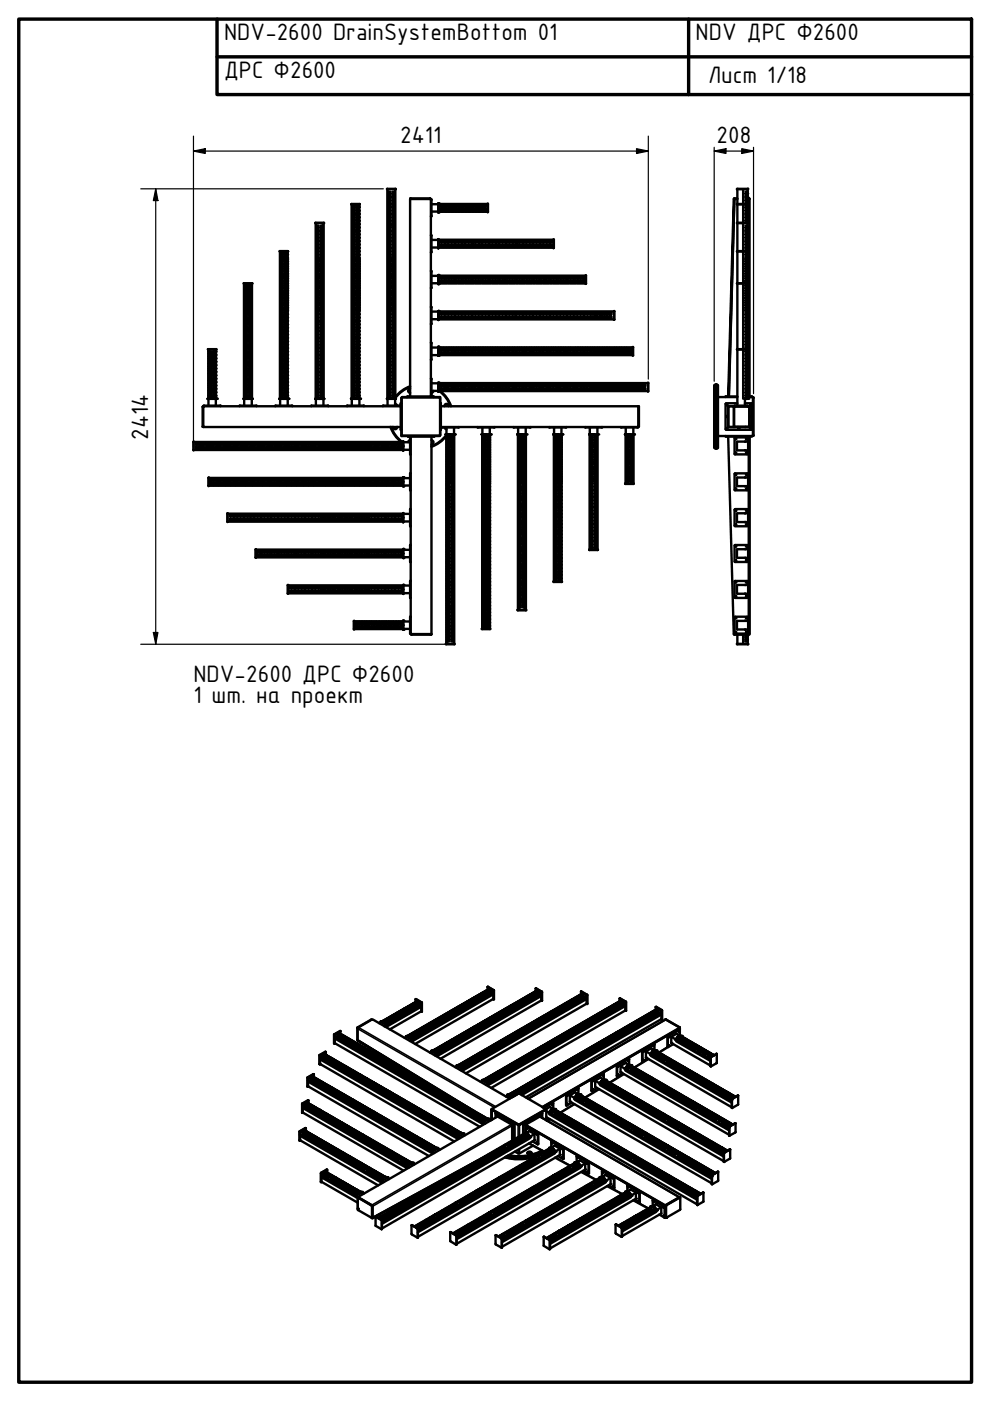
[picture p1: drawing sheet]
<svg xmlns="http://www.w3.org/2000/svg" width="210mm" height="297mm" viewBox="0 0 210 297" stroke-linecap="round" stroke-linejoin="round" font-family="sans-serif">
<defs><g id="words">
<g font-size="5.4">
<text x="47.5" y="8.5">NDV-2600 DrainSystemBottom 01</text>
<text x="147.5" y="8.5">NDV ДРС Ф2600</text>
<text x="47.5" y="16.5">ДРС Ф2600</text>
<text x="150.1" y="17.6">Лист 1/18</text>
<text x="84.8" y="30.4">2411</text>
<text x="151.9" y="30.4">208</text>
<text x="31.4" y="93.2" transform="rotate(-90 31.4 93.2)">2414</text>
<text x="41" y="144.6">NDV-2600 ДРС Ф2600</text>
<text x="41" y="149.1">1 шт. на проект</text>
</g>
</g></defs>
<!-- layer: Visible (ISO) -->
<g fill="none" stroke="#000" stroke-width=".51">
<path d="M59.3 53.2l1.8 .1zM59.4 53.3v31.2M59.5 54h.5zM59.5 54.3l.5 .1zM59.5 54.7h.5zM59.5 55.1h.5zM59.5 55.4h.5zM59.5 55.8h.5zM59.5 56.2h.5zM59.5 56.5h.5zM59.5 56.9h.5zM59.5 57.3h.5z"/>
<path d="M59.5 57.6h.5zM59.5 58h.5zM59.5 58.3h.5zM59.5 58.7h.5zM59.5 59h.5zM59.5 59.4h.5zM59.5 59.8h.5zM59.5 53.6l.5 .1zM59.5 53.6v.1M59.5 54.3v.1M59.7 58.3h.1M59.7 55.1h.1"/>
<path d="M59.8 55.4v.1M59.8 58h.1M59.9 58.7h.1M59.9 54.7v.1M60.4 54h.5zM60.4 54.3l.5 .1zM60.4 54.7h.5zM60.4 55.1h.5zM60.4 55.4h.5zM60.4 55.8h.5zM60.4 56.2h.5zM60.4 56.5h.5z"/>
<path d="M60.4 56.9h.5zM60.4 57.3h.5zM60.4 57.6h.5zM60.4 58h.5zM60.4 58.3h.5zM60.4 58.7h.5zM60.4 59h.5zM60.4 59.4h.5zM60.4 59.8h.5zM60.4 53.6l.5 .1zM60.5 54.7v.1M60.5 58.7h.1"/>
<path d="M60.5 58h.1M60.5 55.4v.1M60.7 55.1h.1M60.7 58.3h.1M60.8 53.6v.1M61 53.3v32.7M66.8 47.2l1.9 .1zM66.9 47.3l.1 38.7M67.1 48.2h.5zM67.1 48.6h.5zM67.1 49h.5zM67.1 49.3h.5h-.5"/>
<path d="M67.1 49.7h.5zM67.1 50h.5l-.5 .1M67.1 50.4h.5zM67.1 50.7h.5l-.5 .1M67.1 51.1h.5zM67.1 51.5h.5h-.5M67.1 51.8h.5zM67.1 52.2h.5h-.5M67.1 52.6h.5zM67.1 52.9h.5h-.5M67.1 53.3h.5zM67.1 53.6l.5 .1z"/>
<path d="M67.1 54h.5zM67.1 54.3h.5l-.5 .1M67.1 54.7h.5zM67.1 55.1h.5zM67.1 55.4h.5zM67.1 55.8h.5zM67.1 56.2h.5zM67.1 56.5h.5zM67.1 56.9h.5zM67.1 57.3h.5zM67.1 57.6h.5zM67.1 58h.5z"/>
<path d="M67.1 58.3h.5zM67.1 58.7h.5zM67.1 59h.5zM67.1 59.4h.5zM67.1 59.8h.5zM67.1 47.9h.5h-.5M67.3 55.5h.1M67.3 52.2h.1M67.3 58.7h.1M67.3 49h.1M67.4 49.3h.1M67.4 58.3h.1"/>
<path d="M67.4 52.5v.1M67.4 55.1h.1M67.5 55.8h.1M67.5 51.8v.1M68 48.2h.5zM68 48.6h.5zM68 49h.5zM68 49.7h.5zM68 50.4h.5zM68 51.1h.5zM68 51.8h.5zM68 52.6h.5z"/>
<path d="M68 53.3h.5zM68 53.6l.5 .1zM68 54h.5zM68 54.7h.5zM68 55.1h.5zM68 55.4h.5zM68 55.8h.5zM68 56.2h.5zM68 56.5h.5zM68 56.9h.5zM68 57.3h.5zM68 57.6h.5z"/>
<path d="M68 58h.5zM68 58.3h.5zM68 58.7h.5zM68 59h.5zM68 59.4h.5zM68 59.8h.5zM68.1 51.8v.1M68.1 55.8h.1M68.2 55.1h.1M68.2 52.5v.1M68.2 58.3h.1M68.2 49.3h.1"/>
<path d="M68.3 49h.1M68.3 58.7h.1M68.3 52.2h.1M68.3 55.5h.1M68.5 49.3h-.5h.5M68.5 50h-.5l.5 .1M68.5 50.7h-.5l.5 .1M68.5 51.5h-.5h.5M68.5 52.2h-.5h.5M68.5 52.9h-.5h.5M68.5 54.3h-.5l.5 .1M68.5 47.9h-.5h.5"/>
<path d="M68.6 47.3v37.2M74.5 43.3h1.8zM74.5 43.3v41.2M74.7 43.9h.5zM74.7 44.3h.5zM74.7 44.6h.5zM74.7 45h.5zM74.7 45.4h.5zM74.7 45.7h.5zM74.7 46.1h.5zM74.7 46.4l.5 .1zM74.7 46.8h.5z"/>
<path d="M74.7 47.1l.5 .1zM74.7 47.5h.5zM74.7 47.9h.5zM74.7 48.2h.5zM74.7 48.6h.5zM74.7 49h.5zM74.7 49.3h.5zM74.7 49.7h.5zM74.7 50l.5 .1zM74.7 50.4h.5zM74.7 50.7l.5 .1zM74.7 51.1h.5z"/>
<path d="M74.7 51.5h.5zM74.7 51.8h.5zM74.7 52.2h.5zM74.7 52.6h.5zM74.7 52.9h.5zM74.7 53.3h.5zM74.7 53.6l.5 .1zM74.7 54h.5zM74.7 54.3l.5 .1zM74.7 54.7h.5zM74.7 55.1h.5zM74.7 55.4h.5z"/>
<path d="M74.7 55.8h.5zM74.7 56.2h.5zM74.7 56.5h.5zM74.7 56.9h.5zM74.7 57.3h.5zM74.7 57.6h.5zM74.7 58h.5zM74.7 58.3h.5zM74.7 58.7h.5zM74.7 59h.5zM74.7 59.4h.5zM74.7 59.8h.5z"/>
<path d="M74.7 43.5l.5 .1zM74.7 43.5v.1M74.7 44.3h.1M74.7 45h.1M74.7 45.7h.1M74.7 46.4v.1M74.7 47.1v.1M74.7 47.9h.1M74.7 48.6h.1M74.7 49.3h.1M74.7 50v.1M74.7 50.7v.1"/>
<path d="M74.7 51.5h.1M74.7 52.2h.1M74.7 52.9h.1M74.7 53.6v.1M74.7 54.3v.1M74.9 58h.1M74.9 54.7v.1M74.9 51.5h.1M74.9 48.3h.1M74.9 45h.1M74.9 45.4h.1M75 48.6h.1"/>
<path d="M75 51.9h.1M75 55.1h.1M75 58.3h.1M75.1 57.6h-.1M75.1 54.4h.1M75.1 51.2h.1M75.2 47.9h-.1M75.6 43.9h.5zM75.6 44.3h.5zM75.6 44.6h.5zM75.6 45h.5zM75.6 45.4h.5z"/>
<path d="M75.6 45.7h.5zM75.6 46.1h.5zM75.6 46.4l.5 .1zM75.6 46.8h.5zM75.6 47.1l.5 .1zM75.6 47.5h.5zM75.6 47.9h.5zM75.6 48.2h.5zM75.6 48.6h.5zM75.6 49h.5zM75.6 49.3h.5zM75.6 49.7h.5z"/>
<path d="M75.6 50l.5 .1zM75.6 50.4h.5zM75.6 50.7l.5 .1zM75.6 51.1h.5zM75.6 51.5h.5zM75.6 51.8h.5zM75.6 52.2h.5zM75.6 52.6h.5zM75.6 52.9h.5zM75.6 53.3h.5zM75.6 53.6l.5 .1zM75.6 54h.5z"/>
<path d="M75.6 54.3l.5 .1zM75.6 54.7h.5zM75.6 55.1h.5zM75.6 55.4h.5zM75.6 55.8h.5zM75.6 56.2h.5zM75.6 56.5h.5zM75.6 56.9h.5zM75.6 57.3h.5zM75.6 57.6h.5zM75.6 58h.5zM75.6 58.3h.5z"/>
<path d="M75.6 58.7h.5zM75.6 59h.5zM75.6 59.4h.5zM75.6 59.8h.5zM75.6 43.5l.5 .1zM75.6 47.9h.1M75.6 51.2h.1M75.7 54.4h.1M75.7 57.6h.1M75.7 58.3h.1M75.8 55.1h-.1M75.8 51.9h.1"/>
<path d="M75.8 48.6h.1M75.8 45.4h.1M75.8 45h.1M75.9 48.3h.1M75.9 51.5h.1M75.9 54.7v.1M75.9 58h.1M76 43.5v.1M76 44.3h.1M76 45h.1M76 45.7h.1M76 46.4v.1"/>
<path d="M76 47.1v.1M76 47.9h.1M76 48.6h.1M76 49.3h.1M76 50v.1M76 50.7v.1M76 51.5h.1M76 52.2h.1M76 52.9h.1M76 53.6v.1M76 54.3v.1M76.1 43.5v.1"/>
<path d="M76.1 48.6h.1M76.1 53.6v.1M76.2 43.3v42.7M82 40l1.9 .1zM82.1 40.1v44.4M82.3 41h.5zM82.3 41.4h.5h-.5M82.3 41.8h.5zM82.3 42.1h.5h-.5M82.3 42.5h.5zM82.3 42.8h.5l-.5 .1M82.3 43.2h.5z"/>
<path d="M82.3 43.5l.5 .1zM82.3 43.9h.5zM82.3 44.3h.5h-.5M82.3 44.6h.5zM82.3 45h.5h-.5M82.3 45.4h.5zM82.3 45.7h.5h-.5M82.3 46.1h.5zM82.3 46.4h.5l-.5 .1M82.3 46.8h.5zM82.3 47.1h.5l-.5 .1M82.3 47.5h.5z"/>
<path d="M82.3 47.9h.5h-.5M82.3 48.2h.5zM82.3 48.6h.5zM82.3 49h.5zM82.3 49.3h.5h-.5M82.3 49.7h.5zM82.3 50h.5l-.5 .1M82.3 50.4h.5zM82.3 50.7h.5l-.5 .1M82.3 51.1h.5zM82.3 51.5h.5h-.5M82.3 51.8h.5z"/>
<path d="M82.3 52.2h.5h-.5M82.3 52.6h.5zM82.3 52.9h.5h-.5M82.3 53.3h.5zM82.3 53.6l.5 .1zM82.3 54h.5zM82.3 54.3h.5l-.5 .1M82.3 54.7h.5zM82.3 55.1h.5zM82.3 55.4h.5zM82.3 55.8h.5zM82.3 56.2h.5z"/>
<path d="M82.3 56.5h.5zM82.3 56.9h.5zM82.3 57.3h.5zM82.3 57.6h.5zM82.3 58h.5zM82.3 58.3h.5zM82.3 58.7h.5zM82.3 59h.5zM82.3 59.4h.5zM82.3 59.8h.5zM82.3 40.7h.5h-.5M82.5 58h.1"/>
<path d="M82.5 54.7h.1M82.5 51.5h.1M82.5 48.2v.1M82.5 45h.1M82.5 41.8h.1M82.6 42.1h.1M82.6 45.4h.1M82.6 48.6h.1M82.6 51.8v.1M82.6 55.1h.1M82.6 58.3h.1M82.7 57.6h.1"/>
<path d="M82.7 54.4h.1M82.8 51.1l-.1 .1M82.8 47.9h.1M83.2 41h.5zM83.2 41.8h.5zM83.2 42.5h.5zM83.2 43.2h.5zM83.2 43.5l.5 .1zM83.2 43.9h.5zM83.2 44.6h.5zM83.2 45.4h.5zM83.2 46.1h.5z"/>
<path d="M83.2 46.8h.5zM83.2 47.5h.5zM83.2 48.2h.5zM83.2 48.6h.5zM83.2 49h.5zM83.2 49.7h.5zM83.2 50.4h.5zM83.2 51.1h.5zM83.2 51.8h.5zM83.2 52.6h.5zM83.2 53.3h.5zM83.2 53.6l.5 .1z"/>
<path d="M83.2 54h.5zM83.2 54.7h.5zM83.2 55.1h.5zM83.2 55.4h.5zM83.2 55.8h.5zM83.2 56.2h.5zM83.2 56.5h.5zM83.2 56.9h.5zM83.2 57.3h.5zM83.2 57.6h.5zM83.2 58h.5zM83.2 58.3h.5z"/>
<path d="M83.2 58.7h.5zM83.2 59h.5zM83.2 59.4h.5zM83.2 59.8h.5zM83.2 47.9h.1M83.2 51.1v.1M83.3 54.4h.1M83.3 57.6h.1M83.4 58.3h-.1M83.4 55.1h.1M83.4 51.8v.1M83.4 48.6h.1"/>
<path d="M83.4 45.4h.1M83.4 42.1h.1M83.5 41.8h.1M83.5 45h.1M83.5 48.2v.1M83.5 51.5h.1M83.5 54.7h.1M83.5 58h.1M83.7 41.4h-.5h.5M83.7 42.1h-.5h.5M83.7 42.8h-.5l.5 .1M83.7 44.3h-.5h.5"/>
<path d="M83.7 45h-.5h.5M83.7 45.7h-.5h.5M83.7 46.4h-.5l.5 .1M83.7 47.1h-.5l.5 .1M83.7 47.9h-.5h.5M83.7 49.3h-.5h.5M83.7 50h-.5l.5 .1M83.7 50.7h-.5l.5 .1M83.7 51.5h-.5h.5M83.7 52.2h-.5h.5M83.7 52.9h-.5h.5M83.7 54.3h-.5l.5 .1"/>
<path d="M83.7 40.7h-.5h.5M83.8 40.1v45.9M87 42.2v-.1h4.2v.1M91.4 42.3h.1v3.6h-.1M91.4 49.9h.1v3.6h-.1M91.4 57.5h.1v3.6h-.1M91.5 50.9h1.4M91.5 52.5h1.4M91.5 43.3h1.4M91.5 44.9h1.4M92.9 58.3l.1 1.9zM92.9 43.1l.1 1.9z"/>
<path d="M92.9 50.7l.1 1.9zM93 43.3h10.4M93 50.8h24.3M93 52.5h24.3M93 44.9h10.4M93.2 58.6l.1 .5zM93.2 59.5v.5zM93.2 51l.1 .5zM93.2 51.9l.1 .5zM93.2 43.4l.1 .5zM93.2 44.3v.5zM93.2 58.6h.1"/>
<path d="M93.2 59.9h.1M93.2 43.4h.1M93.2 44.8h.1M93.2 44.7h.1M93.6 59.7h.1M93.6 52.2h.1M93.6 44.5h.1M93.6 58.8h.1M93.6 51.2h.1M93.6 43.6h.1M93.6 58.6v.5zM93.6 59.5v.5z"/>
<path d="M93.6 51v.5zM93.6 51.9v.5zM93.6 43.4v.5zM93.6 44.3v.5zM93.9 58.8h.1M93.9 51.2h.1M93.9 43.6h.1M93.9 58.6l.1 .5zM93.9 59.5l.1 .5zM93.9 51v.5l.1-.5M93.9 52.4v-.5l.1 .5M93.9 43.4l.1 .5z"/>
<path d="M93.9 44.3l.1 .5zM93.9 58.6h.1M93.9 43.4h.1M93.9 44.7h.1M93.9 59.7h.1M93.9 52.1v.1M93.9 44.5h.1M94.3 58.6v.5zM94.3 59.5v.5zM94.3 51v.5zM94.3 51.9v.5zM94.3 43.4v.5z"/>
<path d="M94.3 44.3v.5zM94.7 58.6v.5zM94.7 59.5v.5zM94.7 51v.5v-.5M94.7 52.4v-.5v.5M94.7 43.4v.5zM94.7 44.3v.5zM94.7 58.6h.1M94.7 43.4h.1M94.7 44.7h.1M95 58.6v.5zM95 59.5v.5z"/>
<path d="M95 51v.5zM95 51.9v.5zM95 43.4v.5zM95 44.3v.5zM95.4 58.6v.5zM95.4 59.5v.5zM95.4 51v.5v-.5M95.4 52.4v-.5v.5M95.4 43.4v.5zM95.4 44.3v.5zM95.4 58.6h.1M95.4 43.4h.1"/>
<path d="M95.4 44.7h.1M95.8 58.6v.5zM95.8 59.5v.5zM95.8 51v.5zM95.8 51.9v.5zM95.8 43.4v.5zM95.8 44.3v.5zM96.1 58.6v.5zM96.1 59.5v.5zM96.1 51v.5v-.5M96.1 52.4v-.5v.5M96.1 43.4v.5z"/>
<path d="M96.1 44.3v.5zM96.1 58.6h.1M96.1 43.4h.1M96.1 44.7h.1M96.5 52h.1M96.5 58.6v.5zM96.5 59.5v.5zM96.5 51v.5zM96.5 51.9v.5zM96.5 43.4v.5zM96.5 44.3v.5zM96.5 51.4h.1"/>
<path d="M96.8 59.7v.1M96.8 58.6l.1 .5zM96.8 59.5v.5zM96.8 51l.1 .5zM96.8 51.9l.1 .5zM96.8 43.4l.1 .5zM96.8 44.3v.5zM96.8 58.6h.1M96.8 59.9h.1M96.8 43.4h.1M96.8 44.8h.1M96.8 44.7h.1"/>
<path d="M96.8 58.8h.1M96.8 52.2h.1M96.8 51.2h.1M97.2 58.8v.1M97.2 59.7h.1M97.2 51.3h.1M97.2 52.1h.1M97.2 58.6v.5zM97.2 59.5v.5zM97.2 51v.5zM97.2 51.9v.5zM97.2 43.4v.5z"/>
<path d="M97.2 44.3v.5zM97.5 58.6l.1 .5zM97.5 59.5l.1 .5zM97.5 51v.5l.1-.5M97.5 52.4v-.5l.1 .5M97.5 43.4l.1 .5zM97.5 44.3l.1 .5zM97.5 58.6h.1M97.5 43.4h.1M97.5 44.7h.1M97.6 44.5v.1M97.6 43.6h.1"/>
<path d="M97.9 58.6v.5zM97.9 59.5v.5zM97.9 51v.5zM97.9 51.9v.5zM97.9 43.4v.5zM97.9 44.3v.5zM97.9 43.6v.1M97.9 44.5h.1M98.3 58.6v.5zM98.3 59.5v.5zM98.3 51v.5zM98.3 51.9v.5z"/>
<path d="M98.3 43.4v.5zM98.3 44.3v.5zM98.3 58.6h.1M98.3 59.9h.1M98.3 43.4h.1M98.3 44.8h.1M98.3 44.7h.1M98.6 58.6v.5zM98.6 59.5v.5zM98.6 51v.5zM98.6 51.9v.5zM98.6 43.4v.5z"/>
<path d="M98.6 44.3v.5zM99 58.6v.5zM99 59.5v.5zM99 51v.5v-.5M99 52.4v-.5v.5M99 43.4v.5zM99 44.3v.5zM99 58.6h.1M99 43.4h.1M99 44.7h.1M99.4 58.6v.5zM99.4 59.5v.5z"/>
<path d="M99.4 51v.5zM99.4 51.9v.5zM99.4 43.4v.5zM99.4 44.3v.5zM99.7 58.6v.5zM99.7 59.5v.5zM99.7 51v.5v-.5M99.7 52.4v-.5v.5M99.7 43.4v.5zM99.7 44.3v.5zM99.7 58.6h.1M99.7 43.4h.1"/>
<path d="M99.7 44.7h.1M99.7 52.1h.1M99.7 59.5l.1 .1M99.7 51.3h.1M99.8 59h-.1M100.1 58.6v.5zM100.1 59.5v.5zM100.1 51v.5zM100.1 51.9v.5zM100.1 43.4v.5zM100.1 44.3v.5zM100.1 51.2h.1"/>
<path d="M100.1 59.8h.1M100.1 52.2h.1M100.1 58.8h.1M100.4 58.6l.1 .5zM100.4 59.5l.1 .5zM100.4 51v.5l.1-.5M100.4 52.4v-.5l.1 .5M100.4 43.4l.1 .5zM100.4 44.3l.1 .5zM100.4 58.6h.1M100.4 43.4h.1M100.4 44.7h.1"/>
<path d="M100.4 51.4v.1M100.4 58.9h.1M100.4 51.9h.1M100.5 59.6l-.1 .1M100.8 58.6v.5zM100.8 59.5v.5zM100.8 51v.5zM100.8 51.9v.5zM100.8 43.4v.5zM100.8 44.3v.5zM101.1 58.6l.1 .5zM101.1 59.5l.1 .5z"/>
<path d="M101.1 51v.5l.1-.5M101.1 52.4v-.5l.1 .5M101.1 43.4l.1 .5zM101.1 44.3l.1 .5zM101.1 58.6h.1M101.1 43.4h.1M101.1 44.7h.1M101.2 44.3v.1M101.2 43.8h.1M101.5 58.6v.5zM101.5 59.5v.5zM101.5 51v.5z"/>
<path d="M101.5 51.9v.5zM101.5 43.4v.5zM101.5 44.3v.5zM101.5 44.6h.1M101.5 43.6h.1M101.9 58.6v.5zM101.9 59.5v.5zM101.9 51v.5zM101.9 51.9v.5zM101.9 43.4v.5zM101.9 44.3v.5zM101.9 58.6h.1"/>
<path d="M101.9 59.9h.1M101.9 43.4h.1M101.9 44.8h.1M101.9 44.7h.1M101.9 43.7h.1M101.9 44.5h.1M102.2 58.6v.5zM102.2 59.5v.5zM102.2 51v.5zM102.2 51.9v.5zM102.2 43.4v.5zM102.2 44.3v.5z"/>
<path d="M102.6 58.6v.5zM102.6 59.5v.5zM102.6 51v.5v-.5M102.6 52.4v-.5v.5M102.6 43.4v.5zM102.6 44.3v.5zM102.6 58.6h.1M102.6 43.4h.1M102.6 44.7h.1M102.9 52.2h.1M103 58.6v.5zM103 59.5v.5z"/>
<path d="M103 51v.5zM103 51.9v.5zM103 43.4v.5zM103 44.3v.5zM103 51.2h-.1M103 59.6h.1M103 58.9h.1M103.3 58.6v.5zM103.3 59.5v.5zM103.3 51v.5v-.5M103.3 52.4v-.5v.5M103.3 58.6h.1"/>
<path d="M103.3 51.2v.1M103.3 52.1h.1M103.3 58.8h.1M103.3 59.8h.1M103.4 43.2l.1 1.8zM103.7 58.9v.1M103.7 58.6v.5zM103.7 59.5v.5zM103.7 51v.5zM103.7 51.9v.5zM103.7 59.6h.1M104 58.6l.1 .5z"/>
<path d="M104 59.5l.1 .5zM104 51v.5l.1-.5M104 52.4v-.5l.1 .5M104 58.6h.1M104.4 58.6v.5zM104.4 59.5v.5zM104.4 51v.5zM104.4 51.9v.5zM104.7 58.6l.1 .5zM104.7 59.5l.1 .5zM104.7 51v.5l.1-.5M104.7 52.4v-.5l.1 .5"/>
<path d="M104.7 58.6h.1M105.1 58.6v.5zM105.1 59.5v.5zM105.1 51v.5zM105.1 51.9v.5zM105.5 58.6v.5zM105.5 59.5v.5zM105.5 51v.5v-.5M105.5 52.4v-.5v.5M105.5 58.6h.1M105.8 58.6v.5zM105.8 59.5v.5z"/>
<path d="M105.8 51v.5zM105.8 51.9v.5zM105.8 52h.1M105.9 51.4h-.1M106.2 58.6v.5zM106.2 59.5v.5zM106.2 51v.5v-.5M106.2 52.4v-.5v.5M106.2 58.6h.1M106.2 52.2h.1M106.2 59.7h.1M106.2 51.2h.1"/>
<path d="M106.2 58.9h.1M106.5 51.3h.1M106.6 58.6v.5zM106.6 59.5v.5zM106.6 51v.5zM106.6 51.9v.5zM106.6 58.8h.1M106.6 52.1h-.1M106.6 59.8h.1M106.9 58.6v.5zM106.9 59.5v.5zM106.9 51v.5z"/>
<path d="M106.9 51.9v.5zM106.9 58.6h.1M106.9 59.9h.1M106.9 59v.1M106.9 59.5h.1M107.3 58.6v.5zM107.3 59.5v.5zM107.3 51v.5zM107.3 51.9v.5zM107.6 58.6l.1 .5zM107.6 59.5l.1 .5zM107.6 51v.5l.1-.5"/>
<path d="M107.6 52.4v-.5l.1 .5M107.6 58.6h.1M108 58.6v.5zM108 59.5v.5zM108 51v.5zM108 51.9v.5zM108.3 58.6l.1 .5zM108.3 59.5l.1 .5zM108.3 51v.5l.1-.5M108.3 52.4v-.5l.1 .5M108.3 58.6h.1M108.7 58.6v.5z"/>
<path d="M108.7 59.5v.5zM108.7 51v.5zM108.7 51.9v.5zM109.1 58.6v.5zM109.1 59.5v.5zM109.1 51v.5v-.5M109.1 52.4v-.5v.5M109.1 58.6h.1M109.1 52.1h.1M109.1 51.3h.1M109.4 51.2h.1M109.4 52.2h.1"/>
<path d="M109.4 58.6v.5zM109.4 59.5v.5zM109.4 51v.5zM109.4 51.9v.5zM109.4 59.7h.1M109.5 58.8h-.1M109.8 51.5h.1M109.8 58.6v.5zM109.8 59.5v.5zM109.8 51v.5v-.5M109.8 52.4v-.5v.5M109.8 58.6h.1"/>
<path d="M109.8 51.9h.1M109.8 58.8h.1M109.8 59.7h.1M110.2 58.6v.5zM110.2 59.5v.5zM110.2 51v.5zM110.2 51.9v.5zM110.5 58.6v.5zM110.5 59.5v.5zM110.5 51v.5v-.5M110.5 52.4v-.5v.5M110.5 58.6h.1"/>
<path d="M110.9 58.6v.5zM110.9 59.5v.5zM110.9 51v.5zM110.9 51.9v.5zM111.2 58.6l.1 .5zM111.2 59.5l.1 .5zM111.2 51v.5l.1-.5M111.2 52.4v-.5l.1 .5M111.2 58.6h.1M111.6 58.6v.5zM111.6 59.5v.5zM111.6 51v.5z"/>
<path d="M111.6 51.9v.5zM111.9 58.6l.1 .5zM111.9 59.5v.5zM111.9 51l.1 .5zM111.9 51.9l.1 .5zM111.9 58.6h.1M111.9 59.9h.1M112.3 58.6v.5zM112.3 59.5v.5zM112.3 51v.5zM112.3 51.9v.5zM112.3 52.2h.1"/>
<path d="M112.3 51.2h.1M112.6 58.6l.1 .5zM112.6 59.5l.1 .5zM112.6 51v.5l.1-.5M112.6 52.4v-.5l.1 .5M112.6 58.6h.1M112.7 51.3h.1M112.7 59.7h.1M112.7 52.1h.1M112.7 58.8h.1M113 58.8h.1M113 58.6v.5z"/>
<path d="M113 59.5v.5zM113 51v.5zM113 51.9v.5zM113 59.7h.1M113.4 58.6v.5zM113.4 59.5v.5zM113.4 51v.5v-.5M113.4 52.4v-.5v.5M113.4 58.6h.1M113.7 58.6v.5zM113.7 59.5v.5zM113.7 51v.5z"/>
<path d="M113.7 51.9v.5zM114.1 58.6v.5zM114.1 59.5v.5zM114.1 51v.5v-.5M114.1 52.4v-.5v.5M114.1 58.6h.1M114.5 58.6v.5zM114.5 59.5v.5zM114.5 51v.5zM114.5 51.9v.5zM114.8 58.6l.1 .5zM114.8 59.5l.1 .5z"/>
<path d="M114.8 51v.5l.1-.5M114.8 52.4v-.5l.1 .5M114.8 58.6h.1M115.2 52h.1M115.2 58.6v.5zM115.2 59.5v.5zM115.2 51v.5zM115.2 51.9v.5zM115.2 51.4h.1M115.5 58.6l.1 .5zM115.5 59.5v.5zM115.5 51l.1 .5z"/>
<path d="M115.5 51.9l.1 .5zM115.5 58.6h.1M115.5 59.9h.1M115.5 52.2h.1M115.5 51.2h.1M115.6 59.5h.1M115.6 59.1h.1M115.9 51.3v.1M115.9 52v.1M115.9 58.6v.5zM115.9 59.5v.5zM115.9 51v.5z"/>
<path d="M115.9 51.9v.5zM115.9 59.7v.1M115.9 58.8h.1M116.2 58.6l.1 .5zM116.2 59.5l.1 .5zM116.2 51v.5l.1-.5M116.2 52.4v-.5l.1 .5M116.2 58.6h.1M116.3 58.9h.1M116.3 59.7h.1M116.6 58.6v.5zM116.6 59.5v.5z"/>
<path d="M116.6 51v.5zM116.6 51.9v.5zM117 58.6v.5zM117 59.5v.5zM117 51v.5zM117 51.9v.5zM117 58.6h.1M117 59.9h.1M117.3 50.7l.1 1.9zM117.3 58.6v.5zM117.3 59.5v.5zM117.7 58.6v.5z"/>
<path d="M117.7 59.5v.5zM117.7 58.6h.1M118.1 58.6v.5zM118.1 59.5v.5zM118.4 58.6v.5zM118.4 59.5v.5zM118.4 58.6h.1M118.8 58.6v.5zM118.8 59.5v.5zM118.8 59.6h.1M118.8 59h.1M119.1 58.6l.1 .5z"/>
<path d="M119.1 59.5l.1 .5zM119.1 58.6h.1M119.1 59.8h.1M119.2 58.8h-.1M119.5 58.9h.1M119.5 58.6v.5zM119.5 59.5v.5zM119.5 59.6h.1M119.8 58.6l.1 .5zM119.8 59.5l.1 .5zM119.8 58.6h.1M120.2 58.6v.5z"/>
<path d="M120.2 59.5v.5zM120.6 58.6v.5zM120.6 59.5v.5zM120.6 58.6h.1M120.6 59.9h.1M120.9 58.6v.5zM120.9 59.5v.5zM121.3 58.6v.5zM121.3 59.5v.5zM121.3 58.6h.1M121.7 58.6v.5zM121.7 59.5v.5z"/>
<path d="M122 58.6v.5zM122 59.5v.5zM122 58.6h.1M122 59.6h.1M122 58.9h.1M122.4 58.8h.1M122.4 58.6v.5zM122.4 59.5v.5zM122.4 59.8h.1M122.7 58.6l.1 .5zM122.7 59.5l.1 .5zM122.7 58.6h.1"/>
<path d="M122.7 59h.1M122.8 59.6h-.1M123.1 58.6v.5zM123.1 59.5v.5zM123.4 58.6l.1 .5zM123.4 59.5l.1 .5zM123.4 58.6h.1M123.8 58.6v.5zM123.8 59.5v.5zM124.2 58.4v1.8zM124.2 58.4l-32.7 .1M155.6 42.2h.1"/>
<path d="M155.7 42.2h.6M155.7 42.2l-1.1 41.9M156.3 40l2.3 .1zM156.3 42.1h-.6v.1M156.3 43.3h2.3h-.1M156.3 43.3h2.2M156.3 47.2h2.3l-.1 .1M156.3 47.2v.1h2.2M156.3 53.2h2.3l-.1 .1M156.3 53.2v.1h2.2M156.3 40.1v3.2M156.3 43.3v3.9"/>
<path d="M156.3 47.3v5.9M156.3 53.3v20.7M157.6 40.1v3.2M157.6 43.3v3.9M157.6 47.3v5.9M157.6 53.3v20.7M158.1 41h.3zM158.1 41.4h.3zM158.1 41.8h.3zM158.1 42.1h.3zM158.1 42.5h.3zM158.1 42.8l.3 .1z"/>
<path d="M158.1 43.2h.3zM158.1 40.7h.3zM158.1 43.9h.3zM158.1 44.3h.3zM158.1 44.6h.3zM158.1 45h.3zM158.1 45.4h.3zM158.1 45.7h.3zM158.1 46.1h.3zM158.1 46.4l.3 .1zM158.1 46.8h.3zM158.1 47.1l.3 .1z"/>
<path d="M158.1 43.5l.3 .1zM158.1 48.2h.3zM158.1 48.6h.3zM158.1 49h.3zM158.1 49.3h.3zM158.1 49.7h.3zM158.1 50l.3 .1zM158.1 50.4h.3zM158.1 50.7l.3 .1zM158.1 51.1h.3zM158.1 51.5h.3zM158.1 51.8h.3z"/>
<path d="M158.1 52.2h.3zM158.1 52.6h.3zM158.1 52.9h.3zM158.1 47.9h.3zM158.1 54h.3zM158.1 54.3l.3 .1zM158.1 54.7h.3zM158.1 55.1h.3zM158.1 55.4h.3zM158.1 55.8h.3zM158.1 56.2h.3zM158.1 56.5h.3z"/>
<path d="M158.1 56.9h.3zM158.1 57.3h.3zM158.1 57.6h.3zM158.1 58h.3zM158.1 58.3h.3zM158.1 58.7h.3zM158.1 59h.3zM158.1 59.4h.3zM158.1 59.8h.3zM158.1 53.6l.3 .1zM158.4 40.7h.1M158.4 41.4h.1"/>
<path d="M158.4 42.1h.1M158.4 42.8v.1M158.4 43.5v.1M158.4 44.3h.1M158.4 45h.1M158.4 45.7h.1M158.4 46.4v.1M158.4 47.1v.1M158.4 47.9h.1M158.4 48.6h.1M158.4 49.3h.1M158.4 50v.1"/>
<path d="M158.4 50.7v.1M158.4 51.5h.1M158.4 52.2h.1M158.4 52.9h.1M158.4 53.6v.1M158.4 54.3v.1M158.5 42.1h.4v.1h-.4M158.5 40.1v3.2M158.5 43.3v3.9M158.5 47.3v5.9M158.5 53.3v20.7M158.9 42.2v41.9"/>
<path d="M44.1 74l1.8 .1zM44.2 74.1v10.4M44.3 74.9h.5zM44.3 75.3h.5zM44.3 75.6h.5zM44.3 76h.5zM44.3 76.3l.5 .1zM44.3 76.7h.5zM44.3 77l.5 .1zM44.3 77.4h.5zM44.3 77.8h.5zM44.3 78.1h.5z"/>
<path d="M44.3 78.5h.5zM44.3 78.9h.5zM44.3 79.2h.5zM44.3 79.6h.5zM44.3 79.9l.5 .1zM44.3 74.5h.5zM44.3 74.9h.1M44.3 75.6h.1M44.3 76.3v.1M44.3 77v.1M44.3 77.8h.1M44.3 78.5h.1"/>
<path d="M44.3 79.2h.1M44.3 79.9v.1M44.5 76h.1M44.5 79.9h.1M44.6 79.6h.1M44.6 75.6h.1M44.7 76.3h.1M45.2 74.9h.5zM45.2 75.3h.5zM45.2 75.6h.5zM45.2 76h.5zM45.2 76.3l.5 .1z"/>
<path d="M45.2 76.7h.5zM45.2 77l.5 .1zM45.2 77.4h.5zM45.2 77.8h.5zM45.2 78.1h.5zM45.2 78.5h.5zM45.2 78.9h.5zM45.2 79.2h.5zM45.2 79.6h.5zM45.2 79.9l.5 .1zM45.2 74.5h.5zM45.3 76.3h-.1"/>
<path d="M45.4 75.6h.1M45.4 79.6h.1M45.5 79.9h.1M45.5 76h.1M45.6 74.9h.1M45.6 75.6h.1M45.6 76.3v.1M45.6 77v.1M45.6 77.8h.1M45.6 78.5h.1M45.6 79.2h.1M45.6 79.9v.1"/>
<path d="M45.7 74.9h.1M45.7 79.9v.1M45.8 74.1v10.4M51.6 60.1h1.9zM51.7 60.1v24.4M51.9 60.9h.5zM51.9 61.2h.5zM51.9 61.6h.5zM51.9 61.9h.5zM51.9 62.3h.5zM51.9 62.6h.5zM51.9 63h.5z"/>
<path d="M51.9 63.4h.5zM51.9 63.7h.5zM51.9 64.1h.5zM51.9 64.5h.5zM51.9 64.8h.5zM51.9 65.2h.5zM51.9 65.5h.5zM51.9 65.9h.5zM51.9 66.2l.5 .1zM51.9 66.6h.5zM51.9 67h.5h-.5M51.9 67.3h.5z"/>
<path d="M51.9 67.7h.5h-.5M51.9 68.1h.5zM51.9 68.4h.5h-.5M51.9 68.8h.5zM51.9 69.1h.5l-.5 .1M51.9 69.5h.5zM51.9 69.8l.5 .1zM51.9 70.2h.5zM51.9 70.6h.5h-.5M51.9 70.9h.5zM51.9 71.3h.5zM51.9 71.7h.5z"/>
<path d="M51.9 72h.5h-.5M51.9 72.4h.5zM51.9 72.7h.5l-.5 .1M51.9 73.1h.5zM51.9 73.4h.5l-.5 .1M51.9 73.8h.5zM51.9 74.2h.5h-.5M51.9 74.5h.5zM51.9 74.9h.5zM51.9 75.3h.5zM51.9 75.6h.5h-.5M51.9 76h.5z"/>
<path d="M51.9 76.3h.5l-.5 .1M51.9 76.7h.5zM51.9 77h.5l-.5 .1M51.9 77.4h.5zM51.9 77.8h.5h-.5M51.9 78.1h.5zM51.9 78.5h.5h-.5M51.9 78.9h.5zM51.9 79.2h.5h-.5M51.9 79.6h.5zM51.9 79.9l.5 .1zM51.9 60.5h.5z"/>
<path d="M52.1 61.9h.1M52.1 71.3h.1M52.1 77.4h.1M52.1 68.1h.1M52.1 65.2h.1M52.1 74.5h.1M52.2 74.2h.1M52.2 64.8h.1M52.2 68.4h.1M52.2 77.7v.1M52.2 70.9h.1M52.3 61.6h-.1"/>
<path d="M52.3 62.3h.1M52.3 71.6h.1M52.4 77v.1M52.4 67.7h.1M52.8 60.9h.5zM52.8 61.2h.5zM52.8 61.6h.5zM52.8 61.9h.5zM52.8 62.3h.5zM52.8 62.6h.5zM52.8 63h.5zM52.8 63.4h.5z"/>
<path d="M52.8 63.7h.5zM52.8 64.1h.5zM52.8 64.5h.5zM52.8 64.8h.5zM52.8 65.2h.5zM52.8 65.5h.5zM52.8 65.9h.5zM52.8 66.2l.5 .1zM52.8 66.6h.5zM52.8 67.3h.5zM52.8 68.1h.5zM52.8 68.8h.5z"/>
<path d="M52.8 69.5h.5zM52.8 69.8l.5 .1zM52.8 70.2h.5zM52.8 70.9h.5zM52.8 71.3h.5zM52.8 71.7h.5zM52.8 72.4h.5zM52.8 73.1h.5zM52.8 73.8h.5zM52.8 74.5h.5zM52.8 74.9h.5zM52.8 75.3h.5z"/>
<path d="M52.8 76h.5zM52.8 76.7h.5zM52.8 77.4h.5zM52.8 78.1h.5zM52.8 78.9h.5zM52.8 79.6h.5zM52.8 79.9l.5 .1zM52.8 60.5h.5zM52.8 67.7h.1M52.8 77v.1M52.9 71.6h.1M52.9 62.3h.1"/>
<path d="M52.9 61.6h.1M53 70.9h.1M53 77.7v.1M53 68.4h.1M53 64.8h.1M53 74.2h.1M53.1 74.5h.1M53.1 65.2h.1M53.1 68.1h.1M53.1 77.4h.1M53.1 71.3h.1M53.1 61.9h.1"/>
<path d="M53.3 67h-.5h.5M53.3 67.7h-.5h.5M53.3 68.4h-.5h.5M53.3 69.1h-.5l.5 .1M53.3 70.6h-.5h.5M53.3 72h-.5h.5M53.3 72.7h-.5l.5 .1M53.3 73.4h-.5l.5 .1M53.3 74.2h-.5h.5M53.3 75.6h-.5h.5M53.3 76.3h-.5l.5 .1M53.3 77h-.5l.5 .1"/>
<path d="M53.3 77.8h-.5h.5M53.3 78.5h-.5h.5M53.3 79.2h-.5h.5M53.4 60.1v24.4M59.5 60.1h.5zM59.5 60.5h.5zM59.5 60.9h.5zM59.5 61.2h.5zM59.5 61.6h.5zM59.5 61.9h.5zM59.5 62.3h.5zM59.5 62.6h.5z"/>
<path d="M59.5 63h.5zM59.5 63.4h.5zM59.5 63.7h.5zM59.5 64.1h.5zM59.5 64.5h.5zM59.5 64.8h.5zM59.5 65.2h.5zM59.5 65.5h.5zM59.5 65.9h.5zM59.5 66.2l.5 .1zM59.5 66.6h.5zM59.5 67h.5z"/>
<path d="M59.5 67.3h.5zM59.5 67.7h.5zM59.5 68.1h.5zM59.5 68.4h.5zM59.5 68.8h.5zM59.5 69.1l.5 .1zM59.5 69.5h.5zM59.5 69.8l.5 .1zM59.5 70.2h.5zM59.5 70.6h.5zM59.5 70.9h.5zM59.5 71.3h.5z"/>
<path d="M59.5 71.7h.5zM59.5 72h.5zM59.5 72.4h.5zM59.5 72.7l.5 .1zM59.5 73.1h.5zM59.5 73.4l.5 .1zM59.5 73.8h.5zM59.5 74.2h.5zM59.5 74.5h.5zM59.5 74.9h.5zM59.5 75.3h.5zM59.5 75.6h.5z"/>
<path d="M59.5 76h.5zM59.5 76.3l.5 .1zM59.5 76.7h.5zM59.5 77l.5 .1zM59.5 77.4h.5zM59.5 77.8h.5zM59.5 78.1h.5zM59.5 78.5h.5zM59.5 78.9h.5zM59.5 79.2h.5zM59.5 79.6h.5zM59.5 79.9l.5 .1z"/>
<path d="M59.5 66.2v.1M59.5 67h.1M59.5 67.7h.1M59.5 68.4h.1M59.5 69.1v.1M59.5 69.8v.1M59.5 70.6h.1M59.5 71.3h.1M59.5 72h.1M59.5 72.7v.1M59.5 73.4v.1M59.5 74.2h.1"/>
<path d="M59.5 74.9h.1M59.5 75.6h.1M59.5 76.3v.1M59.5 77v.1M59.5 77.8h.1M59.5 78.5h.1M59.5 79.2h.1M59.5 79.9v.1M59.7 74.2h.1M59.7 77.4h.1M59.7 70.9h.1M59.7 61.6h.1"/>
<path d="M59.7 67.7h.1M59.7 64.8h.1M59.7 64.4v.1M59.7 68h.1M59.8 61.2h.1M59.8 71.3h.1M59.8 77v.1M59.8 74.5h.1M59.9 73.8h-.1M59.9 77.7v.1M60 70.6h-.1M60 61.9h.1"/>
<path d="M60.4 60.1h.5zM60.4 60.5h.5zM60.4 60.9h.5zM60.4 61.2h.5zM60.4 61.6h.5zM60.4 61.9h.5zM60.4 62.3h.5zM60.4 62.6h.5zM60.4 63h.5zM60.4 63.4h.5zM60.4 63.7h.5zM60.4 64.1h.5z"/>
<path d="M60.4 64.5h.5zM60.4 64.8h.5zM60.4 65.2h.5zM60.4 65.5h.5zM60.4 65.9h.5zM60.4 66.2l.5 .1zM60.4 66.6h.5zM60.4 67h.5zM60.4 67.3h.5zM60.4 67.7h.5zM60.4 68.1h.5zM60.4 68.4h.5z"/>
<path d="M60.4 68.8h.5zM60.4 69.1l.5 .1zM60.4 69.5h.5zM60.4 69.8l.5 .1zM60.4 70.2h.5zM60.4 70.6h.5zM60.4 70.9h.5zM60.4 71.3h.5zM60.4 71.7h.5zM60.4 72h.5zM60.4 72.4h.5zM60.4 72.7l.5 .1z"/>
<path d="M60.4 73.1h.5zM60.4 73.4l.5 .1zM60.4 73.8h.5zM60.4 74.2h.5zM60.4 74.5h.5zM60.4 74.9h.5zM60.4 75.3h.5zM60.4 75.6h.5zM60.4 76h.5zM60.4 76.3l.5 .1zM60.4 76.7h.5zM60.4 77l.5 .1z"/>
<path d="M60.4 77.4h.5zM60.4 77.8h.5zM60.4 78.1h.5zM60.4 78.5h.5zM60.4 78.9h.5zM60.4 79.2h.5zM60.4 79.6h.5zM60.4 79.9l.5 .1zM60.4 61.9h.1M60.4 70.6h.1M60.5 77.7l-.1 .1M60.5 73.8h.1"/>
<path d="M60.5 74.5h.1M60.6 77v.1M60.6 71.3h.1M60.6 61.2h.1M60.6 68h.1M60.6 64.4v.1M60.6 64.8h.1M60.6 67.7h.1M60.7 61.6h.1M60.7 70.9h.1M60.7 77.4h.1M60.7 74.2h.1"/>
<path d="M60.8 66.2v.1M60.8 69.8v.1M60.8 71.3h.1M60.8 74.9h.1M60.8 79.9v.1M67.1 60.1h.5zM67.1 60.5h.5zM67.1 60.9h.5zM67.1 61.2h.5zM67.1 61.6h.5zM67.1 61.9h.5zM67.1 62.3h.5z"/>
<path d="M67.1 62.6h.5zM67.1 63h.5zM67.1 63.4h.5zM67.1 63.7h.5zM67.1 64.1h.5zM67.1 64.5h.5zM67.1 64.8h.5zM67.1 65.2h.5zM67.1 65.5h.5zM67.1 65.9h.5zM67.1 66.2l.5 .1zM67.1 66.6h.5z"/>
<path d="M67.1 67h.5h-.5M67.1 67.3h.5zM67.1 67.7h.5h-.5M67.1 68.1h.5zM67.1 68.4h.5h-.5M67.1 68.8h.5zM67.1 69.1h.5l-.5 .1M67.1 69.5h.5zM67.1 69.8l.5 .1zM67.1 70.2h.5zM67.1 70.6h.5h-.5M67.1 70.9h.5z"/>
<path d="M67.1 71.3h.5zM67.1 71.7h.5zM67.1 72h.5h-.5M67.1 72.4h.5zM67.1 72.7h.5l-.5 .1M67.1 73.1h.5zM67.1 73.4h.5l-.5 .1M67.1 73.8h.5zM67.1 74.2h.5h-.5M67.1 74.5h.5zM67.1 74.9h.5zM67.1 75.3h.5z"/>
<path d="M67.1 75.6h.5h-.5M67.1 76h.5zM67.1 76.3h.5l-.5 .1M67.1 76.7h.5zM67.1 77h.5l-.5 .1M67.1 77.4h.5zM67.1 77.8h.5h-.5M67.1 78.1h.5zM67.1 78.5h.5h-.5M67.1 78.9h.5zM67.1 79.2h.5h-.5M67.1 79.6h.5z"/>
<path d="M67.1 79.9l.5 .1zM67.3 77.4h.1M67.3 64.8h.1M67.3 68v.1M67.3 74.2h.1M67.3 61.6h.1M67.3 71.3h.1M67.4 70.9h-.1M67.4 61.9h.1M67.4 74.5v.1M67.4 67.7h.1M67.4 65.2h.1"/>
<path d="M67.4 77.8h.1M67.5 77.1h.1M67.5 64.5h.1M67.5 68.4h.1M68 60.1h.5zM68 60.5h.5zM68 60.9h.5zM68 61.2h.5zM68 61.6h.5zM68 61.9h.5zM68 62.3h.5zM68 62.6h.5z"/>
<path d="M68 63h.5zM68 63.4h.5zM68 63.7h.5zM68 64.1h.5zM68 64.5h.5zM68 64.8h.5zM68 65.2h.5zM68 65.5h.5zM68 65.9h.5zM68 66.2l.5 .1zM68 66.6h.5zM68 67.3h.5z"/>
<path d="M68 68.1h.5zM68 68.8h.5zM68 69.5h.5zM68 69.8l.5 .1zM68 70.2h.5zM68 70.9h.5zM68 71.3h.5zM68 71.7h.5zM68 72.4h.5zM68 73.1h.5zM68 73.8h.5zM68 74.5h.5z"/>
<path d="M68 74.9h.5zM68 75.3h.5zM68 76h.5zM68 76.7h.5zM68 77.4h.5zM68 78.1h.5zM68 78.9h.5zM68 79.6h.5zM68 79.9l.5 .1zM68.1 68.4h-.1M68.1 64.5h.1M68.1 77.1h.1"/>
<path d="M68.2 77.8h-.1M68.2 65.2h.1M68.2 67.7h.1M68.2 74.5v.1M68.2 61.9h.1M68.2 70.9h.1M68.3 71.3h.1M68.3 61.6h.1M68.3 74.2h.1M68.3 68v.1M68.3 64.8h.1M68.3 77.4h.1"/>
<path d="M68.5 67h-.5h.5M68.5 67.7h-.5h.5M68.5 68.4h-.5h.5M68.5 69.1h-.5l.5 .1M68.5 70.6h-.5h.5M68.5 72h-.5h.5M68.5 72.7h-.5l.5 .1M68.5 73.4h-.5l.5 .1M68.5 74.2h-.5h.5M68.5 75.6h-.5h.5M68.5 76.3h-.5l.5 .1M68.5 77h-.5l.5 .1"/>
<path d="M68.5 77.8h-.5h.5M68.5 78.5h-.5h.5M68.5 79.2h-.5h.5M74.7 60.1h.5zM74.7 60.5h.5zM74.7 60.9h.5zM74.7 61.2h.5zM74.7 61.6h.5zM74.7 61.9h.5zM74.7 62.3h.5zM74.7 62.6h.5zM74.7 63h.5z"/>
<path d="M74.7 63.4h.5zM74.7 63.7h.5zM74.7 64.1h.5zM74.7 64.5h.5zM74.7 64.8h.5zM74.7 65.2h.5zM74.7 65.5h.5zM74.7 65.9h.5zM74.7 66.2l.5 .1zM74.7 66.6h.5zM74.7 67h.5zM74.7 67.3h.5z"/>
<path d="M74.7 67.7h.5zM74.7 68.1h.5zM74.7 68.4h.5zM74.7 68.8h.5zM74.7 69.1l.5 .1zM74.7 69.5h.5zM74.7 69.8l.5 .1zM74.7 70.2h.5zM74.7 70.6h.5zM74.7 70.9h.5zM74.7 71.3h.5zM74.7 71.7h.5z"/>
<path d="M74.7 72h.5zM74.7 72.4h.5zM74.7 72.7l.5 .1zM74.7 73.1h.5zM74.7 73.4l.5 .1zM74.7 73.8h.5zM74.7 74.2h.5zM74.7 74.5h.5zM74.7 74.9h.5zM74.7 75.3h.5zM74.7 75.6h.5zM74.7 76h.5z"/>
<path d="M74.7 76.3l.5 .1zM74.7 76.7h.5zM74.7 77l.5 .1zM74.7 77.4h.5zM74.7 77.8h.5zM74.7 78.1h.5zM74.7 78.5h.5zM74.7 78.9h.5zM74.7 79.2h.5zM74.7 79.6h.5zM74.7 79.9l.5 .1zM74.7 66.2v.1"/>
<path d="M74.7 67h.1M74.7 67.7h.1M74.7 68.4h.1M74.7 69.1v.1M74.7 69.8v.1M74.7 70.6h.1M74.7 71.3h.1M74.7 72h.1M74.7 72.7v.1M74.7 73.4v.1M74.7 74.2h.1M74.7 74.9h.1"/>
<path d="M74.7 75.6h.1M74.7 76.3v.1M74.7 77v.1M74.7 77.8h.1M74.7 78.5h.1M74.7 79.2h.1M74.7 79.9v.1M74.9 61.2h.1M74.9 64.5h.1M74.9 67.7h.1M74.9 70.9v.1M74.9 74.1v.1"/>
<path d="M74.9 77.4h.1M74.9 77h.1M75 73.8h.1M75 70.6h.1M75 67.4h.1M75 64.1h.1M75 60.9h.1M75 61.6h.1M75.1 64.8h.1M75.1 68.1h.1M75.1 71.3h.1M75.2 74.5h.1"/>
<path d="M75.6 60.1h.5zM75.6 60.5h.5zM75.6 60.9h.5zM75.6 61.2h.5zM75.6 61.6h.5zM75.6 61.9h.5zM75.6 62.3h.5zM75.6 62.6h.5zM75.6 63h.5zM75.6 63.4h.5zM75.6 63.7h.5zM75.6 64.1h.5z"/>
<path d="M75.6 64.5h.5zM75.6 64.8h.5zM75.6 65.2h.5zM75.6 65.5h.5zM75.6 65.9h.5zM75.6 66.2l.5 .1zM75.6 66.6h.5zM75.6 67h.5zM75.6 67.3h.5zM75.6 67.7h.5zM75.6 68.1h.5zM75.6 68.4h.5z"/>
<path d="M75.6 68.8h.5zM75.6 69.1l.5 .1zM75.6 69.5h.5zM75.6 69.8l.5 .1zM75.6 70.2h.5zM75.6 70.6h.5zM75.6 70.9h.5zM75.6 71.3h.5zM75.6 71.7h.5zM75.6 72h.5zM75.6 72.4h.5zM75.6 72.7l.5 .1z"/>
<path d="M75.6 73.1h.5zM75.6 73.4l.5 .1zM75.6 73.8h.5zM75.6 74.2h.5zM75.6 74.5h.5zM75.6 74.9h.5zM75.6 75.3h.5zM75.6 75.6h.5zM75.6 76h.5zM75.6 76.3l.5 .1zM75.6 76.7h.5zM75.6 77l.5 .1z"/>
<path d="M75.6 77.4h.5zM75.6 77.8h.5zM75.6 78.1h.5zM75.6 78.5h.5zM75.6 78.9h.5zM75.6 79.2h.5zM75.6 79.6h.5zM75.6 79.9l.5 .1zM75.6 74.5h.1M75.6 71.3h.1M75.7 68.1h-.1M75.7 64.8h.1"/>
<path d="M75.7 61.6h.1M75.7 60.9h.1M75.7 64.1h.1M75.8 67.4h.1M75.8 70.6h.1M75.8 73.8h.1M75.8 77h.1M75.8 77.4h.1M75.9 74.1l-.1 .1M75.9 70.9v.1M75.9 67.7h.1M75.9 64.5h.1"/>
<path d="M75.9 61.2h.1M76 66.2v.1M76 67h.1M76 67.7h.1M76 68.4h.1M76 69.1v.1M76 69.8v.1M76 70.6h.1M76 71.3h.1M76 72h.1M76 72.7v.1M76 73.4v.1"/>
<path d="M76 74.2h.1M76 74.9h.1M76 75.6h.1M76 76.3v.1M76 77v.1M76 77.8h.1M76 78.5h.1M76 79.2h.1M76 79.9v.1M76.1 66.2v.1M76.1 69.8v.1M76.1 71.3h.1"/>
<path d="M76.1 74.9h.1M76.1 79.9v.1M82.3 60.1h.5zM82.3 60.5h.5zM82.3 60.9h.5zM82.3 61.2h.5zM82.3 61.6h.5zM82.3 61.9h.5zM82.3 62.3h.5zM82.3 62.6h.5zM82.3 63h.5zM82.3 63.4h.5z"/>
<path d="M82.3 63.7h.5zM82.3 64.1h.5zM82.3 64.5h.5zM82.3 64.8h.5zM82.3 65.2h.5zM82.3 65.5h.5zM82.3 65.9h.5zM82.3 66.2l.5 .1zM82.3 66.6h.5zM82.3 67h.5h-.5M82.3 67.3h.5zM82.3 67.7h.5h-.5"/>
<path d="M82.3 68.1h.5zM82.3 68.4h.5h-.5M82.3 68.8h.5zM82.3 69.1h.5l-.5 .1M82.3 69.5h.5zM82.3 69.8l.5 .1zM82.3 70.2h.5zM82.3 70.6h.5h-.5M82.3 70.9h.5zM82.3 71.3h.5zM82.3 71.7h.5zM82.3 72h.5h-.5"/>
<path d="M82.3 72.4h.5zM82.3 72.7h.5l-.5 .1M82.3 73.1h.5zM82.3 73.4h.5l-.5 .1M82.3 73.8h.5zM82.3 74.2h.5h-.5M82.3 74.5h.5zM82.3 74.9h.5zM82.3 75.3h.5zM82.3 75.6h.5h-.5M82.3 76h.5zM82.3 76.3h.5l-.5 .1"/>
<path d="M82.3 76.7h.5zM82.3 77h.5l-.5 .1M82.3 77.4h.5zM82.3 77.8h.5h-.5M82.3 78.1h.5zM82.3 78.5h.5h-.5M82.3 78.9h.5zM82.3 79.2h.5h-.5M82.3 79.6h.5zM82.3 79.9l.5 .1zM82.5 61.2h.1M82.5 64.5h.1"/>
<path d="M82.5 67.7h.1M82.5 70.9v.1M82.5 74.2h.1M82.5 77.4h.1M82.6 77.1h.1M82.6 73.8h.1M82.6 70.6h.1M82.6 67.3v.1M82.6 64.1h.1M82.6 61.6h.1M82.7 60.9h-.1M82.7 64.8h.1"/>
<path d="M82.7 68v.1M82.7 71.3h.1M82.8 74.5h.1M83.2 60.1h.5zM83.2 60.5h.5zM83.2 60.9h.5zM83.2 61.2h.5zM83.2 61.6h.5zM83.2 61.9h.5zM83.2 62.3h.5zM83.2 62.6h.5zM83.2 63h.5z"/>
<path d="M83.2 63.4h.5zM83.2 63.7h.5zM83.2 64.1h.5zM83.2 64.5h.5zM83.2 64.8h.5zM83.2 65.2h.5zM83.2 65.5h.5zM83.2 65.9h.5zM83.2 66.2l.5 .1zM83.2 66.6h.5zM83.2 67.3h.5zM83.2 68.1h.5z"/>
<path d="M83.2 68.8h.5zM83.2 69.5h.5zM83.2 69.8l.5 .1zM83.2 70.2h.5zM83.2 70.9h.5zM83.2 71.3h.5zM83.2 71.7h.5zM83.2 72.4h.5zM83.2 73.1h.5zM83.2 73.8h.5zM83.2 74.5h.5zM83.2 74.9h.5z"/>
<path d="M83.2 75.3h.5zM83.2 76h.5zM83.2 76.7h.5zM83.2 77.4h.5zM83.2 78.1h.5zM83.2 78.9h.5zM83.2 79.6h.5zM83.2 79.9l.5 .1zM83.2 74.5h.1M83.3 71.3h-.1M83.3 68v.1M83.3 64.8h.1"/>
<path d="M83.3 60.9h.1M83.3 61.6h.1M83.3 64.1h.1M83.4 67.3v.1M83.4 70.6h.1M83.4 73.8h.1M83.4 77.1h.1M83.5 77.4h.1M83.5 74.2h.1M83.5 70.9v.1M83.5 67.7h.1M83.5 64.5h.1"/>
<path d="M83.5 61.2h.1M83.7 67h-.5h.5M83.7 67.7h-.5h.5M83.7 68.4h-.5h.5M83.7 69.1h-.5l.5 .1M83.7 70.6h-.5h.5M83.7 72h-.5h.5M83.7 72.7h-.5l.5 .1M83.7 73.4h-.5l.5 .1M83.7 74.2h-.5h.5M83.7 75.6h-.5h.5M83.7 76.3h-.5l.5 .1"/>
<path d="M83.7 77h-.5l.5 .1M83.7 77.8h-.5h.5M83.7 78.5h-.5h.5M83.7 79.2h-.5h.5M91.4 65.1h.1v3.6h-.1M91.4 72.7h.1v3.6h-.1M91.5 60.1h1.4M91.5 73.7h1.4M91.5 75.3h42.7M91.5 67.7h1.4M92.9 73.5l.1 1.9zM92.9 65.9l.1 1.9z"/>
<path d="M93 60.1h31.2M93 73.6h41.2M93 67.7h37.2M93.2 73.8l.1 .5zM93.2 74.7v.5zM93.2 66.2l.1 .5zM93.2 67.1l.1 .4zM93.2 73.8h.1M93.2 75.2h.1M93.2 75.1h.1M93.6 74.9h.1M93.6 67.3v.1"/>
<path d="M93.6 74h.1M93.6 66.4h.1M93.6 73.8v.5zM93.6 74.7v.5zM93.6 66.2v.5zM93.6 67.1v.4zM93.9 74h.1M93.9 66.4h.1M93.9 73.8l.1 .5zM93.9 74.7l.1 .5zM93.9 66.2v.5l.1-.5M93.9 67.5v-.4l.1 .4"/>
<path d="M93.9 73.8h.1M93.9 75.1h.1M93.9 74.9h.1M93.9 67.3h.1M94.3 73.8v.5zM94.3 74.7v.5zM94.3 66.2v.5zM94.3 67.1v.4zM94.7 73.8v.5zM94.7 74.7v.5zM94.7 66.2v.5v-.5M94.7 67.5v-.4v.4"/>
<path d="M94.7 73.8h.1M94.7 75.1h.1M95 73.8v.5zM95 74.7v.5zM95 66.2v.5zM95 67.1v.4zM95.4 73.8v.5zM95.4 74.7v.5zM95.4 66.2v.5v-.5M95.4 67.5v-.4v.4M95.4 73.8h.1M95.4 75.1h.1"/>
<path d="M95.8 73.8v.5zM95.8 74.7v.5zM95.8 66.2v.5zM95.8 67.1v.4zM96.1 73.8v.5zM96.1 74.7v.5zM96.1 66.2v.5v-.5M96.1 67.5v-.4v.4M96.1 73.8h.1M96.1 75.1h.1M96.5 73.8v.5zM96.5 74.7v.5z"/>
<path d="M96.5 66.2v.5zM96.5 67.1v.4zM96.5 67.1h.1M96.5 66.6v.1M96.8 74.9h.1M96.8 73.8l.1 .5zM96.8 74.7v.5zM96.8 66.2l.1 .5zM96.8 67.1l.1 .4zM96.8 73.8h.1M96.8 75.2h.1M96.8 75.1h.1"/>
<path d="M96.8 74h.1M96.8 67.4h.1M96.9 66.4h-.1M97.2 74h.1M97.2 74.9h.1M97.2 66.5h.1M97.2 73.8v.5zM97.2 74.7v.5zM97.2 66.2v.5zM97.2 67.1v.4zM97.2 67.3h.1M97.5 73.8l.1 .5z"/>
<path d="M97.5 74.7l.1 .5zM97.5 66.2v.5l.1-.5M97.5 67.5v-.4l.1 .4M97.5 73.8h.1M97.5 75.1h.1M97.9 73.8v.5zM97.9 74.7v.5zM97.9 66.2v.5zM97.9 67.1v.4zM98.3 73.8v.5zM98.3 74.7v.5zM98.3 66.2v.5z"/>
<path d="M98.3 67.1v.4zM98.3 73.8h.1M98.3 75.2h.1M98.3 75.1h.1M98.6 73.8v.5zM98.6 74.7v.5zM98.6 66.2v.5zM98.6 67.1v.4zM99 73.8v.5zM99 74.7v.5zM99 66.2v.5v-.5M99 67.5v-.4v.4"/>
<path d="M99 73.8h.1M99 75.1h.1M99.4 73.8v.5zM99.4 74.7v.5zM99.4 66.2v.5zM99.4 67.1v.4zM99.7 73.8v.5zM99.7 74.7v.5zM99.7 66.2v.5v-.5M99.7 67.5v-.4v.4M99.7 73.8h.1M99.7 75.1h.1"/>
<path d="M99.7 67.2v.1M99.7 66.5h.1M100.1 74.9h.1M100.1 66.4h.1M100.1 74h.1M100.1 73.8v.5zM100.1 74.7v.5zM100.1 66.2v.5zM100.1 67.1v.4zM100.1 67.4h.1M100.4 74h.1M100.4 66.6h.1"/>
<path d="M100.4 73.8l.1 .5zM100.4 74.7l.1 .5zM100.4 66.2v.5l.1-.5M100.4 67.5v-.4l.1 .4M100.4 73.8h.1M100.4 75.1h.1M100.4 74.9h.1M100.4 67.2h.1M100.8 73.8v.5zM100.8 74.7v.5zM100.8 66.2v.5zM100.8 67.1v.4z"/>
<path d="M101.1 73.8l.1 .5zM101.1 74.7l.1 .5zM101.1 66.2v.5l.1-.5M101.1 67.5v-.4l.1 .4M101.1 73.8h.1M101.1 75.1h.1M101.5 73.8v.5zM101.5 74.7v.5zM101.5 66.2v.5zM101.5 67.1v.4zM101.9 73.8v.5zM101.9 74.7v.5z"/>
<path d="M101.9 66.2v.5zM101.9 67.1v.4zM101.9 73.8h.1M101.9 75.2h.1M101.9 75.1h.1M102.2 73.8v.5zM102.2 74.7v.5zM102.2 66.2v.5zM102.2 67.1v.4zM102.6 73.8v.5zM102.6 74.7v.5zM102.6 66.2v.5v-.5"/>
<path d="M102.6 67.5v-.4v.4M102.6 73.8h.1M102.6 75.1h.1M102.9 67.3h.1M103 74.7h.1M103 66.5h-.1M103 73.8v.5zM103 74.7v.5zM103 66.2v.5zM103 67.1v.4zM103 74.3h.1M103.3 66.4h.1"/>
<path d="M103.3 74.9h.1M103.3 73.8v.5zM103.3 74.7v.5zM103.3 66.2v.5v-.5M103.3 67.5v-.4v.4M103.3 73.8h.1M103.3 75.1h.1M103.3 67.4h.1M103.3 74h.1M103.6 74l.1 .1M103.7 74.9h-.1M103.7 73.8v.5z"/>
<path d="M103.7 74.7v.5zM103.7 66.2v.5zM103.7 67.1v.4zM104 73.8l.1 .5zM104 74.7l.1 .5zM104 66.2v.5l.1-.5M104 67.5v-.4l.1 .4M104 73.8h.1M104 75.1h.1M104.4 73.8v.5zM104.4 74.7v.5zM104.4 66.2v.5z"/>
<path d="M104.4 67.1v.4zM104.7 73.8l.1 .5zM104.7 74.7l.1 .5zM104.7 66.2v.5l.1-.5M104.7 67.5v-.4l.1 .4M104.7 73.8h.1M104.7 75.1h.1M105.1 73.8v.5zM105.1 74.7v.5zM105.1 66.2v.5zM105.1 67.1v.4zM105.5 73.8v.5z"/>
<path d="M105.5 74.7v.5zM105.5 66.2v.5v-.5M105.5 67.5v-.4v.4M105.5 73.8h.1M105.5 75.1h.1M105.8 73.8v.5zM105.8 74.7v.5zM105.8 66.2v.5zM105.8 67.1v.4zM106.2 73.8v.5zM106.2 74.7v.5zM106.2 66.2v.5v-.5"/>
<path d="M106.2 67.5v-.4v.4M106.2 73.8h.1M106.2 75.1h.1M106.2 74.7h.1M106.2 74.2v.1M106.2 67.4h.1M106.2 66.4h.1M106.5 75h.1M106.5 74h.1M106.6 73.8v.5zM106.6 74.7v.5zM106.6 66.2v.5z"/>
<path d="M106.6 67.1v.4zM106.6 66.4v.1M106.6 67.3h.1M106.9 74.1h.1M106.9 73.8v.5zM106.9 74.7v.5zM106.9 66.2v.5zM106.9 67.1v.4zM106.9 73.8h.1M106.9 75.2h.1M106.9 75.1h.1M106.9 74.9h.1"/>
<path d="M107.3 73.8v.5zM107.3 74.7v.5zM107.3 66.2v.5zM107.3 67.1v.4zM107.6 73.8l.1 .5zM107.6 74.7l.1 .5zM107.6 66.2v.5l.1-.5M107.6 67.5v-.4l.1 .4M107.6 73.8h.1M107.6 75.1h.1M108 73.8v.5zM108 74.7v.5z"/>
<path d="M108 66.2v.5zM108 67.1v.4zM108.3 73.8l.1 .5zM108.3 74.7l.1 .5zM108.3 66.2v.5l.1-.5M108.3 67.5v-.4l.1 .4M108.3 73.8h.1M108.3 75.1h.1M108.7 73.8v.5zM108.7 74.7v.5zM108.7 66.2v.5zM108.7 67.1v.4z"/>
<path d="M109.1 73.8v.5zM109.1 74.7v.5zM109.1 66.2v.5v-.5M109.1 67.5v-.4v.4M109.1 73.8h.1M109.1 75.1h.1M109.1 67.1v.1M109.1 66.6h.1M109.4 74.7v.1M109.4 67.4h.1M109.4 73.8v.5zM109.4 74.7v.5z"/>
<path d="M109.4 66.2v.5zM109.4 67.1v.4zM109.4 74.2h.1M109.4 66.4h.1M109.8 73.8v.5zM109.8 74.7v.5zM109.8 66.2v.5v-.5M109.8 67.5v-.4v.4M109.8 73.8h.1M109.8 75.1h.1M109.8 75h.1M109.8 66.5h.1"/>
<path d="M109.8 74h.1M109.8 67.3h.1M110.1 74.1h.1M110.1 74.9h.1M110.2 73.8v.5zM110.2 74.7v.5zM110.2 66.2v.5zM110.2 67.1v.4zM110.5 73.8v.5zM110.5 74.7v.5zM110.5 66.2v.5v-.5M110.5 67.5v-.4v.4"/>
<path d="M110.5 73.8h.1M110.5 75.1h.1M110.9 73.8v.5zM110.9 74.7v.5zM110.9 66.2v.5zM110.9 67.1v.4zM111.2 73.8l.1 .5zM111.2 74.7l.1 .5zM111.2 66.2v.5l.1-.5M111.2 67.5v-.4l.1 .4M111.2 73.8h.1M111.2 75.1h.1"/>
<path d="M111.6 73.8v.5zM111.6 74.7v.5zM111.6 66.2v.5zM111.6 67.1v.4zM111.9 73.8l.1 .5zM111.9 74.7v.5zM111.9 66.2l.1 .5zM111.9 67.1l.1 .4zM111.9 73.8h.1M111.9 75.2h.1M111.9 75.1h.1M112.3 67.3h.1"/>
<path d="M112.3 73.8v.5zM112.3 74.7v.5zM112.3 66.2v.5zM112.3 67.1v.4zM112.3 66.5h.1M112.6 73.8l.1 .5zM112.6 74.7l.1 .5zM112.6 66.2v.5l.1-.5M112.6 67.5v-.4l.1 .4M112.6 73.8h.1M112.6 75.1h.1M112.7 66.4h.1"/>
<path d="M112.7 74.8h.1M112.7 67.4h.1M112.7 74.2h.1M113 66.6h.1M113 75h.1M113 67.2h.1M113 74h.1M113 73.8v.5zM113 74.7v.5zM113 66.2v.5zM113 67.1v.4zM113.4 74.1h.1"/>
<path d="M113.4 73.8v.5zM113.4 74.7v.5zM113.4 66.2v.5v-.5M113.4 67.5v-.4v.4M113.4 73.8h.1M113.4 75.1h.1M113.4 74.8h.1M113.7 73.8v.5zM113.7 74.7v.5zM113.7 66.2v.5zM113.7 67.1v.4zM114.1 73.8v.5z"/>
<path d="M114.1 74.7v.5zM114.1 66.2v.5v-.5M114.1 67.5v-.4v.4M114.1 73.8h.1M114.1 75.1h.1M114.5 73.8v.5zM114.5 74.7v.5zM114.5 66.2v.5zM114.5 67.1v.4zM114.8 73.8l.1 .5zM114.8 74.7l.1 .5zM114.8 66.2v.5l.1-.5"/>
<path d="M114.8 67.5v-.4l.1 .4M114.8 73.8h.1M114.8 75.1h.1M115.2 73.8v.5zM115.2 74.7v.5zM115.2 66.2v.5zM115.2 67.1v.4zM115.5 73.8l.1 .5zM115.5 74.7v.5zM115.5 66.2l.1 .5zM115.5 67.1l.1 .4zM115.5 73.8h.1"/>
<path d="M115.5 75.2h.1M115.5 75.1h.1M115.6 67.3h.1M115.6 66.5h.1M115.9 74.8h.1M115.9 73.8v.5zM115.9 74.7v.5zM115.9 66.2v.5zM115.9 67.1v.4zM115.9 74.1v.1M115.9 66.4h.1M115.9 67.4h.1"/>
<path d="M116.2 73.8l.1 .5zM116.2 74.7l.1 .5zM116.2 66.2v.5l.1-.5M116.2 67.5v-.4l.1 .4M116.2 73.8h.1M116.2 75.1h.1M116.3 75h.1M116.3 74h.1M116.6 74.1h.1M116.6 74.8h.1M116.6 73.8v.5zM116.6 74.7v.5z"/>
<path d="M116.6 66.2v.5zM116.6 67.1v.4zM117 73.8v.5zM117 74.7v.5zM117 66.2v.5zM117 67.1v.4zM117 73.8h.1M117 75.2h.1M117 75.1h.1M117.3 73.8v.5zM117.3 74.7v.5zM117.3 66.2v.5z"/>
<path d="M117.3 67.1v.4zM117.7 73.8v.5zM117.7 74.7v.5zM117.7 66.2v.5v-.5M117.7 67.5v-.4v.4M117.7 73.8h.1M117.7 75.1h.1M118.1 73.8v.5zM118.1 74.7v.5zM118.1 66.2v.5zM118.1 67.1v.4zM118.4 73.8v.5z"/>
<path d="M118.4 74.7v.5zM118.4 66.2v.5v-.5M118.4 67.5v-.4v.4M118.4 73.8h.1M118.4 75.1h.1M118.8 73.8v.5zM118.8 74.7v.5zM118.8 66.2v.5zM118.8 67.1v.4zM118.8 67.4h.1M118.8 66.4h.1M119.1 73.8l.1 .5z"/>
<path d="M119.1 74.7l.1 .5zM119.1 66.2v.5l.1-.5M119.1 67.5v-.4l.1 .4M119.1 73.8h.1M119.1 75.1h.1M119.1 74.8h.1M119.1 66.5h.1M119.2 74.1h-.1M119.2 67.3h-.1M119.5 74h.1M119.5 73.8v.5zM119.5 74.7v.5z"/>
<path d="M119.5 66.2v.5zM119.5 67.1v.4zM119.5 75h.1M119.8 74.1l.1 .1M119.8 73.8l.1 .5zM119.8 74.7l.1 .5zM119.8 66.2v.5l.1-.5M119.8 67.5v-.4l.1 .4M119.8 73.8h.1M119.8 75.1h.1M119.9 74.8h-.1M120.2 73.8v.5z"/>
<path d="M120.2 74.7v.5zM120.2 66.2v.5zM120.2 67.1v.4zM120.6 73.8v.5zM120.6 74.7v.5zM120.6 66.2v.5zM120.6 67.1v.4zM120.6 73.8h.1M120.6 75.2h.1M120.6 75.1h.1M120.9 73.8v.5zM120.9 74.7v.5z"/>
<path d="M120.9 66.2v.5zM120.9 67.1v.4zM121.3 73.8v.5zM121.3 74.7v.5zM121.3 66.2v.5v-.5M121.3 67.5v-.4v.4M121.3 73.8h.1M121.3 75.1h.1M121.7 73.8v.5zM121.7 74.7v.5zM121.7 66.2v.5zM121.7 67.1v.4z"/>
<path d="M121.7 67.2h.1M121.7 66.6h.1M122 73.8v.5zM122 74.7v.5zM122 66.2v.5v-.5M122 67.5v-.4v.4M122 73.8h.1M122 75.1h.1M122 67.4h.1M122 66.4h.1M122.4 66.5h.1M122.4 74.8v.1"/>
<path d="M122.4 73.8v.5zM122.4 74.7v.5zM122.4 66.2v.5zM122.4 67.1v.4zM122.4 67.3h.1M122.4 74.1h.1M122.7 73.8l.1 .5zM122.7 74.7l.1 .5zM122.7 66.2v.5l.1-.5M122.7 67.5v-.4l.1 .4M122.7 73.8h.1M122.7 75.1h.1"/>
<path d="M122.7 74h.1M122.7 75h.1M123.1 74.2h.1M123.1 74.8h.1M123.1 73.8v.5zM123.1 74.7v.5zM123.1 66.2v.5zM123.1 67.1v.4zM123.4 73.8l.1 .5zM123.4 74.7l.1 .5zM123.4 66.2v.5l.1-.5M123.4 67.5v-.4l.1 .4"/>
<path d="M123.4 73.8h.1M123.4 75.1h.1M123.8 73.8v.5zM123.8 74.7v.5zM123.8 66.2v.5zM123.8 67.1v.4zM124.2 73.8v.5zM124.2 74.7v.5zM124.2 66.2v.5v-.5M124.2 67.5v-.4v.4M124.2 73.8h.1M124.2 75.1h.1"/>
<path d="M124.5 73.8v.5zM124.5 74.7v.5zM124.5 66.2v.5zM124.5 67.1v.4zM124.9 73.8v.5zM124.9 74.7v.5zM124.9 66.2v.5v-.5M124.9 67.5v-.4v.4M124.9 73.8h.1M124.9 75.1h.1M124.9 67.3h.1M124.9 66.5h.1"/>
<path d="M125.2 66.4h.1M125.3 67.4h-.1M125.3 73.8v.5zM125.3 74.7v.5zM125.3 66.2v.5zM125.3 67.1v.4zM125.6 66.6h.1M125.6 73.8v.5zM125.6 74.7v.5zM125.6 66.2v.5zM125.6 67.1v.4zM125.6 73.8h.1"/>
<path d="M125.6 75.2h.1M125.6 75.1h.1M125.6 67.2h.1M125.6 74.9h.1M125.6 74.1h.1M126 74h.1M126 73.8v.5zM126 74.7v.5zM126 66.2v.5zM126 67.1v.4zM126 75h.1M126.3 74.2h.1"/>
<path d="M126.3 74.7h.1M126.4 73.8v.5zM126.4 74.7v.5zM126.4 66.2v.5zM126.4 67.1v.4zM126.7 73.8v.5zM126.7 74.7v.5zM126.7 66.2v.5zM126.7 67.1v.4zM127.1 73.8v.5zM127.1 74.7v.5zM127.1 66.2v.5z"/>
<path d="M127.1 67.1v.4zM127.4 73.8v.5zM127.4 74.7v.5zM127.4 66.2v.5zM127.4 67.1v.4zM127.8 73.8v.5zM127.8 74.7v.5zM127.8 66.2v.5zM127.8 67.1v.4zM128.1 73.8v.5zM128.1 74.7v.5zM128.1 66.2v.5z"/>
<path d="M128.1 67.1v.4zM128.2 67.3h.1M128.2 66.4v.1M128.5 66.4h.1M128.5 73.8v.5zM128.5 74.7v.5zM128.5 66.2v.5zM128.5 67.1v.4zM128.5 67.4h.1M128.9 74.9h.1M128.9 73.8v.5zM128.9 74.7v.5z"/>
<path d="M128.9 66.2v.5zM128.9 67.1v.4zM128.9 74.1h.1M129.2 74h.1M129.2 74.9v.1M129.2 73.8v.5zM129.2 74.7v.5zM129.2 66.2v.5zM129.2 67.1v.4zM129.6 74.2v.1M129.6 74.7h.1M129.6 73.8v.5z"/>
<path d="M129.6 74.7v.5zM129.6 66.2v.5zM129.6 67.1v.4zM130 73.8v.5zM130 74.7v.5zM130.2 65.9l.1 1.9zM130.2 66l-38.7 .1M130.3 73.8v.5zM130.3 74.7v.5zM130.7 73.8v.5zM130.7 74.7v.5zM131 73.8v.5z"/>
<path d="M131 74.7v.5zM131.4 73.8v.5zM131.4 74.7v.5zM131.7 73.8v.5zM131.7 74.7v.5zM132.1 74.9h.1M132.1 74v.1M132.1 73.8v.5zM132.1 74.7v.5zM132.5 74h.1M132.5 73.8v.5zM132.5 74.7v.5z"/>
<path d="M132.5 74.9h.1M132.8 73.8v.5zM132.8 74.7v.5zM133.2 73.8v.5zM133.2 74.7v.5zM133.6 73.8v.5zM133.6 74.7v.5zM133.9 73.8v.5zM133.9 74.7v.5zM134.2 73.6v1.8zM156.3 60.1h2.3zM156.3 74h2.3l-.1 .1"/>
<path d="M156.3 74v.1h2.2M156.3 74.1v11.9M157.6 74.1v10.4h.3M158.1 60.9h.3zM158.1 61.2h.3zM158.1 61.6h.3zM158.1 61.9h.3zM158.1 62.3h.3zM158.1 62.6h.3zM158.1 63h.3zM158.1 63.4h.3zM158.1 63.7h.3z"/>
<path d="M158.1 64.1h.3zM158.1 64.5h.3zM158.1 64.8h.3zM158.1 65.2h.3zM158.1 65.5h.3zM158.1 65.9h.3zM158.1 66.2l.3 .1zM158.1 66.6h.3zM158.1 67h.3zM158.1 67.3h.3zM158.1 67.7h.3zM158.1 68.1h.3z"/>
<path d="M158.1 68.4h.3zM158.1 68.8h.3zM158.1 69.1l.3 .1zM158.1 69.5h.3zM158.1 69.8l.3 .1zM158.1 70.2h.3zM158.1 70.6h.3zM158.1 70.9h.3zM158.1 71.3h.3zM158.1 71.7h.3zM158.1 72h.3zM158.1 72.4h.3z"/>
<path d="M158.1 72.7l.3 .1zM158.1 73.1h.3zM158.1 73.4l.3 .1zM158.1 73.8h.3zM158.1 60.5h.3zM158.1 74.9h.3zM158.1 75.3h.3zM158.1 75.6h.3zM158.1 76h.3zM158.1 76.3l.3 .1zM158.1 76.7h.3zM158.1 77l.3 .1z"/>
<path d="M158.1 77.4h.3zM158.1 77.8h.3zM158.1 78.1h.3zM158.1 78.5h.3zM158.1 78.9h.3zM158.1 79.2h.3zM158.1 79.6h.3zM158.1 79.9l.3 .1zM158.1 74.5h.3zM158.4 66.2v.1M158.4 67h.1M158.4 67.7h.1"/>
<path d="M158.4 68.4h.1M158.4 69.1v.1M158.4 69.8v.1M158.4 70.6h.1M158.4 71.3h.1M158.4 72h.1M158.4 72.7v.1M158.4 73.4v.1M158.4 74.9h.1M158.4 75.6h.1M158.4 76.3v.1M158.4 77v.1"/>
<path d="M158.4 77.8h.1M158.4 78.5h.1M158.4 79.2h.1M158.4 79.9v.1M158.5 74.1v10.4M41 93.6l.1 1.9zM41.1 95.4h44.4M41.1 93.7h44.4M41.7 94.8v.4zM41.7 93.9v.4zM42 95.2v-.4v.4M42 93.9v.4v-.4"/>
<path d="M42.4 94.8v.4zM42.4 93.9v.4zM42.7 95h.1M42.7 95.2v-.4l.1 .4M42.7 93.9v.4l.1-.4M42.7 94.1h.1M43.1 94.1h.1M43.1 95h.1M43.1 86.1l-.1 .1v4.3h.1v-4.4h41.9M43.1 94.8v.4zM43.1 93.9v.4zM43.1 90.5h41.9"/>
<path d="M43.2 86.1v-.1h3.6v.1M43.4 95.2v-.4l.1 .4M43.4 93.9v.4l.1-.4M43.8 94.8v.4zM43.8 93.9v.4zM44.2 95.2v-.4v.4M44.2 93.9v.4v-.4M44.2 84.6v1.4M44.3 80.3h.5zM44.3 80.6l.5 .1zM44.3 81h.5zM44.3 81.4h.5z"/>
<path d="M44.3 81.7h.5zM44.3 82.1h.5zM44.3 82.5h.5zM44.3 82.8h.5zM44.3 83.2h.5zM44.3 83.5l.5 .1zM44.3 83.9h.5zM44.3 84.2l.5 .1zM44.3 80.6v.1M44.3 81.4h.1M44.3 82.1h.1M44.3 82.8h.1"/>
<path d="M44.3 83.5v.1M44.3 84.2v.1M44.5 83.9h.1M44.5 83.5h.1M44.5 94.8v.4zM44.5 93.9v.4zM44.9 94.8v.4zM44.9 93.9v.4zM45 84.5l-1 .1 1.9-.1M45.2 80.3h.5zM45.2 80.6l.5 .1zM45.2 81h.5z"/>
<path d="M45.2 81.4h.5zM45.2 81.7h.5zM45.2 82.1h.5zM45.2 82.5h.5zM45.2 82.8h.5zM45.2 83.2h.5zM45.2 83.5l.5 .1zM45.2 83.9h.5zM45.2 84.2l.5 .1zM45.3 94.8v.4zM45.3 93.9v.4zM45.4 83.5h.1"/>
<path d="M45.4 83.9h.1M45.6 95.2v-.4v.4M45.6 93.9v.4v-.4M45.6 80.6v.1M45.6 81.4h.1M45.6 82.1h.1M45.6 82.8h.1M45.6 83.5v.1M45.6 84.2v.1M45.8 84.6v1.4M45.9 84.5v.1M46 95h.1"/>
<path d="M46 94.1h.1M46 94.8v.4zM46 93.9v.4zM46.3 94.1h.1M46.3 95.2v-.4l.1 .4M46.3 93.9v.4l.1-.4M46.3 95h.1M46.7 94.8v.4zM46.7 93.9v.4zM47 95.2v-.4l.1 .4M47 93.9v.4l.1-.4M47.4 94.8v.4z"/>
<path d="M47.4 93.9v.4zM47.8 95.2v-.4v.4M47.8 93.9v.4v-.4M48.1 94.8v.4zM48.1 93.9v.4zM48.5 95.2v-.4v.4M48.5 93.9v.4v-.4M48.9 94.7h.1M48.9 94.8v.4zM48.9 93.9v.4zM48.9 94.3h.1M49.2 95.2v-.4v.4"/>
<path d="M49.2 93.9v.4v-.4M49.2 95h.1M49.2 94.1h.1M49.5 94.1h.1M49.6 94.9l-.1 .1M49.6 94.8v.4zM49.6 93.9v.4zM49.9 94.8l.1 .4zM49.9 93.9l.1 .4zM50.3 94.8v.4zM50.3 93.9v.4zM50.6 95.2v-.4l.1 .4"/>
<path d="M50.6 93.9v.4l.1-.4M50.8 86.1v-.1h3.6v.1M51 94.8v.4zM51 93.9v.4zM51.4 95.2v-.4v.4M51.4 93.9v.4v-.4M51.7 94.8v.4zM51.7 93.9v.4zM51.8 84.6v1.4M51.9 80.3h.5zM51.9 80.6h.5l-.5 .1M51.9 81h.5z"/>
<path d="M51.9 81.4h.5h-.5M51.9 81.7h.5zM51.9 82.1h.5h-.5M51.9 82.5h.5zM51.9 82.8h.5h-.5M51.9 83.2h.5zM51.9 83.5h.5l-.5 .1M51.9 83.9h.5zM51.9 84.2h.5l-.5 .1M52.1 95.2v-.4v.4M52.1 93.9v.4v-.4M52.1 94.8h.1"/>
<path d="M52.1 94.3h.1M52.1 80.6v.1M52.1 83.9h.1M52.2 83.5h-.1M52.2 80.3h.1M52.3 81h.1M52.4 95h.1M52.5 94.1h-.1M52.5 94.8v.4zM52.5 93.9v.4zM52.6 84.5l-1 .1 2-.1M52.8 94.1h.1"/>
<path d="M52.8 95.2v-.4v.4M52.8 93.9v.4v-.4M52.8 80.3h.5zM52.8 81h.5zM52.8 81.7h.5zM52.8 82.5h.5zM52.8 83.2h.5zM52.8 83.9h.5zM52.8 94.9h.1M52.9 81h.1M53 80.3h.1M53 83.5h.1"/>
<path d="M53.1 83.9h.1M53.1 80.6v.1M53.2 94.8v.4zM53.2 93.9v.4zM53.3 80.6h-.5l.5 .1M53.3 81.4h-.5h.5M53.3 82.1h-.5h.5M53.3 82.8h-.5h.5M53.3 83.5h-.5l.5 .1M53.3 84.2h-.5l.5 .1M53.4 84.6v1.4M53.5 94.8l.1 .4z"/>
<path d="M53.5 93.9l.1 .4zM53.6 84.5v.1M53.9 94.8v.4zM53.9 93.9v.4zM54.2 95.2v-.4l.1 .4M54.2 93.9v.4l.1-.4M54.6 94.8v.4zM54.6 93.9v.4zM54.9 94.8l.1 .4zM54.9 93.9l.1 .4zM55.3 94.8h.1M55.3 94.8v.4z"/>
<path d="M55.3 93.9v.4zM55.3 94.2v.1M55.7 95.2v-.4v.4M55.7 93.9v.4v-.4M55.7 95h.1M55.7 94.1h.1M56 94.1v.1M56 94.9h.1M56 94.8v.4zM56 93.9v.4zM56.4 95.2v-.4v.4M56.4 93.9v.4v-.4"/>
<path d="M56.8 94.8v.4zM56.8 93.9v.4zM57.1 95.2v-.4v.4M57.1 93.9v.4v-.4M57.5 94.8v.4zM57.5 93.9v.4zM57.8 95.2v-.4l.1 .4M57.8 93.9v.4l.1-.4M58.2 94.8v.4zM58.2 93.9v.4zM58.4 86.1v-.1h3.6v.1M58.5 94.8l.1 .4z"/>
<path d="M58.5 93.9l.1 .4zM58.6 94.8v.1M58.6 94.2h.1M58.9 95h.1M58.9 94.8v.4zM58.9 93.9v.4zM58.9 94.1h.1M59.3 95.2v-.4v.4M59.3 93.9v.4v-.4M59.3 94.2h.1M59.3 94.9h.1M59.4 84.6v1.4"/>
<path d="M59.5 80.3h.5zM59.5 80.6l.5 .1zM59.5 81h.5zM59.5 81.4h.5zM59.5 81.7h.5zM59.5 82.1h.5zM59.5 82.5h.5zM59.5 82.8h.5zM59.5 83.2h.5zM59.5 83.5l.5 .1zM59.5 83.9h.5zM59.5 84.2l.5 .1z"/>
<path d="M59.5 80.6v.1M59.5 81.4h.1M59.5 82.1h.1M59.5 82.8h.1M59.5 83.5v.1M59.5 84.2v.1M59.6 94.8v.4zM59.6 93.9v.4zM59.7 80.6h.1M59.7 83.9h.1M59.7 83.5h.1M59.8 80.3h.1"/>
<path d="M60 94.8v.4zM60 93.9v.4zM60.2 84.5l-1 .1 1.9-.1M60.4 94.8v.4zM60.4 93.9v.4zM60.4 80.3h.5zM60.4 80.6l.5 .1zM60.4 81h.5zM60.4 81.4h.5zM60.4 81.7h.5zM60.4 82.1h.5zM60.4 82.5h.5z"/>
<path d="M60.4 82.8h.5zM60.4 83.2h.5zM60.4 83.5l.5 .1zM60.4 83.9h.5zM60.4 84.2l.5 .1zM60.6 80.3h.1M60.6 83.5h.1M60.6 83.9h.1M60.7 80.6h-.1M60.7 95.2v-.4v.4M60.7 93.9v.4v-.4M61.1 94.8v.4z"/>
<path d="M61.1 93.9v.4zM61.1 84.5v.1M61.4 95.2v-.4l.1 .4M61.4 93.9v.4l.1-.4M61.8 94.8v.4zM61.8 93.9v.4zM61.8 94.9h.1M61.8 94.2h.1M62.1 95.2v-.4l.1 .4M62.1 93.9v.4l.1-.4M62.2 95h.1M62.2 94.1h.1"/>
<path d="M62.5 94.2h.1M62.5 94.9h.1M62.5 94.8v.4zM62.5 93.9v.4zM62.9 95.2v-.4v.4M62.9 93.9v.4v-.4M63.2 94.8v.4zM63.2 93.9v.4zM63.6 94.8v.4zM63.6 93.9v.4zM64 94.8v.4zM64 93.9v.4z"/>
<path d="M64.3 95.2v-.4v.4M64.3 93.9v.4v-.4M64.7 94.8v.4zM64.7 93.9v.4zM65 95.2v-.4l.1 .4M65 93.9v.4l.1-.4M65 94.9h.1M65.1 94.2h-.1M65.4 94.1h.1M65.4 94.8v.4zM65.4 93.9v.4zM65.4 95h.1"/>
<path d="M65.7 95.2v-.4l.1 .4M65.7 93.9v.4l.1-.4M65.8 94.2h.1M65.8 94.8v.1M66 86.1v-.1h3.6v.1M66.1 94.8v.4zM66.1 93.9v.4zM66.5 95.2v-.4v.4M66.5 93.9v.4v-.4M66.8 94.8v.4zM66.8 93.9v.4zM67.1 80.3h.5z"/>
<path d="M67.1 80.6h.5l-.5 .1M67.1 81h.5zM67.1 81.4h.5h-.5M67.1 81.7h.5zM67.1 82.1h.5h-.5M67.1 82.5h.5zM67.1 82.8h.5h-.5M67.1 83.2h.5zM67.1 83.5h.5l-.5 .1M67.1 83.9h.5zM67.1 84.2h.5l-.5 .1M67.2 95.2v-.4v.4"/>
<path d="M67.2 93.9v.4v-.4M67.3 80.6v.1M67.3 83.9h.1M67.3 83.5h.1M67.4 80.3h.1M67.5 81h.1M67.6 94.8v.4zM67.6 93.9v.4zM67.8 84.5l-1 .1 1.9-.1M67.9 94.8v.4zM67.9 93.9v.4zM68 80.3h.5z"/>
<path d="M68 81h.5zM68 81.7h.5zM68 82.5h.5zM68 83.2h.5zM68 83.9h.5zM68 81h.1M68.2 80.3h.1M68.2 83.5h.1M68.3 83.9h.1M68.3 80.6v.1M68.3 94.8v.4zM68.3 93.9v.4z"/>
<path d="M68.3 94.9h.1M68.3 94.2h.1M68.5 80.6h-.5l.5 .1M68.5 81.4h-.5h.5M68.5 82.1h-.5h.5M68.5 82.8h-.5h.5M68.5 83.5h-.5l.5 .1M68.5 84.2h-.5l.5 .1M68.6 84.6v1.4M68.6 94.1h.1M68.7 95h-.1M68.7 94.8v.4z"/>
<path d="M68.7 93.9v.4zM68.7 84.5v.1M69 94.2v.1M69 94.8v.4zM69 93.9v.4zM69 94.8h.1M69.4 94.8v.4zM69.4 93.9v.4zM69.7 94.8v.4zM69.7 93.9v.4zM70.1 94.8v.4zM70.1 93.9v.4z"/>
<path d="M70.4 94.8v.4zM70.4 93.9v.4zM70.8 94.8v.4zM70.8 93.9v.4zM71.2 94.8v.4zM71.2 93.9v.4zM71.5 94.9h.1M71.5 94.8v.4zM71.5 93.9v.4zM71.5 94.1h.1M71.9 94.8v.4zM71.9 93.9v.4z"/>
<path d="M71.9 94.1h.1M71.9 95h.1M72.2 94.3h.1M72.2 94.8h.1M72.3 94.8v.4zM72.3 93.9v.4zM72.6 94.8v.4zM72.6 93.9v.4zM73 94.8v.4zM73 93.9v.4zM73.3 94.8v.4zM73.3 93.9v.4z"/>
<path d="M73.6 86.1v-.1h3.6v.1M73.7 94.8v.4zM73.7 93.9v.4zM74 94.8v.4zM74 93.9v.4zM74.4 94.8v.4zM74.4 93.9v.4zM74.4 84.5h1.9M74.4 84.5v.1M74.6 84.6v1.4M74.7 80.3h.5zM74.7 80.6l.5 .1z"/>
<path d="M74.7 81h.5zM74.7 81.4h.5zM74.7 81.7h.5zM74.7 82.1h.5zM74.7 82.5h.5zM74.7 82.8h.5zM74.7 83.2h.5zM74.7 83.5l.5 .1zM74.7 83.9h.5zM74.7 84.2l.5 .1zM74.7 80.6v.1M74.7 81.4h.1"/>
<path d="M74.7 82.1h.1M74.7 82.8h.1M74.7 83.5v.1M74.7 84.2v.1M74.8 94.8v.4zM74.8 93.9v.4zM74.8 94.9v.1M74.8 94.1h.1M74.9 80.6h.1M74.9 83.9h.1M74.9 83.5h.1M74.9 80.3h.1"/>
<path d="M75.1 94.1h.1M75.1 95h.1M75.1 94.8v.4zM75.1 93.9v.4zM75.5 94.3h.1M75.5 94.8v.4zM75.5 93.9v.4zM75.5 94.7h.1M75.6 80.3h.5zM75.6 80.6l.5 .1zM75.6 81h.5zM75.6 81.4h.5z"/>
<path d="M75.6 81.7h.5zM75.6 82.1h.5zM75.6 82.5h.5zM75.6 82.8h.5zM75.6 83.2h.5zM75.6 83.5l.5 .1zM75.6 83.9h.5zM75.6 84.2l.5 .1zM75.8 80.3h.1M75.8 83.5h.1M75.8 83.9h.1M75.8 80.6h.1"/>
<path d="M75.9 94.8v.4zM75.9 93.9v.4zM76 80.6v.1M76 81.4h.1M76 82.1h.1M76 82.8h.1M76 83.5v.1M76 84.2v.1M76.2 94.8v.4zM76.2 93.9v.4zM76.3 84.5v.1M76.6 94.8v.4z"/>
<path d="M76.6 93.9v.4zM76.9 94.8v.4zM76.9 93.9v.4zM77.3 94.8v.4zM77.3 93.9v.4zM77.6 94.8v.4zM77.6 93.9v.4zM78 95h.1M78 94.8v.4zM78 93.9v.4zM78 94.1h.1M78.4 94.8v.4z"/>
<path d="M78.4 93.9v.4zM78.4 94.1h.1M78.4 95h.1M78.7 94.8v.4zM78.7 93.9v.4zM79.1 95.2v-.4v.4M79.1 93.9v.4v-.4M79.5 94.8v.4zM79.5 93.9v.4zM79.8 95.2v-.4v.4M79.8 93.9v.4v-.4M80.2 94.8v.4z"/>
<path d="M80.2 93.9v.4zM80.5 95.2v-.4l.1 .4M80.5 93.9v.4l.1-.4M80.9 94.8v.4zM80.9 93.9v.4zM81.2 86.1v-.1h3.6v.1M81.2 94.8l.1 .4zM81.2 93.9l.1 .4zM81.3 95h.1M81.3 94.1h.1M81.6 94.1h.1M81.6 94.8v.4z"/>
<path d="M81.6 93.9v.4zM81.6 95h.1M82 95.2v-.4v.4M82 93.9v.4v-.4M82.2 84.6v1.4M82.3 80.3h.5zM82.3 80.6h.5l-.5 .1M82.3 81h.5zM82.3 81.4h.5h-.5M82.3 81.7h.5zM82.3 82.1h.5h-.5M82.3 82.5h.5z"/>
<path d="M82.3 82.8h.5h-.5M82.3 83.2h.5zM82.3 83.5h.5l-.5 .1M82.3 83.9h.5zM82.3 84.2h.5l-.5 .1M82.3 94.8v.4zM82.3 93.9v.4zM82.5 80.6h.1M82.5 83.9h.1M82.5 83.5h.1M82.6 80.3h.1M82.7 95.2v-.4v.4"/>
<path d="M82.7 93.9v.4v-.4M82.8 90.5l.7 1.5 1.6 1.7M82.9 90.5l1.1 2 1.3 1.2M83 84.5l-1 .1 1.9-.1M83.1 94.8v.4zM83.1 93.9v.4zM83.2 80.3h.5zM83.2 81h.5zM83.2 81.7h.5zM83.2 82.5h.5zM83.2 83.2h.5zM83.2 83.9h.5z"/>
<path d="M83.3 90.5a.44 .44 0 0 0 .5 .5 .44 .44 0 0 0 .4-.5M83.4 95.2v-.4v.4M83.4 93.9v.4v-.4M83.4 80.3h.1M83.4 83.5h.1M83.5 83.9h-.1M83.5 80.6h.1M83.7 80.6h-.5l.5 .1M83.7 81.4h-.5h.5M83.7 82.1h-.5h.5M83.7 82.8h-.5h.5M83.7 83.5h-.5l.5 .1"/>
<path d="M83.7 84.2h-.5l.5 .1M83.8 85.6l.4 .4M83.8 94.8v.4zM83.8 93.9v.4zM83.9 84.5v.1M84.1 95.2v-.4l.1 .4M84.1 93.9v.4l.1-.4M84.5 95h.1M84.5 94.8v.4zM84.5 93.9v.4zM84.5 94.1h.1M84.8 94.8l.1 .4z"/>
<path d="M84.8 93.9l.1 .4zM84.8 94.1h.1M84.9 95h-.1M85.1 85.5h-.1v5.6h.1M85.2 92.3v.1M85.2 92.4h7.9M85.2 94.8v.4zM85.2 93.9v.4zM85.3 92.4h7.9M85.5 93.6v1.9zM85.5 95.4h1.5M85.5 93.8h1.5"/>
<path d="M86.4 84.2v-.1h5.5v.1M86.5 92.4v.2h5.6v-.2M87 84.1v-41.9h4.4v41.9M87 81.9l-1.8 .9-1.4 1.4M87 82l-1.6 .8-1.6 1.6M87 93.3l-.2 .1-.3 .4M87 82.4a.44 .44 0 0 0-.5 .5 .44 .44 0 0 0 .5 .4M87.1 92.6v41.8h4.4v-41.8M87.1 92.7h-.1v3.6h.1M91.4 80.3h.1v3.6h-.1M91.5 93.3a.44 .44 0 0 1 .4 .5 .44 .44 0 0 1-.4 .4M91.5 81.3h1.4"/>
<path d="M91.5 82.9h45.9M91.9 82.9l-.2 .3-.2 .1M92.9 81.1l.1 1.9zM93 81.2h44.4M93.1 82.9l1.6 1.7 .8 1.5M93.2 84.3h.1M93.2 84.3h-8l-.1 8.1h.1M93.2 84.3l.1-.1v8M93.2 84.3h-8v8M93.2 81.4l.1 .5zM93.2 82.3l.1 .4zM93.3 92.3l-.1 .1"/>
<path d="M93.3 84.4v7.9M93.3 82.9l1.3 1.2 1 2M93.3 92.2l-.2 .2M93.3 85.5h.2v5.6h-.2M93.5 86.1h41.8v4.4h-41.8M93.6 82.5v.1M93.6 81.6h.1M93.6 81.4v.5zM93.6 82.3v.4zM93.6 90.5h3.7M93.9 81.6h.1M93.9 81.4v.5l.1-.5"/>
<path d="M93.9 82.7v-.4l.1 .4M93.9 82.5h.1M94.2 86.1a.44 .44 0 0 1 .5-.5 .44 .44 0 0 1 .4 .5M94.2 90.6l.5 .4M94.3 81.4v.5zM94.3 82.3v.4zM94.5 92.1h.1M94.5 92.1h.9h-.9M94.6 92.2l-1.6 1.6-1.5 .8M94.6 92.4l-1.4 1.4-1.7 .9M94.6 92.1v44.4M94.7 81.4v.5v-.5"/>
<path d="M94.7 82.7v-.4v.4M94.7 90.6v1.5M94.8 99.9h.4zM94.8 99.6h.4zM94.8 99.2h.4zM94.8 98.9h.4zM94.8 98.5h.4zM94.8 98.2h.4zM94.8 97.8h.4zM94.8 97.4h.4zM94.8 97.1h.4zM94.8 96.7h.4z"/>
<path d="M94.8 96.3h.4zM94.8 96h.4zM94.8 95.6h.4zM94.8 95.3h.4zM94.8 94.9h.4zM94.8 94.6h.4zM94.8 94.2h.4zM94.8 93.8h.4zM94.8 93.5h.4zM94.8 93.1h.4zM94.8 92.7h.4zM94.8 92.4h.4z"/>
<path d="M95 99.2v.1M95 96h.1M95 93.1h.1M95 92.8h.1M95 81.4v.5zM95 82.3v.4zM95 96.3v.1M95.1 99.6h.1M95.4 81.4v.5v-.5M95.4 82.7v-.4v.4M95.4 92.1h1M95.7 99.9h.4z"/>
<path d="M95.7 99.6h.4zM95.7 99.2h.4zM95.7 98.9h.4zM95.7 98.5h.4zM95.7 98.2h.4zM95.7 97.8h.4zM95.7 97.4h.4zM95.7 97.1h.4zM95.7 96.7h.4zM95.7 96.3h.4zM95.7 96h.4zM95.7 95.6h.4z"/>
<path d="M95.7 95.3h.4zM95.7 94.9h.4zM95.7 94.6h.4zM95.7 94.2h.4zM95.7 93.8h.4zM95.7 93.5h.4zM95.7 93.1h.4zM95.7 92.7h.4zM95.7 92.4h.4zM95.8 81.4v.5zM95.8 82.3v.4zM95.9 99.6h.1"/>
<path d="M95.9 96.3v.1M95.9 93.1h.1M95.9 92.8h.1M95.9 96h.1M96 99.2v.1M96.1 81.4v.5v-.5M96.1 82.7v-.4v.4M96.3 90.6v1.5M96.3 92.1v44.4M96.5 81.4v.5zM96.5 82.3v.4zM96.8 82.6h.1"/>
<path d="M96.8 81.4l.1 .5zM96.8 82.3l.1 .4zM96.8 81.6h.1M97.2 81.6v.1M97.2 82.5h.1M97.2 81.4v.5zM97.2 82.3v.4zM97.5 81.4v.5l.1-.5M97.5 82.7v-.4l.1 .4M97.9 81.4v.5zM97.9 82.3v.4zM98.3 81.4v.5z"/>
<path d="M98.3 82.3v.4zM98.6 81.4v.5zM98.6 82.3v.4zM99 81.4v.5v-.5M99 82.7v-.4v.4M99.4 81.4v.5zM99.4 82.3v.4zM99.7 81.4v.5v-.5M99.7 82.7v-.4v.4M100.1 82.6h.1M100.1 81.6h.1M100.1 81.4v.5z"/>
<path d="M100.1 82.3v.4zM100.4 81.7h.1M100.4 81.4v.5l.1-.5M100.4 82.7v-.4l.1 .4M100.4 82.5h.1M100.8 81.4v.5zM100.8 82.3v.4zM101.1 81.4v.5l.1-.5M101.1 82.7v-.4l.1 .4M101.3 90.5h3.6M101.5 81.4v.5zM101.5 82.3v.4z"/>
<path d="M101.9 81.4v.5zM101.9 82.3v.4zM102.1 92.1h.9h-.9M102.2 81.4v.5zM102.2 82.3v.4zM102.2 92.1v41.2M102.3 90.6v1.5M102.4 99.9h.5zM102.4 99.6h.5zM102.4 99.2h.5zM102.4 98.9h.5zM102.4 98.5h.5z"/>
<path d="M102.4 98.2h.5zM102.4 97.8h.5zM102.4 97.4h.5zM102.4 97.1h.5zM102.4 96.7h.5zM102.4 96.3h.5zM102.4 96h.5zM102.4 95.6h.5zM102.4 95.3h.5zM102.4 94.9h.5zM102.4 94.6h.5zM102.4 94.2h.5z"/>
<path d="M102.4 93.8h.5zM102.4 93.5h.5zM102.4 93.1h.5zM102.4 92.7h.5zM102.4 92.4h.5zM102.6 81.4v.5v-.5M102.6 82.7v-.4v.4M102.6 99.2h.1M102.6 96h.1M102.6 93.1h.1M102.6 92.8h.1M102.6 96.3v.1"/>
<path d="M102.6 99.6h.1M103 82.3h.1M103 81.4v.5zM103 82.3v.4zM103 81.9h.1M103 92.1h1h-.9M103.3 99.9h.5zM103.3 99.6h.5zM103.3 99.2h.5zM103.3 98.9h.5zM103.3 98.5h.5zM103.3 98.2h.5z"/>
<path d="M103.3 97.8h.5zM103.3 97.4h.5zM103.3 97.1h.5zM103.3 96.7h.5zM103.3 96.3h.5zM103.3 96h.5zM103.3 95.6h.5zM103.3 95.3h.5zM103.3 94.9h.5zM103.3 94.6h.5zM103.3 94.2h.5zM103.3 93.8h.5z"/>
<path d="M103.3 93.5h.5zM103.3 93.1h.5zM103.3 92.7h.5zM103.3 92.4h.5zM103.3 81.4v.5v-.5M103.3 82.7v-.4v.4M103.3 82.6h.1M103.3 81.6h.1M103.5 99.6h.1M103.5 96.3v.1M103.5 93.1h.1M103.5 92.8h.1"/>
<path d="M103.5 96h.1M103.5 99.2h.1M103.6 81.7h.1M103.7 82.5h-.1M103.7 81.4v.5zM103.7 82.3v.4zM103.8 90.6v1.5M103.9 92.1v41.2M104 81.4v.5l.1-.5M104 82.7v-.4l.1 .4M104.4 81.4v.5zM104.4 82.3v.4z"/>
<path d="M104.7 81.4v.5l.1-.5M104.7 82.7v-.4l.1 .4M105.1 81.4v.5zM105.1 82.3v.4zM105.5 81.4v.5v-.5M105.5 82.7v-.4v.4M105.8 81.4v.5zM105.8 82.3v.4zM106.2 81.4v.5v-.5M106.2 82.7v-.4v.4M106.2 82.3h.1M106.2 81.8v.1"/>
<path d="M106.5 82.6h.1M106.6 81.6h-.1M106.6 81.4v.5zM106.6 82.3v.4zM106.9 81.7h.1M106.9 81.4v.5zM106.9 82.3v.4zM106.9 82.5h.1M107.3 81.4v.5zM107.3 82.3v.4zM107.6 81.4v.5l.1-.5M107.6 82.7v-.4l.1 .4"/>
<path d="M108 81.4v.5zM108 82.3v.4zM108.3 81.4v.5l.1-.5M108.3 82.7v-.4l.1 .4M108.7 81.4v.5zM108.7 82.3v.4zM108.9 90.5h3.6M109.1 81.4v.5v-.5M109.1 82.7v-.4v.4M109.4 82.4h.1M109.4 81.4v.5zM109.4 82.3v.4z"/>
<path d="M109.4 81.8h.1M109.7 92.1h.1M109.7 92.1h1h-1M109.8 81.4v.5v-.5M109.8 82.7v-.4v.4M109.8 82.6h.1M109.8 81.6h.1M109.8 92.1v37.2M109.9 90.6v1.5M110 99.9h.4zM110 99.6h.4zM110 99.2h.4z"/>
<path d="M110 98.9h.4zM110 98.5h.4zM110 98.2h.4zM110 97.8h.4zM110 97.4h.4zM110 97.1h.4zM110 96.7h.4zM110 96.3h.4zM110 96h.4zM110 95.6h.4zM110 95.3h.4zM110 94.9h.4z"/>
<path d="M110 94.6h.4zM110 94.2h.4zM110 93.8h.4zM110 93.5h.4zM110 93.1h.4zM110 92.7h.4zM110 92.4h.4zM110.1 81.7h.1M110.1 82.5h.1M110.2 81.4v.5zM110.2 82.3v.4zM110.2 99.2h.1"/>
<path d="M110.2 96h.1M110.2 93.1h.1M110.2 92.8h.1M110.3 96.3h.1M110.3 98.9h.1M110.4 99.6h.1M110.5 95.6h-.1M110.5 81.4v.5v-.5M110.5 82.7v-.4v.4M110.7 92.1h.9M110.9 81.4v.5zM110.9 82.3v.4z"/>
<path d="M110.9 99.9h.4zM110.9 99.6h.4zM110.9 99.2h.4zM110.9 98.9h.4zM110.9 98.5h.4zM110.9 98.2h.4zM110.9 97.8h.4zM110.9 97.4h.4zM110.9 97.1h.4zM110.9 96.7h.4zM110.9 96.3h.4zM110.9 96h.4z"/>
<path d="M110.9 95.6h.4zM110.9 95.3h.4zM110.9 94.9h.4zM110.9 94.6h.4zM110.9 94.2h.4zM110.9 93.8h.4zM110.9 93.5h.4zM110.9 93.1h.4zM110.9 92.7h.4zM110.9 92.4h.4zM110.9 95.6h.1M111 99.6h.1"/>
<path d="M111 98.9h.1M111.1 96.3h.1M111.1 93.1h.1M111.1 92.8h.1M111.2 96h.1M111.2 99.2h.1M111.2 81.4v.5l.1-.5M111.2 82.7v-.4l.1 .4M111.5 90.6v1.5M111.5 92.1v37.2M111.6 81.4v.5zM111.6 82.3v.4z"/>
<path d="M111.9 81.4l.1 .5zM111.9 82.3l.1 .4zM112.3 81.4v.5zM112.3 82.3v.4zM112.6 81.4v.5l.1-.5M112.6 82.7v-.4l.1 .4M112.7 82.4h.1M112.7 81.8h.1M113 82.6h.1M113 81.4v.5zM113 82.3v.4zM113 81.6h.1"/>
<path d="M113.4 81.4v.5v-.5M113.4 82.7v-.4v.4M113.4 81.7h.1M113.4 82.4v.1M113.7 81.4v.5zM113.7 82.3v.4zM114.1 81.4v.5v-.5M114.1 82.7v-.4v.4M114.5 81.4v.5zM114.5 82.3v.4zM114.8 81.4v.5l.1-.5M114.8 82.7v-.4l.1 .4"/>
<path d="M115.2 81.4v.5zM115.2 82.3v.4zM115.5 81.4l.1 .5zM115.5 82.3l.1 .4zM115.9 81.4v.5zM115.9 82.3v.4zM115.9 82.4h.1M115.9 81.7v.1M116.2 81.4v.5l.1-.5M116.2 82.7v-.4l.1 .4M116.3 81.6h.1M116.3 82.6h.1"/>
<path d="M116.5 90.5h3.6M116.6 81.7v.1M116.6 82.4h.1M116.6 81.4v.5zM116.6 82.3v.4zM117 81.4v.5zM117 82.3v.4zM117.3 92.1h.9h-.9M117.3 81.4v.5zM117.3 82.3v.4zM117.4 92.1v31.2M117.5 90.6v1.5"/>
<path d="M117.6 99.9h.5zM117.6 99.6h.5zM117.6 99.2h.5zM117.6 98.9h.5zM117.6 98.5h.5zM117.6 98.2h.5zM117.6 97.8h.5zM117.6 97.4h.5zM117.6 97.1h.5zM117.6 96.7h.5zM117.6 96.3h.5zM117.6 96h.5z"/>
<path d="M117.6 95.6h.5zM117.6 95.3h.5zM117.6 94.9h.5zM117.6 94.6h.5zM117.6 94.2h.5zM117.6 93.8h.5zM117.6 93.5h.5zM117.6 93.1h.5zM117.6 92.7h.5zM117.6 92.4h.5zM117.7 81.4v.5v-.5M117.7 82.7v-.4v.4"/>
<path d="M117.8 99.2h.1M117.8 96h.1M117.8 93.1h.1M117.8 92.8h.1M117.8 96.3v.1M117.9 99.6h.1M118 98.9h.1M118.1 81.4v.5zM118.1 82.3v.4zM118.3 92.1h.9zM118.4 81.4v.5v-.5M118.4 82.7v-.4v.4"/>
<path d="M118.4 99.9h.6zM118.4 99.6h.6zM118.4 99.2h.6zM118.4 98.9h.6zM118.4 98.5h.6zM118.4 98.2h.6zM118.4 97.8h.6zM118.4 97.4h.6zM118.4 97.1h.6zM118.4 96.7h.6zM118.4 96.3h.6zM118.4 96h.6z"/>
<path d="M118.4 95.6h.6zM118.4 95.3h.6zM118.4 94.9h.6zM118.4 94.6h.6zM118.4 94.2h.6zM118.4 93.8h.6zM118.4 93.5h.6zM118.4 93.1h.6zM118.4 92.7h.6zM118.4 92.4h.6zM118.5 98.9h.1M118.6 99.6h.1"/>
<path d="M118.7 96.3v.1M118.7 93.1h.1M118.7 92.8h.1M118.7 96h.1M118.7 99.2h.1M118.8 81.4v.5zM118.8 82.3v.4zM119 90.6v1.5M119.1 92.1v31.2M119.1 81.4v.5l.1-.5M119.1 82.7v-.4l.1 .4M119.2 82.4v.1"/>
<path d="M119.2 81.7h.1M119.5 81.6h.1M119.5 81.4v.5zM119.5 82.3v.4zM119.5 82.6h.1M119.8 81.4v.5l.1-.5M119.8 82.7v-.4l.1 .4M119.9 81.8h.1M119.9 82.4h.1M120.2 81.4v.5zM120.2 82.3v.4zM120.6 81.4v.5z"/>
<path d="M120.6 82.3v.4zM120.9 81.4v.5zM120.9 82.3v.4zM121.3 81.4v.5v-.5M121.3 82.7v-.4v.4M121.7 81.4v.5zM121.7 82.3v.4zM122 81.4v.5v-.5M122 82.7v-.4v.4M122.4 81.4v.5zM122.4 82.3v.4zM122.4 82.5h.1"/>
<path d="M122.4 81.7h.1M122.7 81.4v.5l.1-.5M122.7 82.7v-.4l.1 .4M122.7 81.6h.1M122.8 82.6h-.1M123.1 81.8h.1M123.1 81.4v.5zM123.1 82.3v.4zM123.1 82.4h.1M123.4 81.4v.5l.1-.5M123.4 82.7v-.4l.1 .4M123.8 81.4v.5z"/>
<path d="M123.8 82.3v.4zM124.1 90.5h3.6M124.2 81.4v.5v-.5M124.2 82.7v-.4v.4M124.5 81.4v.5zM124.5 82.3v.4zM124.9 81.4v.5v-.5M124.9 82.7v-.4v.4M124.9 92.1h1h-1M125 92.1v24.4M125.1 90.6v1.5M125.2 99.9h.4z"/>
<path d="M125.2 99.6h.4zM125.2 99.2h.4zM125.2 98.9h.4zM125.2 98.5h.4zM125.2 98.2h.4zM125.2 97.8h.4zM125.2 97.4h.4zM125.2 97.1h.4zM125.2 96.7h.4zM125.2 96.3h.4zM125.2 96h.4zM125.2 95.6h.4z"/>
<path d="M125.2 95.3h.4zM125.2 94.9h.4zM125.2 94.6h.4zM125.2 94.2h.4zM125.2 93.8h.4zM125.2 93.5h.4zM125.2 93.1h.4zM125.2 92.7h.4zM125.2 92.4h.4zM125.3 81.4v.5zM125.3 82.3v.4zM125.4 96h.1"/>
<path d="M125.4 99.2h.1M125.4 93.1h.1M125.4 92.8h.1M125.5 98.9h.1M125.5 96.3h.1M125.6 81.4v.5zM125.6 82.3v.4zM125.6 95.6h.1M125.6 99.6h.1M125.6 82.5h.1M125.6 81.7h.1M125.9 92.1h.9"/>
<path d="M126 81.4v.5zM126 82.3v.4zM126 81.6h.1M126 82.6h.1M126.1 99.9h.4zM126.1 99.6h.4zM126.1 99.2h.4zM126.1 98.9h.4zM126.1 98.5h.4zM126.1 98.2h.4zM126.1 97.8h.4zM126.1 97.4h.4z"/>
<path d="M126.1 97.1h.4zM126.1 96.7h.4zM126.1 96.3h.4zM126.1 96h.4zM126.1 95.6h.4zM126.1 95.3h.4zM126.1 94.9h.4zM126.1 94.6h.4zM126.1 94.2h.4zM126.1 93.8h.4zM126.1 93.5h.4zM126.1 93.1h.4z"/>
<path d="M126.1 92.7h.4zM126.1 92.4h.4zM126.1 99.6h.1M126.2 95.6h.1M126.3 96.3h.1M126.3 98.9h.1M126.3 93.1h.1M126.3 92.8h.1M126.3 81.8l.1 .1M126.4 82.3h-.1M126.4 99.2h.1M126.4 96h.1"/>
<path d="M126.4 81.4v.5zM126.4 82.3v.4zM126.7 90.6v25.9M126.7 81.4v.5zM126.7 82.3v.4zM127.1 81.4v.5zM127.1 82.3v.4zM127.4 81.4v.5zM127.4 82.3v.4zM127.8 81.4v.5zM127.8 82.3v.4zM128.1 81.4v.5z"/>
<path d="M128.1 82.3v.4zM128.5 81.4v.5zM128.5 82.3v.4zM128.9 81.4v.5zM128.9 82.3v.4zM128.9 82.5h.1M128.9 81.7h.1M129.2 81.6h.1M129.2 82.6h.1M129.2 81.4v.5zM129.2 82.3v.4zM129.6 81.9h.1"/>
<path d="M129.6 81.4v.5zM129.6 82.3v.4zM129.6 82.3h.1M130 81.4v.5zM130 82.3v.4zM130.3 81.4v.5zM130.3 82.3v.4zM130.7 81.4v.5zM130.7 82.3v.4zM131 81.4v.5zM131 82.3v.4zM131.4 81.4v.5z"/>
<path d="M131.4 82.3v.4zM131.7 90.5h3.6M131.7 81.4v.5zM131.7 82.3v.4zM132.1 82.5h.1M132.1 81.4v.5zM132.1 82.3v.4zM132.1 81.7h.1M132.5 81.4v.5zM132.5 82.3v.4zM132.5 81.6h.1M132.5 82.6h.1"/>
<path d="M132.5 92.1h.9h-.9M132.6 92.1v10.4M132.7 90.6v1.5M132.8 99.9h.5zM132.8 99.6h.5zM132.8 99.2h.5zM132.8 98.9h.5zM132.8 98.5h.5zM132.8 98.2h.5zM132.8 97.8h.5zM132.8 97.4h.5zM132.8 97.1h.5z"/>
<path d="M132.8 96.7h.5zM132.8 96.3h.5zM132.8 96h.5zM132.8 95.6h.5zM132.8 95.3h.5zM132.8 94.9h.5zM132.8 94.6h.5zM132.8 94.2h.5zM132.8 93.8h.5zM132.8 93.5h.5zM132.8 93.1h.5zM132.8 92.7h.5z"/>
<path d="M132.8 92.4h.5zM132.8 81.4v.5zM132.8 82.3v.4zM133 96.7h.1M133 93.1h.1M133 92.8h.1M133 97.1h.1M133.2 81.4v.5zM133.2 82.3v.4zM133.4 92.1h1h-.9M133.6 81.4v.5zM133.6 82.3v.4z"/>
<path d="M133.6 99.9h.6zM133.6 99.6h.6zM133.6 99.2h.6zM133.6 98.9h.6zM133.6 98.5h.6zM133.6 98.2h.6zM133.6 97.8h.6zM133.6 97.4h.6zM133.6 97.1h.6zM133.6 96.7h.6zM133.6 96.3h.6zM133.6 96h.6z"/>
<path d="M133.6 95.6h.6zM133.6 95.3h.6zM133.6 94.9h.6zM133.6 94.6h.6zM133.6 94.2h.6zM133.6 93.8h.6zM133.6 93.5h.6zM133.6 93.1h.6zM133.6 92.7h.6zM133.6 92.4h.6zM133.9 97.1h.1M133.9 81.4v.5z"/>
<path d="M133.9 82.3v.4zM133.9 93.1h.1M133.9 92.8h.1M133.9 96.7h.1M134.3 81.4v.5zM134.3 82.3v.4zM134.3 90.6v1.5M134.3 92.1v10.4M134.6 81.4v.5zM134.6 82.3v.4zM135 81.4v.5zM135 82.3v.4z"/>
<path d="M135.3 86.2h.2v4.2l-.2 .1M135.3 81.4v.5zM135.3 82.3v.4zM135.4 82.5h.1M135.4 81.6v.1M135.7 81.6h.1M135.7 81.4v.5zM135.7 82.3v.4zM135.7 82.6h.1M136.1 81.4v.5zM136.1 82.3v.4zM136.4 81.4v.5z"/>
<path d="M136.4 82.3v.4zM136.8 81.4v.5zM136.8 82.3v.4zM137.4 81.1l.1 1.9zM151.6 81.6h-.2v13.4h.2M151.8 81.5h.3v13.6h-.3M151.8 81.5h-.2v13.6h.2M151.8 81.5v13.6M152.1 81.6h.1v13.4h-.1M152.2 84.2h4.1M153.8 92.4v.2h5.6v-.2M153.8 85.6v5.4"/>
<path d="M153.8 91l.1 .1M153.9 85.5l-.1 .1M154 85.5h2.3M154 91.1h5.3M154 88.3h.2M154 85.8h.2M154 90.9h.2M154.4 90.5h.1M154.4 86.1h.2l-.2 .2M154.4 92.6l1.2 41.8h3.2v-41.8v41.8h.1v-41.8M154.4 84.1l1.2-41.9h.1l-1.2 41.9M154.4 90.3h.1"/>
<path d="M154.4 90.5h4.5M154.4 86.1h1.3M154.4 86.1v4.4M154.4 86.1v.1M155.6 86.3v4.2h-1.2M155.7 90.4v.1M155.7 86.3v4.2h3.1M155.7 96.2l.2 .1M155.7 90.5h3.1M155.8 86.1l-.2 .2M155.8 86.1l3 .1M155.8 86.1l-.1-.1h2.8v.1h.4"/>
<path d="M155.9 92.8l-.2 3.5M155.9 92.7l2.6 .2v.7h-2.2M156.3 93.7v1.7M156.3 84.1h-2.5v.1M156.3 95.5h2.2v.8M156.5 90.9h.3M157.9 84.5l.1 .1M157.9 85.5h1.4M157.9 84.5h.1M157.9 84.6v1.4M157.9 95.5h.1M158 93.6h-.1"/>
<path d="M158 84.6l.7-.1zM158.1 80.3h.3zM158.1 80.6l.3 .1zM158.1 81h.3zM158.1 81.4h.3zM158.1 81.7h.3zM158.1 82.1h.3zM158.1 82.5h.3zM158.1 82.8h.3zM158.1 83.2h.3zM158.1 83.5l.3 .1zM158.1 83.9h.3z"/>
<path d="M158.1 84.2l.3 .1zM158.4 80.6v.1M158.4 81.4h.1M158.4 82.1h.1M158.4 82.8h.1M158.4 83.5v.1M158.4 84.2v.1M158.5 96.2l-2.6 .1M158.5 84.2h1.1v8.2h-7.4M158.5 84.1h.9v.1M158.6 93.7v1.7M158.6 94.5h.1"/>
<path d="M158.7 94.6h-.1M158.8 86.3h.1M158.8 86.2l.1-.1v4.2M158.8 86.2l-3.2 .1M158.8 90.5h-.1M158.8 90.4v.1M158.9 86.3v4.2h-.1M158.9 86.1v.1M158.9 90.5h.1M158.9 86.1v4.4M159 90.9h.3M159 85.8h.3"/>
<path d="M159 88.3h.3M159.3 85.5l.1 .1M159.4 91l-.1 .1M159.4 85.6v5.4M159.6 84.3h.2v8.1h-.2M44.2 101.2l.1 1.9zM44.3 103h41.2M44.3 101.3h41.2M44.5 102.3v.6zM44.5 101.5v.5zM44.9 102.3v.6zM44.9 102.8h.1"/>
<path d="M44.9 101.5h.1M44.9 101.5v.5zM45.3 102.3v.6zM45.3 101.5v.5zM45.6 102.3v.6zM45.6 101.5v.5zM45.6 102.8h.1M45.6 101.5h.1M46 102.6h.1M46 102.3v.6zM46 101.5v.5zM46 101.7h.1"/>
<path d="M46.3 102.3l.1 .6zM46.3 101.5l.1 .5zM46.3 102.8h.1M46.3 101.5h.1M46.3 101.7h.1M46.3 102.6h.1M46.7 102.3v.6zM46.7 101.5v.5zM47 102.3l.1 .6zM47 101.5l.1 .5zM47 102.8h.1M47 101.5h.1"/>
<path d="M47.4 102.3v.6zM47.4 101.5v.5zM47.8 102.3v.6zM47.8 101.5v.5zM47.8 102.8h.1M47.8 101.5h.1M48.1 102.3v.6zM48.1 101.5v.5zM48.3 110.6h.1M48.3 110.6h37.2M48.5 102.3v.6zM48.5 101.5v.5z"/>
<path d="M48.5 102.8h.1M48.5 101.5h.1M48.9 102.3v.6zM48.9 101.5v.5zM48.9 110v.4zM48.9 109.1v.4zM48.9 102.4h.1M48.9 101.9v.1M49.2 102.3v.6zM49.2 101.5v.5zM49.2 110.4v-.4v.4M49.2 109.1v.4v-.4"/>
<path d="M49.2 102.8h.1M49.2 101.5h.1M49.2 102.6h.1M49.2 101.7h.1M49.6 101.7v.1M49.6 102.3v.6zM49.6 101.5v.5zM49.6 110v.4zM49.6 109.1v.4zM49.6 102.6h.1M49.9 110.2h.1M49.9 102.3l.1 .6z"/>
<path d="M49.9 110l.1 .4zM49.9 109.1l.1 .4zM49.9 102.8h.1M49.9 101.5h.1M49.9 109.3h.1M50 101.5l-.1 .5zM50.3 109.3h.1M50.3 110.2h.1M50.3 102.3v.6zM50.3 101.5v.5zM50.3 110v.4zM50.3 109.1v.4z"/>
<path d="M50.6 102.3l.1 .6zM50.6 101.5l.1 .5zM50.6 110.4v-.4l.1 .4M50.6 109.1v.4l.1-.4M50.6 102.8h.1M50.6 101.5h.1M51 102.3v.6zM51 101.5v.5zM51 110v.4zM51 109.1v.4zM51.4 102.3v.6zM51.4 101.5v.5z"/>
<path d="M51.4 110.4v-.4v.4M51.4 109.1v.4v-.4M51.4 102.8h.1M51.4 101.5h.1M51.7 102.3v.6zM51.7 101.5v.5zM51.7 110v.4zM51.7 109.1v.4zM52.1 102.3v.6zM52.1 101.5v.5zM52.1 110.4v-.4v.4M52.1 109.1v.4v-.4"/>
<path d="M52.1 102.8h.1M52.1 101.5h.1M52.1 102.4h.1M52.1 101.9h.1M52.4 102.6h.1M52.5 102.3v.6zM52.5 101.5v.5zM52.5 110v.4zM52.5 109.1v.4zM52.5 101.7h-.1M52.8 102.3v.6zM52.8 101.5v.5z"/>
<path d="M52.8 110.4v-.4v.4M52.8 109.1v.4v-.4M52.8 102.8h.1M52.8 101.5h.1M52.8 101.8h.1M52.8 102.5v.1M52.8 110v.1M52.8 109.5h.1M53.2 102.3v.6zM53.2 101.5v.5zM53.2 110v.4zM53.2 109.1v.4z"/>
<path d="M53.2 110.3h.1M53.2 109.3h.1M53.5 102.3l.1 .6zM53.5 110l.1 .4zM53.5 109.1l.1 .4zM53.5 102.8h.1M53.5 101.5h.1M53.5 109.4h.1M53.5 110.2h.1M53.6 101.5l-.1 .5zM53.9 102.3v.6zM53.9 101.5v.5z"/>
<path d="M53.9 110v.4zM53.9 109.1v.4zM54.2 116.4l.1 1.9zM54.2 102.3l.1 .6zM54.2 101.5l.1 .5zM54.2 110.4v-.4l.1 .4M54.2 109.1v.4l.1-.4M54.2 102.8h.1M54.2 101.5h.1M54.3 116.5h31.2M54.3 118.2h31.2M54.6 102.3v.6z"/>
<path d="M54.6 101.5v.5zM54.6 110v.4zM54.6 109.1v.4zM54.6 117.5v.6zM54.6 116.7v.5zM54.9 102.3l.1 .6zM54.9 110l.1 .4zM54.9 109.1l.1 .4zM54.9 117.5l.1 .6zM54.9 102.8h.1M54.9 101.5h.1M54.9 118h.1"/>
<path d="M54.9 116.7h.1M55 101.5l-.1 .5zM55 116.7l-.1 .5zM55.3 102.3v.6zM55.3 101.5v.5zM55.3 110v.4zM55.3 109.1v.4zM55.3 117.5v.6zM55.3 116.7v.5zM55.3 102.4l.1 .1M55.4 101.9h-.1M55.7 102.3v.6z"/>
<path d="M55.7 101.5v.5zM55.7 110.4v-.4v.4M55.7 109.1v.4v-.4M55.7 117.5v.6zM55.7 116.7v.5zM55.7 102.8h.1M55.7 101.5h.1M55.7 118h.1M55.7 116.7h.1M55.7 117.7h.1M55.7 102.6h.1M55.7 117v.1"/>
<path d="M55.7 101.7h.1M56 117.8h.1M56 101.8h.1M56 110.1l.1 .1M56 102.3v.6zM56 101.5v.5zM56 110v.4zM56 109.1v.4zM56 117.5v.6zM56 116.7v.5zM56.1 116.9h-.1M56.1 102.5h-.1"/>
<path d="M56.1 109.4h-.1M56.4 117h.1M56.4 102.3v.6zM56.4 101.5v.5zM56.4 110.4v-.4v.4M56.4 109.1v.4v-.4M56.4 117.5v.6zM56.4 116.7v.5zM56.4 102.8h.1M56.4 101.5h.1M56.4 118h.1M56.4 116.7h.1"/>
<path d="M56.4 109.3h.1M56.4 117.7h.1M56.4 110.3h.1M56.7 109.5h.1M56.8 110.1h-.1M56.8 102.3v.6zM56.8 101.5v.5zM56.8 110v.4zM56.8 109.1v.4zM56.8 117.5v.6zM56.8 116.7v.5zM57.1 102.3v.6z"/>
<path d="M57.1 101.5v.5zM57.1 110.4v-.4v.4M57.1 109.1v.4v-.4M57.1 117.5v.6zM57.1 116.7v.5zM57.1 102.8h.1M57.1 101.5h.1M57.1 118h.1M57.1 116.7h.1M57.5 102.3v.6zM57.5 101.5v.5zM57.5 110v.4z"/>
<path d="M57.5 109.1v.4zM57.5 117.5v.6zM57.5 116.7v.5zM57.8 102.3l.1 .6zM57.8 101.5l.1 .5zM57.8 110.4v-.4l.1 .4M57.8 109.1v.4l.1-.4M57.8 117.5l.1 .6zM57.8 116.7l.1 .5zM57.8 102.8h.1M57.8 101.5h.1M57.8 118h.1"/>
<path d="M57.8 116.7h.1M58.2 102.3v.6zM58.2 101.5v.5zM58.2 110v.4zM58.2 109.1v.4zM58.2 117.5v.6zM58.2 116.7v.5zM58.5 102.3l.1 .6zM58.5 110l.1 .4zM58.5 109.1l.1 .4zM58.5 117.5l.1 .6zM58.5 102.8h.1"/>
<path d="M58.5 101.5h.1M58.5 118h.1M58.5 116.7h.1M58.6 102.5h.1M58.6 101.5l-.1 .5zM58.6 116.7l-.1 .5zM58.6 101.8h.1M58.9 117.7h.1M58.9 102.6h.1M58.9 102.3v.6zM58.9 101.5v.5zM58.9 110v.4z"/>
<path d="M58.9 109.1v.4zM58.9 117.5v.6zM58.9 116.7v.5zM58.9 117h.1M58.9 101.7h.1M59.3 102.3v.6zM59.3 101.5v.5zM59.3 110.4v-.4v.4M59.3 109.1v.4v-.4M59.3 117.5v.6zM59.3 116.7v.5zM59.3 102.8h.1"/>
<path d="M59.3 101.5h.1M59.3 118h.1M59.3 116.7h.1M59.3 116.9h.1M59.3 110.2h.1M59.3 101.8h.1M59.3 117.8h.1M59.3 109.3h.1M59.3 102.5h.1M59.6 117v.1M59.6 109.3h.1M59.6 117.6v.1"/>
<path d="M59.6 110.2h.1M59.6 102.3v.6zM59.6 101.5v.5zM59.6 110v.4zM59.6 109.1v.4zM59.6 117.5v.6zM59.6 116.7v.5zM60 102.3v.6zM60 110v.4zM60 109.1v.4zM60 117.5v.6zM60 102.8h.1"/>
<path d="M60 101.5h.1M60 118h.1M60 116.7h.1M60 101.5v.5zM60 116.7v.5zM60.4 102.3v.6zM60.4 101.5v.5zM60.4 110v.4zM60.4 109.1v.4zM60.4 117.5v.6zM60.4 116.7v.5zM60.7 102.3v.6z"/>
<path d="M60.7 101.5v.5zM60.7 110.4v-.4v.4M60.7 109.1v.4v-.4M60.7 117.5v.6zM60.7 116.7v.5zM60.7 102.8h.1M60.7 101.5h.1M60.7 118h.1M60.7 116.7h.1M61.1 102.3v.6zM61.1 101.5v.5zM61.1 110v.4z"/>
<path d="M61.1 109.1v.4zM61.1 117.5v.6zM61.1 116.7v.5zM61.4 102.3l.1 .6zM61.4 101.5l.1 .5zM61.4 110.4v-.4l.1 .4M61.4 109.1v.4l.1-.4M61.4 117.5l.1 .6zM61.4 116.7l.1 .5zM61.4 102.8h.1M61.4 101.5h.1M61.4 118h.1"/>
<path d="M61.4 116.7h.1M61.8 102.3v.6zM61.8 101.5v.5zM61.8 110v.4zM61.8 109.1v.4zM61.8 117.5v.6zM61.8 116.7v.5zM61.8 102.5h.1M61.8 101.8h.1M62.1 102.3l.1 .6zM62.1 101.5l.1 .5zM62.1 110.4v-.4l.1 .4"/>
<path d="M62.1 109.1v.4l.1-.4M62.1 117.5l.1 .6zM62.1 116.7l.1 .5zM62.1 102.8h.1M62.1 101.5h.1M62.1 118h.1M62.1 116.7h.1M62.2 117.8h.1M62.2 101.7h.1M62.2 116.9h.1M62.2 102.6h.1M62.5 116.9h.1"/>
<path d="M62.5 101.8h.1M62.5 117.8h.1M62.5 102.3v.6zM62.5 101.5v.5zM62.5 110v.4zM62.5 109.1v.4zM62.5 117.5v.6zM62.5 116.7v.5zM62.5 102.5h.1M62.5 110.2h.1M62.6 109.3h-.1M62.9 117.1v.1"/>
<path d="M62.9 102.3v.6zM62.9 101.5v.5zM62.9 110.4v-.4v.4M62.9 109.1v.4v-.4M62.9 117.5v.6zM62.9 116.7v.5zM62.9 102.8h.1M62.9 101.5h.1M62.9 118h.1M62.9 116.7h.1M62.9 117.6h.1M62.9 109.3h.1"/>
<path d="M62.9 110.2h.1M63.2 102.3v.6zM63.2 101.5v.5zM63.2 110v.4zM63.2 109.1v.4zM63.2 117.5v.6zM63.2 116.7v.5zM63.6 102.3v.6zM63.6 110v.4zM63.6 109.1v.4zM63.6 117.5v.6zM63.6 102.8h.1"/>
<path d="M63.6 101.5h.1M63.6 118h.1M63.6 116.7h.1M63.6 101.5v.5zM63.6 116.7v.5zM64 102.3v.6zM64 101.5v.5zM64 110v.4zM64 109.1v.4zM64 117.5v.6zM64 116.7v.5zM64.3 102.3v.6z"/>
<path d="M64.3 101.5v.5zM64.3 110.4v-.4v.4M64.3 109.1v.4v-.4M64.3 117.5v.6zM64.3 116.7v.5zM64.3 102.8h.1M64.3 101.5h.1M64.3 118h.1M64.3 116.7h.1M64.7 102.3v.6zM64.7 101.5v.5zM64.7 110v.4z"/>
<path d="M64.7 109.1v.4zM64.7 117.5v.6zM64.7 116.7v.5zM65 102.3l.1 .6zM65 101.5l.1 .5zM65 110.4v-.4l.1 .4M65 109.1v.4l.1-.4M65 117.5l.1 .6zM65 116.7l.1 .5zM65 102.8h.1M65 101.5h.1M65 118h.1"/>
<path d="M65 116.7h.1M65.1 102.5h.1M65.1 101.8h.1M65.4 117.8h.1M65.4 102.3v.6zM65.4 101.5v.5zM65.4 110v.4zM65.4 109.1v.4zM65.4 117.5v.6zM65.4 116.7v.5zM65.4 101.7h.1M65.4 116.9h.1"/>
<path d="M65.4 110.1h.1M65.4 102.6h.1M65.4 109.5h.1M65.7 116.9h.1M65.7 102.3l.1 .6zM65.7 101.5l.1 .5zM65.7 110.4v-.4l.1 .4M65.7 109.1v.4l.1-.4M65.7 117.5l.1 .6zM65.7 116.7l.1 .5zM65.7 102.8h.1M65.7 101.5h.1"/>
<path d="M65.7 118h.1M65.7 116.7h.1M65.8 101.8v.1M65.8 117.8h-.1M65.8 110.3h.1M65.8 102.4v.1M65.8 109.3h.1M66.1 109.4h.1M66.1 102.3v.6zM66.1 101.5v.5zM66.1 110v.4zM66.1 109.1v.4z"/>
<path d="M66.1 117.5v.6zM66.1 116.7v.5zM66.1 110.1v.1M66.5 102.3v.6zM66.5 101.5v.5zM66.5 110.4v-.4v.4M66.5 109.1v.4v-.4M66.5 117.5v.6zM66.5 116.7v.5zM66.5 102.8h.1M66.5 101.5h.1M66.5 118h.1"/>
<path d="M66.5 116.7h.1M66.8 102.3v.6zM66.8 101.5v.5zM66.8 110v.4zM66.8 109.1v.4zM66.8 117.5v.6zM66.8 116.7v.5zM67.2 102.3v.6zM67.2 101.5v.5zM67.2 110.4v-.4v.4M67.2 109.1v.4v-.4M67.2 117.5v.6z"/>
<path d="M67.2 116.7v.5zM67.2 102.8h.1M67.2 101.5h.1M67.2 118h.1M67.2 116.7h.1M67.6 102.3v.6zM67.6 101.5v.5zM67.6 110v.4zM67.6 109.1v.4zM67.6 117.5v.6zM67.6 116.7v.5zM67.9 102.3v.6z"/>
<path d="M67.9 101.5v.5zM67.9 110v.4zM67.9 109.1v.4zM67.9 117.5v.6zM67.9 116.7v.5zM68.3 102.3v.6zM68.3 101.5v.5zM68.3 110v.4zM68.3 109.1v.4zM68.3 117.5v.6zM68.3 116.7v.5zM68.3 102.5h.1"/>
<path d="M68.3 101.8h.1M68.6 117.8h.1M68.6 110.2h.1M68.6 116.9h.1M68.6 101.7h.1M68.7 109.4h-.1M68.7 102.6h-.1M68.7 102.3v.6zM68.7 101.5v.5zM68.7 110v.4zM68.7 109.1v.4zM68.7 117.5v.6z"/>
<path d="M68.7 116.7v.5zM69 116.9h.1M69 109.3h.1M69 117.8h.1M69 101.9h.1M69 102.3v.6zM69 101.5v.5zM69 110v.4zM69 109.1v.4zM69 117.5v.6zM69 116.7v.5zM69 110.3h.1"/>
<path d="M69 102.4h.1M69.3 109.5h.1M69.4 110l-.1 .1M69.4 102.3v.6zM69.4 101.5v.5zM69.4 110v.4zM69.4 109.1v.4zM69.4 117.5v.6zM69.4 116.7v.5zM69.7 102.3v.6zM69.7 101.5v.5zM69.7 110v.4z"/>
<path d="M69.7 109.1v.4zM69.7 117.5v.6zM69.7 116.7v.5zM70.1 102.3v.6zM70.1 101.5v.5zM70.1 110v.4zM70.1 109.1v.4zM70.1 117.5v.6zM70.1 116.7v.5zM70.4 102.3v.6zM70.4 101.5v.5zM70.4 110v.4z"/>
<path d="M70.4 109.1v.4zM70.4 117.5v.6zM70.4 116.7v.5zM70.8 102.3v.6zM70.8 101.5v.5zM70.8 110v.4zM70.8 109.1v.4zM70.8 117.5v.6zM70.8 116.7v.5zM71.2 102.3v.6zM71.2 101.5v.5zM71.2 110v.4z"/>
<path d="M71.2 109.1v.4zM71.2 117.5v.6zM71.2 116.7v.5zM71.5 102.6h.1M71.5 102.3v.6zM71.5 101.5v.5zM71.5 110v.4zM71.5 109.1v.4zM71.5 117.5v.6zM71.5 116.7v.5zM71.6 101.7l-.1 .1M71.6 117.6h.1"/>
<path d="M71.6 117.1h.1M71.9 102.3v.6zM71.9 101.5v.5zM71.9 110v.4zM71.9 109.1v.4zM71.9 117.5v.6zM71.9 116.7v.5zM71.9 101.7h.1M71.9 102.6h.1M71.9 117.8h.1M71.9 110.2h.1M71.9 116.9h.1"/>
<path d="M71.9 109.3h.1M72.2 101.9h.1M72.3 102.4h-.1M72.3 116.9v.1M72.3 109.3h.1M72.3 102.3v.6zM72.3 101.5v.5zM72.3 110v.4zM72.3 109.1v.4zM72.3 117.5v.6zM72.3 116.7v.5zM72.3 117.8h.1"/>
<path d="M72.3 110.2h.1M72.6 102.3v.6zM72.6 101.5v.5zM72.6 110v.4zM72.6 109.1v.4zM72.6 117.5v.6zM72.6 116.7v.5zM73 102.3v.6zM73 101.5v.5zM73 110v.4zM73 109.1v.4zM73 117.5v.6z"/>
<path d="M73 116.7v.5zM73.3 102.3v.6zM73.3 101.5v.5zM73.3 110v.4zM73.3 109.1v.4zM73.3 117.5v.6zM73.3 116.7v.5zM73.7 102.3v.6zM73.7 101.5v.5zM73.7 110v.4zM73.7 109.1v.4zM73.7 117.5v.6z"/>
<path d="M73.7 116.7v.5zM74 102.3v.6zM74 101.5v.5zM74 110v.4zM74 109.1v.4zM74 117.5v.6zM74 116.7v.5zM74.4 102.3v.6zM74.4 101.5v.5zM74.4 110v.4zM74.4 109.1v.4zM74.4 117.5v.6z"/>
<path d="M74.4 116.7v.5zM74.8 102.3v.6zM74.8 101.5v.5zM74.8 110v.4zM74.8 109.1v.4zM74.8 117.5v.6zM74.8 116.7v.5zM74.8 102.6h.1M74.8 117.7h.1M74.8 101.7h.1M74.8 117h.1M75.1 101.7h.1"/>
<path d="M75.1 110.3h.1M75.1 117.8h.1M75.1 102.3v.6zM75.1 101.5v.5zM75.1 110v.4zM75.1 109.1v.4zM75.1 117.5v.6zM75.1 116.7v.5zM75.1 102.6h.1M75.1 109.3h.1M75.2 116.9h-.1M75.5 102h.1"/>
<path d="M75.5 102.3v.6zM75.5 101.5v.5zM75.5 110v.4zM75.5 109.1v.4zM75.5 117.5v.6zM75.5 116.7v.5zM75.5 109.4h.1M75.5 102.4h.1M75.5 117h.1M75.5 110.2h.1M75.5 117.7h.1M75.9 102.3v.6z"/>
<path d="M75.9 101.5v.5zM75.9 110v.4zM75.9 109.1v.4zM75.9 117.5v.6zM75.9 116.7v.5zM76.2 102.3v.6zM76.2 101.5v.5zM76.2 110v.4zM76.2 109.1v.4zM76.2 117.5v.6zM76.2 116.7v.5zM76.6 102.3v.6z"/>
<path d="M76.6 101.5v.5zM76.6 110v.4zM76.6 109.1v.4zM76.6 117.5v.6zM76.6 116.7v.5zM76.9 102.3v.6zM76.9 101.5v.5zM76.9 110v.4zM76.9 109.1v.4zM76.9 117.5v.6zM76.9 116.7v.5zM77.3 102.3v.6z"/>
<path d="M77.3 101.5v.5zM77.3 110v.4zM77.3 109.1v.4zM77.3 117.5v.6zM77.3 116.7v.5zM77.6 102.3v.6zM77.6 101.5v.5zM77.6 110v.4zM77.6 109.1v.4zM77.6 117.5v.6zM77.6 116.7v.5zM78 110.1h.1"/>
<path d="M78 102.6h.1M78 102.3v.6zM78 101.5v.5zM78 110v.4zM78 109.1v.4zM78 117.5v.6zM78 116.7v.5zM78 109.4v.1M78 117.7h.1M78 101.7h.1M78 117h.1M78.4 110.3h.1"/>
<path d="M78.4 102.3v.6zM78.4 101.5v.5zM78.4 110v.4zM78.4 109.1v.4zM78.4 117.5v.6zM78.4 116.7v.5zM78.4 101.7h.1M78.4 109.3h.1M78.4 116.9h.1M78.4 102.6h.1M78.4 117.8h.1M78.7 109.4h.1"/>
<path d="M78.7 110.1h.1M78.7 117.1h.1M78.7 102.3v.6zM78.7 101.5v.5zM78.7 110v.4zM78.7 109.1v.4zM78.7 117.5v.6zM78.7 116.7v.5zM78.7 117.6h.1M79.1 102.3v.6zM79.1 101.5v.5zM79.1 110.4v-.4v.4"/>
<path d="M79.1 109.1v.4v-.4M79.1 117.5v.6zM79.1 116.7v.5zM79.1 102.8h.1M79.1 101.5h.1M79.1 118h.1M79.1 116.7h.1M79.5 102.3v.6zM79.5 101.5v.5zM79.5 110v.4zM79.5 109.1v.4zM79.5 117.5v.6z"/>
<path d="M79.5 116.7v.5zM79.8 102.3v.6zM79.8 101.5v.5zM79.8 110.4v-.4v.4M79.8 109.1v.4v-.4M79.8 117.5v.6zM79.8 116.7v.5zM79.8 102.8h.1M79.8 101.5h.1M79.8 118h.1M79.8 116.7h.1M80.2 102.3v.6z"/>
<path d="M80.2 101.5v.5zM80.2 110v.4zM80.2 109.1v.4zM80.2 117.5v.6zM80.2 116.7v.5zM80.5 102.3l.1 .6zM80.5 101.5l.1 .5zM80.5 110.4v-.4l.1 .4M80.5 109.1v.4l.1-.4M80.5 117.5l.1 .6zM80.5 116.7l.1 .5zM80.5 102.8h.1"/>
<path d="M80.5 101.5h.1M80.5 118h.1M80.5 116.7h.1M80.9 102.3v.6zM80.9 101.5v.5zM80.9 110v.4zM80.9 109.1v.4zM80.9 117.5v.6zM80.9 116.7v.5zM81.2 102.3l.1 .6zM81.2 110l.1 .4zM81.2 109.1l.1 .4z"/>
<path d="M81.2 117.5l.1 .6zM81.2 102.8h.1M81.2 101.5h.1M81.2 118h.1M81.2 116.7h.1M81.3 102.6h.1M81.3 117.8h.1M81.3 110.2h.1M81.3 101.7h.1M81.3 116.9h.1M81.3 101.5l-.1 .5zM81.3 116.7l-.1 .5z"/>
<path d="M81.3 109.4h.1M81.6 101.7h.1M81.6 116.9h.1M81.6 102.3v.6zM81.6 101.5v.5zM81.6 110v.4zM81.6 109.1v.4zM81.6 117.5v.6zM81.6 116.7v.5zM81.6 109.3h.1M81.6 102.6h.1M81.6 117.8h.1"/>
<path d="M81.6 110.3h.1M82 102.3v.6zM82 101.5v.5zM82 110.4v-.4v.4M82 109.1v.4v-.4M82 117.5v.6zM82 116.7v.5zM82 102.8h.1M82 101.5h.1M82 118h.1M82 116.7h.1M82 109.5v.1"/>
<path d="M82 110h.1M82.3 102.3v.6zM82.3 101.5v.5zM82.3 110v.4zM82.3 109.1v.4zM82.3 117.5v.6zM82.3 116.7v.5zM82.7 102.3v.6zM82.7 101.5v.5zM82.7 110.4v-.4v.4M82.7 109.1v.4v-.4M82.7 117.5v.6z"/>
<path d="M82.7 116.7v.5zM82.7 102.8h.1M82.7 101.5h.1M82.7 118h.1M82.7 116.7h.1M83.1 102.3v.6zM83.1 101.5v.5zM83.1 110v.4zM83.1 109.1v.4zM83.1 117.5v.6zM83.1 116.7v.5zM83.4 102.3v.6z"/>
<path d="M83.4 101.5v.5zM83.4 110.4v-.4v.4M83.4 109.1v.4v-.4M83.4 117.5v.6zM83.4 116.7v.5zM83.4 102.8h.1M83.4 101.5h.1M83.4 118h.1M83.4 116.7h.1M83.8 102.3v.6zM83.8 101.5v.5zM83.8 110v.4z"/>
<path d="M83.8 109.1v.4zM83.8 117.5v.6zM83.8 116.7v.5zM84.1 102.3l.1 .6zM84.1 101.5l.1 .5zM84.1 110.4v-.4l.1 .4M84.1 109.1v.4l.1-.4M84.1 117.5l.1 .6zM84.1 116.7l.1 .5zM84.1 102.8h.1M84.1 101.5h.1M84.1 118h.1"/>
<path d="M84.1 116.7h.1M84.5 102.6h.1M84.5 110.2h.1M84.5 117.8h.1M84.5 102.3v.6zM84.5 101.5v.5zM84.5 110v.4zM84.5 109.1v.4zM84.5 117.5v.6zM84.5 116.7v.5zM84.5 101.7h.1M84.5 109.3h.1"/>
<path d="M84.5 116.9h.1M84.8 102.3l.1 .6zM84.8 110l.1 .4zM84.8 109.1l.1 .4zM84.8 117.5l.1 .6zM84.8 102.8h.1M84.8 101.5h.1M84.8 118h.1M84.8 116.7h.1M84.8 101.7h.1M84.8 109.3h.1M84.8 116.9h.1"/>
<path d="M84.9 102.6h-.1M84.9 110.2h-.1M84.9 117.8h-.1M84.9 101.5l-.1 .5zM84.9 116.7l-.1 .5zM85.2 102.3v.6zM85.2 101.5v.5zM85.2 110v.4zM85.2 109.1v.4zM85.2 117.5v.6zM85.2 116.7v.5zM85.5 101.2v1.9z"/>
<path d="M85.5 116.4v1.9zM85.5 108.8v1.9zM85.5 102.9h1.5M85.5 101.4h1.5M85.5 110.6h1.5M85.5 118.1h1.5M85.5 116.6h1.5M87 109l-38.8-.2v1.8M87.1 100.4h-.1v3.6h.1M87.1 107.9h-.1v3.7h.1M87.1 115.6h-.1v3.6h.1M94.8 119.7h.4z"/>
<path d="M94.8 119.4h.4h-.4M94.8 119h.4zM94.8 118.6h.4l-.4 .1M94.8 118.3h.4zM94.8 117.9h.4l-.4 .1M94.8 117.6h.4zM94.8 117.2h.4h-.4M94.8 116.9h.4zM94.8 116.5h.4zM94.8 116.1h.4zM94.8 115.8h.4h-.4M94.8 115.4h.4z"/>
<path d="M94.8 115h.4l-.4 .1M94.8 114.7h.4zM94.8 114.3h.4l-.4 .1M94.8 114h.4zM94.8 113.6h.4l-.4 .1M94.8 113.3h.4zM94.8 112.9h.4h-.4M94.8 112.6h.4zM94.8 112.2h.4h-.4M94.8 111.8h.4zM94.8 111.4l.4 .1zM94.8 111.1h.4z"/>
<path d="M94.8 110.7h.4l-.4 .1M94.8 110.4h.4zM94.8 110h.4l-.4 .1M94.8 109.7h.4zM94.8 109.3h.4h-.4M94.8 109h.4zM94.8 108.6h.4h-.4M94.8 108.2h.4zM94.8 107.9h.4h-.4M94.8 107.5h.4zM94.8 107.1h.4l-.4 .1M94.8 106.8h.4z"/>
<path d="M94.8 106.4l.4 .1zM94.8 106.1h.4zM94.8 105.7h.4h-.4M94.8 105.4h.4zM94.8 105h.4h-.4M94.8 104.6h.4zM94.8 104.3h.4h-.4M94.8 103.9h.4zM94.8 103.5h.4l-.4 .1M94.8 103.2h.4zM94.8 102.8l.4 .1zM94.8 102.5h.4z"/>
<path d="M94.8 102.1h.4zM94.8 101.8h.4zM94.8 101.4h.4zM94.8 101h.4zM94.8 100.7h.4zM94.8 100.3h.4zM95 115.4h.1M95 118.6v.1M95 112.2h.1M95 109h.1M95 105.7h.1M95 102.5h.1"/>
<path d="M95.1 102.8h.1M95.1 106.1h.1M95.1 109.3h.1M95.1 112.5h.1M95.1 118.3h.1M95.1 115.8h.1M95.2 115l-.1 .1M95.2 119h.1M95.2 111.8h.1M95.2 108.6h.1M95.3 105.4h-.1M95.3 102.1h.1"/>
<path d="M95.7 119.7h.4zM95.7 119h.4zM95.7 118.3h.4zM95.7 117.6h.4zM95.7 116.9h.4zM95.7 116.5h.4zM95.7 116.1h.4zM95.7 115.4h.4zM95.7 114.7h.4zM95.7 114h.4zM95.7 113.3h.4zM95.7 112.6h.4z"/>
<path d="M95.7 111.8h.4zM95.7 111.4l.4 .1zM95.7 111.1h.4zM95.7 110.4h.4zM95.7 109.7h.4zM95.7 109h.4zM95.7 108.2h.4zM95.7 107.5h.4zM95.7 106.8h.4zM95.7 106.4l.4 .1zM95.7 106.1h.4zM95.7 105.4h.4z"/>
<path d="M95.7 104.6h.4zM95.7 103.9h.4zM95.7 103.2h.4zM95.7 102.8l.4 .1zM95.7 102.5h.4zM95.7 102.1h.4zM95.7 101.8h.4zM95.7 101.4h.4zM95.7 101h.4zM95.7 100.7h.4zM95.7 100.3h.4zM95.7 102.1h.1"/>
<path d="M95.7 105.4h.1M95.8 108.6h.1M95.8 111.8h.1M95.8 119h.1M95.8 115v.1M95.8 115.8h.1M95.8 118.3h.1M95.9 112.5h-.1M95.9 109.3h.1M95.9 106.1h.1M95.9 102.8h.1M96 102.5h.1"/>
<path d="M96 105.7h.1M96 109h.1M96 112.2h.1M96 118.6v.1M96 115.4h.1M96.1 119.4h-.4h.4M96.1 118.6h-.4l.4 .1M96.1 117.9h-.4l.4 .1M96.1 117.2h-.4h.4M96.1 115.8h-.4h.4M96.1 115h-.4l.4 .1M96.1 114.3h-.4l.4 .1"/>
<path d="M96.1 113.6h-.4l.4 .1M96.1 112.9h-.4h.4M96.1 112.2h-.4h.4M96.1 110.7h-.4l.4 .1M96.1 110h-.4l.4 .1M96.1 109.3h-.4h.4M96.1 108.6h-.4h.4M96.1 107.9h-.4h.4M96.1 107.1h-.4l.4 .1M96.1 105.7h-.4h.4M96.1 105h-.4h.4M96.1 104.3h-.4h.4"/>
<path d="M96.1 103.5h-.4l.4 .1M102.4 119.7h.5zM102.4 119.4h.5zM102.4 119h.5zM102.4 118.6l.5 .1zM102.4 118.3h.5zM102.4 117.9l.5 .1zM102.4 117.6h.5zM102.4 117.2h.5zM102.4 116.9h.5zM102.4 116.5h.5zM102.4 116.1h.5z"/>
<path d="M102.4 115.8h.5zM102.4 115.4h.5zM102.4 115l.5 .1zM102.4 114.7h.5zM102.4 114.3l.5 .1zM102.4 114h.5zM102.4 113.6l.5 .1zM102.4 113.3h.5zM102.4 112.9h.5zM102.4 112.6h.5zM102.4 112.2h.5zM102.4 111.8h.5z"/>
<path d="M102.4 111.4l.5 .1zM102.4 111.1h.5zM102.4 110.7l.5 .1zM102.4 110.4h.5zM102.4 110l.5 .1zM102.4 109.7h.5zM102.4 109.3h.5zM102.4 109h.5zM102.4 108.6h.5zM102.4 108.2h.5zM102.4 107.9h.5zM102.4 107.5h.5z"/>
<path d="M102.4 107.1l.5 .1zM102.4 106.8h.5zM102.4 106.4l.5 .1zM102.4 106.1h.5zM102.4 105.7h.5zM102.4 105.4h.5zM102.4 105h.5zM102.4 104.6h.5zM102.4 104.3h.5zM102.4 103.9h.5zM102.4 103.5l.5 .1zM102.4 103.2h.5z"/>
<path d="M102.4 102.8l.5 .1zM102.4 102.5h.5zM102.4 102.1h.5zM102.4 101.8h.5zM102.4 101.4h.5zM102.4 101h.5zM102.4 100.7h.5zM102.4 100.3h.5zM102.4 102.8v.1M102.4 106.4v.1M102.4 111.4v.1M102.4 116.5h.1"/>
<path d="M102.4 103.5v.1M102.4 104.3h.1M102.4 105h.1M102.4 105.7h.1M102.4 107.1v.1M102.4 107.9h.1M102.4 108.6h.1M102.4 109.3h.1M102.4 110v.1M102.4 110.7v.1M102.4 112.2h.1M102.4 112.9h.1"/>
<path d="M102.4 113.6v.1M102.4 114.3v.1M102.4 115v.1M102.4 115.8h.1M102.4 117.2h.1M102.4 117.9v.1M102.4 118.6v.1M102.4 119.4h.1M102.6 118.7h.1M102.6 115.4h.1M102.6 112.2h.1M102.6 109h.1"/>
<path d="M102.6 105.7h.1M102.6 102.5h.1M102.6 102.8h.1M102.7 106.1h.1M102.7 109.3h.1M102.7 112.5v.1M102.7 115.8h.1M102.7 118.3h.1M102.7 119h.1M102.7 115.1h.1M102.8 111.8l-.1 .1M102.8 108.6h.1"/>
<path d="M102.8 105.4h.1M102.9 102.1h.1M103.3 119.7h.5zM103.3 119.4h.5zM103.3 119h.5zM103.3 118.6l.5 .1zM103.3 118.3h.5zM103.3 117.9l.5 .1zM103.3 117.6h.5zM103.3 117.2h.5zM103.3 116.9h.5zM103.3 116.5h.5z"/>
<path d="M103.3 116.1h.5zM103.3 115.8h.5zM103.3 115.4h.5zM103.3 115l.5 .1zM103.3 114.7h.5zM103.3 114.3l.5 .1zM103.3 114h.5zM103.3 113.6l.5 .1zM103.3 113.3h.5zM103.3 112.9h.5zM103.3 112.6h.5zM103.3 112.2h.5z"/>
<path d="M103.3 111.8h.5zM103.3 111.4l.5 .1zM103.3 111.1h.5zM103.3 110.7l.5 .1zM103.3 110.4h.5zM103.3 110l.5 .1zM103.3 109.7h.5zM103.3 109.3h.5zM103.3 109h.5zM103.3 108.6h.5zM103.3 108.2h.5zM103.3 107.9h.5z"/>
<path d="M103.3 107.5h.5zM103.3 107.1l.5 .1zM103.3 106.8h.5zM103.3 106.4l.5 .1zM103.3 106.1h.5zM103.3 105.7h.5zM103.3 105.4h.5zM103.3 105h.5zM103.3 104.6h.5zM103.3 104.3h.5zM103.3 103.9h.5zM103.3 103.5l.5 .1z"/>
<path d="M103.3 103.2h.5zM103.3 102.8l.5 .1zM103.3 102.5h.5zM103.3 102.1h.5zM103.3 101.8h.5zM103.3 101.4h.5zM103.3 101h.5zM103.3 100.7h.5zM103.3 100.3h.5zM103.3 102.1h.1M103.3 105.4h.1M103.3 108.6h.1"/>
<path d="M103.4 111.8v.1M103.4 115.1h.1M103.4 119h.1M103.4 118.3h.1M103.4 115.8h.1M103.4 112.5v.1M103.5 109.3h-.1M103.5 106.1h.1M103.5 102.8h.1M103.5 102.5h.1M103.5 105.7h.1M103.5 109h.1"/>
<path d="M103.5 112.2h.1M103.5 115.4h.1M103.5 118.7h.1M103.7 102.8v.1M103.7 103.5v.1M103.7 104.3h.1M103.7 105h.1M103.7 105.7h.1M103.7 106.4v.1M103.7 107.1v.1M103.7 107.9h.1M103.7 108.6h.1"/>
<path d="M103.7 109.3h.1M103.7 110v.1M103.7 110.7v.1M103.7 111.4v.1M103.7 112.2h.1M103.7 112.9h.1M103.7 113.6v.1M103.7 114.3v.1M103.7 115v.1M103.7 115.8h.1M103.7 116.5h.1M103.7 117.2h.1"/>
<path d="M103.7 117.9v.1M103.7 118.6v.1M103.7 119.4h.1M110 119.7h.4zM110 119.4h.4h-.4M110 119h.4zM110 118.6h.4l-.4 .1M110 118.3h.4zM110 117.9h.4l-.4 .1M110 117.6h.4zM110 117.2h.4h-.4M110 116.9h.4z"/>
<path d="M110 116.5h.4zM110 116.1h.4zM110 115.8h.4h-.4M110 115.4h.4zM110 115h.4l-.4 .1M110 114.7h.4zM110 114.3h.4l-.4 .1M110 114h.4zM110 113.6h.4l-.4 .1M110 113.3h.4zM110 112.9h.4h-.4M110 112.6h.4z"/>
<path d="M110 112.2h.4h-.4M110 111.8h.4zM110 111.4l.4 .1zM110 111.1h.4zM110 110.7h.4l-.4 .1M110 110.4h.4zM110 110h.4l-.4 .1M110 109.7h.4zM110 109.3h.4h-.4M110 109h.4zM110 108.6h.4h-.4M110 108.2h.4z"/>
<path d="M110 107.9h.4h-.4M110 107.5h.4zM110 107.1h.4l-.4 .1M110 106.8h.4zM110 106.4l.4 .1zM110 106.1h.4zM110 105.7h.4h-.4M110 105.4h.4zM110 105h.4h-.4M110 104.6h.4zM110 104.3h.4h-.4M110 103.9h.4z"/>
<path d="M110 103.5h.4l-.4 .1M110 103.2h.4zM110 102.8l.4 .1zM110 102.5h.4zM110 102.1h.4zM110 101.8h.4zM110 101.4h.4zM110 101h.4zM110 100.7h.4zM110 100.3h.4zM110.2 111.8v.1M110.2 108.6h.1"/>
<path d="M110.2 102.5h.1M110.2 115.1h.1M110.2 117.9v.1M110.2 105.3v.1M110.2 105.7h.1M110.2 118.3h.1M110.3 114.7h-.1M110.3 102.1h.1M110.3 108.9h.1M110.3 111.5h.1M110.4 112.2h.1M110.4 108.2h.1"/>
<path d="M110.9 119.7h.4zM110.9 119h.4zM110.9 118.3h.4zM110.9 117.6h.4zM110.9 116.9h.4zM110.9 116.5h.4zM110.9 116.1h.4zM110.9 115.4h.4zM110.9 114.7h.4zM110.9 114h.4zM110.9 113.3h.4zM110.9 112.6h.4z"/>
<path d="M110.9 111.8h.4zM110.9 111.4l.4 .1zM110.9 111.1h.4zM110.9 110.4h.4zM110.9 109.7h.4zM110.9 109h.4zM110.9 108.2h.4zM110.9 107.5h.4zM110.9 106.8h.4zM110.9 106.4l.4 .1zM110.9 106.1h.4zM110.9 105.4h.4z"/>
<path d="M110.9 104.6h.4zM110.9 103.9h.4zM110.9 103.2h.4zM110.9 102.8l.4 .1zM110.9 102.5h.4zM110.9 102.1h.4zM110.9 101.8h.4zM110.9 101.4h.4zM110.9 101h.4zM110.9 100.7h.4zM110.9 100.3h.4zM110.9 108.2h.1"/>
<path d="M111 112.2h.1M111 111.5h.1M111.1 108.9h.1M111.1 102.1h.1M111.1 114.7h.1M111.1 118.3h.1M111.1 105.7h.1M111.1 105.3v.1M111.1 117.9l.1 .1M111.2 115.1h-.1M111.2 102.5h.1M111.2 108.6h.1"/>
<path d="M111.2 111.8v.1M111.3 119.4h-.4h.4M111.3 118.6h-.4l.4 .1M111.3 117.9h-.4l.4 .1M111.3 117.2h-.4h.4M111.3 115.8h-.4h.4M111.3 115h-.4l.4 .1M111.3 114.3h-.4l.4 .1M111.3 113.6h-.4l.4 .1M111.3 112.9h-.4h.4M111.3 112.2h-.4h.4M111.3 110.7h-.4l.4 .1"/>
<path d="M111.3 110h-.4l.4 .1M111.3 109.3h-.4h.4M111.3 108.6h-.4h.4M111.3 107.9h-.4h.4M111.3 107.1h-.4l.4 .1M111.3 105.7h-.4h.4M111.3 105h-.4h.4M111.3 104.3h-.4h.4M111.3 103.5h-.4l.4 .1M117.6 119.7h.5zM117.6 119.4h.5zM117.6 119h.5z"/>
<path d="M117.6 118.6l.5 .1zM117.6 118.3h.5zM117.6 117.9l.5 .1zM117.6 117.6h.5zM117.6 117.2h.5zM117.6 116.9h.5zM117.6 116.5h.5zM117.6 116.1h.5zM117.6 115.8h.5zM117.6 115.4h.5zM117.6 115l.5 .1zM117.6 114.7h.5z"/>
<path d="M117.6 114.3l.5 .1zM117.6 114h.5zM117.6 113.6l.5 .1zM117.6 113.3h.5zM117.6 112.9h.5zM117.6 112.6h.5zM117.6 112.2h.5zM117.6 111.8h.5zM117.6 111.4l.5 .1zM117.6 111.1h.5zM117.6 110.7l.5 .1zM117.6 110.4h.5z"/>
<path d="M117.6 110l.5 .1zM117.6 109.7h.5zM117.6 109.3h.5zM117.6 109h.5zM117.6 108.6h.5zM117.6 108.2h.5zM117.6 107.9h.5zM117.6 107.5h.5zM117.6 107.1l.5 .1zM117.6 106.8h.5zM117.6 106.4l.5 .1zM117.6 106.1h.5z"/>
<path d="M117.6 105.7h.5zM117.6 105.4h.5zM117.6 105h.5zM117.6 104.6h.5zM117.6 104.3h.5zM117.6 103.9h.5zM117.6 103.5l.5 .1zM117.6 103.2h.5zM117.6 102.8l.5 .1zM117.6 102.5h.5zM117.6 102.1h.5zM117.6 101.8h.5z"/>
<path d="M117.6 101.4h.5zM117.6 101h.5zM117.6 100.7h.5zM117.6 100.3h.5zM117.6 102.8v.1M117.6 106.4v.1M117.6 111.4v.1M117.6 116.5h.1M117.6 103.5v.1M117.6 104.3h.1M117.6 105h.1M117.6 105.7h.1"/>
<path d="M117.6 107.1v.1M117.6 107.9h.1M117.6 108.6h.1M117.6 109.3h.1M117.6 110v.1M117.6 110.7v.1M117.6 112.2h.1M117.6 112.9h.1M117.6 113.6v.1M117.6 114.3v.1M117.6 115v.1M117.6 115.8h.1"/>
<path d="M117.6 117.2h.1M117.6 117.9v.1M117.6 118.6v.1M117.6 119.4h.1M117.8 102.5h.1M117.8 118.3h.1M117.8 105.7h.1M117.8 115.1h.1M117.8 108.9h.1M117.8 111.8h.1M117.8 112.2h.1M117.8 108.6h.1"/>
<path d="M117.8 115.4h.1M117.9 105.3v.1M117.9 118.6v.1M117.9 102.1h.1M117.9 102.8h.1M118 117.9l-.1 .1M118 106v.1M118.1 114.7h-.1M118.4 119.7h.6zM118.4 119.4h.6zM118.4 119h.6zM118.4 118.6l.6 .1z"/>
<path d="M118.4 118.3h.6zM118.4 117.9l.6 .1zM118.4 117.6h.6zM118.4 117.2h.6zM118.4 116.9h.6zM118.4 116.5h.6zM118.4 116.1h.6zM118.4 115.8h.6zM118.4 115.4h.6zM118.4 115l.6 .1zM118.4 114.7h.6zM118.4 114.3l.6 .1z"/>
<path d="M118.4 114h.6zM118.4 113.6l.6 .1zM118.4 113.3h.6zM118.4 112.9h.6zM118.4 112.6h.6zM118.4 112.2h.6zM118.4 111.8h.6zM118.4 111.4l.6 .1zM118.4 111.1h.6zM118.4 110.7l.6 .1zM118.4 110.4h.6zM118.4 110l.6 .1z"/>
<path d="M118.4 109.7h.6zM118.4 109.3h.6zM118.4 109h.6zM118.4 108.6h.6zM118.4 108.2h.6zM118.4 107.9h.6zM118.4 107.5h.6zM118.4 107.1l.6 .1zM118.4 106.8h.6zM118.4 106.4l.6 .1zM118.4 106.1h.6zM118.4 105.7h.6z"/>
<path d="M118.4 105.4h.6zM118.4 105h.6zM118.4 104.6h.6zM118.4 104.3h.6zM118.4 103.9h.6zM118.4 103.5l.6 .1zM118.4 103.2h.6zM118.4 102.8l.6 .1zM118.4 102.5h.6zM118.4 102.1h.6zM118.4 101.8h.6zM118.4 101.4h.6z"/>
<path d="M118.4 101h.6zM118.4 100.7h.6zM118.4 100.3h.6zM118.5 114.7h.1M118.5 106v.1M118.5 117.9l.1 .1M118.6 102.8h.1M118.6 102.1h.1M118.6 118.6v.1M118.7 105.3v.1M118.7 115.4h.1M118.7 108.6h.1"/>
<path d="M118.7 112.2h.1M118.7 111.8h.1M118.7 108.9h.1M118.7 115.1h.1M118.7 105.7h.1M118.7 118.3h.1M118.7 102.5h.1M118.9 102.8v.1M118.9 103.5v.1M118.9 104.3h.1M118.9 105h.1M118.9 105.7h.1"/>
<path d="M118.9 106.4v.1M118.9 107.1v.1M118.9 107.9h.1M118.9 108.6h.1M118.9 109.3h.1M118.9 110v.1M118.9 110.7v.1M118.9 111.4v.1M118.9 112.2h.1M118.9 112.9h.1M118.9 113.6v.1M118.9 114.3v.1"/>
<path d="M118.9 115v.1M118.9 115.8h.1M118.9 116.5h.1M118.9 117.2h.1M118.9 117.9v.1M118.9 118.6v.1M118.9 119.4h.1M124.9 116.5l1.9 .1zM125.2 115.8h.4h-.4M125.2 115.4h.4zM125.2 115h.4l-.4 .1M125.2 114.7h.4z"/>
<path d="M125.2 114.3h.4l-.4 .1M125.2 114h.4zM125.2 113.6h.4l-.4 .1M125.2 113.3h.4zM125.2 112.9h.4h-.4M125.2 112.6h.4zM125.2 112.2h.4h-.4M125.2 111.8h.4zM125.2 111.4l.4 .1zM125.2 111.1h.4zM125.2 110.7h.4l-.4 .1M125.2 110.4h.4z"/>
<path d="M125.2 110h.4l-.4 .1M125.2 109.7h.4zM125.2 109.3h.4h-.4M125.2 109h.4zM125.2 108.6h.4h-.4M125.2 108.2h.4zM125.2 107.9h.4h-.4M125.2 107.5h.4zM125.2 107.1h.4l-.4 .1M125.2 106.8h.4zM125.2 106.4l.4 .1zM125.2 106.1h.4z"/>
<path d="M125.2 105.7h.4h-.4M125.2 105.4h.4zM125.2 105h.4h-.4M125.2 104.6h.4zM125.2 104.3h.4h-.4M125.2 103.9h.4zM125.2 103.5h.4l-.4 .1M125.2 103.2h.4zM125.2 102.8l.4 .1zM125.2 102.5h.4zM125.2 102.1h.4zM125.2 101.8h.4z"/>
<path d="M125.2 101.4h.4zM125.2 101h.4zM125.2 100.7h.4zM125.2 100.3h.4zM125.2 116.1h.4zM125.4 114.7h.1M125.4 105.3v.1M125.4 108.6h.1M125.4 111.5h.1M125.4 102.1h.1M125.4 102.4h.1M125.4 111.8h.1"/>
<path d="M125.5 108.2v.1M125.5 105.7h.1M125.5 115.1h.1M125.6 114.4h-.1M125.6 105h.1M125.7 108.9v.1M126.1 115.4h.4zM126.1 114.7h.4zM126.1 114h.4zM126.1 113.3h.4zM126.1 112.6h.4zM126.1 111.8h.4z"/>
<path d="M126.1 111.4l.4 .1zM126.1 111.1h.4zM126.1 110.4h.4zM126.1 109.7h.4zM126.1 109h.4zM126.1 108.2h.4zM126.1 107.5h.4zM126.1 106.8h.4zM126.1 106.4l.4 .1zM126.1 106.1h.4zM126.1 105.4h.4zM126.1 104.6h.4z"/>
<path d="M126.1 103.9h.4zM126.1 103.2h.4zM126.1 102.8l.4 .1zM126.1 102.5h.4zM126.1 102.1h.4zM126.1 101.8h.4zM126.1 101.4h.4zM126.1 101h.4zM126.1 100.7h.4zM126.1 100.3h.4zM126.1 116.1h.4zM126.1 108.9v.1"/>
<path d="M126.2 105h.1M126.2 114.4h.1M126.2 115.1h.1M126.2 105.7h.1M126.3 108.2v.1M126.3 111.8h.1M126.3 102.4h.1M126.3 102.1h.1M126.3 111.5h.1M126.4 108.6h.1M126.4 105.3v.1M126.4 114.7h.1"/>
<path d="M126.5 115.8h-.4h.4M126.5 115h-.4l.4 .1M126.5 114.3h-.4l.4 .1M126.5 113.6h-.4l.4 .1M126.5 112.9h-.4h.4M126.5 112.2h-.4h.4M126.5 110.7h-.4l.4 .1M126.5 110h-.4l.4 .1M126.5 109.3h-.4h.4M126.5 108.6h-.4h.4M126.5 107.9h-.4h.4M126.5 107.1h-.4l.4 .1"/>
<path d="M126.5 105.7h-.4h.4M126.5 105h-.4h.4M126.5 104.3h-.4h.4M126.5 103.5h-.4l.4 .1M132.5 102.5l1.9 .1zM132.8 101.8h.5zM132.8 101.4h.5zM132.8 101h.5zM132.8 100.7h.5zM132.8 100.3h.5zM132.8 102.1h.5zM133 100.7h.1"/>
<path d="M133.1 101h.1M133.2 100.3h.1M133.6 101.8h.6zM133.6 101.4h.6zM133.6 101h.6zM133.6 100.7h.6zM133.6 100.3h.6zM133.6 102.1h.6zM133.7 100.3h.1M133.8 101h.1M133.9 100.7h.1M155.7 111.4l.2 .1"/>
<path d="M155.7 100.5l.2 3.5M155.9 100.4l-.2 .1M155.9 108l-.2 3.4M155.9 115.6v3.6M155.9 100.4l2.6 .1M155.9 115.6h2.5l.1 .8M155.9 107.9h2.5M155.9 111.6h2.5M156.3 110.6h.1M156.3 101.3v1.7l2.2 .1M156.3 108.9v1.7M156.3 110.7h2.2v.7"/>
<path d="M157.9 101.2h.1M157.9 116.4h.1M157.9 110.7h.1M158 108.8h-.1M158 103.1h-.1M158 118.3h-.1M158.4 108l.1 .8h-2.2M158.5 111.4l-.1 .1M158.5 101.2l-2.2 .1M158.5 116.4l-2.2 .1v1.7l2.2 .1M158.5 103.1l-.1 .9h-2.5M158.5 118.3l-.1 .9h-2.5"/>
<path d="M158.5 100.5v.7M158.6 101.2v.1M158.6 108.9v1.7M158.6 116.4v1.9M158.6 101.3v1.8M158.6 102.1l.1 .1M158.6 109.7h.1M158.6 117.3h.1M158.6 110.6h.1M158.7 109.8h.1M158.7 117.3v.1M158.7 102.2h-.1"/>
<path d="M158.7 109.8h-.1M158.7 117.4h-.1M61 124l.1 1.9zM61.1 124.1h24.4M61.4 125.6v-.4l.1 .4M61.4 124.3v.4l.1-.4M61.8 125.2v.4zM61.8 124.3v.4zM62.1 125.6v-.4l.1 .4M62.1 124.3v.4l.1-.4M62.5 125.2v.4zM62.5 124.3v.4z"/>
<path d="M62.5 125.3h.1M62.6 124.6h-.1M62.9 125.6v-.4v.4M62.9 124.3v.4v-.4M62.9 124.5h.1M62.9 125.5h.1M63.2 124.6l.1 .1M63.2 125.2v.4zM63.2 124.3v.4zM63.3 125.3h-.1M63.6 125.2v.4zM63.6 124.3v.4z"/>
<path d="M64 125.2v.4zM64 124.3v.4zM64.3 125.6v-.4v.4M64.3 124.3v.4v-.4M64.7 125.2v.4zM64.7 124.3v.4zM65 125.6v-.4l.1 .4M65 124.3v.4l.1-.4M65.4 125.2v.4zM65.4 124.3v.4zM65.7 125.6v-.4l.1 .4M65.7 124.3v.4l.1-.4"/>
<path d="M65.8 125.4h.1M65.8 124.5h.1M66.1 124.5h.1M66.1 125.4h.1M66.1 125.2v.4zM66.1 124.3v.4zM66.5 125.6v-.4v.4M66.5 124.3v.4v-.4M66.8 125.2v.4zM66.8 124.3v.4zM67.2 125.6v-.4v.4M67.2 124.3v.4v-.4"/>
<path d="M67.6 125.2v.4zM67.6 124.3v.4zM67.9 125.2v.4zM67.9 124.3v.4zM68.3 125.2v.4zM68.3 124.3v.4zM68.7 125.2h.1M68.7 125.2v.4zM68.7 124.3v.4zM68.7 124.8h.1M69 125.2v.4zM69 124.3v.4z"/>
<path d="M69 125.5h.1M69 124.5h.1M69.4 124.6h.1M69.4 125.4h.1M69.4 125.2v.4zM69.4 124.3v.4zM69.7 125.2v.4zM69.7 124.3v.4zM70.1 125.2v.4zM70.1 124.3v.4zM70.4 125.2v.4zM70.4 124.3v.4z"/>
<path d="M70.8 125.2v.4zM70.8 124.3v.4zM71.2 125.2v.4zM71.2 124.3v.4zM71.5 125.2v.4zM71.5 124.3v.4zM71.9 125.2v.4zM71.9 124.3v.4zM71.9 125.3h.1M71.9 124.6h.1M72.3 124.5h.1M72.3 125.2v.4z"/>
<path d="M72.3 124.3v.4zM72.3 125.5h.1M72.6 125.2v.4zM72.6 124.3v.4zM72.6 124.7h.1M72.6 125.3h.1M73 125.2v.4zM73 124.3v.4zM73.3 125.2v.4zM73.3 124.3v.4zM73.7 125.2v.4zM73.7 124.3v.4z"/>
<path d="M74 125.2v.4zM74 124.3v.4zM74.4 125.2v.4zM74.4 124.3v.4zM74.8 125.2v.4zM74.8 124.3v.4zM75 131.6l.1 1.9zM75.1 133.4h10.4M75.1 131.7h10.4M75.1 125.4h.1M75.1 124.5h.1M75.1 125.2v.4z"/>
<path d="M75.1 124.3v.4zM75.5 124.5h.1M75.5 125.2v.4zM75.5 124.3v.4zM75.5 132.7v.6zM75.5 131.9v.5zM75.5 125.4h.1M75.9 125.2v.4zM75.9 124.3v.4zM75.9 132.7v.6zM75.9 131.9v.5zM76.2 125.2v.4z"/>
<path d="M76.2 124.3v.4zM76.2 132.7v.6zM76.2 131.9v.5zM76.6 125.2v.4zM76.6 124.3v.4zM76.6 132.7v.6zM76.6 131.9v.5zM76.6 132.9h.1M76.6 132.2h.1M76.9 125.2v.4zM76.9 124.3v.4zM76.9 132.7v.6z"/>
<path d="M76.9 131.9v.5zM76.9 132.1h.1M77 133h-.1M77.3 132.3h.1M77.3 125.2v.4zM77.3 124.3v.4zM77.3 132.7v.6zM77.3 131.9v.5zM77.3 132.8h.1M77.6 125.2v.4zM77.6 124.3v.4zM77.6 132.7v.6z"/>
<path d="M77.6 131.9v.5zM78 125.2v.4zM78 124.3v.4zM78 132.7v.6zM78 131.9v.5zM78 125.2h.1M78 124.7v.1M78.4 125.2v.4zM78.4 124.3v.4zM78.4 132.7v.6zM78.4 131.9v.5zM78.4 125.5h.1"/>
<path d="M78.4 124.5h.1M78.7 124.6h.1M78.7 125.2v.4zM78.7 124.3v.4zM78.7 132.7v.6zM78.7 131.9v.5zM78.7 125.4h.1M79.1 125.6v-.4v.4M79.1 124.3v.4v-.4M79.1 132.7v.6zM79.1 131.9v.5zM79.1 133.2h.1"/>
<path d="M79.5 125.2v.4zM79.5 124.3v.4zM79.5 132.7v.6zM79.5 131.9v.5zM79.8 125.6v-.4v.4M79.8 124.3v.4v-.4M79.8 132.7v.6zM79.8 131.9v.5zM79.8 133.2h.1M80.2 125.2v.4zM80.2 124.3v.4zM80.2 132.7v.6z"/>
<path d="M80.2 131.9v.5zM80.5 125.6v-.4l.1 .4M80.5 124.3v.4l.1-.4M80.5 132.7l.1 .6zM80.5 131.9l.1 .5zM80.5 133.2h.1M80.5 133h.1M80.6 132.1h-.1M80.9 132.1h.1M80.9 125.2v.4zM80.9 124.3v.4zM80.9 132.7v.6z"/>
<path d="M80.9 131.9v.5zM80.9 133h.1M81.2 125.2l.1 .4zM81.2 124.3l.1 .4zM81.2 132.7l.1 .6zM81.2 133.2h.1M81.2 131.9h.1M81.2 125.3l.1 .1M81.3 124.6h-.1M81.3 131.9l-.1 .5zM81.6 124.5h.1M81.6 125.5h.1"/>
<path d="M81.6 125.2v.4zM81.6 124.3v.4zM81.6 132.7v.6zM81.6 131.9v.5zM81.9 124.7h.1M82 125.6v-.4v.4M82 124.3v.4v-.4M82 132.7v.6zM82 131.9v.5zM82 133.2h.1M82 125.2l-.1 .1M82.3 125.2v.4z"/>
<path d="M82.3 124.3v.4zM82.3 132.7v.6zM82.3 131.9v.5zM82.7 125.6v-.4v.4M82.7 124.3v.4v-.4M82.7 132.7v.6zM82.7 131.9v.5zM82.7 133.2h.1M83.1 125.2v.4zM83.1 124.3v.4zM83.1 132.7v.6zM83.1 131.9v.5z"/>
<path d="M83.4 125.6v-.4v.4M83.4 124.3v.4v-.4M83.4 132.7v.6zM83.4 131.9v.5zM83.4 133.2h.1M83.8 125.2v.4zM83.8 124.3v.4zM83.8 132.7v.6zM83.8 131.9v.5zM84.1 125.6v-.4l.1 .4M84.1 124.3v.4l.1-.4M84.1 132.7l.1 .6z"/>
<path d="M84.1 131.9l.1 .5zM84.1 133.2h.1M84.5 125.4h.1M84.5 133h.1M84.5 125.2v.4zM84.5 124.3v.4zM84.5 132.7v.6zM84.5 131.9v.5zM84.5 124.5h.1M84.5 132.1h.1M84.8 125.2l.1 .4zM84.8 124.3l.1 .4z"/>
<path d="M84.8 132.7l.1 .6zM84.8 133.2h.1M84.8 131.9h.1M84.8 124.5h.1M84.8 132.1h.1M84.9 125.4h-.1M84.9 133h-.1M84.9 131.9l-.1 .5zM85.2 125.2v.4zM85.2 124.3v.4zM85.2 132.7v.6zM85.2 131.9v.5z"/>
<path d="M85.5 131.6v1.9zM85.5 124v1.9zM85.5 133.3h1.5M85.5 124.1h1.5M85.5 131.8h1.5M87 125.8h-25.9M87.1 123.2h-.1v3.6h.1M87.1 130.8h-.1v3.6h.1M87.2 134.4v.2h4.2v-.2M94.5 136.5l1.9 .1zM94.8 135.6h.4zM94.8 135.2h.4z"/>
<path d="M94.8 134.9h.4zM94.8 134.5h.4h-.4M94.8 134.1h.4zM94.8 133.8h.4h-.4M94.8 133.4h.4zM94.8 133h.4l-.4 .1M94.8 132.7h.4zM94.8 132.3h.4l-.4 .1M94.8 132h.4zM94.8 131.6h.4h-.4M94.8 131.3h.4zM94.8 130.9h.4h-.4"/>
<path d="M94.8 130.5h.4zM94.8 130.2h.4zM94.8 129.8h.4zM94.8 129.4h.4l-.4 .1M94.8 129.1h.4zM94.8 128.7h.4l-.4 .1M94.8 128.4h.4zM94.8 128h.4h-.4M94.8 127.7h.4zM94.8 127.3h.4h-.4M94.8 126.9h.4zM94.8 126.6h.4h-.4"/>
<path d="M94.8 126.2h.4zM94.8 125.8h.4l-.4 .1M94.8 125.5h.4zM94.8 125.1l.4 .1zM94.8 124.8h.4zM94.8 124.4h.4h-.4M94.8 124.1h.4zM94.8 123.7h.4h-.4M94.8 123.3h.4zM94.8 123h.4h-.4M94.8 122.6h.4zM94.8 122.2h.4l-.4 .1"/>
<path d="M94.8 121.9h.4zM94.8 121.5l.4 .1zM94.8 121.2h.4zM94.8 120.8h.4h-.4M94.8 120.5h.4zM94.8 120.1h.4zM94.8 135.9h.4l-.4 .1M95 121.9h.1M95 125.1h.1M95 128.4h.1M95 131.6h.1M95 134.8v.1"/>
<path d="M95 134.5h.1M95.1 131.3h-.1M95.1 128h.1M95.1 124.8h.1M95.1 121.5h.1M95.2 122.2h.1M95.2 125.5h.1M95.3 128.7h.1M95.7 135.6h.4zM95.7 135.2h.4zM95.7 134.9h.4zM95.7 134.1h.4z"/>
<path d="M95.7 133.4h.4zM95.7 132.7h.4zM95.7 132h.4zM95.7 131.3h.4zM95.7 130.5h.4zM95.7 130.2h.4zM95.7 129.8h.4zM95.7 129.1h.4zM95.7 128.4h.4zM95.7 127.7h.4zM95.7 126.9h.4zM95.7 126.2h.4z"/>
<path d="M95.7 125.5h.4zM95.7 125.1l.4 .1zM95.7 124.8h.4zM95.7 124.1h.4zM95.7 123.3h.4zM95.7 122.6h.4zM95.7 121.9h.4zM95.7 121.5l.4 .1zM95.7 121.2h.4zM95.7 120.5h.4zM95.7 120.1h.4zM95.7 128.7h.1"/>
<path d="M95.7 125.5h.1M95.8 122.2h.1M95.9 121.5h.1M95.9 124.8h.1M95.9 128h.1M95.9 131.3h.1M95.9 134.5h.1M96 134.8l-.1 .1M96 131.6h.1M96 128.4h.1M96 125.1h.1M96 121.9h.1"/>
<path d="M96.1 134.5h-.4h.4M96.1 133.8h-.4h.4M96.1 133h-.4l.4 .1M96.1 132.3h-.4l.4 .1M96.1 131.6h-.4h.4M96.1 130.9h-.4h.4M96.1 129.4h-.4l.4 .1M96.1 128.7h-.4l.4 .1M96.1 128h-.4h.4M96.1 127.3h-.4h.4M96.1 126.6h-.4h.4M96.1 125.8h-.4l.4 .1"/>
<path d="M96.1 124.4h-.4h.4M96.1 123.7h-.4h.4M96.1 123h-.4h.4M96.1 122.2h-.4l.4 .1M96.1 120.8h-.4h.4M96.1 135.9h-.4l.4 .1M102.2 133.3l1.8 .1zM102.4 132.7h.5zM102.4 132.3l.5 .1zM102.4 132h.5zM102.4 131.6h.5zM102.4 131.3h.5z"/>
<path d="M102.4 130.9h.5zM102.4 130.5h.5zM102.4 130.2h.5zM102.4 129.8h.5zM102.4 129.4l.5 .1zM102.4 129.1h.5zM102.4 128.7l.5 .1zM102.4 128.4h.5zM102.4 128h.5zM102.4 127.7h.5zM102.4 127.3h.5zM102.4 126.9h.5z"/>
<path d="M102.4 126.6h.5zM102.4 126.2h.5zM102.4 125.8l.5 .1zM102.4 125.5h.5zM102.4 125.1l.5 .1zM102.4 124.8h.5zM102.4 124.4h.5zM102.4 124.1h.5zM102.4 123.7h.5zM102.4 123.3h.5zM102.4 123h.5zM102.4 122.6h.5z"/>
<path d="M102.4 122.2l.5 .1zM102.4 121.9h.5zM102.4 121.5l.5 .1zM102.4 121.2h.5zM102.4 120.8h.5zM102.4 120.5h.5zM102.4 120.1h.5zM102.4 133l.5 .1zM102.4 120.1h.1M102.4 121.5v.1M102.4 125.1v.1M102.4 130.2h.1"/>
<path d="M102.4 120.8h.1M102.4 122.2v.1M102.4 123h.1M102.4 123.7h.1M102.4 124.4h.1M102.4 125.8v.1M102.4 126.6h.1M102.4 127.3h.1M102.4 128h.1M102.4 128.7v.1M102.4 129.4v.1M102.4 130.9h.1"/>
<path d="M102.4 131.6h.1M102.4 132.3v.1M102.4 133v.1M102.6 121.9h.1M102.6 125.2h.1M102.6 128.4h.1M102.6 131.6h.1M102.6 131.3h.1M102.7 128l-.1 .1M102.7 124.8h.1M102.7 121.6h.1M102.8 122.3h.1"/>
<path d="M102.8 125.5h.1M102.8 128.7l.1 .1M103.3 132.7h.5zM103.3 132.3l.5 .1zM103.3 132h.5zM103.3 131.6h.5zM103.3 131.3h.5zM103.3 130.9h.5zM103.3 130.5h.5zM103.3 130.2h.5zM103.3 129.8h.5zM103.3 129.4l.5 .1z"/>
<path d="M103.3 129.1h.5zM103.3 128.7l.5 .1zM103.3 128.4h.5zM103.3 128h.5zM103.3 127.7h.5zM103.3 127.3h.5zM103.3 126.9h.5zM103.3 126.6h.5zM103.3 126.2h.5zM103.3 125.8l.5 .1zM103.3 125.5h.5zM103.3 125.1l.5 .1z"/>
<path d="M103.3 124.8h.5zM103.3 124.4h.5zM103.3 124.1h.5zM103.3 123.7h.5zM103.3 123.3h.5zM103.3 123h.5zM103.3 122.6h.5zM103.3 122.2l.5 .1zM103.3 121.9h.5zM103.3 121.5l.5 .1zM103.3 121.2h.5zM103.3 120.8h.5z"/>
<path d="M103.3 120.5h.5zM103.3 120.1h.5zM103.3 133l.5 .1zM103.3 128.7v.1M103.3 125.5h.1M103.4 122.3h-.1M103.4 121.6h.1M103.4 124.8h.1M103.5 128v.1M103.5 131.3h.1M103.5 131.6h.1M103.5 128.4h.1"/>
<path d="M103.5 125.2h.1M103.5 121.9h.1M103.7 120.1h.1M103.7 120.8h.1M103.7 121.5v.1M103.7 122.2v.1M103.7 123h.1M103.7 123.7h.1M103.7 124.4h.1M103.7 125.1v.1M103.7 125.8v.1M103.7 126.6h.1"/>
<path d="M103.7 127.3h.1M103.7 128h.1M103.7 128.7v.1M103.7 129.4v.1M103.7 130.2h.1M103.7 130.9h.1M103.7 131.6h.1M103.7 132.3v.1M103.7 133v.1M109.7 129.3l1.9 .1zM110 128.4h.4zM110 128h.4h-.4"/>
<path d="M110 127.7h.4zM110 127.3h.4h-.4M110 126.9h.4zM110 126.6h.4h-.4M110 126.2h.4zM110 125.8h.4l-.4 .1M110 125.5h.4zM110 125.1l.4 .1zM110 124.8h.4zM110 124.4h.4h-.4M110 124.1h.4zM110 123.7h.4h-.4"/>
<path d="M110 123.3h.4zM110 123h.4h-.4M110 122.6h.4zM110 122.2h.4l-.4 .1M110 121.9h.4zM110 121.5l.4 .1zM110 121.2h.4zM110 120.8h.4h-.4M110 120.5h.4zM110 120.1h.4zM110 128.7h.4l-.4 .1M110.2 124.4h.1"/>
<path d="M110.2 121.2h.1M110.2 127.7h.1M110.2 127.3h.1M110.3 121.5h.1M110.3 124.1h.1M110.4 124.8h.1M110.4 120.8h.1M110.9 128.4h.4zM110.9 127.7h.4zM110.9 126.9h.4zM110.9 126.2h.4zM110.9 125.5h.4z"/>
<path d="M110.9 125.1l.4 .1zM110.9 124.8h.4zM110.9 124.1h.4zM110.9 123.3h.4zM110.9 122.6h.4zM110.9 121.9h.4zM110.9 121.5l.4 .1zM110.9 121.2h.4zM110.9 120.5h.4zM110.9 120.1h.4zM111 120.8h.1M111 124.8h-.1"/>
<path d="M111.1 124.1h.1M111.1 121.5h-.1M111.1 127.3h.1M111.1 127.7h.1M111.2 121.2h.1M111.2 124.4h.1M111.3 128h-.4h.4M111.3 127.3h-.4h.4M111.3 126.6h-.4h.4M111.3 125.8h-.4l.4 .1M111.3 124.4h-.4h.4M111.3 123.7h-.4h.4"/>
<path d="M111.3 123h-.4h.4M111.3 122.2h-.4l.4 .1M111.3 120.8h-.4h.4M111.3 128.7h-.4l.4 .1M117.3 123.3l1.9 .1zM117.6 122.6h.5zM117.6 122.2l.5 .1zM117.6 121.9h.5zM117.6 121.5l.5 .1zM117.6 121.2h.5zM117.6 120.8h.5zM117.6 120.5h.5z"/>
<path d="M117.6 120.1h.5zM117.6 123h.5zM117.6 120.1h.1M117.6 121.5v.1M117.6 120.8h.1M117.6 122.2v.1M117.6 123h.1M117.8 121.5h.1M117.9 121.2h.1M117.9 121.9h.1M118.4 122.6h.6zM118.4 122.2l.6 .1z"/>
<path d="M118.4 121.9h.6zM118.4 121.5l.6 .1zM118.4 121.2h.6zM118.4 120.8h.6zM118.4 120.5h.6zM118.4 120.1h.6zM118.4 123h.6zM118.6 121.9h.1M118.6 121.2h.1M118.7 121.5h.1M118.9 120.1h.1M118.9 120.8h.1"/>
<path d="M118.9 121.5v.1M118.9 122.2v.1M118.9 123h.1M155.7 134.4v.2h3.2v-.2M155.7 134.2l.2 .2M155.7 123.3l.2 3.4M155.9 123.2l-.2 .1M155.9 130.8l-.2 3.4M155.9 123.2l2.6 .1M155.9 130.8h2.5l.1 .8M155.9 126.8h2.5M156.3 133.4l2.2 .1"/>
<path d="M156.3 136.5l2.3 .1zM156.3 124.1v1.7M156.3 124.1h.1M156.3 125.9h2.2l-.1 .8M156.3 134.6v1.9M157.6 134.6v1.9M157.9 131.6h.1M157.9 125.9h.1M158 124h-.1M158 133.5h-.1M158.1 135.6h.3zM158.1 135.2h.3z"/>
<path d="M158.1 134.9h.3zM158.1 135.9l.3 .1zM158.1 135.2h.1M158.1 135.9v.1M158.4 135.2h.1M158.4 135.9v.1M158.5 134.2l-2.6 .2M158.5 131.6l-2.2 .1v1.7M158.5 123.3v.7h-2.2M158.5 133.5v.7M158.5 134.6v1.9M158.6 124.1h.1"/>
<path d="M158.6 131.6v1.8M158.6 124.1v1.7M158.6 124.9l.1 .1M158.6 132.5h.1M158.6 133.4v.1M158.7 125h.1M158.7 132.5l-.1 .1M158.7 125h-.1M71.8 219.4l-.3 .5zM72.1 219.6l-.4 .5zM72.1 219.3l.3 .1zM72.2 218.6l-1.4 .8 .1 1.9"/>
<path d="M72.2 218.6l-1.3 .8v1.8M72.2 218.6v.6M72.3 219.7l-.3 .5zM72.3 219.4l.4 .1zM72.6 219.9l-.4 .5zM72.6 219.6l.3 .1zM72.9 219.7l.3 .1zM73.1 219.9h.3zM75.9 217.9v.1M78.7 216.2l-2.9 1.7v2.6M78.7 216.2h.1M80.7 216.6l.7-.2 .6 1"/>
<path d="M80.7 216.6l1.3 .8M80.8 216.7l-.4 .2M81.1 216.5l7.1-4.1 .6-.1 .6 .8v.3l-7.4 4.3v-.3M81.4 216.4l.3-.1zM81.4 216.4l.6 1M81.4 216.4l-.7 .2M81.4 216.4h.1M81.5 217.6l.5-.2v.3M81.6 216.2l.4-.1zM81.7 216.6l.4 .5zM81.9 216.1l.3-.1zM82 216.4l.3 .5-.3-.4"/>
<path d="M82.1 215.9l.4-.1zM82.3 216.3l.3 .5zM82.4 215.8l.3-.1zM82.5 216.1l.3 .5zM82.6 215.6l.4-.1zM82.8 216l.3 .5zM82.9 215.5l.3-.1zM83 215.9l.4 .5zM83.1 215.3h.4zM83.3 215.7l.3 .5zM83.4 215.2l.3-.1zM83.5 215.6l.4 .5z"/>
<path d="M83.7 215h.3zM83.8 215.4l.3 .5zM83.9 214.9l.3-.1zM84 215.3l.4 .5zM84.2 214.7h.3zM84.3 215.1l.3 .5zM84.4 214.6l.4-.1zM84.5 215l.4 .5zM84.7 214.4h.3zM84.8 214.8l.3 .5zM84.9 214.3l.4-.1zM85 214.7l.4 .5z"/>
<path d="M85.2 214.2l.3-.1zM85.3 214.5l.3 .5zM85.4 214l.4-.1zM85.6 214.4l.3 .5zM85.7 213.9l.3-.1zM85.8 214.2l.3 .5-.3-.4M85.9 213.7l.4-.1zM86.1 214.1l.3 .5zM86.1 219.7l1.3 .8M86.2 213.6l.3-.1zM86.2 219.8l-.4 .2M86.3 213.9l.4 .5-.4-.4"/>
<path d="M86.4 213.4l.4-.1zM86.6 213.8l.3 .5zM86.7 213.3l.3-.1zM86.7 219.5h.1M86.7 219.5l.1 .1M86.7 219.5l-.6 .2M86.7 219.5l.4-.1zM86.8 219.6l.6 .9M86.8 219.5l.6 1M86.8 219.6h.1M86.8 213.6l.4 .6zM87 213.1l.3-.1z"/>
<path d="M87 219.3l.3-.1zM87.1 213.5l.3 .5zM87.1 219.7l.4 .5zM87.2 213l.3-.1zM87.2 219.2l.4-.1zM87.3 213.3l.4 .6-.4-.5M87.4 219.6l.3 .4zM87.5 212.8h.3zM87.5 219l.3-.1zM87.6 213.2l.3 .5zM87.6 219.4l.4 .5zM87.7 212.7l.4-.1z"/>
<path d="M87.8 218.9l.3-.1zM87.8 213.1l.4 .5zM87.9 219.3l.3 .4zM88 212.5h.3zM88 218.7l.3-.1zM88.1 212.5l.1-.6 1.2 .7v1.9l-.1-.1M88.1 212.9l.3 .5zM88.1 219.1l.4 .5zM88.2 211.8h.1M88.2 211.8l-.1 .1M88.2 211.8l1.3 .7-.1 2M88.3 218.6l.3-.1z"/>
<path d="M88.3 212.8l.4 .5zM88.4 219l.3 .4zM88.5 218.4h.4l-.4 .1M88.6 212.6l.3 .5zM88.6 218.8l.4 .5-.4-.5M88.8 218.3l.3-.1zM88.9 218.7l.3 .4zM89 218.2l.4-.1zM89.2 218.5l.3 .5-.3-.4M89.3 218l.3-.1zM89.3 213.4v1l-6.7 3.9M89.4 218.4l.3 .5z"/>
<path d="M89.5 217.9l.4-.1zM89.7 218.2l.3 .5-.3-.4M89.8 217.7l.3-.1zM89.9 218.1l.4 .5zM90 217.6l.4-.1zM90.2 218l.3 .4zM90.3 217.4l.3-.1zM90.4 217.8l.4 .5zM90.6 217.3l.3-.1zM90.7 217.7l.3 .4zM90.8 217.1l.3-.1zM90.9 217.5l.4 .5z"/>
<path d="M91.1 217l.3-.1zM91.2 217.4l.3 .4zM91.3 216.8l.4-.1zM91.4 217.2l.4 .5zM91.6 216.7l.3-.1zM91.7 217.1l.3 .4zM91.8 216.5l.4-.1zM91.9 216.9l.4 .5zM92.1 216.4l.3-.1zM92.2 216.8l.3 .4zM92.3 216.2l.4-.1zM92.5 216.6l.3 .5z"/>
<path d="M92.6 216.1l.3-.1zM92.7 216.5l.3 .4zM92.8 215.9l.4-.1zM93 216.3l.3 .5-.3-.4M93.1 215.8l.3-.1zM93.2 216.2l.4 .4zM93.3 215.7l.4-.1zM93.5 216l.3 .5-.3-.4M93.6 215.5l.3-.1zM93.7 215.9l.4 .5zM93.9 215.4l.3-.1zM94 215.7l.3 .5z"/>
<path d="M94.1 215.2l.4-.1zM94.2 215.6l.4 .5zM94.4 215.1l.3-.1zM94.5 215.4l.3 .5-.3-.4M94.6 214.9l.4-.1zM94.7 215.3l.4 .5zM94.9 214.8l.3-.1zM95 215.2l.3 .4zM95.1 214.6l.4-.1zM95.2 215l.4 .5zM95.4 214.5l.4-.1zM95.5 214.9l.3 .4z"/>
<path d="M95.6 214.3l.4-.1zM95.8 214.7l.3 .5zM95.9 214.2l.4-.1zM96 214.6l.4 .4zM96.1 214l.4-.1zM96.3 214.4l.3 .5zM96.4 213.9l.4-.1zM96.5 214.3l.4 .4zM96.6 213.7l.4-.1zM96.7 219.9h.3zM96.8 214.1l.3 .5zM96.9 213.6l.4-.1-.4 .1"/>
<path d="M96.9 219.8l.4-.1zM97 214l.4 .4zM97.2 213.4l.3-.1-.3 .2M97.2 219.7l.3-.1zM97.3 213.8l.3 .5-.3-.4M97.3 220l.4 .5-.4-.5M97.4 213.3l.4-.1zM97.5 219.5l.3-.1zM97.5 213.7l.4 .5zM97.6 219.9l.3 .5zM97.7 219.4l.3-.1zM97.7 213.1h.3l-.3 .1"/>
<path d="M97.8 213.5l.4 .5-.4-.4M97.8 219.7l.4 .5zM97.9 213l.4-.1zM98 219.2l.3-.1zM98 213.4l.4 .5zM98.1 219.6l.3 .5zM98.2 212.9l.4-.1zM98.2 219.1l.4-.1zM98.3 213.2l.4 .5zM98.3 219.4l.4 .5zM98.4 212.7l.4-.1zM98.5 218.9l.3-.1z"/>
<path d="M98.6 213.1l.3 .5zM98.6 219.3l.3 .5zM98.7 212.6l.4-.1zM98.7 218.8l.4-.1zM98.8 212.9l.4 .5-.4-.4M98.8 219.1l.4 .5zM98.9 212.4l.4-.1zM99 218.6l.3-.1zM99.1 212.8l.3 .5zM99.1 219l.3 .5zM99.2 212.3l.4-.1zM99.2 218.5l.4-.1z"/>
<path d="M99.3 212.7l.4 .4zM99.4 218.8l.3 .5zM99.4 212.1l.4-.1zM99.5 218.3l.3-.1zM99.6 212.5l.3 .5zM99.6 218.7l.3 .5zM99.7 212l.4-.1zM99.7 218.2l.4-.1zM99.8 212.4l.4 .4zM99.9 218.6l.3 .4zM99.9 211.8l.4-.1zM100 218l.3-.1-.3 .1"/>
<path d="M100.1 212.2l.4 .5zM100.1 218.4l.4 .5-.4-.5M100.2 211.7l.4-.1zM100.2 217.9l.4-.1zM100.3 212.1l.4 .4zM100.4 218.3l.3 .4zM100.5 211.5l.3-.1zM100.5 217.7h.4h-.4M100.6 211.9l.4 .5zM100.6 218.1l.4 .5-.4-.5M100.7 211.4l.4-.1zM100.8 217.6l.3-.1z"/>
<path d="M100.8 211.8l.4 .4-.3-.4M100.9 218l.3 .4zM101 217.5l.4-.1zM101 211.2l.3-.1zM101.1 211.6l.4 .5-.4-.5M101.1 217.8l.4 .5-.4-.5M101.2 211.1l.4-.1zM101.3 217.3l.3-.1zM101.3 211.5l.4 .4-.3-.4M101.4 217.7l.3 .5zM101.5 211l.4-.2zM101.5 217.2l.4-.1z"/>
<path d="M101.6 217.5l.4 .5-.4-.5M101.6 211.3l.4 .5-.4-.4M101.7 210.8l.4-.1zM101.8 217l.4-.1zM101.9 211.2l.3 .5zM101.9 217.4l.3 .5zM102 216.9l.4-.1zM102 210.6h.4l-.4 .1M102.2 217.2l.3 .5zM102.2 211l.3 .5-.4-.4M102.2 210.5l.4-.1zM102.3 216.7l.4-.1z"/>
<path d="M102.4 210.9l.3 .5-.3-.5M102.4 217.1l.3 .5zM102.5 210.4l.4-.1zM102.5 216.6l.4-.1zM102.7 216.9l.3 .5zM102.7 210.7l.3 .5-.4-.4M102.8 216.4l.4-.1zM102.8 210.2l.3-.1zM102.9 210.6l.4 .5-.4-.5M102.9 216.8l.4 .5zM103 216.3l.4-.1zM103 210.1l.4-.1z"/>
<path d="M103.2 216.6l.3 .5zM103.2 210.4l.3 .5-.4-.4M103.3 216.1l.4-.1-.4 .1M103.3 209.9l.3-.1zM103.4 209.2l1.3 .8-.1 1.9M103.4 209.8v-.6l1.3 .8v1.9l-.2-.1M103.4 210.3l.4 .5-.4-.5M103.4 216.5l.4 .5zM103.5 216l.4-.1zM103.6 210.2l.4 .4-.3-.4M103.7 216.4l.3 .4zM103.8 215.8l.4-.1-.4 .1"/>
<path d="M103.9 210l.4 .5-.4-.5M103.9 216.2l.4 .5zM104.1 215.7l.3-.1zM104.2 216.1l.4 .4zM104.3 215.5l.4-.1zM104.4 215.9l.4 .5-.4-.5M104.6 215.4l.3-.1zM104.6 210.8v1l-16.6 9.5M104.6 210.5v.3l-17.2 10v-.3M104.6 210.5l-.5-.8-.6 .1-17 9.8M104.6 210.5h.1M104.7 215.8l.4 .4z"/>
<path d="M104.9 215.2h.3l-.3 .1M104.9 215.6l.4 .5-.4-.5M105.1 215.1l.4-.1zM105.2 215.5l.4 .4zM105.3 215l.4-.1zM105.5 215.3l.3 .5zM105.6 214.8l.4-.1zM105.7 215.2l.3 .5zM105.8 214.7l.4-.1zM106 215l.3 .5-.3-.5M106.1 214.5l.4-.1zM106.2 214.9l.4 .5z"/>
<path d="M106.3 214.4l.4-.1zM106.5 214.7l.3 .5zM106.6 214.2l.4-.1zM106.7 214.6l.4 .5zM106.8 214.1l.4-.1zM107 214.4l.4 .5zM107.1 213.9l.4-.1zM107.2 214.3l.4 .5-.3-.5M107.4 213.8l.3-.1zM107.4 219.9h.4zM107.5 214.2l.4 .4-.4-.4M107.6 213.6l.4-.1z"/>
<path d="M107.7 219.8l.3-.1-.3 .1M107.7 214l.4 .5zM107.9 213.5l.3-.1zM107.9 219.7l.4-.1zM108 213.9l.4 .4-.4-.4M108.1 213.3l.4-.1zM108.2 219.5l.3-.1zM108.2 213.7l.4 .5-.3-.5M108.3 219.9l.3 .5-.3-.5M108.4 213.2l.4-.1zM108.4 219.4l.4-.1zM108.5 213.6l.4 .4-.4-.4"/>
<path d="M108.5 219.7l.4 .5zM108.6 213l.4-.1zM108.7 219.2l.4-.1zM108.8 213.4l.3 .5-.3-.5M108.8 219.6l.3 .5-.3-.5M108.9 212.9l.4-.1zM108.9 219.1l.4-.1zM109 213.3l.4 .4zM109.1 219.4l.3 .5zM109.2 218.9l.4-.1zM109.2 212.7l.3-.1-.3 .2M109.3 219.3l.3 .5z"/>
<path d="M109.3 213.1l.3 .5-.3-.5M109.4 218.8l.4-.1zM109.4 212.6l.4-.1zM109.5 213l.4 .4-.3-.4M109.6 219.1l.3 .6zM109.7 218.6h.4h-.4M109.7 212.5l.3-.1zM109.8 219l.4 .5zM109.8 212.8l.4 .5-.4-.5M109.9 218.5l.4-.1-.3 .1M109.9 212.3l.4-.1zM110 212.7l.4 .5-.3-.5"/>
<path d="M110.1 218.8l.3 .6zM110.2 218.3h.4h-.4M110.2 212.2l.3-.1zM110.3 218.7l.4 .5zM110.3 212.5l.4 .5-.4-.5M110.4 218.2l.4-.1zM110.4 212l.4-.1zM110.5 212.4l.4 .5-.3-.5M110.6 218.6l.4 .5zM110.7 218h.4zM110.7 211.9l.3-.1zM110.8 218.4l.4 .5z"/>
<path d="M110.8 212.2l.4 .5-.4-.5M111 217.9l.3-.1zM111 211.7l.3-.1zM111 212.1l.4 .5-.3-.5M111.1 218.3l.4 .5zM111.2 217.7h.4zM111.2 211.6l.3-.1zM111.3 211.9l.4 .5zM111.3 218.1l.4 .5zM111.5 211.4l.3-.1zM111.5 217.6l.3-.1zM111.5 211.8l.4 .5z"/>
<path d="M111.6 218l.4 .5zM111.7 217.5l.4-.1zM111.7 211.3l.4-.1zM111.8 211.7l.4 .4zM111.8 217.8l.4 .5zM112 211.1l.3-.1zM112 217.3l.4-.1-.4 .1M112.1 211.5l.3 .5zM112.1 217.7l.4 .5-.4-.5M112.2 217.2l.4-.1zM112.2 211l.4-.1zM112.4 217.5l.3 .5z"/>
<path d="M112.4 211.4l.3 .4zM112.5 217l.4-.1zM112.5 210.8l.3-.1zM112.6 217.4l.4 .5-.4-.5M112.6 211.2l.3 .5zM112.7 216.9l.4-.1zM112.7 210.7l.4-.1zM112.9 217.2l.3 .5zM112.9 211.1l.3 .4zM113 216.7l.4-.1zM113 210.5l.3-.1zM113.1 217.1l.4 .5-.4-.5"/>
<path d="M113.1 210.9l.4 .5zM113.2 216.6l.4-.1zM113.2 210.4l.4-.1zM113.4 216.9l.3 .6zM113.4 210.8l.3 .4zM113.5 216.4h.4zM113.5 210.2l.3-.1-.3 .2M113.6 210.2v-.6l1.3 .7v1.9M113.6 209.5h.1M113.6 216.8l.4 .5zM113.6 210.6l.4 .5-.4-.5M113.6 209.5v.1"/>
<path d="M113.7 209.5l1.2 .8v1.9M113.7 216.3l.4-.1zM113.9 216.6l.3 .6-.3-.6M113.9 210.5l.3 .4zM114 216.1h.4zM114.1 216.5l.4 .5-.3-.5M114.1 210.3l.4 .5-.4-.5M114.3 216l.3-.1zM114.4 216.4l.4 .5-.4-.5M114.5 215.8h.4zM114.6 216.2l.4 .5-.3-.5M114.7 212.2h.2"/>
<path d="M114.8 215.7l.3-.1zM114.8 211.1v1l-21.4 12.4M114.9 216.1l.4 .5zM115 215.5h.4zM115.1 215.9l.4 .5-.3-.5M115.3 215.4l.4-.1zM115.4 215.8l.4 .5-.4-.5M115.6 215.3l.3-.1zM115.7 215.6l.3 .5-.3-.5M115.8 215.1l.4-.1zM115.9 215.5l.4 .5-.3-.5M116.1 215l.3-.1z"/>
<path d="M116.2 215.3l.3 .5zM116.3 214.8l.4-.1-.4 .1M116.5 215.2l.3 .5-.4-.5M116.6 214.7l.3-.1zM116.7 215l.4 .5-.4-.5M116.8 214.5l.4-.1zM117 214.9l.3 .5-.4-.5M117.1 214.4l.3-.1zM117.2 214.7l.4 .5zM117.3 214.2h.4zM117.5 214.6l.3 .5-.4-.5M117.6 214.1l.3-.1z"/>
<path d="M117.7 214.4l.4 .6zM117.9 213.9h.3zM118 214.3l.3 .5zM118.1 219.9h.4zM118.1 213.8l.3-.1zM118.2 214.2l.4 .5zM118.4 219.8l.3-.1zM118.4 213.6h.3zM118.4 214l.4 .5zM118.6 219.7l.4-.1zM118.6 213.5l.4-.1zM118.7 213.9l.4 .5z"/>
<path d="M118.9 219.5l.4-.1zM118.9 213.3h.3zM119 219.9l.4 .5zM119 213.7l.3 .5zM119.1 213.2l.4-.1zM119.2 219.4l.3-.1-.3 .1M119.3 219.7l.3 .5zM119.3 213.6l.3 .5zM119.4 219.2l.4-.1zM119.4 213h.3zM119.5 219.6l.4 .5zM119.5 213.4l.3 .5z"/>
<path d="M119.6 219.1l.4-.1zM119.6 212.9l.4-.1zM119.8 219.4l.3 .5-.3-.4M119.8 213.3l.3 .5zM119.9 218.9l.4-.1zM119.9 212.8l.3-.1zM120 219.3l.4 .5-.3-.5M120 213.1l.4 .5zM120.1 218.8l.4-.1zM120.1 212.6l.4-.1zM120.3 213l.3 .5zM120.3 219.1l.3 .6-.3-.5"/>
<path d="M120.4 218.6h.4zM120.4 212.5l.3-.1zM120.5 219l.4 .5-.3-.5M120.5 212.8l.4 .5zM120.6 218.5l.4-.1zM120.6 212.3l.4-.1-.4 .1M120.8 212.7l.3 .5-.3-.5M120.8 218.8l.4 .6-.4-.5M120.9 218.3h.4zM120.9 212.2l.3-.1zM121 218.7l.4 .5-.3-.5M121 212.5l.4 .5z"/>
<path d="M121.2 218.2l.3-.1zM121.2 212l.3-.1-.3 .1M121.3 218.6l.4 .5-.4-.5M121.3 212.4l.3 .5zM121.4 218h.4zM121.4 211.9l.4-.1zM121.5 218.4l.4 .5-.3-.5M121.5 212.2l.4 .5zM121.7 217.9l.3-.1zM121.7 211.7h.3zM121.8 218.3l.4 .5-.4-.5M121.8 212.1l.3 .5-.3-.5"/>
<path d="M121.9 211.6l.4-.1zM122 217.7h.3zM122 218.1l.4 .5zM122 211.9l.4 .6zM122.2 211.4h.3zM122.2 217.6l.4-.1zM122.3 218l.4 .5-.4-.5M122.3 211.8l.3 .5-.3-.5M122.4 211.3l.4-.1zM122.5 217.5l.3-.1zM122.6 217.8l.3 .5-.3-.5M122.6 211.7l.3 .5z"/>
<path d="M122.7 211.1h.3zM122.7 217.3l.4-.1zM122.8 217.7l.4 .5-.3-.5M122.8 211.5l.3 .5zM122.9 211l.4-.1zM123 217.2l.3-.1zM123.1 217.5l.3 .5zM123.1 211.4l.3 .5zM123.2 210.2l1.3 .8v1.9M123.2 210.8v-.6l1.3 .7v2l-.2-.1M123.2 217l.4-.1zM123.3 217.4l.4 .5-.3-.5"/>
<path d="M123.3 211.2l.4 .5zM123.5 216.9l.3-.1-.3 .1M123.6 211.1l.3 .5zM123.6 217.2l.4 .5-.4-.4M123.7 216.7l.4-.1zM123.8 217.1l.4 .5-.3-.5M124 216.6l.3-.1zM124.1 216.9l.4 .6-.4-.5M124.2 216.4h.4zM124.3 216.8l.4 .5zM124.4 211.8v1l-25.6 14.8M124.5 216.3l.3-.1z"/>
<path d="M124.6 216.6l.4 .6-.4-.5M124.8 216.1h.3zM124.8 216.5l.4 .5zM125 216l.3-.1zM125.1 216.4l.4 .5zM125.3 215.8h.3zM125.4 216.2l.3 .5zM125.5 215.7l.4-.1zM125.6 216.1l.4 .5zM125.8 215.5h.3zM125.9 215.9l.3 .5zM126 215.4l.4-.1z"/>
<path d="M126.2 215.8l.3 .5zM126.3 215.3l.3-.1zM126.4 215.6l.3 .5zM126.5 215.1l.4-.1zM126.7 215.5l.3 .5zM126.8 215l.3-.1zM126.9 215.3l.4 .5zM127 214.8l.4-.1zM127.2 215.2l.3 .5zM127.3 214.7l.3-.1zM127.4 215l.4 .5zM127.6 214.5l.3-.1z"/>
<path d="M127.7 214.9l.3 .5zM127.8 214.4l.3-.1zM127.9 214.7l.4 .6-.4-.5M128.1 214.2h.3zM128.2 214.6l.3 .5zM128.3 214.1l.4-.1zM128.4 214.4l.4 .6-.4-.5M128.6 213.9h.3zM128.7 214.3l.3 .5zM128.8 213.8l.4-.1zM128.9 220l.3-.1zM128.9 214.2l.4 .5-.4-.5"/>
<path d="M129.1 213.6h.3zM129.1 219.8l.4-.1zM129.2 214l.3 .5zM129.3 213.5l.4-.1zM129.4 219.7l.3-.1zM129.5 213.9l.3 .5zM129.6 213.3h.3zM129.6 219.5l.4-.1zM129.7 219.9l.4 .5-.3-.5M129.7 213.7l.3 .5zM129.8 213.2l.4-.1zM129.9 219.4l.3-.1z"/>
<path d="M130 219.8l.3 .4-.3-.4M130 213.6l.3 .5zM130.1 213h.3zM130.1 219.2l.4-.1zM130.2 219.6l.4 .5zM130.2 213.4l.4 .5zM130.3 212.9l.4-.1zM130.4 219.1l.3-.1zM130.5 219.5l.4 .4-.4-.4M130.5 213.3l.3 .5zM130.6 212.8l.3-.1zM130.6 218.9l.4-.1-.4 .2"/>
<path d="M130.7 219.3l.4 .5zM130.7 213.1l.4 .5zM130.9 212.6l.3-.1zM130.9 218.8l.3-.1zM131 219.2l.4 .5zM131 213l.3 .5zM131.1 212.5l.3-.1zM131.1 218.6h.4l-.4 .1M131.2 212.8l.4 .5zM131.3 219l.3 .5-.3-.4M131.4 212.3v-.6l1.3 .7v1.9M131.4 212.3l.3-.1z"/>
<path d="M131.4 218.5l.3-.1zM131.4 211.7l1.4 .8-.1 1.8M131.5 212.7l.3 .5zM131.5 218.9l.4 .5zM131.7 218.4l.3-.1zM131.7 212.5l.4 .5zM131.8 218.7l.3 .5-.3-.4M131.9 218.2l.3-.1zM132 212.4l.3 .5zM132 218.6l.4 .5zM132.2 218.1l.3-.1zM132.3 218.4l.3 .5-.3-.4"/>
<path d="M132.4 217.9l.4-.1zM132.5 218.3l.4 .5zM132.5 214.3h.2M132.6 213.3v.9l-28.5 16.5M132.7 217.8l.3-.1zM132.8 218.2l.3 .4zM132.9 217.6l.4-.1zM133.1 218l.3 .5zM133.2 217.5l.3-.1zM133.3 217.9l.3 .4zM133.4 217.3l.4-.1zM133.6 217.7l.3 .5z"/>
<path d="M133.7 217.2l.3-.1zM133.8 217.6l.4 .4zM133.9 217l.4-.1zM134.1 217.4l.3 .5zM134.2 216.9l.3-.1zM134.3 217.3l.4 .4zM134.5 216.7l.3-.1zM134.6 217.1l.3 .5zM134.7 216.6l.3-.1zM134.8 217l.4 .5zM135 216.4h.3zM135.1 216.8l.3 .5z"/>
<path d="M135.2 216.3l.4-.1zM135.3 216.7l.4 .5zM135.5 216.1h.3zM135.6 216.5l.3 .5-.3-.4M135.7 216l.4-.1zM135.8 216.4l.4 .5zM136 215.9l.3-.1zM136.1 216.2l.3 .5-.3-.4M136.2 215.7l.4-.1zM136.4 216.1l.3 .5zM136.5 215.6l.3-.1zM136.6 215.9l.3 .5z"/>
<path d="M136.7 215.4l.4-.1zM136.9 215.8l.3 .5zM137 215.3l.3-.1zM137.1 215.6l.4 .5-.4-.4M137.2 215.1l.4-.1zM137.4 215.5l.3 .5zM137.5 215l.3-.1zM137.6 215.4l.4 .4zM137.8 214.8l.3-.1zM137.9 215.2l.3 .5zM138 214.7l.3-.1zM138.1 215.1l.4 .4z"/>
<path d="M138.3 214.5l.3-.1zM138.4 214.9l.3 .5zM138.5 214.4l.4-.1zM138.6 214.8l.4 .5zM138.8 214.2h.3zM138.9 214.6l.3 .5zM139 213.5l1.4 .7-.1 1.9M139 213.5l1.3 .8M139 213.5v.6M139.1 214.5l.4 .5zM139.4 214.3l.3 .5zM140.2 216.1h.1"/>
<path d="M140.3 215.1v1l-28.8 16.5M140.3 214.7v.4l-29.7 17.1M140.3 214.7l-.6-.8-.6 .1-31.1 18M140.3 214.7h.1M140.4 216.1h.1M140.4 216.1h-.1M141.1 216.2h.1M141.1 216.2l-29.1 16.7M141.2 216.2l2.9 1.7v.1l-29 16.8 29-16.8v.3M141.2 216.1l-.1 .1M141.2 216.1l2.9 1.8-29.1 16.8M141.7 219.8h.2l-.1 .1z"/>
<path d="M141.8 219.8l-.1 .1M142.3 219.8l1 .6M143.4 219.2l-1.1 .6v1.3l8.3 4.8M143.5 219.2l.6 .3M143.9 219.5l-.6 .9zM143.9 219.5h.1M143.9 218.5v.1M143.9 219.5l.7 .2M144 219.9l-.4 .5zM144.1 218.3l-2.5 1.4-.1 2.2 .1 .1-1.9 1.2M144.1 218.3l-2.5 1.5v2.2l1.1-.6M144.1 218.3v1.2"/>
<path d="M144.3 219.7l.3 .1zM144.5 219.9h.4zM144.5 219.7l6.9 4M144.6 219.7l-.7-.1-.6 .9M144.6 219.7h.1M64.2 234.9v1l21.4 12.3M64.3 239.9l-.3 .5zM64.8 239.2l-1.3 .7v1.9M64.9 239.8l-.1-.6-1.3 .7v1.9M64.9 234l-.4 .6zM64.9 239.9l.3 .1zM64.9 239.9h.1"/>
<path d="M64.9 239.8h-.3l.3 .1M65.1 234.2h.1M65.1 234.2l-.3 .5 .3-.5M65.1 233.9l.4 .1zM65.3 233.3l-1.2 .7v2M65.3 233.3h.1M65.3 229v.3l26.3 15.2M65.3 229.3v1l25.6 14.8M65.3 229h.1M65.3 229l.6-.8 .6 .1 26 15M65.4 234.3l-.4 .6zM65.4 234l.3 .1z"/>
<path d="M65.4 233.9v-.6l-1.3 .7v1.9h.2M65.6 234.5h.1M65.6 234.5l-.3 .5 .3-.5M65.6 234.2l.4 .1zM65.9 234.6l-.4 .5zM65.9 234.3l.4 .1zM66.1 234.8h.1M66.1 234.8l-.3 .5 .3-.5M66.2 228.6l-.4 .5zM66.2 234.5l.3 .1zM66.4 234.9l-.4 .5zM66.4 228.8l-.4 .4z"/>
<path d="M66.4 228.4l.4 .1zM66.4 234.6l.4 .1zM66.5 227.7l-1.3 .8v1.9M66.5 227.8l-1.3 .7v1.9l.2-.1M66.5 227.8h.1M66.5 227.7v.1M66.5 227.8v.5M66.6 235.1l-.3 .5zM66.7 228.9l-.4 .5zM66.7 228.6l.4 .1zM66.7 234.8l.3 .1zM66.9 235.2l-.4 .5z"/>
<path d="M66.9 229.1l-.4 .4zM66.9 228.7l.4 .1zM66.9 234.9l.4 .1zM67.1 235.4l-.3 .5zM67.2 229.2l-.4 .5zM67.2 228.9l.4 .1zM67.2 235.1h.3zM67.4 235.5l-.3 .5zM67.4 229.3l-.3 .5zM67.4 229l.4 .1zM67.4 235.2l.4 .1zM67.6 235.7l-.3 .5z"/>
<path d="M67.7 229.5l-.3 .5zM67.7 229.2l.4 .1zM67.7 235.4h.3zM67.8 225.6h.1M67.8 235.3h.1M67.9 224.6v1l28.4 16.4M67.9 235.8l-.3 .5zM67.9 229.6h.1M67.9 229.6l-.3 .5zM67.9 229.3l.4 .1zM67.9 235.5l.4 .1zM68.2 236l-.4 .5z"/>
<path d="M68.2 229.8l-.3 .5zM68.2 229.5l.4 .1zM68.2 235.7h.3zM68.4 236.1l-.3 .5zM68.5 223.7l-.4 .5 .4-.5M68.5 229.9h.1M68.5 229.9l-.4 .5 .4-.5M68.5 229.6l.3 .1zM68.5 235.8l.3 .1zM68.5 223.7h.1M68.7 236.2l-.4 .6zM68.7 223.9l-.3 .5 .3-.5"/>
<path d="M68.7 230.1l-.4 .4zM68.7 229.8l.4 .1zM68.7 236h.3zM68.7 223.9h.1M68.9 236.4l-.3 .5zM69 224l-.4 .5 .4-.5M69 230.2h.1M69 230.2l-.4 .5 .4-.5M69 229.9l.3 .1zM69 236.1l.3 .1zM69 224h.1M69 223.7l.3 .1z"/>
<path d="M69 223l-1.2 .8v1.8M69 223l.1 .6h-.4l.4 .1M69.1 223l-1.4 .7 .1 2M69.1 223.7h.1M69.2 236.5l-.4 .6zM69.2 224.2l-.3 .4 .4-.4M69.2 230.4l-.4 .4zM69.2 230.1l.4 .1zM69.2 236.2l.4 .1zM69.3 224.2h.1M69.3 223.8l.3 .2zM69.4 236.7l-.3 .5z"/>
<path d="M69.5 230.5l-.4 .5 .4-.5M69.5 236.4l.3 .1zM69.5 224.3h.1M69.5 224.3l-.4 .5zM69.5 224l.3 .1zM69.7 236.8l-.4 .5zM69.7 224.5l-.3 .4 .4-.4M69.7 230.7l-.3 .4zM69.7 236.5l.4 .1zM69.8 224.5h.1M69.8 224.1l.3 .1zM69.8 230.3l-.3-.1 .3 .1"/>
<path d="M69.9 237h.1M69.9 237l-.3 .5zM70 224.6l-.4 .5 .4-.5M70 230.8l-.4 .5zM70 230.5l.4 .1zM70 236.7l.3 .1zM70 224.6h.1M70 224.3l.4 .1zM70.1 230.4l-.4-.1 .4 .1M70.2 237.1l-.4 .5zM70.2 224.8l-.3 .4 .4-.4M70.2 231l-.3 .4z"/>
<path d="M70.2 236.8l.4 .1zM70.3 224.8h.1M70.3 224.4l.3 .1zM70.4 237.3h.1M70.4 237.3l-.3 .5 .3-.5M70.5 224.9l-.4 .5 .4-.5M70.5 231.1l-.4 .5zM70.5 230.8l.4 .1zM70.5 237l.3 .1zM70.5 224.9h.1M70.5 224.6l.4 .1zM70.6 230.7h.1"/>
<path d="M70.6 230.7l-.4-.1 .4 .1M70.7 237.4l-.3 .5zM70.7 225l-.3 .5 .4-.4M70.7 231.3l-.3 .4zM70.7 230.9l.4 .1zM70.7 237.1l.4 .1zM70.8 225.1h.1M70.8 224.7l.4 .1zM71 237.6h.1M71 237.6l-.4 .5 .4-.5M71 220.2v1l30.7 17.7M71 225.2l-.3 .5 .3-.5"/>
<path d="M71 231.4l-.3 .5zM71 231.1l.4 .1zM71 237.3h.3zM71 221.2h-.1M71 225.2h.1M71 224.9l.4 .1zM71.2 237.7l-.3 .5zM71.2 225.3l-.3 .5 .4-.4M71.2 231.5l-.3 .5zM71.2 231.2l.4 .1zM71.2 237.4l.4 .1zM71.3 225.4h.1"/>
<path d="M71.3 225l.4 .1zM71.5 237.9l-.4 .5 .4-.5M71.5 225.5l-.3 .5 .3-.5M71.5 231.7l-.3 .5zM71.5 231.4l.4 .1zM71.5 237.6h.3zM71.5 225.5h.1M71.5 225.2l.4 .1zM71.7 238l-.3 .5zM71.8 225.6l-.4 .5 .4-.4M71.8 231.8l-.4 .5zM71.8 231.5l.3 .1z"/>
<path d="M71.8 225.7h.1M71.8 225.3l.4 .1zM72 238.2l-.4 .5zM72 232l-.3 .5zM72 231.7l.4 .1zM72 237.9h.3zM72.1 225.8h.1M72.1 225.8l-.4 .5zM72.1 225.5l.3 .1zM72.1 237.8h.1M72.1 237.8l-.3-.1 .3 .1M72.2 238.3l-.3 .5z"/>
<path d="M72.3 225.9l-.4 .5 .4-.4M72.3 232.1l-.4 .5zM72.3 231.8l.3 .1zM72.3 225.6l.4 .1zM72.5 238.4l-.4 .6zM72.5 232.3l-.3 .5zM72.5 238.2h.4zM72.6 226.1l-.4 .5zM72.6 225.7l.3 .2zM72.6 232l.3 .1zM72.6 238.1h.1M72.6 238.1l-.3-.1 .3 .1"/>
<path d="M72.7 238.6l-.3 .5zM72.8 232.4h.1M72.8 232.4l-.4 .5 .4-.5M72.8 238.3l.3 .1zM72.8 220l-.3 .5zM72.8 226.2l-.4 .5zM72.8 225.9l.4 .1zM72.8 232.1l.4 .1zM73 238.7l-.4 .6zM73 232.6l-.3 .4zM73 238.4l.4 .1zM73.1 220.2l-.4 .5z"/>
<path d="M73.1 226.4l-.4 .5zM73.1 232.3l.3 .1zM73.2 238.9l-.3 .5zM73.3 232.7h.1M73.3 232.7l-.4 .5 .4-.5M73.3 238.6l.3 .1zM73.3 220.3l-.3 .5zM73.3 226.5l-.4 .5zM73.3 226.2l.4 .1zM73.3 232.4l.4 .1zM73.4 220l.3 .1zM73.4 226.1l-.3-.1 .3 .2"/>
<path d="M73.5 239l-.3 .6zM73.5 232.9l-.3 .4zM73.5 238.7l.4 .1zM73.6 220.5h.1M73.6 220.5l-.4 .5 .4-.5M73.6 226.7l-.4 .4zM73.6 226.3l.4 .2zM73.6 232.6h.3zM73.6 220.2h.4zM73.7 239.2l-.3 .5zM73.8 233l-.4 .5zM73.8 238.9l.3 .1z"/>
<path d="M73.8 220.6l-.3 .5zM73.8 226.8l-.4 .5zM73.8 226.5l.4 .1zM73.8 232.7l.4 .1zM73.9 220.3l.3 .1zM74 239.3l-.3 .5zM74 233.2l-.3 .4zM74 239l.4 .1zM74.1 220.8h.1M74.1 220.8l-.4 .5 .4-.5M74.1 227l-.4 .4zM74.1 226.6l.4 .1z"/>
<path d="M74.1 232.9h.3zM74.1 220.5h.4zM74.3 239.5l-.4 .5 .4-.5M74.3 233.3l-.3 .5 .3-.5M74.3 239.2l.3 .1zM74.3 220.9l-.3 .5zM74.3 227.1l-.3 .5zM74.3 226.8l.4 .1zM74.3 233l.4 .1zM74.4 220.6l.3 .1zM74.5 239.6l-.3 .5zM74.5 233.5l-.3 .4z"/>
<path d="M74.5 239.3l.4 .1zM74.6 221.1l-.3 .5 .3-.5M74.6 227.3l-.4 .4zM74.6 226.9l.4 .1zM74.6 233.1l.3 .1zM74.6 220.8h.4zM74.8 239.8l-.4 .5 .4-.5M74.8 233.6l-.3 .5zM74.8 239.8h.1M74.8 239.5l.3 .1zM74.8 221.2l-.3 .5 .4-.5M74.8 227.4l-.3 .5z"/>
<path d="M74.8 227.1l.4 .1zM74.8 233.3l.4 .1zM74.9 221.2h.1M74.9 220.9l.3 .1zM74.9 233.2h.1M75 239.9l-.3 .5 .4-.5M75.1 233.8l-.4 .4zM75.1 239.9h.1M75.1 239.6l.3 .1zM75.1 221.3l-.3 .6 .3-.5M75.1 227.6h.1M75.1 227.6l-.4 .4z"/>
<path d="M75.1 227.2l.4 .1zM75.1 233.4l.3 .1zM75.1 221.1h.4zM75.3 233.9l-.3 .5zM75.3 239.8h.3zM75.4 227.7l-.4 .5zM75.4 227.4l.3 .1zM75.4 233.6l.3 .1zM75.4 221.5h.1M75.4 221.5l-.4 .5zM75.6 234l-.4 .5zM75.6 239.9l.3 .1z"/>
<path d="M75.6 221.6l-.3 .6 .3-.6M75.6 227.9h.1M75.6 227.8l-.4 .5 .4-.4M75.6 227.5l.4 .1zM75.6 233.7l.3 .1zM75.6 221.6h.1M75.6 221.3l.4 .1zM75.7 221.3h.1M75.7 221.3l-.3-.1 .3 .1M75.8 234.2l-.3 .5zM75.9 221.8l-.4 .5 .4-.5M75.9 228l-.4 .5z"/>
<path d="M75.9 227.7l.3 .1zM75.9 233.9l.3 .1zM75.9 221.8h.1M76.1 234.3l-.4 .5zM76.1 221.9l-.3 .5 .4-.5M76.1 228.2h.1M76.1 228.2l-.3 .4zM76.1 234l.4 .1zM76.2 221.9h.1M76.2 221.6l.3 .1zM76.2 221.6h.1M76.2 221.6l-.3-.1 .3 .1"/>
<path d="M76.3 234.5l-.3 .5zM76.4 222.1l-.4 .5 .4-.5M76.4 228.3l-.4 .5zM76.4 234.2l.3 .1zM76.4 222.1h.1M76.4 221.8l.4 .1zM76.5 227.9l-.4-.1 .4 .1M76.6 234.6l-.4 .5zM76.6 228.4l-.3 .5 .3-.4M76.6 228.1l.4 .1zM76.6 234.3l.4 .1zM76.7 222.2h.1"/>
<path d="M76.7 222.2l-.4 .5zM76.7 221.9l.3 .1zM76.7 228.1l-.3-.1 .4 .1M76.8 234.8l-.3 .5zM76.9 222.4l-.4 .5 .4-.5M76.9 228.6l-.4 .5zM76.9 228.2l.4 .2zM76.9 234.5l.3 .1zM76.9 222.4h.1M76.9 222.1l.4 .1zM77.1 234.9h.1M77.1 234.9l-.3 .5 .3-.5"/>
<path d="M77.1 222.5l-.3 .5 .4-.5M77.1 228.7l-.3 .5 .3-.4M77.1 228.4l.4 .1zM77.1 234.6l.4 .1zM77.2 222.5h.1M77.2 222.2l.4 .1zM77.3 235.1l-.3 .5zM77.4 222.7l-.4 .5 .4-.5M77.4 228.9l-.4 .4zM77.4 234.8l.3 .1zM77.4 222.7h.1M77.4 222.4h.4z"/>
<path d="M77.6 235.2h.1M77.6 235.2l-.3 .5 .3-.5M77.6 222.8l-.3 .5 .4-.5M77.6 229l-.3 .5zM77.6 228.7l.4 .1zM77.6 234.9l.4 .1zM77.7 222.8h.1M77.7 222.5l.4 .1zM77.8 228.7h.1M77.8 228.6l-.4-.1 .4 .2M77.9 235.4l-.4 .4zM77.9 223l-.3 .5 .3-.5"/>
<path d="M77.9 229.2l-.3 .4zM77.9 228.8l.4 .2zM77.9 235.1h.3zM77.9 223h.1M77.9 222.7h.4zM78.1 235.5h.1M78.1 235.5l-.3 .5zM78.1 223.1l-.2 .5 .3-.5M78.1 229.3l-.3 .5zM78.1 229l.4 .1zM78.1 235.2l.4 .1zM78.2 223.1h.1"/>
<path d="M78.2 222.8l.4 .1zM78.4 235.7l-.4 .4zM78.4 223.3l-.3 .5 .3-.5M78.4 229.5l-.3 .4zM78.4 229.1l.4 .2zM78.4 235.4h.3zM78.4 223.3h.1M78.4 223h.4zM78.6 235.8l-.3 .5 .3-.5M78.7 223.4l-.4 .5 .4-.5M78.7 229.6l-.4 .5zM78.7 229.3l.3 .1z"/>
<path d="M78.7 235.5l.3 .1zM78.7 223.4h.1M78.7 223.1l.4 .1zM78.9 236l-.4 .4zM78.9 229.8l-.3 .4zM78.9 235.6l.3 .1zM79 223.6h.1M79 223.5l-.4 .6 .4-.5M79 223.3h.3zM79 229.4l.3 .1zM79.1 236.1l-.3 .5zM79.2 229.9l-.4 .5z"/>
<path d="M79.2 235.8l.3 .1zM79.2 223.7l-.4 .5zM79.2 223.4l.4 .1zM79.2 229.6l.3 .1zM79.2 235.7h.1M79.4 236.2l-.4 .5zM79.4 230.1l-.3 .4zM79.5 223.8l-.4 .6 .4-.5M79.5 223.5l.3 .1zM79.5 229.7l.3 .1zM79.6 236.4l-.3 .5zM79.7 230.2l-.4 .5z"/>
<path d="M79.7 236.1l.3 .1zM79.7 224l-.4 .5zM79.7 223.7l.4 .1zM79.7 229.9l.4 .1zM79.8 236h.1M79.8 236l-.4-.1 .4 .1M79.9 236.5l-.4 .5zM79.9 230.4h.1M79.9 230.3l-.3 .5 .3-.4M79.9 236.2l.4 .1zM80 224.1l-.4 .5zM80 223.8l.3 .1z"/>
<path d="M80 230l.3 .1zM80.1 236.7l-.3 .5zM80.2 230.5l-.4 .5zM80.2 236.4l.3 .1zM80.2 224.3l-.4 .5zM80.2 230.2l.4 .1zM80.4 236.8l-.3 .5zM80.4 230.7h.1M80.4 230.6l-.3 .5 .3-.4M80.4 236.5l.4 .1zM80.5 224.4l-.4 .5zM80.5 224.1l.4 .1z"/>
<path d="M80.5 230.3l.3 .1zM80.6 224.1l-.4-.1 .4 .1M80.6 237l-.3 .5zM80.7 230.8l-.4 .5zM80.7 236.7l.3 .1zM80.7 224.6l-.4 .5zM80.7 224.3l.4 .1zM80.7 230.5l.4 .1zM80.9 237.1l-.3 .5zM80.9 231h.1M80.9 230.9l-.3 .5 .3-.4M80.9 236.8l.4 .1z"/>
<path d="M81 224.7l-.4 .5zM81 224.4l.4 .1zM81 230.6l.3 .1zM81.2 237.3l-.4 .5 .4-.5M81.2 231.1l-.3 .4zM81.2 237.3h.1M81.2 237l.3 .1zM81.2 224.9l-.3 .5zM81.2 224.6h.4zM81.2 230.8l.4 .1zM81.4 237.4l-.3 .5 .3-.5M81.4 231.2l-.3 .5 .3-.4"/>
<path d="M81.4 237.4h.1M81.4 237.1l.4 .1zM81.5 225l-.3 .5zM81.5 224.7l.4 .1zM81.5 230.9l.3 .1zM81.7 231.4l-.3 .4zM81.7 237.6h.1M81.7 237.6l-.4 .5zM81.7 237.3h.3zM81.7 225.2l-.3 .5zM81.7 224.9h.4zM81.9 237.7l-.3 .5 .4-.5"/>
<path d="M82 231.5l-.4 .5zM82 237.7h.1M82 237.4l.3 .1zM82 225.3l-.3 .5zM82 225l.4 .1zM82 231.2l.3 .1zM82.1 231.2h.1M82.1 231.1l-.4-.1 .4 .2M82.2 237.9l-.4 .4 .4-.4M82.2 231.7l-.3 .4zM82.2 237.9h.1M82.2 237.6h.3z"/>
<path d="M82.3 225.5l-.4 .5zM82.3 225.2h.3zM82.4 238l-.3 .5 .4-.5M82.5 231.8l-.4 .5zM82.5 238h.1M82.5 237.7l.3 .1zM82.5 225.6l-.3 .5zM82.5 231.5l.3 .1zM82.6 231.5h.1M82.6 231.4l-.3-.1 .3 .2M82.7 238.2l-.4 .4 .4-.4M82.7 232l-.3 .4z"/>
<path d="M82.7 238.2h.1M82.7 237.9h.4zM82.8 225.8h.1M82.8 225.7l-.4 .6 .4-.5M82.8 231.6l.3 .2zM82.8 225.4l-.3-.1 .4 .1M83 232.1l-.4 .5zM83 238.3h.1M83 238.3l-.4 .5zM83 238l.3 .1zM83 225.9l-.3 .5zM83 225.6l.4 .1z"/>
<path d="M83 231.8l.4 .1zM83.1 225.5h-.3h.3M83.2 238.4l-.4 .5 .4-.5M83.2 232.3l-.3 .4zM83.2 238.4h.1M83.2 238.1l.4 .1zM83.3 226.1h.1M83.3 226.1l-.4 .5zM83.3 225.7l.4 .1zM83.3 231.9l.3 .1zM83.4 238.6l-.3 .5 .4-.5M83.5 232.4l-.4 .5z"/>
<path d="M83.5 238.6h.1M83.5 238.3l.3 .1zM83.5 226.2l-.3 .5zM83.5 225.9l.4 .1zM83.5 232.1l.4 .1zM83.7 238.7l-.3 .5 .3-.5M83.7 232.6l-.3 .4zM83.7 238.7h.1M83.8 226.3l-.4 .6 .4-.5M83.8 226l.4 .1zM83.8 232.2l.3 .1zM83.9 238.9l-.3 .5 .4-.5"/>
<path d="M84 232.7l-.3 .5zM84 238.9h.1M84 238.6l.4 .1zM84 226.5l-.3 .5zM84 226.2l.4 .1zM84 232.4l.4 .1zM84.1 238.5l-.4-.1 .4 .1M84.2 232.9h.1M84.2 232.8l-.3 .5 .3-.4M84.2 239h.1M84.2 239l-.3 .5zM84.2 238.7l.4 .1z"/>
<path d="M84.3 226.6l-.4 .5 .4-.4M84.3 226.3l.4 .1zM84.3 232.5l.3 .1zM84.5 239.2l-.4 .5 .4-.5M84.5 233l-.3 .5zM84.5 239.2h.1M84.5 238.9l.4 .1zM84.5 226.8l-.3 .5zM84.5 232.7l.4 .1zM84.7 239.3l-.3 .5 .4-.5M84.8 233.2h.1M84.8 233.1l-.4 .5 .4-.4"/>
<path d="M84.8 239.3h.1M84.8 239l.3 .1zM84.8 226.9l-.3 .5zM84.8 226.6l.4 .1zM84.8 232.8l.3 .1zM84.9 226.6h.1M84.9 226.6l-.4-.1 .4 .1M85 239.5l-.3 .5 .3-.5M85 233.3l-.3 .5zM85 239.5h.1M85 239.2l.4 .1zM85 227.1l-.3 .5z"/>
<path d="M85 233l.4 .1zM85.3 233.5h.1M85.3 233.5l-.4 .4zM85.3 239.6l-.4 .5zM85.3 239.3l.3 .1zM85.3 227.2l-.3 .5zM85.3 233.1l.3 .1zM85.3 226.9l.4 .1zM85.4 226.9h.1M85.4 226.9l-.4-.1 .4 .1M85.5 233.6l-.3 .4zM85.5 239.8l-.3 .5z"/>
<path d="M85.5 239.5l.4 .1zM85.6 227.4l-.4 .5zM85.6 233.3l.3 .1zM85.6 227.1l.3 .1zM85.8 233.7l-.4 .5 .4-.4M85.8 239.9l-.4 .5zM85.8 239.6l.3 .1zM85.8 227.5l-.3 .5zM85.8 233.4l.3 .1zM85.9 227.2l.3 .1zM86 233.9l-.3 .4zM86 239.8h.4z"/>
<path d="M86.1 227.7l-.4 .5zM86.1 233.5l.3 .2zM86.1 227.4h.3zM86.3 234l-.4 .5zM86.3 239.9l.4 .1zM86.3 227.8l-.3 .5zM86.3 233.7l.4 .1zM86.4 227.5l.3 .1zM86.5 234.2l-.3 .4zM86.6 228l-.4 .5zM86.6 227.7h.4zM86.8 234.3l-.4 .5z"/>
<path d="M86.8 228.1l-.3 .5zM86.8 234l.4 .1zM86.9 227.8l.3 .1zM86.9 234h.1M86.9 233.9l-.3-.1 .3 .2M86.9 220.7l.4-.2 .1 .3M87 234.5l-.3 .4zM87.1 228.3h.1M87.1 228.2l-.4 .6 .4-.5M87.1 234.1l.3 .2zM87.1 228h.4zM87.3 234.6l-.3 .5z"/>
<path d="M87.3 228.4l-.3 .5zM87.3 234.3l.4 .1zM87.4 228.1l.3 .1zM87.6 228.6h.1M87.6 228.6l-.4 .5zM87.6 234.8h.1M87.6 234.8l-.4 .4zM87.6 234.4l.3 .1zM87.6 228.2l.4 .1zM87.8 234.9l-.3 .5 .3-.5M87.8 228.7l-.3 .5zM87.8 234.9h.1"/>
<path d="M87.8 234.6l.4 .1zM87.9 228.4l.3 .1zM88.1 235.1l-.4 .4 .4-.4M88.1 228.9h.1M88.1 228.8l-.3 .5 .3-.4M88.1 235.1h.1M88.1 234.7l.3 .1zM88.1 228.5l.4 .1zM88.3 235.2l-.3 .5 .3-.5M88.3 229l-.3 .5zM88.3 235.2h.1M88.3 234.9l.4 .1z"/>
<path d="M88.4 228.7l.3 .1zM88.6 235.4l-.4 .4 .4-.4M88.6 229.1l-.3 .5 .3-.4M88.6 235.4h.1M88.6 235l.3 .1zM88.6 228.8l.4 .1zM88.9 229.3l-.4 .5zM88.9 235.5h.1M88.9 235.5l-.4 .5zM88.9 235.2l.3 .1zM89.1 235.6l-.4 .5 .4-.4M89.1 229.4l-.3 .5z"/>
<path d="M89.1 235.7h.1M89.1 235.3l.4 .1zM89.2 229.1l.3 .1zM89.2 229.1h.1M89.2 229.1l-.3-.1 .3 .1M89.3 235.8l-.3 .4 .4-.4M89.4 229.6l-.4 .5zM89.4 235.8h.1M89.4 235.5l.3 .1zM89.6 235.9l-.4 .5 .4-.4M89.6 229.7l-.3 .5zM89.6 236h.1"/>
<path d="M89.6 235.6l.4 .1zM89.7 229.4l.3 .1zM89.7 229.4h.1M89.7 229.3h-.3l.3 .1M89.8 236.1l-.3 .4 .4-.4M89.9 229.9l-.4 .5zM89.9 236.1h.1M89.9 235.8l.3 .1zM89.9 229.6l.4 .1zM90.1 230l-.3 .5zM90.1 236.2h.1M90.1 236.2l-.4 .5z"/>
<path d="M90.1 235.9l.4 .1zM90.2 229.7l.3 .1zM90.3 236.4l-.3 .4 .4-.4M90.4 230.2l-.4 .5zM90.4 236.4h.1M90.4 236l.4 .2zM90.4 229.9h.4zM90.6 236.5l-.3 .5 .3-.5M90.6 230.3l-.3 .5zM90.6 236.2l.4 .1zM90.7 230l.3 .1zM90.8 236.7l-.3 .4 .4-.4"/>
<path d="M90.9 230.5l-.3 .5zM90.9 236.7h.1M90.9 230.2h.4zM91.1 236.8l-.3 .5 .3-.5M91.1 230.6l-.3 .5zM91.1 236.8h.1M91.1 236.5l.4 .1zM91.2 230.3l.3 .1zM91.2 236.4l-.3-.1 .3 .2M91.4 237l-.4 .4 .4-.4M91.4 230.8h.1M91.4 230.7l-.3 .6 .3-.5"/>
<path d="M91.4 237h.1M91.4 236.6l.4 .2zM91.4 230.4l.4 .1zM91.5 222.8l1.3 .8M91.6 222.9l-.5 .3M91.6 237.1l-.3 .5 .4-.5M91.7 230.9l-.4 .5zM91.7 237.1h.1M91.7 236.8l.3 .1zM91.7 230.6l.3 .1zM91.9 222.7l21.7-12.6 .7-.1 .5 .8v.3l-22 12.8v-.3M91.9 231.1h.1"/>
<path d="M91.9 231l-.3 .5 .3-.4M91.9 237.3l-.4 .4zM91.9 236.9l.4 .2zM91.9 230.7l.4 .1zM92.1 222.6l.1 .1M92.1 222.6l-.6 .2M92.1 222.6l.4-.1zM92.2 231.2l-.4 .5zM92.2 237.4l-.4 .5zM92.2 237.1l.3 .1zM92.2 222.7h.1M92.2 222.7l.6 .8"/>
<path d="M92.2 230.9l.3 .1zM92.4 222.4h.3zM92.4 231.4h.1M92.4 231.3l-.3 .5 .3-.4M92.4 237.6l-.4 .4zM92.4 237.2l.4 .1zM92.5 231l.3 .1zM92.5 222.8l.3 .5-.3-.5M92.6 222.3l.4-.1zM92.7 231.5l-.4 .5zM92.7 237.7l-.4 .5zM92.7 237.4l.3 .1z"/>
<path d="M92.7 231.2l.3 .1zM92.7 222.7l.4 .5zM92.7 223.6l.1 .3M92.7 223.5l-.4 .3M92.8 223.6h.1M92.9 222.2l.3-.1zM92.9 231.6l-.3 .5 .3-.4M92.9 237.9l-.4 .4zM92.9 237.5l.4 .1zM93 231.3l.3 .1zM93 222.5l.3 .5zM93.1 222l.4-.1z"/>
<path d="M93.2 231.8l-.4 .5zM93.2 238l-.4 .5zM93.2 237.7l.4 .1zM93.2 231.5l.4 .1zM93.3 222.4l.3 .5zM93.4 221.9l.3-.1zM93.4 231.9l-.3 .5zM93.4 238.2h.1M93.4 238.1l-.4 .5 .4-.4M93.4 237.8l.4 .1zM93.5 231.6l.3 .1zM93.5 222.2l.4 .5z"/>
<path d="M93.6 221.7l.4-.1zM93.7 232.1l-.4 .5zM93.7 238.3l-.4 .4zM93.7 238l.4 .1zM93.8 222.1l.3 .5zM93.9 221.6l.3-.1zM93.9 232.2l-.3 .5 .4-.5M93.9 238.4h.1M93.9 238.4l-.3 .5 .3-.5M93.9 238.1l.4 .1zM94 232.2h.1M94 231.9l.3 .1z"/>
<path d="M94 221.9l.4 .5zM94.1 231.9h.1M94.1 231.8h-.4l.4 .1M94.1 221.4l.4-.1zM94.2 232.4l-.3 .5 .3-.5M94.2 238.6l-.4 .4zM94.2 238.3l.4 .1zM94.2 232.4h.1M94.2 232.1l.4 .1zM94.3 221.8l.3 .5zM94.4 221.3l.3-.1zM94.4 232.5l-.3 .5 .4-.5"/>
<path d="M94.4 238.7h.1M94.4 238.7l-.3 .5 .3-.5M94.4 238.4l.4 .1zM94.5 232.5h.1M94.5 232.2l.3 .1zM94.5 221.6l.4 .5zM94.7 221.1l.3-.1zM94.7 238.9l-.4 .4zM94.7 238.6l.4 .1zM94.7 232.7h.1M94.7 232.7l-.3 .5zM94.7 232.4l.4 .1z"/>
<path d="M94.8 221.5l.3 .5zM94.9 221l.3-.1zM95 232.8l-.4 .5 .4-.5M95 239l-.4 .5 .4-.5M95 238.7l.3 .1zM95 232.8h.1M95 232.5l.3 .1zM95 221.3l.4 .5zM95.2 220.8l.3-.1zM95.2 233l-.3 .5 .3-.5M95.2 239.2l-.3 .4zM95.2 233h.1"/>
<path d="M95.2 232.6l.4 .1zM95.3 221.2l.3 .5zM95.4 220.7l.4-.1zM95.5 233.1l-.4 .5 .4-.5M95.5 239.3l-.4 .5zM95.5 233.1h.1M95.5 232.8l.3 .1zM95.5 239h.1M95.5 221.1l.4 .4zM95.6 238.9l-.4-.1 .4 .2M95.7 220.5l.3-.1-.3 .1M95.7 233.3l-.3 .5 .4-.5"/>
<path d="M95.7 239.5l-.3 .4zM95.8 233.3h.1M95.8 232.9l.3 .1zM95.8 239.1l-.3-.1 .3 .1M95.8 220.9l.3 .5-.3-.5M95.9 220.4l.4-.1zM96 239.6l-.4 .5zM96 239.3l.4 .1zM96 233.4h.1M96 233.4l-.4 .5zM96 233.1l.4 .1zM96.1 220.8l.3 .4z"/>
<path d="M96.1 239.2l-.4-.1 .4 .2M96.2 220.2h.3zM96.2 233.5l-.3 .5 .4-.4M96.2 239.8l-.3 .4zM96.2 239.4l.4 .2zM96.3 233.6h.1M96.3 233.2l.3 .1zM96.3 220.6l.3 .5zM96.4 220.1l.4-.1zM96.5 233.7l-.4 .5 .4-.5M96.5 239.9l-.4 .5zM96.5 239.6l.4 .1z"/>
<path d="M96.5 233.7h.1M96.5 233.4l.4 .1zM96.6 233.3l-20.8-12.8 23.7 14.5M96.6 220.5l.3 .5zM96.7 233.8l-.3 .5 .4-.4M96.7 239.7l.4 .1zM96.8 233.9h.1M96.8 233.5l.4 .1zM96.8 220.3l.4 .5-.4-.5M96.9 225.9l1.2 .8M96.9 226l-.4 .3M97 234l-.4 .5 .4-.5"/>
<path d="M97 239.9l.4 .1zM97 234h.1M97 233.7l.4 .1zM97.1 220.2l.3 .5zM97.2 225.8l26-15 .6-.2 .6 .8v.4l-26.3 15.2v-.3M97.3 234.1v.1M97.3 234.1l-.4 .5zM97.3 233.8l.4 .1zM97.5 234.3l-.3 .5 .3-.5M97.5 225.7h.1M97.5 225.7l-.7 .2M97.5 225.7l.3-.1z"/>
<path d="M97.5 234.3h.1M97.5 234l.4 .1zM97.5 225.7l.7 1M97.5 225.7l-.6 .2M97.7 226.9l.4-.2v.3M97.7 234.4l-.3 .5 .4-.5M97.7 225.5h.4zM97.8 234.4v.1M97.8 234.1l.4 .1zM97.8 225.9l.4 .5zM98 234.6l-.3 .5 .3-.5M98 225.4l.3-.1z"/>
<path d="M98 234.6h.1M98.1 225.7l.4 .6-.4-.5M98.2 226.7h-.1M98.3 225.2h.3zM98.3 234.7l-.4 .5zM98.3 234.4l.4 .1zM98.3 225.6l.4 .5zM98.4 234.3h-.4l.4 .1M98.5 225.1l.3-.1-.3 .1M98.6 234.9l-.4 .5zM98.6 234.6l.3 .1zM98.6 225.5l.4 .5-.4-.5"/>
<path d="M98.8 224.9h.3zM98.8 235l-.4 .5zM98.8 234.7l.4 .1zM98.8 225.3l.4 .5zM98.9 234.7h.1M99 224.8l.4-.1zM99.1 235.2l-.4 .5zM99.1 234.9l.3 .1zM99.1 225.2l.4 .5-.4-.5M99.3 224.6h.3zM99.3 235.3l-.4 .5zM99.3 235l.4 .1z"/>
<path d="M99.4 225l.3 .5zM99.5 224.5l.4-.1zM99.6 235.5l-.4 .5zM99.6 235.1l.3 .1zM99.7 224.9l.3 .5-.3-.5M99.8 224.4l.3-.1zM99.8 235.6l-.3 .5zM99.8 235.3l.4 .1zM99.9 224.7l.3 .5zM100 224.2l.4-.1zM100.1 235.8l-.4 .4zM100.1 235.4l.4 .1z"/>
<path d="M100.2 224.6l.3 .5zM100.3 224.1l.3-.1zM100.3 235.9l-.3 .5zM100.3 235.6l.4 .1zM100.4 224.4l.4 .5zM100.5 223.9l.4-.1zM100.6 236.1h.1M100.6 236l-.4 .5 .4-.4M100.6 235.7l.4 .1zM100.7 224.3l.3 .5zM100.8 223.8l.3-.1zM100.8 236.2l-.3 .5z"/>
<path d="M100.8 235.9l.4 .1zM100.9 224.1l.4 .5zM101 223.6l.4-.1zM101.1 236.4h.1M101.1 236.4l-.4 .4zM101.1 236l.4 .1zM101.2 224l.3 .5zM101.3 223.5l.3-.1zM101.3 236.5l-.3 .5zM101.3 236.2l.4 .1zM101.4 223.8l.4 .6zM101.6 223.3h.3z"/>
<path d="M101.6 236.7h.1M101.6 236.6l-.4 .5 .4-.4M101.7 223.7l.3 .5zM101.8 223.2l.4-.1zM101.9 236.8l-.4 .5zM101.9 236.4l-.3-.1 .4 .1M101.9 223.5l.4 .6zM102.1 223h.3zM102.1 236.9l-.3 .5 .3-.4M102.2 236.6l-.3-.1 .3 .1M102.2 229l1.3 .8M102.2 223.4l.3 .5z"/>
<path d="M102.3 238h.1M102.3 222.9l.4-.1zM102.3 229.1l-.4 .2M102.4 237.1l-.4 .5zM102.4 238v.3zM102.4 238l.4 .2M102.4 236.7l-.3-.1 .4 .1M102.4 223.3l.4 .5zM102.6 222.7h.3zM102.6 237.2l-.3 .5zM102.6 236.9l.4 .1zM102.6 228.9l28.8-16.7 .6-.1 .6 .8v.4l-29.1 16.8v-.3"/>
<path d="M102.7 223.1l.3 .5zM102.7 236.9h.1M102.7 236.8h-.3l.3 .1M102.8 222.6l.4-.1-.4 .1M102.9 237.1h.1M102.9 228.8h.1M102.9 228.8l.6 1-.6-1M102.9 228.8l-.7 .2M102.9 228.8l.3-.1zM102.9 237.1l-.6 .9M103 223l.3 .5-.3-.5M103 237.1l.6 .1"/>
<path d="M103 230l.5-.2v.3M103.1 222.4h.3zM103.1 228.6l.4-.1zM103.2 237.1l-31.1-18-.6-.1-.5 .8v.4l31.4 18.1M103.2 229l.4 .5-.3-.5M103.2 222.8l.3 .5zM103.3 222.3l.4-.1zM103.4 228.5l.3-.1zM103.5 228.9l.3 .4-.3-.4M103.5 222.7l.3 .5zM103.5 229.8h.1M103.5 237.3l.5 .3"/>
<path d="M103.6 222.2l.3-.1zM103.6 237.2l-1.3 .8M103.6 237.2l-.6-.1-.7 .9M103.6 228.3l.4-.1zM103.7 228.7l.4 .5-.3-.5M103.7 222.5l.4 .5zM103.8 222l.4-.1zM103.9 228.2l.3-.1zM104 228.6l.4 .5-.4-.5M104 222.4l.3 .5-.3-.5M104.1 221.9l.3-.1zM104.1 228h.4z"/>
<path d="M104.2 235.2l.1-.1zM104.2 235.2v2.3M104.2 228.4l.4 .5-.3-.5M104.2 222.2l.4 .5zM104.3 235.1l5.8-3.3 5.6 3.4-5.7 3.2zM104.4 221.7l.3-.1zM104.4 227.9l.3-.1zM104.5 228.3l.4 .5-.4-.5M104.5 222.1l.3 .5-.3-.5M104.6 221.6l.3-.1zM104.6 227.7h.4zM104.7 228.1l.4 .5-.3-.5"/>
<path d="M104.7 221.9l.4 .5zM104.9 221.4l.3-.1zM104.9 227.6l.3-.1zM105 228l.4 .5zM105 221.8l.3 .5zM105.1 236.9v-.9l3.9 2.3v3.3M105.1 236h.1l3.9 2.2v3.3M105.1 221.3l.4-.1zM105.2 227.4h.3zM105.2 227.8l.4 .5zM105.2 221.6l.4 .6zM105.3 236.3v.1"/>
<path d="M105.4 221.1h.3zM105.4 227.3l.3-.1zM105.5 227.7l.4 .5zM105.5 221.5l.3 .5zM105.6 221l.4-.1zM105.7 227.1h.3l-.3 .1M105.7 221.3l.4 .6zM105.8 227.5l.3 .5zM105.9 220.8h.3zM105.9 227l.4-.1zM106 221.2l.3 .5zM106 227.4l.4 .5z"/>
<path d="M106.1 220.7l.4-.1zM106.2 226.9l.3-.1zM106.3 221.1l.3 .5zM106.3 227.2l.3 .5-.3-.4M106.4 220.5h.3zM106.4 226.7l.4-.1zM106.5 220.9l.3 .5zM106.6 227.1l.3 .5zM106.6 220.4l.4-.1zM106.7 226.6l.3-.1zM106.8 220.8l.3 .5zM106.8 226.9l.3 .5-.3-.4"/>
<path d="M106.9 220.2h.4zM106.9 226.4l.4-.1zM107 220.6l.4 .5zM107.1 237.3v.1M107.1 226.8l.3 .5zM107.1 220.1l.4-.1-.4 .1M107.2 226.3l.3-.1zM107.3 220.5l.3 .5-.3-.5M107.3 226.6l.4 .5-.4-.4M107.4 226.1l.4-.1zM107.5 220.3l.4 .5zM107.6 232.1l.9 .6"/>
<path d="M107.6 226.5l.3 .5zM107.7 226l.3-.1zM107.7 232.2l-.4 .3M107.8 220.2l.3 .5zM107.8 226.4l.4 .5zM107.9 225.8l.4-.1zM108 220l.4 .5zM108.1 232.9l-29.1-16.8-3.1 1.8-.1 2.6 24.6 15M108.1 226.2l.3 .5zM108.2 231.9l.4-.1zM108.2 225.7l.3-.1zM108.2 231.9h.1"/>
<path d="M108.2 231.9v.1M108.2 231.9l-.6 .2M108.3 232h.1M108.3 231.9l.4 .7-.5-.6M108.3 226.1l.4 .5zM108.5 225.5h.3zM108.5 231.7h.3zM108.6 232.1l.3 .4M108.6 225.9l.3 .5zM108.6 232.1l.2 .4M108.7 231.6l.4-.1zM108.7 225.4l.4-.1z"/>
<path d="M108.8 238.3l.1 .1M108.8 225.8l.4 .5zM108.8 232l.3 .4M108.9 232l.2 .3M109 231.5l.3-.1zM109 225.2h.3zM109.1 225.6l.3 .5zM109.1 231.8l.2 .4M109.1 231.8l.3 .4M109.2 225.1l.4-.1zM109.3 231.3l.3-.1zM109.3 225.5l.4 .5z"/>
<path d="M109.3 231.7l.3 .4M109.4 231.7l.2 .3M109.5 224.9h.3zM109.5 231.2l.4-.1zM109.6 225.3l.3 .5zM109.6 231.5l.3 .4-.3-.4M109.7 224.8l.4-.1zM109.8 231l.3-.1zM109.9 231.4l.3 .5zM109.9 225.2l.3 .5zM110 224.6h.3l-.3 .1M110 230.9l.4-.1z"/>
<path d="M110.1 231.3l.4 .4-.3-.4M110.1 225l.3 .5-.3-.4M110.2 224.5l.4-.1zM110.3 230.7l.3-.1zM110.4 231.1l.3 .5-.3-.5M110.4 224.9l.3 .5zM110.5 224.4l.3-.1zM110.5 230.6l.4-.1zM110.6 231l.4 .4-.3-.4M110.6 224.7l.4 .5-.4-.4M110.7 224.2l.4-.1zM110.8 230.4l.3-.1z"/>
<path d="M110.9 230.8l.4 .5zM110.9 224.6l.3 .5zM111 224.1l.3-.1zM111 230.3l.4-.1zM111.1 230.7l.4 .4-.3-.4M111.1 224.4l.4 .5-.4-.4M111.2 238.3v.1M111.3 223.9l.3-.1zM111.3 230.1l.3-.1zM111.4 230.5l.4 .5zM111.4 224.3l.3 .5zM111.4 238.6l29.7 17 .1 2.6h-.1v-2.5z"/>
<path d="M111.5 239l.1-.1 2.5 1.5v2.2M111.5 223.8l.3-.1zM111.5 230l.4-.1zM111.6 230.4l.4 .4zM111.6 224.1l.4 .5zM111.7 239.2l.1 .1M111.8 223.6l.3-.1zM111.8 229.8l.3-.1zM111.9 230.2l.4 .5zM111.9 224l.3 .5zM112 223.5l.4-.1zM112.1 229.7l.3-.1z"/>
<path d="M112.1 230.1l.4 .4zM112.1 223.9l.4 .5zM112.3 223.3h.3zM112.3 229.5l.3-.1zM112.4 223.7l.3 .5zM112.4 229.9l.4 .5zM112.5 223.2l.4-.1zM112.6 229.4l.3-.1zM112.6 223.6l.4 .5zM112.7 229.8l.3 .4zM112.8 223h.3zM112.8 229.2l.4-.1-.4 .2"/>
<path d="M112.9 223.4l.3 .5zM112.9 229.6l.4 .5zM112.9 237.3h.2l-.1 .2zM113 237.3l-.1 .1M113 222.9l.4-.1zM113.1 229.1l.3-.1zM113.2 223.3l.3 .5zM113.2 229.5l.3 .4zM113.3 222.7h.4zM113.3 228.9h.4l-.4 .1M113.4 223.1l.3 .5zM113.5 229.3l.3 .5-.3-.5"/>
<path d="M113.5 222.6l.4-.1zM113.6 228.8l.3-.1zM113.7 223l.3 .5zM113.7 229.2l.3 .4zM113.8 222.4h.4zM113.8 228.7l.4-.1zM113.9 222.8l.4 .5zM114 229l.3 .5-.3-.4M114 222.3l.4-.1zM114.1 228.5l.3-.1zM114.2 222.7l.3 .5zM114.2 228.9l.4 .5z"/>
<path d="M114.3 222.2l.4-.1zM114.3 228.4l.4-.1zM114.4 222.5l.4 .5-.4-.4M114.5 228.7l.3 .5-.3-.4M114.5 236.8l29.6 17.1M114.6 222l.3-.1zM114.6 236.8v-.1l-3.1 1.7M114.6 228.2l.3-.1zM114.7 222.4l.3 .5zM114.7 228.6l.4 .5zM114.8 236.3l-.1 .1M114.8 236.2v.2h-.1z"/>
<path d="M114.8 236.2l-.1 .2M114.8 221.9l.4-.1-.4 .1M114.9 228.1l.3-.1zM114.9 236l.1 1M114.9 236l-3.9 2.3v2.1M114.9 222.2l.4 .5zM114.9 236l-3.9 2.2-.1 2.3M115 228.5l.3 .4zM115.1 221.7l.3-.1zM115.1 227.9l.3-.1zM115.2 222.1l.3 .5zM115.2 228.3l.4 .5z"/>
<path d="M115.3 221.6l.4-.1zM115.4 234.9l1.9-1.1v1.3M115.4 227.8l.3-.1zM115.4 221.9l.4 .5-.4-.4M115.5 228.2l.3 .4zM115.6 221.4l.4-.1zM115.6 227.6l.4-.1zM115.7 235.2l-5.6 3.3-5.8-3.2M115.7 221.8l.3 .5zM115.7 235.2h.1M115.7 235.2l-5.6 3.3-5.8-3.2v2.1v-2.1M115.7 228l.4 .5z"/>
<path d="M115.8 221.3l.4-.1zM115.8 235.2v2.3M115.8 236.8l32 18.5M115.8 235.6l.6 .3M115.9 227.5l.3-.1zM115.9 236.9h-.1M116 221.6l.3 .6-.3-.5M116 227.9l.3 .4zM116.1 227.3l.4-.1zM116.2 221.5l.3 .5zM116.2 227.7l.4 .5zM116.3 221l.4-.1-.3 .1"/>
<path d="M116.4 227.2l.3-.1zM116.4 235.9v.1M116.4 236h.1M116.4 221.1h-.3M116.5 236l.6-.9 .5 .1 31 17.9M116.5 236v.2l31.3 18.2M116.5 221.4l.3 .5zM116.5 236h-.1M116.5 227.6l.3 .4zM116.6 220.8h.4h-.4M116.6 237.3l-.6 .3M116.6 227l.4-.1z"/>
<path d="M116.7 221.2l.4 .5zM116.8 227.4l.3 .5zM116.8 220.7l.4-.1zM116.9 226.9l.3-.1zM117 221.1l.3 .5zM117 234.1l.2-.1-.1 .2zM117 227.3l.3 .4zM117.1 234l-.1 .2M117.1 235.4l-.3 .5zM117.1 220.5h.4zM117.1 226.7l.4-.1-.4 .2M117.2 235l-.6-.3-.9 .5"/>
<path d="M117.2 220.9l.4 .5zM117.3 233.8h-.2l-1.8 1.1M117.3 227.1l.3 .5zM117.3 235.6l-.3 .4zM117.3 220.4l.4-.1zM117.4 235.2l.3 .1zM117.4 226.6l.3-.1zM117.5 220.8l.4 .5zM117.5 227l.4 .4zM117.6 235.7l-.3 .5zM117.6 220.2h.4zM117.6 235.4l.4 .1z"/>
<path d="M117.6 226.4h.4l-.4 .1M117.7 235.2v.1M117.7 235.2l-.6-.2-.7 1M117.7 235.2l-.6-.2-.7 .9M117.7 220.6l.4 .5zM117.8 226.8l.3 .5-.3-.4M117.9 235.9l-.4 .4zM117.9 220.1l.3-.1zM117.9 235.5l.3 .1zM117.9 226.3l.3-.1zM118 220.5l.4 .5zM118 226.7l.4 .4z"/>
<path d="M118.1 236l-.3 .5zM118.2 235.7l.3 .1zM118.2 226.2l.3-.1zM118.2 220.3l.4 .5zM118.3 226.5l.3 .5-.3-.4M118.4 236.2l-.4 .4zM118.4 235.8l.3 .1zM118.4 226l.3-.1zM118.5 220.2l.4 .5zM118.5 226.4l.4 .5zM118.6 236.3l-.3 .5zM118.7 236l.3 .1z"/>
<path d="M118.7 225.9l.3-.1zM118.7 220l.4 .5zM118.8 226.2l.3 .5-.3-.4M118.9 236.5l-.4 .4zM118.9 236.1l.4 .1zM118.9 225.7l.4-.1zM119 226.1l.4 .5zM119.1 236.6l-.3 .5zM119.2 236.3l.3 .1zM119.2 225.6l.3-.1zM119.3 226l.3 .4zM119.4 236.7l-.4 .5 .4-.4"/>
<path d="M119.4 236.4l.4 .1zM119.4 225.4l.4-.1zM119.5 225.8l.4 .5zM119.6 236.9l-.3 .5 .4-.5M119.7 236.6l.3 .1zM119.7 225.3l.4-.1zM119.8 225.7l.3 .4zM119.9 237l-.4 .5 .4-.4M119.9 236.7l.4 .1zM119.9 225.1l.4-.1zM120.1 225.5l.3 .5zM120.1 237.2l-.3 .4z"/>
<path d="M120.2 225l.4-.1zM120.2 234.1l.2-.1-.1 .2zM120.3 234l-.1 .1M120.3 232.2l-.1 .1M120.3 225.4l.3 .4zM120.4 237.3l-.3 .5 .3-.5M120.4 237l.4 .1zM120.4 224.8l.4-.1zM120.5 236.9h-.3l.3 .1M120.6 225.2l.3 .5zM120.6 237.5l-.3 .4 .4-.4M120.7 224.7l.4-.1z"/>
<path d="M120.8 225.1l.4 .4zM120.8 232.2l1 .6M120.9 237.6l-.3 .5 .3-.5M120.9 237.3l.4 .1zM120.9 224.5l.4-.1zM121 237.2l-.3-.1 .3 .2M121.1 224.9l.3 .5zM121.2 237.8l-.4 .4 .4-.4M121.2 237.4l.3 .2zM121.2 224.4l.4-.1zM121.2 233.8l-1 .6M121.3 224.8l.4 .4z"/>
<path d="M121.4 237.9l-.3 .5zM121.5 237.6l.3 .1zM121.5 224.2l.3-.1zM121.6 224.6l.3 .5zM121.7 238.1l-.4 .4 .4-.4M121.7 237.7l.4 .1zM121.7 224.1l.4-.1zM121.8 234.1l-3 1.8M121.8 224.5l.4 .4zM121.8 232.9h.1M121.8 232.9l.6-.9 .6 .1 28.7 16.6M121.8 232.9v.3l29.1 16.8"/>
<path d="M121.9 238.2l-.3 .5 .4-.5M122 237.9l.3 .1zM122 223.9h.3zM122.1 224.3l.3 .5-.3-.4M122.2 238.4l-.4 .4 .4-.4M122.2 238l.4 .1zM122.2 223.8l.4-.1zM122.3 224.2l.4 .4zM122.4 231.9l-.6 .9zM122.4 231h.2l-.1 .1zM122.4 238.5l-.3 .5 .4-.5M122.4 231.9l.7 .2"/>
<path d="M122.5 231h-.1M122.5 238.2l.4 .1zM122.5 223.7l.4-.1zM122.5 232.3l-.4 .5zM122.6 231.9l-.7-.3-1.1 .6v1.3l30.1 17.4M122.6 224l.3 .5-.3-.4M122.6 230.7h-.1l-2.4 1.4-.1 2.2 .1 .1M122.6 232v-1.3l-2.4 1.4v2.3M122.7 238.7l-.4 .4zM122.7 238.3l.4 .1zM122.7 223.5l.4-.1-.3 .1M122.7 232.4l-.3 .5 .3-.4"/>
<path d="M122.8 232.1l.3 .1zM122.9 223.9l.3 .5zM122.9 238.8l-.3 .5 .4-.5M123 238.5l.4 .1zM123 223.4l.4-.1-.4 .1M123 232.6l-.4 .5zM123 232.3l.4 .1zM123.1 232.1h.1M123.1 223.7l.3 .5zM123.1 232.1h-.1M123.2 239l-.3 .4 .3-.4M123.2 238.6l.4 .1z"/>
<path d="M123.2 223.2l.4-.1zM123.2 232.7l-.3 .5 .3-.4M123.3 232.4l.3 .1zM123.4 223.6l.3 .5zM123.4 239.1l-.3 .5 .4-.5M123.5 238.8l.4 .1zM123.5 223.1l.4-.1zM123.5 232.9l-.4 .5zM123.5 232.6l.4 .1zM123.6 223.4l.4 .5-.4-.4M123.7 238.9l.4 .1zM123.7 239.2l-.3 .5 .3-.4"/>
<path d="M123.7 222.9l.4-.1zM123.7 233l-.3 .5 .3-.4M123.8 232.7l.3 .1zM123.9 223.3l.3 .5zM124 239.1l.4 .1zM124 239.4l-.3 .5zM124 222.8l.4-.1zM124 233.2l-.3 .5zM124 232.9l.4 .1zM124.1 223.2l.4 .4zM124.2 239.2l.4 .1zM124.2 239.5l-.3 .5z"/>
<path d="M124.2 222.6l.4-.1zM124.2 233.3l-.3 .5zM124.3 233l.3 .1zM124.4 223l.4 .5zM124.5 239.7l-.4 .4zM124.5 222.5l.4-.1zM124.5 233.5l-.3 .5zM124.5 233.2h.4zM124.6 222.9l.4 .4zM124.8 239.5l.3 .1zM124.8 239.8l-.4 .5 .4-.5M124.8 222.3l.3-.1z"/>
<path d="M124.8 233.6l-.4 .5zM124.8 233.3l.3 .1zM124.8 239.4h-.3l.3 .1M124.9 222.7l.4 .5zM125 239.6l.4 .2zM125 240l-.4 .4zM125 222.2l.4-.1zM125 233.8l-.3 .5zM125.1 233.5h.3zM125.1 222.6l.4 .4zM125.3 239.8l.3 .1zM125.3 222l.3-.1z"/>
<path d="M125.3 233.9l-.4 .5zM125.3 233.6l.3 .1zM125.4 222.4l.4 .5zM125.5 239.9l.4 .2zM125.5 221.9l.4-.1zM125.5 234.1l-.3 .5zM125.6 233.8h.3zM125.6 222.3l.4 .4zM125.7 230.9l-.1 .1M125.7 229.1l-.1 .1M125.8 221.8l.4-.2zM125.8 234.2l-.4 .5z"/>
<path d="M125.8 233.9l.4 .1zM125.9 222.1l.4 .5zM126 221.6l.4-.1zM126 234.4l-.3 .5zM126.1 234l.3 .1zM126.2 222l.3 .4zM126.2 229.1l.9 .6M126.3 234.5l-.4 .5 .4-.5M126.3 221.4l.4-.1zM126.3 234.2l.4 .1zM126.4 221.8l.4 .5-.4-.4M126.5 221.3l.4-.1z"/>
<path d="M126.5 234.6l-.3 .5 .4-.4M126.6 234.3l.3 .1zM126.7 221.7l.3 .5zM126.8 234.8l-.4 .5 .4-.5M126.8 221.1h.4l-.4 .1M126.8 234.5l.4 .1zM127 221.5l.3 .5-.4-.4M127 221l.4-.1zM127 234.9l-.3 .5 .4-.4M127 230.9l-3 1.8M127.1 234.6l.3 .1zM127.2 221.4l.4 .5-.4-.5"/>
<path d="M127.2 229.7l-.1 .1M127.3 228.5l-1.1 .6v1.3l27.3 15.8M127.3 220.9l.4-.1zM127.3 235.1l-.3 .5zM127.3 228.5h.1M127.3 234.8l.4 .1zM127.3 228.5l.6 .3M127.5 221.2l.3 .5-.4-.4M127.6 220.7l.3-.1zM127.6 235.2l-.4 .5 .4-.4M127.6 234.9l.3 .1zM127.7 221.1l.3 .5-.3-.5"/>
<path d="M127.8 227.9h.1l-.1 .1zM127.8 228.8l-.7 .9zM127.8 220.6l.4-.1zM127.8 235.4l-.3 .5 .3-.5M127.8 228.8l.7 .2M127.8 227.8v.2M127.8 229.2l-.3 .5zM128 220.9l.3 .5-.4-.4M128 227.6h-.2l-2.4 1.5v2.1l.1 .1M128 228.8l-.1-1.2-2.4 1.5v2.2l1.1-.6M128.1 220.4l.3-.1zM128.1 235.5l-.4 .5 .4-.4"/>
<path d="M128.1 235.2l.4 .1zM128.1 229.3l-.3 .6zM128.1 229.1h.4zM128.2 220.8l.3 .5-.3-.5M128.2 235.1h-.4l.4 .1M128.3 235.7l-.3 .5 .4-.5M128.4 220.3l.3-.1zM128.4 235.4l.3 .1zM128.4 229.5l-.4 .5zM128.4 229.2l.3 .1zM128.4 220.7l.4 .4-.3-.4M128.5 229l-.1 .1"/>
<path d="M128.6 235.8l-.4 .5zM128.6 220.1l.3-.1zM128.6 235.5l.4 .1zM128.6 229.6l-.3 .6zM128.7 229.3l.3 .1zM128.7 220.5l.4 .5-.4-.5M128.8 236l-.3 .5 .4-.5M128.9 235.7h.3zM128.9 229.8l-.4 .5zM128.9 229.5l.3 .1zM128.9 220.4l.4 .4-.3-.4M129.1 236.1l-.4 .5 .4-.5"/>
<path d="M129.1 235.8l.4 .1zM129.1 229.9l-.3 .5zM129.2 229.6l.3 .1zM129.2 220.2l.4 .5-.4-.5M129.3 236.3l-.3 .5 .4-.5M129.4 236h.4zM129.4 230.1l-.4 .5 .4-.5M129.4 229.8l.4 .1zM129.5 220.1l.3 .4-.3-.4M129.6 236.4l-.4 .5zM129.6 236.1l.4 .1zM129.6 230.2l-.3 .5z"/>
<path d="M129.7 229.9l.3 .1zM129.8 236.6l-.3 .5 .4-.5M129.9 236.2l.4 .1zM129.9 230.4l-.4 .5 .4-.5M129.9 230.1l.4 .1zM130.1 236.4l.4 .1zM130.1 236.7l-.3 .5zM130.1 230.5l-.3 .5zM130.4 236.5l.4 .1zM130.4 236.9l-.4 .4zM130.4 230.7l-.4 .5zM130.4 230.4h.4z"/>
<path d="M130.5 230.3l-.3-.1 .3 .1M130.6 236.7l.4 .1zM130.6 237l-.3 .5zM130.6 230.8l-.3 .5zM130.9 236.8l.4 .1zM130.9 237.1l-.4 .5 .4-.4M130.9 231l-.3 .5 .3-.5M130.9 230.7h.4zM131 226h.1v.2zM131 230.6l-.3-.1 .3 .1M131.1 227.8l-.1 .1M131.1 226l-.1 .1"/>
<path d="M131.1 227.8l-.1 .2zM131.1 237l.4 .1zM131.1 237.3l-.3 .5zM131.1 231.1l-.3 .5zM131.2 230.8l.3 .1zM131.4 237.1l.4 .1zM131.4 237.4l-.4 .5 .4-.4M131.4 231.3l-.3 .5zM131.4 231h.4zM131.6 226v1.3l23 13.3M131.6 226l.9 .6M131.7 237.3l.3 .1z"/>
<path d="M131.7 237.6l-.4 .5zM131.7 231.4l-.4 .5zM131.7 231.1l.3 .1zM131.9 237.4l.4 .1zM131.9 237.7l-.4 .5 .4-.4M131.9 231.5l-.3 .6zM132 231.3h.3zM132.2 237.9l-.4 .5zM132.2 231.7l-.4 .5zM132.2 231.4l.3 .1zM132.2 227.7l-2.9 1.9M132.4 237.7l.4 .1z"/>
<path d="M132.4 238l-.4 .5zM132.4 231.8l-.3 .6 .4-.6M132.5 231.5l.3 .1zM132.5 226.6v.1M132.5 237.6h-.3l.3 .1M132.6 226.6l.6-.8 .6 .1 21.6 12.5M132.6 226.6v.4l22 12.7M132.7 237.9l.4 .1zM132.7 238.2l-.4 .5zM132.7 232l-.4 .5 .4-.5M132.7 231.7l.4 .1zM132.9 238.3l-.3 .5z"/>
<path d="M132.9 232.1l-.3 .5 .4-.5M133 231.8l.3 .1zM133.2 224.7l-.1 .2M133.2 238.5l-.4 .5zM133.2 232.3l-.4 .5zM133.2 232l.4 .1zM133.2 226.1l-.3 .5 .3-.5M133.3 238.1l-.4-.1 .4 .1M133.3 225.7l-.6-.3-1.1 .6M133.4 224.5h-.2l-2.4 1.4v2.2l.1 .1M133.4 225.7l-.1-1.2-2.4 1.4v2.3l1.1-.6M133.4 238.6l-.3 .5z"/>
<path d="M133.4 232.4l-.3 .5 .4-.5M133.5 232.1l.3 .1zM133.5 226.3l-.4 .4zM133.5 238.2h-.3h.4M133.5 225.9l.4 .1zM133.7 238.4l.4 .1zM133.7 238.8l-.4 .5zM133.7 232.6l-.4 .5 .4-.5M133.7 232.3l.4 .1zM133.7 226.4l-.3 .5 .3-.5M133.8 238.4l-.4-.1 .4 .1M133.8 226.1l.3 .1z"/>
<path d="M133.8 225.8l-.7-.1-.6 .9M133.8 225.8l.1 .1M133.9 225.9l-.7-.2-.6 .9M133.9 225.9l-.1 .1M133.9 238.6l.4 .1zM133.9 238.9l-.3 .5zM133.9 232.7l-.3 .5 .4-.5M134 232.4l.3 .1zM134 226.6l-.4 .4zM134 226.2l.4 .1zM134.2 238.7l.4 .1zM134.2 239.1l-.3 .5z"/>
<path d="M134.2 232.9l-.3 .5 .3-.5M134.2 232.6h.4zM134.2 226.7l-.3 .5zM134.3 226.4l.3 .1zM134.5 238.9l.3 .1zM134.5 239.2l-.4 .5zM134.5 233l-.4 .5zM134.5 232.7l.4 .1zM134.5 226.9l-.3 .4zM134.5 226.5l.4 .1zM134.7 239l.4 .1zM134.7 239.4l-.3 .4z"/>
<path d="M134.7 233.2l-.3 .5 .3-.5M134.7 232.9h.4zM134.7 227l-.3 .5zM134.8 226.7l.3 .1zM135 239.2l.3 .1zM135 239.5l-.4 .5zM135 233.3l-.4 .5 .4-.5M135 227.1l-.3 .5zM135 226.8l.4 .1zM135.2 239.3l.4 .1zM135.2 239.7l-.3 .4zM135.2 233.5l-.3 .5 .4-.5"/>
<path d="M135.3 233.2h.3zM135.3 227.3l-.4 .5zM135.3 227l.3 .1zM135.3 233.1l-.3-.1 .3 .1M135.5 239.5l.3 .1zM135.5 239.8l-.4 .5zM135.5 233.6l-.4 .5zM135.5 233.3l.4 .1zM135.5 227.4l-.3 .5zM135.6 227.1l.3 .1zM135.7 239.6l.4 .1zM135.7 239.9l-.3 .5z"/>
<path d="M135.7 233.8l-.3 .5 .4-.5M135.8 233.5h.3zM135.8 227.6l-.4 .5zM135.8 227.3l.3 .1zM136 239.8l.4 .1zM136 233.9l-.4 .5 .4-.5M136 233.6l.4 .1zM136 227.7l-.3 .5zM136.1 227.4l.3 .1zM136.2 239.9l.4 .1zM136.2 234l-.3 .6 .4-.6M136.3 233.8h.4z"/>
<path d="M136.3 227.9l-.4 .5zM136.3 227.6l.4 .1zM136.4 224.8l.1-.1-.1 .2zM136.4 224.7v.1M136.4 222.9v.1M136.5 233.9l.4 .1zM136.5 234.2l-.4 .5zM136.5 228l-.3 .5 .3-.5M136.6 227.7l.3 .1zM136.8 234l.4 .1zM136.8 234.3l-.4 .6zM136.8 228.2l-.4 .5z"/>
<path d="M136.8 227.9l.4 .1zM136.9 222.9v1.3l18.3 10.6M136.9 222.9l1 .6M137 234.2l.4 .1zM137 234.5l-.3 .5zM137 228.3l-.3 .5 .3-.5M137.1 228l.3 .1zM137.3 234.3l.4 .1zM137.3 234.6l-.4 .5zM137.3 228.5l-.4 .4zM137.5 224.5l-3 1.8M137.5 234.5l.4 .1z"/>
<path d="M137.5 234.8l-.3 .5zM137.5 228.6l-.3 .5 .3-.5M137.6 228.3l.3 .1zM137.7 228.2h-.4h.4M137.8 234.6l.4 .1zM137.8 234.9l-.3 .5zM137.8 228.8l-.3 .4zM138 223.5l-.1 .1M138 223.5l.6-.8 .5 .1 16.8 9.7M138 223.5h.1M138 223.5v.3l17.2 10M138 234.8l.4 .1z"/>
<path d="M138 235.1l-.3 .5zM138 228.9l-.3 .5 .3-.5M138.1 228.6l.3 .1zM138.2 228.5l-.4-.1 .4 .1M138.3 234.9l.4 .1zM138.3 235.2l-.3 .5zM138.3 229.1l-.3 .4zM138.3 228.7l.4 .1zM138.5 221.7l.1-.1v.2zM138.5 222.6l.7 .1-.6-.1-.7 .9zM138.6 221.6l-.1 .2M138.6 235.1h.3z"/>
<path d="M138.6 235.4l-.4 .5 .4-.5M138.6 229.2l-.4 .5zM138.6 228.9l.3 .1zM138.6 223l-.3 .5zM138.7 222.6l-.7-.3-1.1 .6M138.8 221.4l-.2-.1-2.4 1.5-.1 2.2 .2 .1M138.8 221.5l-2.6 1.4v2.2l1.2-.6M138.8 221.5v1.2M138.8 235.2l.4 .1zM138.8 235.5l-.3 .5zM138.8 229.3l-.3 .5 .4-.5M138.9 229l.3 .1z"/>
<path d="M138.9 223.2l-.4 .4zM138.9 222.8l.3 .1zM139.1 235.4h.3zM139.1 235.7l-.4 .5 .4-.5M139.1 229.5l-.4 .5zM139.1 229.2l.3 .1zM139.1 223.3l-.3 .5zM139.1 223l.4 .1zM139.2 222.7l-.1 .2M139.3 235.8l-.4 .5zM139.3 229.6l-.3 .5 .4-.5M139.4 229.3l.3 .1z"/>
<path d="M139.4 223.4l-.4 .5 .4-.4M139.4 223.1l.3 .1zM139.6 235.7h.4zM139.6 236l-.4 .5 .4-.5M139.6 229.8l-.4 .5 .4-.5M139.6 229.5l.4 .1zM139.6 223.6l-.3 .5zM139.7 223.3l.3 .1zM139.7 235.6l-.4-.1 .4 .1M139.8 236.1l-.3 .5zM139.8 229.9l-.3 .5 .4-.5M139.9 229.6l.3 .1z"/>
<path d="M139.9 223.7l-.4 .5zM139.9 223.4l.4 .1zM140.1 236h.4zM140.1 236.2l-.4 .6zM140.1 230.1l-.4 .5 .4-.5M140.1 229.8l.4 .1zM140.1 223.9l-.3 .5zM140.2 235.9l-.4-.1 .4 .1M140.3 236.1l.4 .1zM140.3 236.4l-.3 .5zM140.3 230.2l-.3 .5zM140.4 229.9l.3 .1z"/>
<path d="M140.4 224l-.4 .5 .4-.4M140.4 223.7l.4 .1zM140.5 223.6h-.3l.3 .1M140.6 236.2l.4 .1zM140.6 236.5l-.3 .6zM140.6 230.4l-.3 .5 .3-.5M140.6 230.1l.4 .1zM140.6 224.2l-.3 .4zM140.7 223.8l.3 .2zM140.8 236.4l.4 .1zM140.8 236.7l-.3 .5zM140.8 230.5l-.3 .5 .4-.5"/>
<path d="M140.9 230.2l.4 .1zM140.9 224.3l-.4 .5 .4-.4M140.9 224l.4 .1zM141.1 236.5l.4 .1zM141.1 236.8l-.3 .5zM141.1 230.7l-.3 .5 .3-.5M141.1 230.4h.4zM141.1 224.5l-.3 .4zM141.2 224.1l.3 .2zM141.4 236.7l.3 .1zM141.4 237l-.4 .5zM141.4 230.8l-.4 .5 .4-.5"/>
<path d="M141.4 230.5l.4 .1zM141.4 224.6l-.3 .5zM141.4 224.3l.4 .1zM141.6 236.8l.4 .1zM141.6 237.1l-.3 .5zM141.6 231l-.3 .4zM141.6 230.7h.4zM141.6 224.8l-.3 .4zM141.7 224.4l.3 .1zM141.8 221.6l-.1 .1M141.9 237l.3 .1zM141.9 237.3l-.4 .5z"/>
<path d="M141.9 231.1l-.4 .5 .4-.5M141.9 230.8l.4 .1zM141.9 224.9l-.3 .5zM141.9 224.6l.4 .1zM142.1 237.1l.4 .1zM142.1 237.4l-.3 .5zM142.1 231.3l-.3 .4 .4-.4M142.2 225.1l-.4 .4zM142.2 224.7l.3 .1zM142.4 237.3h.3zM142.4 237.6l-.4 .5zM142.4 231.4l-.4 .5 .4-.5"/>
<path d="M142.4 231.1l.4 .1zM142.4 225.2l-.3 .5zM142.5 224.9l.3 .1zM142.5 231l-.3-.1 .3 .1M142.6 237.4l.4 .1zM142.6 237.7l-.3 .5zM142.6 231.5l-.3 .5zM142.7 231.2l.3 .1zM142.7 225.4l-.4 .4zM142.7 225l.3 .1zM142.9 237.9l-.4 .5 .4-.5M142.9 237.6h.4z"/>
<path d="M142.9 231.4l.4 .1zM142.9 231.7l-.4 .5zM142.9 225.5l-.3 .5zM143 225.2l.3 .1zM143.1 238l-.3 .5zM143.2 237.7l.3 .1zM143.2 231.5l.4 .1zM143.2 231.8l-.4 .5zM143.2 225.7l-.4 .4zM143.3 220.5h.1M143.2 225.3l.4 .1zM143.3 220.5v.3l7.3 4.1"/>
<path d="M143.4 238.2l-.4 .5 .4-.5M143.4 237.9h.4zM143.4 231.7l.4 .1zM143.4 232l-.4 .5zM143.4 225.8l-.3 .5zM143.5 225.5l.3 .1zM143.6 238.3l-.3 .5zM143.7 231.8l.4 .1zM143.7 232.1l-.4 .5zM143.7 225.9l-.4 .5 .4-.4M143.7 225.6l.4 .1zM143.9 238.4l-.3 .6z"/>
<path d="M143.9 238.2h.4zM143.9 232l.4 .1zM143.9 232.3l-.3 .5zM143.9 226.1l-.3 .5zM144 225.8l.3 .1zM144 238.1l-.3-.1 .3 .1M144.1 238.6l-.3 .5zM144.2 232.1l.4 .1zM144.2 232.4l-.4 .5zM144.2 226.2l-.4 .5 .4-.4M144.2 225.9l.4 .1zM144.2 220l-.3 .5z"/>
<path d="M144.4 238.7l-.3 .6 .3-.5M144.4 238.4l.4 .1zM144.4 232.3l.4 .1zM144.4 232.6l-.3 .5zM144.4 226.4l-.3 .5zM144.5 220.2l-.4 .5zM144.5 238.4l-.3-.1 .3 .1M144.7 238.9l-.4 .5zM144.7 238.6l.3 .1zM144.7 232.4l.4 .1zM144.7 232.7l-.4 .5zM144.7 226.5l-.3 .5 .3-.4"/>
<path d="M144.7 226.2l.4 .1zM144.7 220.3l-.3 .5zM144.8 220l.3 .1zM144.8 226.1h-.3l.3 .1M144.9 239l-.3 .6zM144.9 238.7l.4 .1zM144.9 232.6h.4zM144.9 232.9l-.3 .5zM144.9 226.7l-.3 .4zM145 220.5l-.3 .5zM145 220.2h.4zM145.2 239.2l-.4 .5z"/>
<path d="M145.2 238.9l.3 .1zM145.2 232.7l.4 .1zM145.2 233l-.4 .5zM145.2 226.8l-.3 .5 .3-.4M145.2 226.5l.4 .1zM145.2 220.6l-.3 .5zM145.3 220.3l.3 .1zM145.3 226.4l-.3-.1 .3 .2M145.4 239.3l-.3 .5zM145.5 239l.3 .1zM145.5 232.9h.3zM145.5 233.2l-.4 .5z"/>
<path d="M145.5 227l-.4 .4 .4-.4M145.5 226.6l.3 .2zM145.5 220.8l-.3 .5zM145.5 220.5h.4zM145.7 239.5l-.4 .5zM145.7 239.2l.3 .1zM145.7 233.3l-.4 .5 .4-.5M145.7 227.1l-.3 .5 .4-.5M145.8 226.8l.3 .1zM145.8 220.9l-.4 .5zM145.8 220.6l.3 .1zM145.9 239.6l-.3 .5z"/>
<path d="M146 239.3l.3 .1zM146 233.5l-.4 .5zM146 227.3l-.4 .4 .4-.4M146 226.9l.3 .1zM146 221.1l-.3 .5zM146 233.1l-.3-.1 .4 .1M146 220.8h.4zM146.2 239.8l-.4 .5zM146.2 239.5l.4 .1zM146.2 233.6l-.3 .5 .3-.5M146.2 227.4l-.3 .5zM146.3 227.1l.3 .1z"/>
<path d="M146.3 221.2l-.4 .5zM146.3 233.2h-.3h.3M146.3 220.9l.3 .1zM146.4 239.9l-.3 .5zM146.5 239.6l.3 .1zM146.5 233.8l-.4 .4zM146.5 227.6l-.4 .4 .4-.4M146.5 227.2l.4 .1zM146.5 221.3l-.3 .6 .3-.5M146.6 233.4l-.4-.1 .4 .1M146.6 221.1h.3zM146.7 239.8h.4z"/>
<path d="M146.7 233.6l.4 .1zM146.7 233.9l-.3 .5 .3-.5M146.7 227.7l-.3 .5 .4-.5M146.8 227.4l.3 .1zM146.8 221.5l-.4 .5zM146.8 221.2l.4 .1zM146.9 233.5h-.4h.4M147 239.9l.3 .1zM147 233.7l.4 .1zM147 234l-.4 .5zM147 227.9l-.4 .4 .4-.4M147 227.5l.4 .1z"/>
<path d="M147 221.6l-.3 .6 .3-.5M147.1 221.3l.3 .1zM147.2 233.9l.4 .1zM147.2 234.2l-.3 .5 .3-.5M147.2 228l-.3 .5 .4-.5M147.3 227.7l.4 .1zM147.3 221.8l-.4 .5zM147.5 234l.4 .1zM147.5 234.3l-.3 .5zM147.5 228.2l-.3 .4zM147.5 227.8l.4 .1zM147.5 221.9l-.3 .5 .3-.4"/>
<path d="M147.6 221.6l.3 .1zM147.7 221.6l-.4-.1 .4 .1M147.7 234.2l.4 .1zM147.7 234.5l-.3 .5zM147.7 228.3l-.3 .5 .4-.5M147.8 228l.4 .1zM147.8 222.1l-.4 .5zM148 234.3l.4 .1zM148 234.6l-.3 .5zM148 228.4l-.3 .5 .3-.4M148 228.1l.4 .1zM148 222.2l-.3 .5z"/>
<path d="M148.1 221.9l.3 .1zM148.2 221.9l-.4-.1 .4 .1M148.3 234.5l.3 .1zM148.3 234.8l-.4 .5zM148.3 228.6l-.3 .5 .3-.5M148.3 228.3l.4 .1zM148.3 222.4l-.3 .5zM148.3 222.1l.4 .1zM148.5 234.6l.4 .1zM148.5 234.9l-.3 .5zM148.5 228.7l-.3 .5 .3-.4M148.5 228.4l.4 .1z"/>
<path d="M148.5 222.5l-.3 .5zM148.6 222.2l.3 .1zM148.8 234.8l.3 .1zM148.8 235.1l-.4 .5zM148.8 228.9l-.3 .5 .3-.5M148.8 228.6l.4 .1zM148.8 222.7l-.3 .5zM148.8 222.4h.4zM149 234.9l.4 .1zM149 235.2l-.3 .5zM149 229l-.3 .5 .4-.4M149.1 228.7l.3 .1z"/>
<path d="M149.1 222.8l-.4 .5zM149.1 222.5l.3 .1zM149.3 235.4l-.4 .5zM149.3 229.2l-.4 .4 .4-.4M149.3 235.1h.3zM149.3 223l-.3 .5zM149.4 222.7h.3zM149.5 235.5l-.3 .5zM149.6 235.2l.3 .1zM149.6 229l.3 .1zM149.6 229.3l-.4 .5 .4-.5M149.6 223.1l-.4 .5z"/>
<path d="M149.6 222.8l.3 .1zM149.6 228.9h-.3l.3 .1M149.8 235.7l-.4 .5zM149.8 235.4h.4zM149.8 229.1l.4 .2zM149.8 229.5l-.4 .4zM149.8 223.3l-.3 .5zM149.9 223h.3zM150 235.8l-.3 .5 .3-.5M150.1 235.5l.3 .1zM150.1 229.3l.4 .1zM150.1 229.6l-.4 .5z"/>
<path d="M150.1 223.4l-.4 .5zM150.1 223.1l.4 .1zM150.3 236l-.4 .5zM150.3 235.7h.4zM150.3 229.4l.4 .2zM150.3 229.8l-.4 .4zM150.3 223.6l-.3 .5zM150.4 223.3h.3zM150.5 236.1l-.3 .5 .3-.5M150.6 235.8l.3 .1zM150.6 229.6l.4 .1zM150.6 229.9l-.4 .5z"/>
<path d="M150.6 223.7l-.4 .5zM150.6 226h.1M150.6 223.4l.4 .1zM150.7 226v.1M150.7 224.2l1.3-.7v1.9l-1.3 .7zM150.8 236.2l-.3 .5zM150.8 229.7l.4 .1zM150.8 230.1l-.3 .4zM150.8 223.8l-.3 .6 .3-.5M150.9 223.5l.3 .1zM151 236.4l-.3 .5 .3-.5M151.1 236.1l.3 .1z"/>
<path d="M151.1 229.9l.4 .1zM151.1 230.2l-.4 .5zM151.1 223.7l.2 .1zM151.2 236h-.4h.4M151.3 236.5l-.3 .5zM151.3 230l.4 .1zM151.3 230.4l-.3 .4zM151.6 236.7l-.4 .5 .4-.5M151.6 236.4l.3 .1zM151.6 230.2l.4 .1zM151.6 230.5l-.4 .5zM151.7 236.3l-.4-.1 .4 .1"/>
<path d="M151.8 236.8l-.3 .5zM151.8 236.5l.4 .1zM151.8 230.3l.4 .1zM151.8 230.7l-.3 .4zM151.9 223.4h.1M151.9 223.4l-1.3 .8v1.8M151.9 223.4l.1 .1M152.1 237l-.4 .5zM152.1 236.7l.3 .1zM152.1 230.5l.4 .1zM152.1 230.8l-.3 .5zM152.3 237.1l-.3 .5z"/>
<path d="M152.4 236.8l.3 .1zM152.4 231l-.4 .4zM152.6 237.3l-.4 .5zM152.6 237l.4 .1zM152.6 230.8l.4 .1zM152.6 231.1l-.3 .5zM152.7 230.7l-.3-.1 .3 .1M152.8 237.4l-.3 .5zM152.9 237.1l.3 .1zM152.9 230.9l.3 .1zM152.9 231.2l-.4 .5 .4-.4M153.1 237.6l-.4 .5z"/>
<path d="M153.1 237.3h.4zM153.1 231.1l.4 .1zM153.1 231.4l-.3 .5zM153.3 237.7l-.3 .5zM153.4 237.4l.3 .1zM153.4 231.2l.4 .1zM153.4 231.5l-.4 .5zM153.6 237.9l-.4 .5zM153.6 237.6h.4zM153.6 231.7l-.3 .4zM153.8 238l-.3 .5zM153.9 237.7l.3 .1z"/>
<path d="M153.9 231.5l.4 .1zM153.9 231.8l-.4 .5 .4-.5M154 231.4h-.4l.4 .1M154.1 238.2l-.3 .5zM154.1 237.9h.4zM154.1 231.6l.4 .2zM154.1 232l-.3 .4zM154.3 238.3l-.3 .5 .3-.5M154.4 238l.3 .1zM154.4 231.8l.4 .1zM154.4 232.1l-.3 .5 .3-.5M154.6 238.4l-.3 .6z"/>
<path d="M154.6 238.2h.4zM154.6 231.9l.4 .2zM154.6 232.3l-.3 .4zM154.9 238.6h.1M154.9 238.6l-.1 .1M154.9 238.6l-.2 .2M154.9 238.3l.3 .1zM154.9 232.1l.4 .1zM154.9 232.4l-.3 .5zM155.2 233v1.9M155.2 238.4h.1zM155.2 232.2l.3 .1z"/>
<path d="M155.2 232.6l-.4 .4zM155.2 233l-.1 .2 .1-.1M155.2 234.9v-1.8l1.3-.8v1.9l-1.2 .7M155.2 234.9h.1M155.3 232.9l.1-.2-.2 .2M155.4 232.4l.4 .1zM155.8 232.6l-.1-.1 .2 .1M155.9 238.2l-1.3 .7v1.8M155.9 238.2h.1M155.9 238.2l.1 1.8-1.4 .7M155.9 238.2l-1.4 .9 .1-.1M156.5 232.3l-1.3 .7"/>
<path d="M63.6 240.8v1l16.6 9.5M63.7 241.8h-.2M64.6 240.1l-.4 .5zM64.8 240.2l-.3 .5zM65.1 240.4l-.4 .5zM65.1 240.1l.3 .1zM65.3 240.5l-.3 .5zM65.4 240.2l.3 .1zM65.6 240.7l-.4 .5zM65.6 240.4l.4 .1zM65.8 240.8l-.3 .5zM65.9 240.5l.3 .1z"/>
<path d="M66.1 241l-.4 .5zM66.1 240.7h.4zM66.3 241.1l-.3 .5zM66.4 240.8l.3 .1zM66.6 241.3l-.3 .5zM66.6 240.9l.4 .1zM66.8 241.4l-.3 .5zM66.9 241.1l.3 .1zM67.1 241.6h.1M67.1 241.5l-.3 .5 .3-.4M67.1 241.2l.4 .1zM67.4 241.7l-.4 .5z"/>
<path d="M67.4 241.4l.3 .1zM67.6 241.8l-.3 .5 .3-.4M67.6 241.5l.4 .1zM67.9 242l-.4 .5zM67.9 241.7l.3 .1zM68.1 242.1l-.3 .5 .3-.4M68.2 241.8l.3 .1zM68.2 249.6v1l7.7 4.4M68.4 242.3l-.4 .5 .4-.5M68.4 242.3h.1M68.4 242l.3 .1zM68.7 242.4v.1"/>
<path d="M68.7 242.4l-.4 .5zM68.7 242.1l.3 .1zM68.9 242.6l-.4 .5 .4-.5M68.9 248.8l-.4 .5zM68.9 242.6h.1M69.1 242.7l-.3 .5 .4-.5M69.1 248.9h.1M69.1 248.9l-.4 .5 .4-.5M69.1 248.6l.4 .1zM69.2 242.7h.1M69.2 242.4l.3 .1zM69.3 248l-1.3 .7 .1 1.9"/>
<path d="M69.3 248h.1M69.3 242.4h.1M69.3 242.3h-.4l.4 .1M69.4 248.6l-.1-.6-1.2 .7v1.9h.1M69.4 242.9l-.4 .5 .4-.5M69.4 249.1l-.4 .4zM69.4 248.8l.4 .1zM69.4 242.9h.1M69.4 242.6l.4 .1zM69.6 243l-.3 .5 .4-.5M69.6 249.2h.1M69.6 249.2l-.3 .5 .3-.5"/>
<path d="M69.7 243h.1M69.7 242.7l.3 .1zM69.8 242.7h.1M69.9 249.4l-.3 .4zM69.9 243.2h.1M69.9 243.2l-.3 .5zM69.9 242.9l.4 .1zM70 249l-.4-.1 .4 .1M70.1 243.3l-.3 .5 .4-.5M70.1 249.5l-.3 .5 .3-.5M70.1 249.2l.4 .1zM70.2 243.3h.1"/>
<path d="M70.2 243l.3 .1zM70.2 249.2l-.3-.1 .4 .1M70.4 243.5l-.3 .5 .3-.5M70.4 249.7l-.3 .4zM70.4 249.3l.4 .2zM70.4 243.5h.1M70.4 243.1l.4 .1zM70.7 243.6l-.4 .5 .4-.5M70.7 249.8l-.4 .5zM70.7 249.5l.3 .1zM70.7 243.6h.1M70.7 243.3l.4 .1z"/>
<path d="M70.9 243.8l-.3 .4 .4-.4M70.9 250l-.3 .4zM71 243.8h.1M71 243.4l.3 .1zM71.2 250.1l-.4 .5zM71.2 249.8l.3 .1zM71.2 243.9h.1M71.2 243.9l-.3 .5zM71.2 243.6l.4 .1zM71.3 249.8h.1M71.3 249.7l-.4-.1 .4 .2M71.4 244l-.3 .5 .4-.4"/>
<path d="M71.4 250.3l-.3 .4zM71.4 249.9l.4 .1zM71.5 244.1h.1M71.5 243.7l.3 .1zM71.7 244.2l-.3 .5 .3-.5M71.7 250.4l-.4 .5zM71.7 250.1l.4 .1zM71.7 244.2h.1M71.7 243.9l.4 .1zM71.9 244.3l-.3 .5 .4-.4M71.9 250.6l-.3 .4zM71.9 250.2l.4 .1z"/>
<path d="M72 244.4h.1M72 244l.3 .1zM72.2 244.5l-.4 .5 .4-.5M72.2 250.7l-.4 .5zM72.2 250.4l.4 .1zM72.2 244.5h.1M72.2 244.2l.4 .1zM72.4 250.9l-.3 .4zM72.5 244.7h.1M72.5 244.6l-.4 .5 .4-.4M72.5 244.3l.4 .1zM72.5 250.5l.3 .1z"/>
<path d="M72.7 251l-.4 .5zM72.7 244.8l-.4 .5zM72.7 244.5l.4 .1zM72.7 250.7l.4 .1zM72.9 251.1l-.3 .5zM73 244.9l-.4 .5 .4-.4M73 244.6l.4 .1zM73 250.8l.3 .1zM73.2 251.3l-.3 .5zM73.2 245.1l-.3 .5zM73.2 244.8l.4 .1zM73.2 251l.4 .1z"/>
<path d="M73.4 251.4h.1M73.4 251.4l-.3 .5 .3-.5M73.5 245.2l-.4 .5zM73.5 244.9l.4 .1zM73.5 251.1l.3 .1zM73.7 251.6l-.3 .4zM73.7 245.4l-.3 .5zM73.7 251.3l.4 .1zM74 251.7h.1M74 251.7l-.4 .5zM74 245.5l-.4 .5zM74 245.2l.4 .1z"/>
<path d="M74 251.4l.3 .1zM74.1 245.2h.1M74.1 245.1h-.4l.4 .1M74.2 251.9l-.3 .4zM74.3 245.7l-.4 .5zM74.3 245.3l.3 .2zM74.3 251.6l.3 .1zM74.5 252h.1M74.5 252l-.4 .5 .4-.5M74.5 245.8l-.4 .5zM74.5 245.5l.4 .1zM74.5 251.7l.3 .1z"/>
<path d="M74.7 252.2l-.3 .4zM74.8 246l-.4 .5zM74.8 245.6l.3 .1zM74.8 251.9l.3 .1zM75 252.3l-.4 .5 .4-.5M75 246.1l-.3 .5zM75 245.8l.4 .1zM75 252l.4 .1zM75.2 252.5l-.3 .4zM75.3 240.1l-.4 .5 .4-.5M75.3 246.3l-.4 .4zM75.3 245.9l.3 .1z"/>
<path d="M75.3 240.1h.1M75.5 252.6l-.4 .5zM75.5 253.5v.3zM75.5 240.2l-.3 .5 .4-.5M75.5 246.4l-.3 .5zM75.5 246.1l.4 .1zM75.5 252.3l.4 .1zM75.5 253.5l.4 .2M75.6 240.2h.1M75.6 252.3h.1M75.6 252.2l-.3-.1 .3 .2M75.7 252.8l-.3 .4z"/>
<path d="M75.8 246.6l-.4 .4zM75.8 246.2l.4 .1zM75.8 240.4h.1M75.8 240.4l-.4 .5zM75.8 240.1h.4zM75.9 254v2.6l3 1.6M75.9 256.2v.1M75.9 254v.1M75.9 253.9v-.1l3 1.8M75.9 253.9v.1M75.9 253.9l3 1.8v2.5M76 253.9h.1"/>
<path d="M76 253.9h-.1M76 240.5l-.3 .5 .4-.5M76 246.7l-.3 .5zM76 253.9l2.9 1.7M76.1 252.6l-.7 1M76.1 252.5v.1M76.1 252.6h.1M76.1 240.5h.1M76.1 240.2l.3 .1zM76.1 252.5l.7 .3M76.1 252.5h.1M76.1 252.5l-.3-.1 .3 .1"/>
<path d="M76.1 252.6l.7 .2M76.3 240.7l-.4 .5 .4-.5M76.3 246.9h.1M76.3 246.9l-.4 .4zM76.3 246.5l.4 .1zM76.3 240.7h.1M76.3 240.4h.4zM76.3 252.6l-7-4-.6-.2-.6 .8v.4l7.4 4.2M76.4 246.5l-.4-.1 .4 .1M76.5 240.8l-.3 .5 .4-.5M76.5 247l-.3 .5zM76.5 246.7l.4 .1z"/>
<path d="M76.6 240.8h.1M76.7 252.8l.4 .3M76.8 252.8h.1M76.8 252.8l-1.4 .8M76.8 240.9l-.3 .6 .3-.6M76.8 247.2h.1M76.8 247.1l-.3 .5 .3-.4M76.8 246.8l.4 .1zM76.8 240.9h.1M76.8 240.7h.4zM76.9 240.6h.1M76.9 240.6l-.3-.1 .3 .1"/>
<path d="M77 247.3l-.3 .5zM77 247l.4 .1zM77.1 241.1h.1M77.1 241.1l-.4 .5zM77.1 240.8l.3 .1zM77.3 241.2l-.3 .6 .3-.6M77.3 247.4l-.3 .5 .3-.4M77.3 247.1l.4 .1zM77.3 241.2h.1M77.3 240.9l.4 .1zM77.6 241.4l-.4 .5 .4-.5M77.6 247.6l-.4 .5z"/>
<path d="M77.6 247.3l.3 .1zM77.6 241.4h.1M77.6 241.1l.4 .1zM77.8 241.5l-.3 .5 .4-.5M77.8 247.7l-.3 .5 .3-.4M77.8 247.4l.4 .1zM77.9 241.5h.1M77.9 241.2l.3 .1zM78.1 241.7l-.4 .5 .4-.5M78.1 247.9l-.4 .5zM78.1 241.7h.1M78.1 241.4l.4 .1z"/>
<path d="M78.3 248l-.3 .5zM78.3 247.7l.4 .1zM78.4 241.8h.1M78.4 241.8l-.4 .5zM78.4 241.5l.3 .1zM78.4 247.7h.1M78.4 247.6h-.3l.3 .1M78.6 242l-.4 .5 .4-.5M78.6 248.2l-.4 .5zM78.6 247.8l.4 .2zM78.6 242h.1M78.6 241.7l.4 .1z"/>
<path d="M78.8 248.3l-.3 .5zM78.9 242.1l-.4 .5zM78.9 241.8l.3 .1zM78.9 248l.3 .1zM78.9 255.6l.1 2.6M79 258.2h.1M79 258.2l-.1 .1M79.1 248.5l-.4 .4zM79.1 242.3h.1M79.1 242.3l-.4 .5 .4-.5M79.1 242h.4zM79.1 248.1l.4 .2z"/>
<path d="M79.3 248.6l-.3 .5zM79.4 242.4l-.4 .5zM79.4 242.1l.4 .1zM79.4 248.3l.3 .1zM79.6 248.8l-.4 .4zM79.6 258l1.3 .8v1.8l-1.3-.7zM79.6 258l1.3 .6v2M79.6 242.6h.1M79.6 242.6l-.4 .5 .4-.5M79.6 242.3h.4zM79.6 248.4l.4 .1zM79.8 248.9l-.3 .5z"/>
<path d="M79.9 242.7l-.4 .5zM79.9 242.4l.4 .1zM79.9 248.6l.3 .1zM80.1 249.1l-.3 .4zM80.1 242.9l-.3 .5zM80.1 242.6h.4zM80.1 248.7l.4 .1zM80.2 258.3l.4-.2zM80.3 249.2l-.3 .5zM80.4 243l-.4 .5zM80.4 242.7l.4 .1zM80.4 248.9l.3 .1z"/>
<path d="M80.5 258.1l.4-.1zM80.6 249.4h.1M80.6 249.3l-.3 .5 .3-.4M80.6 243.1l-.3 .6 .3-.5M80.6 242.9h.4zM80.6 249l.4 .1zM80.8 257.9l.3-.1-.3 .2M80.9 258.3l.3 .5-.3-.5M80.9 249.5l-.4 .5zM80.9 250.4v.3zM80.9 243.3l-.4 .5zM80.9 243l.4 .1z"/>
<path d="M80.9 249.2l.3 .1zM80.9 250.4l.4 .2M81 257.8l.4-.1zM81.1 258.2l.4 .4-.3-.4M81.1 249.7h.1M81.1 249.6l-.3 .5 .3-.4M81.2 243.4l-.4 .6zM81.2 243.1l.3 .1zM81.2 249.3l.3 .1zM81.2 243.1h.1M81.3 257.7l.3-.1zM81.4 258l.3 .5-.3-.5"/>
<path d="M81.4 243.6l-.4 .5zM81.4 243.3l.4 .1zM81.4 249.5l.7 .2-1.3 .8M81.4 249.5l-.6 1M81.4 249.5h.1M81.5 249.5h-.1M81.5 257.5l.4-.1zM81.6 257.9l.4 .4-.3-.4M81.7 243.7l-.4 .5zM81.7 243.4l.3 .1zM81.7 249.5l-16.9-9.8-.6-.1-.6 .8v.4l17.3 9.9M81.8 257.4l.3-.1z"/>
<path d="M81.9 257.7l.4 .5-.4-.4M81.9 243.9l-.4 .5zM81.9 243.6l.4 .1zM82 257.2l.4-.1zM82 249.8l.5 .2M82.1 257.6l.4 .4-.3-.4M82.2 244l-.4 .5zM82.2 243.7l.3 .1zM82.3 257.1l.3-.1zM82.4 257.4l.4 .5-.4-.4M82.4 244.2l-.3 .5zM82.5 256.9l.4-.1z"/>
<path d="M82.6 257.3l.4 .5-.3-.5M82.7 244.3l-.4 .5zM82.8 244l-.4-.1 .4 .1M82.8 256.8l.3-.1zM82.9 257.1l.4 .5-.4-.4M82.9 244.5l-.3 .5zM83 244.1l-.3-.1 .4 .1M83.1 256.6l.3-.1zM83.1 257l.4 .5zM83.2 244.6l-.4 .5zM83.2 244.3l.4 .1zM83.3 244.2h-.4h.4"/>
<path d="M83.3 256.5l.4-.1zM83.4 256.9l.4 .4-.4-.4M83.4 244.8h.1M83.4 244.8l-.3 .5zM83.4 244.5h.4zM83.6 256.3l.3-.1zM83.7 256.7l.3 .5-.3-.5M83.7 244.9l-.3 .5zM83.7 244.6l.4 .1zM83.8 256.2l.4-.1zM83.9 256.6l.4 .4zM83.9 245.1h.1"/>
<path d="M83.9 245.1l-.3 .5 .3-.5M83.9 244.8h.4zM84.1 256l.3-.1zM84.2 256.4l.3 .5zM84.2 245.2l-.3 .5zM84.2 244.9l.4 .1zM84.3 255.9l.4-.1zM84.4 256.3l.4 .4zM84.5 245.4h.1M84.5 245.3l-.4 .6 .4-.5M84.5 245.1h.3zM84.6 255.7l.3-.1z"/>
<path d="M84.7 256.1l.3 .5zM84.7 245.5l-.3 .5zM84.7 245.2l.4 .1zM84.8 255.6l.4-.1zM85 256l.3 .4zM85 245.6l-.4 .6 .4-.5M85 245.3l.3 .1zM85.1 255.4l.3-.1-.3 .2M85.2 255.8l.4 .5zM85.2 245.8l-.3 .5zM85.3 255.3l.4-.1zM85.5 255.7l.3 .4z"/>
<path d="M85.5 245.9l-.4 .6zM85.5 245.6l.4 .1zM85.6 255.2l.3-.1zM85.6 245.6h.1M85.6 245.6l-.3-.1 .3 .1M85.7 255.5l.4 .5-.4-.4M85.7 246.1l-.3 .5zM85.9 255l.3-.1zM86 255.4l.3 .4zM86 246.2l-.4 .5zM86 240.1l-.3 .5zM86 245.9l.4 .1z"/>
<path d="M86.1 254.9l.3-.1zM86.1 245.9h.1M86.1 245.9l-.3-.1 .3 .1M86.2 255.2l.4 .5-.4-.4M86.2 246.4l-.3 .5zM86.2 247.3v.3zM86.3 240.2h.1M86.3 240.2l-.4 .5 .4-.5M86.3 246.1l.3 .1zM86.3 247.3l.4 .3M86.4 254.7l.3-.1zM86.5 255.1l.3 .5z"/>
<path d="M86.5 246.5l-.4 .5zM86.5 240.4l-.4 .4zM86.5 240.1h.4zM86.5 246.2l.4 .1zM86.6 254.6l.4-.1zM86.7 254.9l.4 .5-.4-.4M86.8 246.4l-.6 .9M86.8 246.4l.7 .1M86.8 240.5h.1M86.8 240.5l-.4 .5 .4-.5M86.8 240.2l.4 .1zM86.8 246.4h.1"/>
<path d="M86.9 254.4l.3-.1zM87 254.8l.3 .5zM87 240.7l-.3 .4zM87 240.4h.4zM87.1 246.4l-21.8-12.5-.5-.2-.6 .8v.4l22 12.7M87.1 254.3l.4-.1zM87.2 254.6l.4 .5zM87.2 259.8l1.4 .7v1.9l-1.4-.8zM87.3 240.8l-.4 .5 .4-.5M87.3 240.5l.4 .1zM87.3 259.7h.1M87.3 259.7v.1"/>
<path d="M87.4 254.1l.3-.1zM87.4 259.7l1.2 .8v1.9M87.4 246.7l.4 .2M87.5 254.5l.3 .5zM87.5 246.5l-1.3 .8M87.5 246.5l-.7-.1-.6 .9M87.5 240.9l-.3 .5zM87.5 240.7h.4zM87.6 254l.4-.1zM87.8 254.4l.3 .4zM87.8 241.1l-.4 .5 .4-.5M87.8 240.8l.4 .1z"/>
<path d="M87.9 253.8l.3-.1zM87.9 260l.4-.1-.4 .1M88 254.2l.3 .5zM88.1 241.2l-.4 .5zM88.1 253.7l.4-.1zM88.2 259.9l.3-.1zM88.3 254.1l.3 .4zM88.3 241.4l-.4 .5zM88.3 241.1l.4 .1zM88.4 253.5l.3-.1zM88.4 241h.1M88.4 241l-.3-.1 .3 .1"/>
<path d="M88.4 259.7h.4zM88.5 253.9l.4 .5zM88.6 241.5l-.4 .5zM88.6 241.2l.3 .1zM88.6 253.4l.4-.1zM88.7 259.6l.3-.1zM88.8 253.8l.3 .4zM88.8 260l.4 .4-.4-.4M88.8 241.7l-.3 .5zM88.9 253.2l.3-.1zM88.9 259.4h.4zM89 253.6l.4 .5z"/>
<path d="M89.1 259.8l.3 .5-.4-.5M89.1 241.8l-.4 .5zM89.1 241.5l.4 .1zM89.2 253.1l.3-.1zM89.2 241.5l-.4-.1 .4 .1M89.2 259.3l.3-.1zM89.3 253.5l.3 .4zM89.3 259.7l.4 .4-.4-.4M89.3 242l-.3 .5zM89.3 241.7l.4 .1zM89.4 252.9l.3-.1zM89.4 241.6h.1"/>
<path d="M89.5 259.2l.3-.1zM89.5 253.3l.4 .5zM89.6 259.5l.3 .5-.4-.5M89.6 242.1l-.4 .5zM89.6 241.8l.4 .1zM89.7 252.8l.3-.1zM89.7 259l.3-.1zM89.8 253.2l.3 .4zM89.8 259.4l.4 .4-.4-.4M89.8 242.3l-.3 .5zM89.8 242h.4zM89.9 252.7l.4-.2z"/>
<path d="M90 258.9l.3-.1zM90 253l.4 .5zM90.1 259.2l.3 .5-.4-.5M90.1 242.4l-.4 .5zM90.1 242.1l.4 .1zM90.2 252.5l.3-.1zM90.2 258.7l.4-.1zM90.3 252.9l.3 .5zM90.3 259.1l.4 .5zM90.3 242.6l-.3 .5zM90.3 242.3h.4zM90.4 252.4l.4-.1z"/>
<path d="M90.5 258.6l.3-.1zM90.6 252.7l.3 .5-.3-.4M90.6 258.9l.3 .5zM90.6 242.7h.1M90.6 242.7l-.3 .5 .3-.5M90.6 242.4l.4 .1zM90.7 252.2l.3-.1zM90.7 258.4l.4-.1zM90.8 252.6l.3 .5zM90.8 258.8l.4 .5zM90.8 242.9l-.3 .5zM90.8 242.6h.4z"/>
<path d="M90.9 252.1l.4-.1zM91 258.3l.3-.1zM91.1 252.4l.3 .5-.3-.4M91.1 258.6l.3 .5zM91.1 243h.1M91.1 243l-.3 .5 .3-.5M91.1 242.7l.4 .1zM91.2 251.9l.3-.1zM91.2 258.1l.4-.1zM91.3 252.3l.4 .5zM91.3 258.5l.4 .5zM91.4 243.1l-.4 .5z"/>
<path d="M91.4 242.9h.3zM91.4 251.8l.4-.1zM91.5 258l.3-.1zM91.5 244.2h.1M91.6 252.1l.3 .5zM91.6 258.3l.3 .5zM91.6 243.3h.1M91.6 243.3l-.3 .5zM91.6 244.2v.3v-.3M91.7 243l.3 .1zM91.7 244.2l.4 .3M91.7 251.6l.3-.1z"/>
<path d="M91.7 257.8l.4-.1zM91.8 252l.4 .5zM91.9 258.2l.3 .5zM91.9 243.4l-.4 .5zM91.9 243.1l.3 .1zM91.9 251.5l.4-.1zM92 257.7l.3-.1zM92.1 251.8l.3 .5-.3-.4M92.1 258l.4 .5zM92.2 243.3l-.7 .9M92.2 243.3h.1M92.2 251.3l.3-.1z"/>
<path d="M92.2 243.3l-.6 .9M92.2 243.3l.7 .1M92.2 257.5l.4-.1-.4 .1M92.3 251.7l.4 .5zM92.4 257.9l.3 .5zM92.5 251.2l.3-.1zM92.5 257.4l.3-.1zM92.6 251.6l.3 .4zM92.6 257.8l.4 .4zM92.7 251l.4-.1zM92.8 257.2l.3-.1zM92.8 243.5l.4 .3"/>
<path d="M92.8 251.4l.4 .5zM92.9 243.4l-1.3 .8M92.9 257.6l.3 .5zM93 250.9l.3-.1zM93 257.1l.3-.1zM93.1 251.3l.3 .4zM93.1 257.5l.4 .4zM93.2 250.7l.4-.1zM93.3 256.9h.3zM93.3 251.1l.4 .5zM93.4 257.3l.3 .5-.3-.5M93.5 250.6l.4-.1z"/>
<path d="M93.5 256.8l.4-.1zM93.6 251l.3 .4zM93.6 257.2l.4 .4zM93.7 250.4l.4-.1zM93.8 256.7l.3-.1zM93.9 250.8l.3 .5zM93.9 257l.3 .5-.3-.5M94 250.3l.4-.1zM94 256.5l.4-.1zM94.1 250.7l.3 .4zM94.1 256.9l.4 .4zM94.2 250.1l.4-.1-.4 .2"/>
<path d="M94.3 256.4l.3-.1zM94.4 250.5l.3 .5zM94.4 256.7l.3 .5-.3-.5M94.5 250l.4-.1zM94.5 256.2l.4-.1zM94.6 250.4l.4 .5zM94.7 256.6l.3 .5zM94.7 249.9l.4-.1-.3 .1M94.8 256.1l.3-.1zM94.9 250.2l.3 .5zM94.9 256.4l.3 .5-.3-.5M95 249.7l.4-.1-.4 .1"/>
<path d="M95 255.9l.4-.1zM95.1 250.1l.4 .5zM95.2 256.3l.3 .5zM95.2 249.6l.4-.1zM95.3 255.8l.3-.1zM95.4 249.9l.3 .5-.3-.4M95.4 256.1l.4 .5zM95.5 249.4l.4-.1zM95.5 255.6l.4-.1zM95.6 249.8l.4 .5zM95.7 256l.3 .5zM95.8 249.3l.3-.1z"/>
<path d="M95.8 255.5l.3-.1zM95.9 249.6l.4 .5-.4-.4M95.9 255.8l.4 .5zM96 249.1l.4-.1zM96.1 255.3l.3-.1zM96.1 249.5l.4 .5zM96.2 255.7l.3 .5zM96.3 249l.3-.1zM96.3 255.2l.3-.1zM96.4 249.3l.4 .5-.4-.4M96.4 255.6l.4 .4zM96.5 248.8l.4-.1z"/>
<path d="M96.6 255l.3-.1-.3 .1M96.6 249.2l.4 .5zM96.7 255.4l.3 .5zM96.7 240.1l-.3 .4zM96.8 248.7l.4-.1zM96.8 254.9l.4-.1zM96.9 249.1l.4 .4zM96.9 241.1v.1M96.9 255.3l.4 .4zM97 240.2l-.4 .5zM97 241.1v.3zM97 248.5l.4-.1z"/>
<path d="M97 241.1l.5 .2M97.1 254.7l.3-.1zM97.2 248.9l.3 .5zM97.2 255.1l.3 .5zM97.2 240.4l-.3 .4zM97.2 240l.4 .1zM97.3 248.4l.4-.1zM97.3 254.6l.4-.1zM97.4 248.8l.4 .4zM97.5 255l.3 .4zM97.5 240.2h.1M97.5 248.3l.4-.2z"/>
<path d="M97.6 240.2l-.7 1M97.6 240.1l-.1 .1M97.6 240.2l.7 .1M97.6 254.5l.3-.1zM97.6 240.1l.7 .2M97.7 248.6l.3 .5zM97.7 254.8l.3 .5-.3-.5M97.8 248.1l.4-.1zM97.8 254.3l.4-.1zM97.8 240.2l-28.8-16.6-.5-.2-.6 .8v.4l29.1 16.8M97.9 248.5l.4 .4zM98 254.7l.3 .4z"/>
<path d="M98 248l.4-.2zM98.1 254.2l.3-.1zM98.2 248.3l.4 .5zM98.2 240.4l.4 .3M98.2 254.5l.4 .5-.4-.5M98.3 240.3l-1.4 .9M98.3 247.8l-19.3 10.5-.1-.1M98.3 247.8l.4-.1zM98.3 254l.4-.1zM98.4 248.2l.4 .5zM98.5 254.4l.3 .4zM98.6 247.6h.3l-.3 .1"/>
<path d="M98.6 253.9l.3-.1zM98.7 248l.4 .5zM98.7 254.2l.4 .5zM98.8 247.5l.4-.1zM98.8 253.7l.4-.1zM98.9 259.9l.3-.1zM98.9 247.9l.4 .5zM99 254.1l.3 .5zM99.1 247.4l.3-.1zM99.1 253.6l.4-.1zM99.1 259.7h.4zM99.2 247.7l.4 .5-.4-.4"/>
<path d="M99.2 253.9l.4 .5-.4-.5M99.3 247.2l.4-.1zM99.4 253.4l.3-.1zM99.4 259.6l.3-.1-.3 .1M99.4 247.6l.4 .5-.3-.5M99.5 253.8l.3 .5zM99.5 260l.4 .5zM99.6 247.1l.3-.1zM99.6 253.3l.4-.1zM99.7 259.4h.3zM99.7 247.4l.4 .5-.4-.4M99.7 253.6l.4 .5z"/>
<path d="M99.8 259.8l.3 .5zM99.8 246.9l.4-.1zM99.9 253.1l.3-.1zM99.9 259.3l.3-.1zM99.9 247.3l.4 .5zM100 253.5l.3 .5zM100 259.7l.4 .5zM100.1 246.8l.4-.1zM100.1 253l.4-.1zM100.2 259.2l.3-.1zM100.2 247.1l.4 .5-.4-.4M100.2 253.4l.4 .4z"/>
<path d="M100.3 259.5l.3 .5zM100.3 246.6l.4-.1zM100.4 252.8l.4-.1zM100.4 259l.4-.1zM100.5 247l.3 .5-.3-.5M100.5 253.2l.3 .5zM100.5 259.4l.4 .5-.4-.5M100.6 246.5l.4-.1zM100.6 252.7l.4-.1zM100.7 258.9l.3-.1zM100.8 246.8l.3 .5-.4-.4M100.8 253.1l.3 .4z"/>
<path d="M100.8 259.2l.3 .5zM100.9 246.3l.3-.1zM100.9 252.5l.4-.1-.4 .1M100.9 258.7l.4-.1zM101 246.7l.3 .5-.3-.5M101 252.9l.3 .5zM101 259.1l.4 .5zM101.1 246.2l.4-.1zM101.1 252.4l.4-.1-.3 .1M101.2 258.6l.3-.1zM101.2 246.6l.4 .4zM101.3 246.1l-22.3 12.2"/>
<path d="M101.3 252.8l.3 .4zM101.3 258.9l.3 .5zM101.4 246l.3-.1zM101.4 252.2l.4-.1-.4 .2M101.4 258.4l.4-.1zM101.5 246.4l.4 .5-.4-.5M101.5 252.6l.4 .5zM101.6 258.8l.3 .5-.3-.5M101.6 245.9l.4-.1zM101.6 252.1l.4-.1zM101.7 258.3l.3-.1zM101.7 246.3l.4 .4-.3-.4"/>
<path d="M101.8 252.5l.3 .4zM101.8 258.6l.4 .6zM101.9 245.7l.3-.1zM101.9 252l.4-.1zM101.9 258.1l.4-.1zM102 246.1l.4 .5-.4-.5M102 245.6l-23 12.6v-2.6M102 252.3l.4 .5-.4-.5M102.1 258.5l.3 .5-.3-.5M102.2 245.6l.3-.1zM102.2 251.8l.3-.1zM102.2 258l.3-.1z"/>
<path d="M102.2 246l.4 .5-.3-.5M102.3 252.2l.4 .4zM102.3 258.3l.4 .6zM102.4 245.4l.3-.1zM102.4 251.7l.4-.1zM102.4 257.8h.4zM102.5 245.8l.4 .5zM102.5 252l.4 .5-.4-.5M102.6 258.2l.3 .5zM102.7 245.3l.3-.1zM102.7 251.5l.3-.1zM102.7 257.7l.3-.1z"/>
<path d="M102.7 245.7l.4 .5-.3-.5M102.8 251.9l.4 .4zM102.8 258l.4 .6zM102.9 245.1h.4l-.4 .1M102.9 251.4l.4-.1zM103 257.5h.3zM103 245.5l.4 .5-.4-.5M103 251.7l.4 .5zM103.1 257.9l.3 .5zM103.2 245l.3-.1zM103.2 251.2l.3-.1zM103.2 257.4l.3-.1z"/>
<path d="M103.3 245.4l.3 .5zM103.3 251.6l.4 .4zM103.3 257.8l.4 .5zM103.4 244.9l.4-.1zM103.4 251.1l.4-.1zM103.5 257.2h.3zM103.5 245.2l.4 .5zM103.5 251.4l.4 .5-.4-.5M103.6 257.6l.3 .5zM103.7 244.7l.3-.1zM103.7 250.9l.4-.1zM103.7 257.1l.4-.1-.4 .1"/>
<path d="M103.8 245.1l.3 .5zM103.8 251.3l.3 .5zM103.8 257.5l.4 .5zM103.9 244.6l.4-.1zM103.9 250.8l.4-.1zM104 256.9h.3zM104.1 244.9l.3 .5-.3-.4M104.1 251.1l.3 .5zM104.1 257.3l.3 .5zM104.2 244.4l.3-.1zM104.2 250.6l.4-.1zM104.2 256.8l.4-.1-.4 .1"/>
<path d="M104.3 244.8l.3 .5zM104.3 251l.3 .5zM104.4 257.2l.3 .5zM104.4 244.3l.4-.1zM104.4 250.5l.4-.1zM104.5 256.7l.3-.1zM104.6 244.6l.3 .5-.3-.4M104.6 250.9l.3 .4zM104.6 257l.3 .5zM104.7 244.1l.3-.1zM104.7 250.3l.4-.1zM104.7 256.5l.4-.1z"/>
<path d="M104.8 244.5l.4 .5zM104.8 250.7l.4 .5zM104.9 256.9l.3 .5-.3-.5M104.9 244l.4-.1zM104.9 250.2l.4-.1zM105 256.4l.3-.1zM105.1 244.3l.3 .5zM105.1 250.6l.4 .4zM105.1 256.7l.4 .5zM105.2 243.8l.3-.1zM105.2 250l.4-.1zM105.2 256.2l.4-.1z"/>
<path d="M105.3 244.2l.4 .5zM105.3 250.4l.4 .5zM105.4 256.6l.3 .5-.3-.5M105.5 243.7l.3-.1zM105.5 249.9l.3-.1zM105.5 256.1l.4-.1zM105.6 244l.3 .5-.3-.4M105.6 250.3l.4 .4-.4-.4M105.6 256.4l.4 .5zM105.7 243.5l.3-.1zM105.7 249.7l.4-.1-.4 .2M105.7 255.9l.4-.1z"/>
<path d="M105.8 243.9l.4 .5zM105.8 250.1l.4 .5zM105.9 256.3l.3 .5-.3-.5M106 243.4l.3-.1zM106 249.6l.3-.1zM106 255.8l.4-.1zM106.1 243.8l.3 .4zM106.1 250l.4 .4-.4-.4M106.1 256.1l.4 .6zM106.2 243.2l.4-.1zM106.2 249.5l.4-.2zM106.3 255.6h.3z"/>
<path d="M106.3 243.6l.4 .5zM106.3 249.8l.4 .5-.3-.5M106.4 256l.3 .5-.3-.5M106.5 243.1l.3-.1zM106.5 249.3l.3-.1zM106.5 255.5l.4-.1zM106.6 243.5l.3 .5zM106.6 249.7l.4 .4-.4-.4M106.6 255.8l.4 .6zM106.7 242.9h.4zM106.7 249.2l.4-.1zM106.8 255.3h.3z"/>
<path d="M106.8 243.3l.4 .5zM106.9 249.5l.3 .5-.4-.5M106.9 255.7l.3 .5zM107 242.8l.3-.1zM107 249l.4-.1zM107 255.2l.4-.1zM107.1 243.2l.3 .5zM107.1 249.4l.4 .4zM107.1 255.6l.4 .5zM107.2 242.6h.4zM107.3 248.9l.3-.1zM107.3 255h.4z"/>
<path d="M107.4 243l.3 .5zM107.4 249.2l.3 .5-.3-.5M107.4 255.4l.3 .5zM107.5 242.5l.3-.1zM107.5 248.7l.4-.1zM107.5 254.9l.4-.1zM107.6 242.9l.3 .5zM107.6 249.1l.4 .4-.3-.4M107.7 255.3l.3 .5zM107.7 242.3h.4l-.4 .1M107.8 248.6l.3-.1zM107.8 254.7h.4h-.4"/>
<path d="M107.9 242.7l.3 .5zM107.9 248.9l.3 .5-.3-.5M107.9 255.1l.3 .5zM108 242.2l.3-.1zM108 248.4l.4-.1zM108 254.6l.4-.1-.3 .1M108.1 242.6l.4 .5zM108.1 248.8l.4 .5-.3-.5M108.2 255l.3 .5zM108.2 242.1l.4-.1zM108.3 248.3l.3-.1zM108.3 254.5l.4-.1z"/>
<path d="M108.4 242.4l.3 .5zM108.4 248.6l.4 .5-.4-.4M108.4 254.8l.4 .5zM108.5 241.9l.3-.1zM108.5 248.1l.4-.1zM108.6 254.3l.3-.1-.3 .1M108.6 241.8v-3.3l-3.1-1.8-29.6 17.1M108.6 242.3l.4 .5zM108.6 248.5l.4 .5-.3-.5M108.7 254.7l.4 .5zM108.8 241.8l.3-.1zM108.8 248l.3-.1z"/>
<path d="M108.8 254.2l.4-.1zM108.8 240.4l.1 .1M108.9 242.1l.3 .5-.3-.4M108.9 248.4l.4 .4-.4-.4M108.9 254.5l.4 .5zM109 241.6l.3-.1zM109.1 247.8l.3-.1zM109.1 254l.3-.1zM109.1 242l.4 .5zM109.1 248.2l.4 .5-.3-.5M109.2 254.4l.4 .5-.4-.5M109.3 241.5l.3-.1z"/>
<path d="M109.3 247.7l.3-.1zM109.3 253.9l.4-.1zM109.4 241.8l.3 .5-.3-.4M109.4 248.1l.4 .4-.4-.4M109.4 254.2l.4 .5zM109.5 241.3l.4-.1zM109.6 247.5l.3-.1zM109.6 253.7l.3-.1zM109.6 259.9l.3-.1zM109.6 241.7l.4 .5zM109.6 247.9l.4 .5zM109.7 254.1l.4 .5-.4-.5"/>
<path d="M109.8 241.2l.3-.1zM109.8 247.4l.4-.1zM109.8 253.6l.4-.1zM109.9 259.7h.3zM109.9 241.5l.3 .5-.3-.4M109.9 247.8l.4 .4zM109.9 253.9l.4 .5zM110 241l.4-.1zM110.1 247.2l.3-.1-.3 .2M110.1 253.4h.3zM110.1 259.6l.3-.1zM110.2 241.4l.3 .5z"/>
<path d="M110.2 247.6l.3 .5zM110.2 253.8l.4 .5zM110.2 260l.4 .5zM110.3 240.9l.3-.1zM110.3 247.1l.4-.1zM110.3 253.3l.4-.1zM110.4 259.4h.3zM110.4 241.3l.3 .5zM110.4 247.5l.4 .4zM110.4 253.6l.4 .5zM110.5 259.8l.3 .5zM110.5 240.7h.4z"/>
<path d="M110.6 247l.3-.2zM110.6 253.1h.4zM110.6 259.3l.4-.1zM110.7 241.1l.3 .5zM110.7 247.3l.3 .5zM110.7 253.5l.4 .5-.4-.5M110.7 259.7l.4 .5zM110.8 240.6l.3-.1zM110.8 246.8l.4-.1zM110.8 253l.4-.1zM110.9 259.2l.3-.1-.3 .1M110.9 241l.4 .5z"/>
<path d="M111 247.2l.3 .4zM111 253.4l.3 .5zM111 259.5l.3 .5zM111 240.4h.4zM111 240.3l.1 .1M111.1 246.7l.3-.1zM111.1 252.8h.4zM111.1 259l.4-.1zM111.2 240.8l.3 .5zM111.2 247l.3 .5-.3-.5M111.2 253.2l.4 .5zM111.3 259.4l.3 .5z"/>
<path d="M111.3 246.5l.4-.1zM111.3 252.7l.4-.1zM111.4 258.9l.3-.1zM111.4 240.7l.4 .5zM111.4 240.2v-1.7l29.7 17.1M111.5 246.9l.3 .4zM111.5 253.1l.3 .5zM111.5 240.2l.1-1.2 2.4 1.3v2.3M111.5 259.2l.3 .5zM111.6 246.4l.3-.1zM111.6 252.5h.4zM111.6 240.1l.6-.3 1.1 .6"/>
<path d="M111.6 258.7l.4-.1zM111.7 240.5l.3 .5zM111.7 240.1h.1M111.7 246.7l.4 .5-.4-.5M111.7 252.9l.4 .5zM111.7 240.1l-.7 .2M111.8 240.1l.6 1M111.8 240.1l-.8 .2M111.8 259.1l.3 .5zM111.8 244.5l.3-.2 .6 .2M111.8 246.2l.4-.1zM111.8 252.4l.4-.1z"/>
<path d="M111.9 244.3a.37 .37 0 0 1 .5-.2 .37 .37 0 0 1 .2 .5h-.6l-.2-.1zM111.9 258.6l.4-.1zM111.9 244.6h.7M112 246.6l.3 .4zM112 252.8l.3 .5-.3-.5M112 258.9l.4 .5-.4-.4M112.1 246.1l.3-.1zM112.1 252.3l.4-.1zM112.1 258.4l.4-.1zM112.1 244.7h.3M112.1 242.4l3.2 1.8M112.2 246.4l.4 .5-.4-.4"/>
<path d="M112.2 252.6l.4 .5-.3-.5M112.3 258.8l.3 .5zM112.3 241.1v.3l-31.3 18.1M112.3 241.1l-.6-.9-.6 .2-30.9 17.8M112.3 241.1h.1M112.4 245.9l.3-.1zM112.4 252.1l.3-.1zM112.4 258.3l.4-.1zM112.5 246.3l.3 .5zM112.5 252.5l.4 .5-.4-.5M112.5 258.6l.4 .6zM112.6 245.8l.3-.1z"/>
<path d="M112.6 252l.4-.1zM112.6 258.1l.4-.1zM112.7 246.1l.4 .5-.4-.4M112.7 252.3l.4 .5-.3-.5M112.8 258.5l.3 .5zM112.9 245.6l.3-.1zM112.9 242l1.1 .6M112.9 251.8l.3-.1-.3 .1M112.9 258l.4-.1zM113 246l.3 .5zM113 252.2l.4 .5zM113 242.9l-2.9 1.7-.9-.4"/>
<path d="M113 258.3l.4 .6-.4-.5M113.1 245.5l.4-.1zM113.1 251.7l.4-.1zM113.2 257.8h.3zM113.2 245.9l.4 .4zM113.2 252l.4 .5-.3-.5M113.3 258.2l.3 .5zM113.3 240.4v1.4l-32.3 18.7M113.3 240.4l-.9 .6M113.4 245.3l.3-.1zM113.4 251.5l.3-.1zM113.4 257.7l.4-.1z"/>
<path d="M113.5 245.7l.3 .5zM113.5 251.9l.4 .5-.4-.5M113.5 245.2a11.2 11.2 0 0 1-6.4 .2M113.5 258l.4 .6-.4-.5M113.6 245.2l.4-.1zM113.7 251.4l.3-.1zM113.7 257.5h.3zM113.7 242.3l.2 .1zM113.7 240.4h.2v.2zM113.7 245.6l.4 .4zM113.7 251.7l.4 .5-.3-.5M113.8 257.9l.3 .5z"/>
<path d="M113.8 240.4l.1 .1M113.8 242.2l.1 .1M113.9 245l.3-.1zM113.9 251.2l.4-.1zM113.9 257.4l.4-.1-.3 .1M113.9 245a11.1 11.1 0 0 1-6.8 .3M114 245.4l.3 .5zM114 251.6l.4 .5-.4-.5M114 257.8l.4 .5zM114.1 242.6h-.1M114.1 244.9l.4-.1zM114.2 251.1l.3-.1z"/>
<path d="M114.2 257.2h.4h-.4M114.3 245.3l.3 .4zM114.3 251.4l.3 .5zM114.3 257.6l.3 .5zM114.4 244.7l.3-.1-.3 .2M114.4 250.9h.4zM114.4 257.1l.4-.1-.3 .1M114.5 245.1l.4 .5zM114.6 251.3l.3 .5-.4-.5M114.6 257.5l.3 .5zM114.6 244.6l.4-.1zM114.7 250.8l.3-.1z"/>
<path d="M114.7 257l.4-.1zM114.8 245l.3 .4zM114.8 251.1l.3 .5-.3-.5M114.8 257.3l.3 .5zM114.9 243.9a10.2 10.2 0 0 1-7 1M114.9 244.4l.3-.1-.3 .2M114.9 250.6h.4zM114.9 256.8l.4-.1zM115 244a10 10 0 0 1-7.3 1.1M115 244.8l.4 .5zM115.1 251l.3 .5-.4-.5M115.1 257.2l.3 .5z"/>
<path d="M115.1 244a10.3 10.3 0 0 1-7.5 1.1M115.1 244.3l.4-.1zM115.2 250.5l.3-.1zM115.2 256.7l.4-.1zM115.2 244.1a10.5 10.5 0 0 1-7.8 1.1M115.3 244.7l.3 .4zM115.3 250.9l.4 .5-.4-.5M115.3 257l.4 .5zM115.4 244.2l.3-.1zM115.4 250.3h.4zM115.4 256.5l.4-.1zM115.5 244.5l.4 .5-.4-.5"/>
<path d="M115.6 250.7l.3 .5-.4-.5M115.6 256.9l.4 .5zM115.7 244l.3-.1zM115.7 250.2l.3-.1zM115.7 256.4l.4-.1-.4 .1M115.8 244.4l.3 .4zM115.8 250.6l.4 .5-.4-.5M115.8 256.7l.4 .5zM115.9 243.9l.3-.1zM116 250h.3zM116 256.2l.3-.1zM116 244.2l.4 .5-.4-.5"/>
<path d="M116 250.4l.4 .5-.3-.5M116.1 256.6l.4 .5zM116.2 243.7l.3-.1zM116.2 249.9l.3-.1zM116.2 256.1l.4-.1zM116.3 244.1l.3 .4zM116.3 250.3l.4 .5zM116.3 256.4l.4 .5zM116.4 243.4l.1 .1M116.4 243.4l.7-.2 .7 1M116.4 243.6l.4-.1zM116.5 249.8l.3-.1z"/>
<path d="M116.5 255.9l.3-.1zM116.5 243.9l.4 .5zM116.5 250.1l.4 .5zM116.6 256.3l.4 .5zM116.7 249.6l.4-.1zM116.7 255.8l.4-.1zM116.8 243.8l.3 .4zM116.8 250l.4 .5zM116.8 256.1l.4 .6-.4-.5M117 242l2.4 1.5v2.2l-1.1-.6M117 242l-.1 1.3M117 242l2.5 1.4v2.2l-.1 .1"/>
<path d="M117 249.5l.3-.1zM117 255.6h.3zM117 242h-.1M117.1 243.6l.3 .5-.3-.4M117.1 249.8l.3 .5zM117.1 242.3v.1M117.1 256l.4 .5zM117.2 249.3l.4-.1-.4 .1M117.2 255.5l.4-.1zM117.3 249.7l.4 .5zM117.3 255.8l.4 .6-.4-.5M117.5 249.2l.3-.1z"/>
<path d="M117.5 255.3h.4zM117.6 242.9l-.6 .3M117.6 242.9l1.1 .7M117.6 249.5l.3 .5zM117.6 255.7l.4 .5zM117.7 244.2h.1M117.7 244.1v.4l-29.1 16.8M117.7 244.1l-.6-.8-.6 .2-28.7 16.5M117.7 245.4l3.2 1.8M117.7 249l.4-.1-.4 .1M117.7 255.2l.4-.1zM117.8 244.2h.1"/>
<path d="M117.9 249.4l.3 .5zM117.9 255.6l.3 .5-.3-.5M118 248.9l.3-.1zM118 255h.4zM118.1 249.2l.3 .5zM118.1 255.4l.3 .5zM118.2 248.7h.4zM118.2 254.9l.4-.1zM118.4 249.1l.3 .5-.3-.5M118.4 255.3l.3 .5-.3-.5M118.5 248.6l.3-.1zM118.5 254.7h.4z"/>
<path d="M118.6 248.9l.4 .5zM118.6 255.1l.4 .5-.3-.5M118.7 243.6v1.2M118.7 243.6l-.9 .5M118.7 244.9l-30.1 17.3M118.7 248.4h.4zM118.7 254.6l.4-.1zM118.9 248.8l.3 .5-.3-.5M118.9 255l.4 .5zM119 248.3l.3-.1zM119 254.5l.4-.1zM119.1 248.7l.4 .4z"/>
<path d="M119.1 254.8l.4 .5-.3-.5M119.2 245.3l.1 .2M119.2 243.5l.1 .1M119.3 248.1h.3zM119.3 254.3l.3-.1zM119.4 248.5l.3 .5-.3-.5M119.4 254.7l.4 .5-.4-.5M119.5 248l.3-.1zM119.5 254.2l.4-.1zM119.6 248.4l.4 .5zM119.6 254.5l.4 .5-.3-.5M119.8 247.8h.3z"/>
<path d="M119.8 254l.3-.1zM119.9 248.2l.3 .5-.3-.5M119.9 254.4l.4 .5-.4-.5M120 247.7l.4-.1zM120.1 253.9l.3-.1-.3 .1M120.1 248.1l.4 .5zM120.1 254.2l.4 .5zM120.3 247.6l.3-.1zM120.3 253.7l.3-.1zM120.3 259.9l.4-.1-.3 .1M120.4 247.9l.3 .5zM120.4 254.1l.4 .5-.4-.5"/>
<path d="M120.5 247.4l.4-.1zM120.6 253.6l.3-.1zM120.6 259.8l.3-.1zM120.6 247.8l.4 .5zM120.6 253.9l.4 .6-.3-.6M120.8 247.3l.3-.1zM120.8 253.4h.4zM120.8 259.6l.4-.1-.3 .1M120.9 247.6l.3 .5zM120.9 253.8l.4 .5-.4-.5M120.9 260l.4 .5zM121 247.1l.4-.1z"/>
<path d="M121.1 253.3l.3-.1zM121.1 259.5l.4-.1zM121.2 247.5l.3 .5zM121.2 253.6l.3 .6-.3-.5M121.2 259.9l.3 .4zM121.3 247l.3-.1zM121.3 253.1h.4zM121.3 259.3l.4-.1zM121.4 247.3l.4 .5zM121.4 253.5l.4 .5zM121.5 259.7l.3 .5zM121.5 246.8l.4-.1z"/>
<path d="M121.6 253l.3-.1zM121.6 259.2l.4-.1zM121.7 247.2l.3 .5zM121.7 253.4l.3 .5-.3-.5M121.7 259.6l.4 .4zM121.8 246.5v.1M121.8 246.5l.7-.2zM121.8 246.7l.3-.1zM121.8 252.8h.4zM121.8 259l.4-.1zM121.8 246.6h.1M121.9 246.6l.6-.1 .6 .8"/>
<path d="M121.9 246.6l-25.8 14.9M121.9 247l.4 .5zM121.9 253.2l.4 .5-.3-.5M122 259.4l.3 .5zM122.1 252.7l.3-.1zM122.1 258.9l.4-.1zM122.2 246.9l.3 .5zM122.2 253.1l.4 .5-.4-.5M122.2 259.3l.4 .4zM122.3 246.4v-1.3l2.5 1.5v2.2l-1.1-.6M122.3 245.1h.1l2.5 1.5v2.2h-.1M122.3 246.4l.7-.4 1.1 .7v1.3l-27.3 15.7"/>
<path d="M122.3 252.5h.4zM122.3 258.8l.4-.2zM122.4 245.3l.1 .3zM122.4 246.7l.4 .5zM122.4 252.9l.4 .5-.3-.5M122.5 245.3v.2M122.5 246.3l.6 1M122.5 246.3h.1M122.5 259.1l.4 .5zM122.6 252.4l.3-.1zM122.6 258.6l.4-.1zM122.7 252.8l.4 .5z"/>
<path d="M122.7 259l.4 .4zM122.9 252.3l.3-.1zM122.9 258.4l.3-.1zM122.9 252.6l.4 .5zM123 258.8l.4 .5zM123.1 247.3v.3l-26.3 15.1M123.1 247.3h.1M123.1 252.1l.3-.1zM123.1 258.3l.4-.1zM123.2 252.5l.4 .5zM123.2 258.7l.4 .5zM123.2 248.5l3.2 1.7"/>
<path d="M123.4 252l.3-.1zM123.4 258.2l.3-.2zM123.4 252.3l.4 .5zM123.5 258.5l.4 .5zM123.6 251.8l.4-.1zM123.6 258l.4-.1zM123.7 252.2l.4 .5zM123.7 258.4l.4 .5zM123.9 251.7l.3-.1zM123.9 257.9l.3-.1zM124 252l.3 .5zM124 258.2l.4 .5z"/>
<path d="M124.1 246.7l-1 .5M124.1 251.5l.4-.1zM124.1 257.7l.4-.1zM124.2 251.9l.4 .5zM124.2 258.1l.4 .5zM124.4 251.4l.3-.1-.3 .1M124.4 257.6l.4-.1zM124.5 251.7l.3 .6zM124.5 257.9l.4 .5-.4-.4M124.6 248.4l.1 .2M124.6 246.6l.1 .1M124.6 251.2l.4-.1z"/>
<path d="M124.6 257.4l.4-.1zM124.8 251.6l.3 .5zM124.8 257.8l.3 .5zM124.9 251.1l.3-.1zM124.9 257.3l.4-.1zM125 251.4l.3 .6zM125.1 257.6l.3 .5-.4-.4M125.1 250.9h.4zM125.1 257.1l.4-.1zM125.3 240.1l-.4 .5 .4-.5M125.3 251.3l.3 .5zM125.3 257.5l.3 .5-.3-.5"/>
<path d="M125.4 250.8l.3-.1zM125.4 257l.4-.1zM125.5 240.3l-.4 .4zM125.5 251.1l.4 .6-.4-.5M125.6 257.3l.3 .5-.4-.4M125.6 250.6h.4zM125.6 256.8l.4-.1zM125.8 240.1l.4 .1zM125.8 240.4l-.4 .5zM125.8 251l.3 .5zM125.8 257.2l.3 .5-.3-.5M125.9 250.5l.3-.1z"/>
<path d="M125.9 256.7l.4-.1zM126 240.2l.4 .1zM126 240.6l-.4 .4zM126 250.9l.4 .5zM126 257.1l.4 .4zM126.2 250.3h.3zM126.2 256.5l.3-.1zM126.3 240.4l.4 .1zM126.3 240.7l-.4 .5zM126.3 250.7l.3 .5zM126.3 256.9l.3 .5-.3-.5M126.4 250.2l.3-.1z"/>
<path d="M126.4 256.4l.4-.1zM126.5 240.5l.4 .1zM126.5 240.9l-.3 .4zM126.5 250.6l.4 .5-.4-.5M126.5 256.8l.4 .4-.3-.4M126.7 250h.3zM126.7 256.2l.3-.1zM126.8 241l-.4 .5zM126.8 250.4l.3 .5zM126.8 256.6l.4 .5-.4-.5M126.9 249.9l.4-.1zM127 256.1l.3-.1z"/>
<path d="M127 241.2l-.3 .4zM127 250.3l.4 .5-.4-.5M127 256.5l.4 .4-.3-.4M127.1 240.8l-.3-.1 .4 .1M127.2 249.6l.1 .1M127.2 249.6l.7-.2 .6 .9M127.2 249.6l.6-.1 .7 .8M127.2 249.8l.3-.1zM127.2 255.9l.4-.1-.4 .2M127.3 241l.4 .1zM127.3 241.3l-.3 .5zM127.3 250.1l.3 .5z"/>
<path d="M127.3 256.3l.4 .5zM127.4 240.9l-.4-.1 .4 .1M127.5 255.8l.3-.1zM127.6 241.1l.3 .1zM127.6 241.5l-.4 .4zM127.6 250l.3 .5zM127.6 256.2l.3 .5-.3-.5M127.6 249.5l.1-1.2 2.4 1.4 .1 2.2-1.2-.6M127.6 248.3l.2-.1 2.4 1.4 .1 2.3h-.2M127.7 255.6h.4l-.4 .1M127.7 249.5l.7-.4 1.1 .7M127.8 248.5l.1 .1"/>
<path d="M127.8 241.3l.4 .1zM127.8 241.6l-.3 .5zM127.8 249.8l.3 .5zM127.8 256l.4 .5-.4-.5M128 255.5l.3-.1zM128.1 241.4l.3 .1zM128.1 241.7l-.4 .5 .4-.4M128.1 255.9l.3 .5-.3-.5M128.2 255.4l.4-.1zM128.3 241.6l.4 .1zM128.3 241.9l-.3 .5zM128.4 255.7l.3 .5-.4-.4"/>
<path d="M128.4 250.4v.3l-22 12.7M128.4 250.4l-.6-.9-.5 .2-21.6 12.5M128.5 255.2l.3-.1zM128.5 250.3l-.1 .1M128.5 250.3v.1M128.6 241.7l.3 .1zM128.6 242l-.4 .5zM128.6 255.6l.3 .5zM128.7 255.1l.4-.1zM128.7 251.5l3.2 1.7M128.8 241.9l.4 .1zM128.8 242.2l-.3 .5z"/>
<path d="M128.9 255.4l.3 .5-.4-.4M129 254.9l.3-.1zM129.1 242l.4 .1zM129.1 242.3l-.4 .5 .4-.5M129.1 255.3l.4 .5zM129.2 254.8l.4-.1zM129.3 242.2l.4 .1zM129.3 242.5l-.3 .4zM129.4 255.1l.3 .5-.3-.4M129.5 249.8v1.3l-23.1 13.3M129.5 249.8l-1 .5M129.5 254.6l.3-.1z"/>
<path d="M129.6 242.3l.4 .1zM129.6 242.6l-.4 .5 .4-.5M129.6 255l.4 .5zM129.8 254.5l.3-.1zM129.8 242.4l.4 .2zM129.8 242.8l-.3 .4zM129.9 254.8l.3 .5zM130 251.5v.2M130 249.7v.1M130 254.3l.3-.1zM130.1 242.9l-.3 .5zM130.1 242.6l.4 .1z"/>
<path d="M130.1 254.7l.4 .5zM130.3 254.2l.3-.1zM130.3 243.1l-.3 .4zM130.4 242.7l.3 .1zM130.4 254.6l.3 .4zM130.5 254l.4-.1zM130.6 259.6l1.2 .7v1.9l-1.3-.8zM130.6 259.6l1.3 .8-.1 1.8M130.6 243.2l-.3 .5zM130.6 242.9l.4 .1zM130.6 254.4l.4 .5zM130.8 253.9l.3-.1z"/>
<path d="M130.9 243.4l-.4 .4zM130.9 243l.3 .1zM130.9 254.3l.3 .4zM131 253.7l.4-.1zM131.1 243.5l-.3 .5zM131.1 243.2l.4 .1zM131.1 254.1l.4 .5zM131.2 259.9h.2zM131.3 253.6l.3-.1zM131.3 259.8l.4-.1zM131.4 243.7l-.4 .4zM131.4 243.3l.3 .1z"/>
<path d="M131.4 254l.3 .5zM131.5 253.4h.4zM131.5 259.7l.4-.1zM131.6 243.8l-.3 .5zM131.7 243.5l.3 .1zM131.7 253.8l.3 .5zM131.7 260l.3 .5-.3-.5M131.8 253.3l.3-.1zM131.8 259.5l.4-.1zM131.9 244l-.4 .4zM131.9 243.6l.3 .1zM131.9 253.7l.3 .5z"/>
<path d="M131.9 259.9l.4 .4zM132 253.1h.4zM132 259.4l.4-.1zM132.1 244.1l-.3 .5zM132.2 243.8l.3 .1zM132.2 253.5l.3 .5zM132.2 259.7l.3 .5-.3-.5M132.3 253l.3-.1zM132.3 259.2l.4-.1zM132.4 244.2l-.4 .5zM132.4 243.9l.4 .1zM132.4 253.4l.4 .5z"/>
<path d="M132.4 259.6l.4 .5-.3-.5M132.5 252.7l.1 .1M132.5 252.7l.7-.2 .6 1M132.5 252.7l.8-.2 .6 1M132.5 252.9l.4-.1zM132.6 259.1l.3-.1zM132.6 244.4l-.3 .5zM132.6 252.8l.6-.2 .6 .8M132.6 252.8l-16.7 9.7M132.7 244.1l.3 .1zM132.7 253.2l.3 .5-.3-.4M132.7 259.4l.4 .5-.4-.5"/>
<path d="M132.8 258.9l.4-.1zM132.9 244.5l-.4 .5 .4-.5M132.9 244.2l.4 .1zM132.9 253.1l.4 .5zM132.9 259.3l.4 .5-.3-.5M133 252.6l.1-1.2 2.4 1.3 .1 2.3-1.2-.6M133 251.4l.2-.1 2.4 1.4v2.3h-.1M133.1 252.5l.6-.3 1.1 .7M133.1 258.8l.3-.1zM133.1 251.6l.2 .1zM133.1 244.7l-.3 .5zM133.2 251.6l.1 .1"/>
<path d="M133.2 244.4l.3 .1zM133.2 252.9l.3 .5zM133.2 259.2l.4 .4zM133.3 258.6l.4-.1zM133.4 244.8l-.3 .5 .3-.5M133.4 244.5l.4 .1zM133.4 259l.4 .5-.3-.5M133.6 258.5l.3-.1zM133.6 245l-.3 .4zM133.7 258.9l.4 .4-.4-.4M133.8 253.5v.3l-17.2 9.9M133.8 253.4v.1"/>
<path d="M133.9 258.3l.3-.1zM133.9 245.1l-.3 .5 .3-.5M133.9 244.8l.4 .1zM133.9 258.7l.4 .5-.3-.5M134 244.7h-.3l.3 .1M134.1 258.2l.4-.1zM134.2 245.3l-.4 .4zM134.2 258.6l.4 .4-.4-.4M134.3 254.5l3.2 1.7M134.4 258l.3-.1zM134.4 245.4l-.3 .5zM134.5 245.1l.3 .1z"/>
<path d="M134.5 258.4l.3 .5zM134.5 245l-.3-.1 .3 .2M134.6 257.9l.4-.1zM134.7 245.6l-.4 .4zM134.7 245.2l.3 .1zM134.7 258.3l.4 .4-.4-.4M134.8 252.9v1.3l-18.2 10.5M134.8 252.9l-.9 .5M134.9 257.7l.3-.1-.3 .2M134.9 245.7l-.3 .5zM135 245.4l.3 .1zM135 258.1l.3 .5-.3-.5"/>
<path d="M135.1 257.6l.4-.1zM135.2 245.9l-.4 .4zM135.2 245.5l.4 .1zM135.2 258l.4 .4-.3-.4M135.3 254.7h.1M135.3 252.8l.1 .1M135.4 257.5l.3-.1zM135.4 246l-.3 .5zM135.5 245.7l.3 .1zM135.5 257.8l.3 .5zM135.6 257.3l.4-.1zM135.7 246.2l-.4 .4z"/>
<path d="M135.7 245.8l.4 .1zM135.7 257.7l.4 .4zM135.9 257.2l.3-.1zM135.9 246.3l-.3 .5zM136 246l.3 .1zM136 240.1l-.4 .5zM136 257.5l.4 .5-.4-.5M136.1 257l.4-.1zM136.2 246.5l-.4 .4zM136.2 246.1l.4 .1zM136.2 240.2l-.3 .5 .3-.4M136.2 257.4l.4 .4z"/>
<path d="M136.4 256.9l.3-.1zM136.4 246.6l-.3 .5zM136.5 246.3l.3 .1zM136.5 240.4l-.4 .5zM136.5 240.1l.4 .1zM136.5 257.2l.4 .5-.4-.5M136.7 256.7l.3-.1zM136.7 246.7l-.3 .5zM136.7 246.4l.4 .1zM136.7 240.5l-.3 .5zM136.8 240.2l.3 .1zM136.8 257.1l.3 .4z"/>
<path d="M136.9 256.6l.3-.1zM136.9 246.9l-.3 .5zM137 246.6l.3 .1zM137 240.7l-.3 .5zM137 240.4l.4 .1zM137 256.9l.4 .5-.4-.5M137.2 256.4l.3-.1zM137.2 247l-.3 .5 .3-.5M137.2 246.7l.4 .1zM137.2 240.8l-.3 .5 .3-.4M137.3 240.5l.3 .1zM137.3 256.8l.3 .5z"/>
<path d="M137.4 256.3l.4-.1zM137.5 247.2l-.4 .5zM137.5 246.9l.3 .1zM137.5 241l-.3 .5zM137.5 240.7l.4 .1zM137.5 256.7l.4 .4zM137.7 256.1l.3-.1zM137.7 247.3l-.3 .5 .3-.5M137.8 247l.3 .1zM137.8 241.1l-.4 .5zM137.8 240.8l.3 .1zM137.8 256.5l.3 .5z"/>
<path d="M137.9 255.8l.1 .1M137.9 255.8l.7-.2 .7 1M137.9 256l.4-.1zM137.9 255.8h.1M138 247.5l-.4 .4zM138 241.3l-.3 .5zM138 255.9l.6-.1 .6 .8M138 255.9l-6.9 4M138 240.9l.4 .1zM138 256.4l.4 .4zM138.2 247.6l-.3 .5 .3-.5M138.3 247.3l.3 .1z"/>
<path d="M138.3 241.4l-.4 .5zM138.3 241.1l.3 .1zM138.3 256.2l.3 .5zM138.3 247.2h-.3l.3 .1M138.5 255.7l.6-.4 1.1 .7v1.3l-8.3 4.8M138.5 254.5l2.4 1.4v2.2M138.5 254.5l-.1 1.2M138.5 254.4l2.5 1.5v2.1l-.1 .1M138.5 247.8l-.4 .4zM138.5 254.4l-.1 .1M138.5 241.6l-.3 .4zM138.6 254.7v.1"/>
<path d="M138.6 255.6l.7 1M138.6 241.2l.3 .1zM138.6 256.1l.3 .4zM138.7 247.9l-.3 .5 .4-.5M138.8 247.6l.3 .1zM138.8 241.7l-.4 .5zM138.8 241.4l.3 .1zM138.9 247.5l-.4-.1 .4 .2M139 248.1l-.4 .4 .4-.4M139 247.7l.4 .1zM139 241.9l-.3 .4zM139.1 241.5l.3 .1z"/>
<path d="M139.2 256.6v.3l-7.3 4.2M139.2 248.2l-.3 .5 .4-.5M139.3 247.9l.3 .1zM139.3 256.6h-.1M139.3 256.6h.1M139.3 242l-.4 .5zM139.3 241.7l.4 .1zM139.5 248.4l-.4 .4zM139.5 248l.4 .1zM139.5 242.2l-.3 .4zM139.6 241.8l.3 .1zM139.7 248.5l-.3 .5 .4-.5"/>
<path d="M139.8 257.5l1.1 .6M139.8 248.2l.3 .1zM139.8 242.3l-.4 .5zM139.8 242l.4 .1zM140 248.7l-.3 .4 .3-.4M140 248.3l.4 .1zM140 242.4l-.3 .5zM140.1 242.1l.3 .1zM140.2 256l-1 .5M140.3 248.8l-.4 .5 .4-.5M140.3 248.5l.3 .1zM140.3 242.6l-.3 .5z"/>
<path d="M140.3 242.3l.4 .1zM140.5 248.9l-.3 .5 .3-.5M140.5 248.6l.4 .1zM140.5 242.7l-.3 .5 .3-.4M140.6 242.4l.3 .1zM140.7 255.9l.1 .2zM140.7 257.8l.1 .1M140.7 255.9l.1 .1M140.8 249.1l-.4 .5zM140.8 248.8l.4 .1zM140.8 242.9l-.3 .5zM140.8 242.6l.4 .1z"/>
<path d="M140.9 258.1l.2 .1M141 249.2l-.3 .5 .4-.5M141.1 248.9l.3 .1zM141.1 243l-.4 .5 .4-.4M141.1 242.7l.3 .1zM141.2 255.6l3-1.7v2.5l-2.9 1.8zM141.3 249.4l-.3 .5 .3-.5M141.3 249.1l.4 .1zM141.3 243.2l-.3 .5zM141.5 249.5l-.3 .5 .4-.5M141.6 249.2l.3 .1zM141.6 243.3l-.4 .5 .4-.4"/>
<path d="M141.6 243l.3 .1zM141.7 242.9h-.3l.3 .1M141.8 249.7l-.3 .5zM141.8 249.4l.4 .1zM141.8 243.5l-.3 .5zM141.9 243.1l.3 .2zM142 249.8l-.3 .5 .4-.5M142.1 249.5l.4 .1zM142.1 243.6l-.4 .5zM142.1 243.3l.4 .1zM142.3 250l-.3 .5 .3-.5M142.3 249.7l.4 .1z"/>
<path d="M142.3 243.8l-.3 .4zM142.4 243.4l.3 .1zM142.5 250.1l-.3 .5 .4-.5M142.6 249.8l.4 .1zM142.6 243.9l-.4 .5zM142.6 243.6l.4 .1zM142.8 250.3l-.3 .4 .3-.4M142.8 250h.4zM142.8 244.1l-.3 .4zM142.9 243.7l.3 .1zM143.1 250.1l.4 .1zM143.1 250.4l-.4 .5 .4-.5"/>
<path d="M143.1 244.2l-.4 .5zM143.1 243.9l.4 .1zM143.3 250.2l.4 .1zM143.3 250.6l-.3 .4zM143.3 244.4l-.3 .4zM143.4 244l.3 .1zM143.6 250.4l.4 .1zM143.6 250.7l-.4 .5zM143.6 244.5l-.3 .5zM143.6 244.2l.4 .1zM143.8 250.5l.4 .1zM143.8 250.9l-.3 .4z"/>
<path d="M143.8 244.7l-.3 .4zM143.9 244.3l.3 .1zM144.1 253.9l-3 1.7v2.4M144.1 253.9l-3 1.7M144.1 250.7l.4 .1zM144.1 251l-.4 .5zM144.1 244.8l-.3 .5zM144.1 253.9h.1M144.1 244.5l.4 .1zM144.4 250.8l.3 .1zM144.4 251.1l-.4 .5zM144.4 244.9l-.4 .5 .4-.4"/>
<path d="M144.4 244.6l.3 .1zM144.6 251l.4 .1zM144.6 251.3l-.4 .5zM144.6 245.1l-.3 .5zM144.7 244.8l.3 .1zM144.9 251.1l.3 .1zM144.9 251.4l-.4 .5zM144.9 245.2l-.4 .5 .4-.4M144.9 244.9l.3 .1zM145.1 251.3l.4 .1zM145.1 251.6l-.4 .5zM145.1 245.4l-.3 .5 .4-.5"/>
<path d="M145.2 245.1l.3 .1zM145.4 251.4l.4 .1zM145.4 251.7l-.4 .5zM145.4 245.5l-.4 .5 .4-.4M145.4 245.2l.4 .1zM145.6 251.6l.4 .1zM145.6 251.9l-.3 .5zM145.6 245.7l-.3 .5 .4-.5M145.9 251.7l.4 .1zM145.9 252l-.4 .5zM145.9 245.8l-.4 .5 .4-.4M145.9 245.5l.4 .1z"/>
<path d="M146 245.4l-.3-.1 .3 .2M146.1 252.2l-.3 .5zM146.1 246l-.3 .5 .4-.5M146.2 245.6l.3 .2zM146.4 252.3l-.4 .5 .4-.5M146.4 246.1l-.4 .5 .4-.5M146.4 245.8l.4 .1zM146.5 252l-.4-.1 .4 .1M146.6 252.2l.4 .1zM146.6 252.5l-.3 .5zM146.6 246.3l-.3 .4zM146.7 245.9l.3 .1z"/>
<path d="M146.7 240.1l-.4 .5zM146.7 252.1l-.3-.1 .4 .1M146.9 252.3l.4 .1zM146.9 252.6l-.3 .5 .3-.5M146.9 246.4l-.3 .5 .3-.5M146.9 246.1l.4 .1zM146.9 240.2l-.3 .5zM147.2 252.8l-.4 .4zM147.2 246.6l-.4 .4 .4-.4M147.2 246.2l.4 .1zM147.2 240.4l-.3 .5 .3-.5M147.2 240.1h.4z"/>
<path d="M147.4 252.6l.4 .1zM147.4 252.9l-.3 .5 .3-.5M147.4 246.7l-.3 .5 .3-.5M147.4 246.4l.4 .1zM147.4 240.5l-.3 .5zM147.5 240.2l.3 .1zM147.5 252.5h-.3h.3M147.7 253.1l-.4 .4zM147.7 246.9l-.4 .4 .4-.4M147.7 246.5l.4 .1zM147.7 240.7l-.3 .5 .3-.5M147.7 240.4h.4z"/>
<path d="M147.9 252.9l.4 .1zM147.9 253.2l-.3 .5 .3-.5M147.9 253.6l1.2-.8v2l-1.2 .7zM147.9 247l-.3 .5zM148 246.7l.3 .1zM148 240.8l-.4 .5zM148 252.8l-.3-.1 .3 .1M148.2 253l.3 .1zM148.2 247.2l-.4 .4 .4-.4M148.2 246.8l.4 .1zM148.2 240.9l-.3 .6zM148.3 240.7h.3z"/>
<path d="M148.3 240.6l-.3-.1 .3 .1M148.4 247.3l-.3 .5 .4-.5M148.5 247l.3 .1zM148.5 241.1l-.4 .5zM148.7 247.5l-.4 .4 .4-.4M148.7 247.1l.4 .1zM148.7 241.2l-.3 .6 .3-.5M148.8 240.9l.3 .1zM148.8 240.9l-.3-.1 .3 .1M148.9 247.6l-.3 .5zM149 247.3l.4 .1zM149 241.4l-.4 .5z"/>
<path d="M149 241.1l.4 .1zM149.1 252.8l-1.3 .8 .1 1.9M149.2 247.7l-.4 .5 .4-.4M149.2 247.4l.4 .1zM149.2 241.5l-.3 .5zM149.3 241.2l.3 .1zM149.5 247.6l.4 .1zM149.5 247.9l-.4 .5zM149.5 241.7l-.4 .5zM149.5 241.4l.4 .1zM149.7 247.7l.4 .1zM149.7 248l-.3 .5 .3-.4"/>
<path d="M149.7 241.8l-.3 .5zM149.8 241.5l.3 .1zM150 248.2l-.4 .5zM150 242l-.4 .5zM150 241.7l.4 .1zM150.2 248l.4 .1zM150.2 248.3l-.3 .5zM150.2 242.1l-.3 .5zM150.3 241.8l.3 .1zM150.3 247.9h-.3l.3 .1M150.5 248.1l.4 .2zM150.5 248.5l-.4 .4z"/>
<path d="M150.5 242.3l-.3 .5zM150.5 242h.4zM150.7 248.3l.4 .1zM150.7 248.6l-.3 .5 .3-.4M150.7 242.4l-.3 .5zM150.8 242.1l.3 .1zM150.9 249.4h.1M151 249.2l1.3-.8v1.9l-1.3 .8zM151 248.4l.4 .2zM151 248.8l-.4 .4zM151 242.6l-.3 .5zM151 242.3h.4z"/>
<path d="M151.3 248.6l.3 .1zM151.3 242.7l-.4 .5zM151.3 248.9l-.1 .1M151.3 242.4l.3 .1zM151.6 248.8h.1M151.5 242.9l-.3 .5zM151.6 242.6h.3zM151.8 243l-.4 .5 .4-.5M151.8 242.7l.3 .1zM152 243.1l-.3 .6 .4-.5M152.1 242.9h.3zM152.3 248.4l-1.4 .8 .1 1.9"/>
<path d="M152.3 243.3l-.4 .5 .4-.5M152.3 243l.4 .1zM152.5 243.4l-.3 .6 .4-.5M152.6 243.1l.3 .1zM152.8 243.6l-.4 .5 .4-.5M153 243.7l-.3 .5 .4-.4M153.1 243.4l.3 .1zM153.2 243.4l-.4-.1 .4 .1M153.3 243.9l-.3 .5 .3-.5M153.3 243.6l.4 .1zM153.5 244.4l1.3-.7v1.9l-1.3 .8zM153.5 244l-.3 .5 .4-.5"/>
<path d="M153.6 243.7l.4 .1zM153.8 243.9l.4 .1zM154.2 244l-25.8-14.9-.6-.2-.6 .8v.4l26.3 15.1M154.6 240.7v.1M154.6 240.8h.1M154.8 243.7l-1.3 .7v2M80.9 260.6h.1M88 260.1h.1M88.3 260.3h.1M88.6 260.1l.3 .5-.4-.5M88.6 260.7h.1M95.5 261.3l1.3 .7-.1 1.9-1.2-.8z"/>
<path d="M95.5 261.2h.1M95.5 261.2v.1M95.6 261.2l1.2 .7-.1 2M96.1 261.5l.3-.1zM96.4 261.4l.3-.1zM96.6 261.2l.3-.1zM96.7 261.6l.4 .5-.4-.5M96.9 261.1l.3-.1zM96.9 261.4l.4 .5zM97.1 260.9l.4-.1zM97.2 261.3l.4 .5-.4-.5M97.4 260.8l.3-.1z"/>
<path d="M97.5 261.1l.3 .5zM97.6 260.6l.4-.1zM97.7 261l.4 .5zM97.9 260.5l.3-.1zM98 260.8l.3 .6zM98.1 260.3h.4zM98.3 260.7l.3 .5zM98.4 260.2l.3-.1zM98.5 260.5l.3 .6zM98.6 260h.4zM98.8 260.4l.3 .5zM99 260.3l.4 .5z"/>
<path d="M99.3 260.1l.3 .5zM105.1 261.9l1.3 .8-.1 1.8M105.1 261.9l1.3 .7-.1 1.9M105.1 261.9v1.9l1.2 .7M105.7 262.2h.2zM105.8 262.1l.3-.1zM106 261.9h.4zM106.2 262.3l.1 .2M106.3 261.8l.3-.1zM106.4 262.2l.4 .5zM106.4 262.7l.1 .1-.1-.1M106.6 261.6h.3l-.3 .1"/>
<path d="M106.7 262l.3 .5zM106.8 261.5l.3-.1zM106.9 261.9l.4 .5zM107.1 261.4l.3-.1zM107.2 261.7l.3 .5zM107.3 261.2l.4-.1zM107.4 261.6l.4 .5zM107.6 261.1l.3-.1zM107.7 261.4l.3 .5-.3-.4M107.8 260.9l.4-.1zM107.9 261.3l.4 .5zM108.1 260.8l.3-.1z"/>
<path d="M108.2 261.1l.3 .5zM108.3 260.6l.4-.1zM108.5 261l.3 .5zM108.6 260.5l.3-.1zM108.7 260.8l.4 .6-.4-.5M108.8 260.3h.4zM109 260.7l.3 .5zM109.1 260.2l.3-.1zM109.2 260.5l.4 .6-.4-.5M109.3 260h.4zM109.5 260.4l.3 .5zM109.7 260.3l.4 .5z"/>
<path d="M110 260.1l.3 .5zM115.3 262.2l1.2 .7v1.9M115.3 262.2h.1M115.3 262.2v1.9l1.2 .7M115.4 262.2l1.1 .7M115.9 262.5h.2h-.1M116 262.4l.3-.1zM116.2 262.3l.4-.1zM116.4 262.7h.1M116.4 262.6l.1 .3M116.4 262.7l.1 .2M116.5 262.1l.3-.1z"/>
<path d="M116.5 262.9l.1 .1M116.6 264.8l-.1 .1M116.6 263v1.8M116.6 262.5l.4 .5zM116.6 263l.1 .1-.1-.1M116.8 262l.3-.1zM116.9 262.4l.3 .4zM117 261.8l.3-.1zM117.1 262.2l.4 .5zM117.3 261.7l.3-.1zM117.4 262.1l.3 .4zM117.5 261.5l.4-.1z"/>
<path d="M117.6 261.9l.4 .5zM117.8 261.4l.3-.1zM117.9 261.8l.3 .4zM118 261.2l.4-.1zM118.2 261.6l.3 .5zM118.3 261.1l.4-.1zM118.4 261.5l.3 .4zM118.5 260.9l.4-.1zM118.7 261.3l.3 .5zM118.8 260.8l.4-.1zM118.9 261.2l.4 .4zM119 260.7l.4-.1z"/>
<path d="M119.2 261l.3 .5-.3-.4M119.3 260.5l.4-.1zM119.4 260.9l.4 .5zM119.5 260.4l.4-.1zM119.7 260.7l.3 .5zM119.8 260.2l.4-.1zM119.9 260.6l.4 .5zM120.1 260.1l.3-.1zM120.2 260.4l.3 .5-.3-.4M120.4 260.3l.4 .5zM120.7 260.1l.3 .5-.3-.4"/>
<circle cx="154.1" cy="88.3" r=".11"/>
<circle cx="154.1" cy="90.9" r=".11"/>
<circle cx="154.1" cy="85.8" r=".11"/>
<circle cx="156" cy="96.1" r=".11"/>
<circle cx="156" cy="93.1" r=".11"/>
<circle cx="156.7" cy="90.9" r=".11"/>
<circle cx="158.3" cy="96.1" r=".11"/>
<circle cx="158.3" cy="93.1" r=".11"/>
<circle cx="159.2" cy="90.9" r=".11"/>
<circle cx="159.2" cy="85.8" r=".11"/>
<circle cx="159.2" cy="88.3" r=".11"/>
<circle cx="156" cy="103.7" r=".11"/>
<circle cx="156" cy="111.3" r=".11"/>
<circle cx="156" cy="108.3" r=".11"/>
<circle cx="156" cy="118.9" r=".11"/>
<circle cx="156" cy="115.8" r=".11"/>
<circle cx="156" cy="100.6" r=".11"/>
<circle cx="158.3" cy="100.6" r=".11"/>
<circle cx="158.3" cy="111.3" r=".11"/>
<circle cx="158.3" cy="103.7" r=".11"/>
<circle cx="158.3" cy="118.9" r=".11"/>
<circle cx="158.3" cy="115.8" r=".11"/>
<circle cx="158.3" cy="108.3" r=".11"/>
<circle cx="156" cy="126.5" r=".11"/>
<circle cx="156" cy="123.5" r=".11"/>
<circle cx="156" cy="134.1" r=".11"/>
<circle cx="156" cy="131" r=".11"/>
<circle cx="158.3" cy="131" r=".11"/>
<circle cx="158.3" cy="123.5" r=".11"/>
<circle cx="158.3" cy="126.5" r=".11"/>
<circle cx="158.3" cy="134.1" r=".11"/>
<circle cx="144" cy="218.6" r=".08"/>
<circle cx="105.3" cy="236.4" r=".1"/>
<circle cx="107.1" cy="237.4" r=".09"/>
<circle cx="108.8" cy="238.4" r=".08"/>
<circle cx="111.2" cy="238.4" r=".09"/>
<circle cx="111.7" cy="239.3" r=".09"/>
<circle cx="120.3" cy="232.3" r=".09"/>
<circle cx="125.7" cy="229.2" r=".09"/>
<circle cx="125.7" cy="231" r=".09"/>
<circle cx="133.2" cy="224.8" r=".07"/>
<circle cx="136.4" cy="222.9" r=".08"/>
<circle cx="141.8" cy="221.7" r=".08"/>
<circle cx="108.8" cy="240.5" r=".09"/>
<circle cx="117.1" cy="242.4" r=".08"/>
<circle cx="119.2" cy="243.6" r=".09"/>
<circle cx="119.2" cy="245.4" r=".11"/>
<circle cx="124.6" cy="246.7" r=".09"/>
<circle cx="124.6" cy="248.5" r=".11"/>
<circle cx="127.8" cy="248.6" r=".11"/>
<circle cx="130" cy="249.8" r=".11"/>
<circle cx="130" cy="251.6" r=".11"/>
<circle cx="135.3" cy="254.7" r=".11"/>
<circle cx="135.3" cy="252.9" r=".09"/>
<circle cx="138.6" cy="254.7" r=".09"/>
<circle cx="140.7" cy="257.8" r=".09"/>
</g>
<g fill="#000">
<circle cx="59.5" cy="54" r=".25"/>
<circle cx="59.5" cy="57.3" r=".25"/>
<circle cx="59.5" cy="57.6" r=".25"/>
<circle cx="59.5" cy="58" r=".25"/>
<circle cx="59.5" cy="58.7" r=".25"/>
<circle cx="59.5" cy="59.4" r=".25"/>
<circle cx="59.5" cy="59.8" r=".25"/>
<circle cx="59.5" cy="54.7" r=".25"/>
<circle cx="59.5" cy="55.1" r=".25"/>
<circle cx="59.5" cy="56.2" r=".25"/>
<circle cx="59.5" cy="56.5" r=".25"/>
<circle cx="59.5" cy="56.9" r=".25"/>
<circle cx="59.5" cy="58.3" r=".25"/>
<circle cx="59.5" cy="59" r=".25"/>
<circle cx="59.5" cy="55.4" r=".25"/>
<circle cx="59.5" cy="55.8" r=".25"/>
<circle cx="60.8" cy="59.4" r=".25"/>
<circle cx="60.8" cy="54" r=".25"/>
<circle cx="60.8" cy="54.7" r=".25"/>
<circle cx="60.8" cy="56.9" r=".25"/>
<circle cx="60.8" cy="55.4" r=".25"/>
<circle cx="60.8" cy="55.8" r=".25"/>
<circle cx="60.8" cy="57.3" r=".25"/>
<circle cx="60.8" cy="57.6" r=".25"/>
<circle cx="60.8" cy="58" r=".25"/>
<circle cx="60.8" cy="59" r=".25"/>
<circle cx="60.8" cy="55.1" r=".25"/>
<circle cx="60.8" cy="56.2" r=".25"/>
<circle cx="60.8" cy="56.5" r=".25"/>
<circle cx="60.8" cy="58.3" r=".25"/>
<circle cx="60.8" cy="58.7" r=".25"/>
<circle cx="60.8" cy="59.8" r=".25"/>
<circle cx="60.9" cy="56.2" r=".25"/>
<circle cx="60.9" cy="57.3" r=".25"/>
<circle cx="60.9" cy="59" r=".25"/>
<circle cx="60.9" cy="58.3" r=".25"/>
<circle cx="60.9" cy="54" r=".25"/>
<circle cx="60.9" cy="54.7" r=".25"/>
<circle cx="60.9" cy="55.1" r=".25"/>
<circle cx="60.9" cy="56.9" r=".25"/>
<circle cx="60.9" cy="58" r=".25"/>
<circle cx="60.9" cy="59.8" r=".25"/>
<circle cx="60.9" cy="55.4" r=".25"/>
<circle cx="60.9" cy="55.8" r=".25"/>
<circle cx="60.9" cy="57.6" r=".25"/>
<circle cx="60.9" cy="58.7" r=".25"/>
<circle cx="60.9" cy="59.4" r=".25"/>
<circle cx="60.9" cy="56.5" r=".25"/>
<circle cx="74.7" cy="53.3" r=".25"/>
<circle cx="74.7" cy="46.8" r=".25"/>
<circle cx="74.7" cy="47.5" r=".25"/>
<circle cx="74.7" cy="51.8" r=".25"/>
<circle cx="74.7" cy="43.9" r=".25"/>
<circle cx="74.7" cy="44.6" r=".25"/>
<circle cx="74.7" cy="45.4" r=".25"/>
<circle cx="74.7" cy="46.1" r=".25"/>
<circle cx="74.7" cy="54" r=".25"/>
<circle cx="74.7" cy="54.7" r=".25"/>
<circle cx="74.7" cy="55.1" r=".25"/>
<circle cx="74.7" cy="57.3" r=".25"/>
<circle cx="74.7" cy="58" r=".25"/>
<circle cx="74.7" cy="59" r=".25"/>
<circle cx="74.7" cy="48.2" r=".25"/>
<circle cx="74.7" cy="49" r=".25"/>
<circle cx="74.7" cy="51.1" r=".25"/>
<circle cx="74.7" cy="52.6" r=".25"/>
<circle cx="74.7" cy="49.7" r=".25"/>
<circle cx="74.7" cy="50.4" r=".25"/>
<circle cx="74.7" cy="55.8" r=".25"/>
<circle cx="74.7" cy="56.2" r=".25"/>
<circle cx="74.7" cy="56.5" r=".25"/>
<circle cx="74.7" cy="56.9" r=".25"/>
<circle cx="74.7" cy="57.6" r=".25"/>
<circle cx="74.7" cy="58.3" r=".25"/>
<circle cx="74.7" cy="58.7" r=".25"/>
<circle cx="74.7" cy="59.4" r=".25"/>
<circle cx="74.7" cy="59.8" r=".25"/>
<circle cx="74.7" cy="55.4" r=".25"/>
<circle cx="76" cy="53.3" r=".25"/>
<circle cx="76" cy="54" r=".25"/>
<circle cx="76" cy="58" r=".25"/>
<circle cx="76" cy="46.8" r=".25"/>
<circle cx="76" cy="47.5" r=".25"/>
<circle cx="76" cy="48.2" r=".25"/>
<circle cx="76" cy="51.1" r=".25"/>
<circle cx="76" cy="51.8" r=".25"/>
<circle cx="76" cy="43.9" r=".25"/>
<circle cx="76" cy="44.6" r=".25"/>
<circle cx="76" cy="45.4" r=".25"/>
<circle cx="76" cy="46.1" r=".25"/>
<circle cx="76" cy="54.7" r=".25"/>
<circle cx="76" cy="55.1" r=".25"/>
<circle cx="76" cy="55.8" r=".25"/>
<circle cx="76" cy="56.2" r=".25"/>
<circle cx="76" cy="56.9" r=".25"/>
<circle cx="76" cy="57.3" r=".25"/>
<circle cx="76" cy="58.3" r=".25"/>
<circle cx="76" cy="59" r=".25"/>
<circle cx="76" cy="59.8" r=".25"/>
<circle cx="76" cy="50.4" r=".25"/>
<circle cx="76" cy="52.6" r=".25"/>
<circle cx="76" cy="55.4" r=".25"/>
<circle cx="76" cy="57.6" r=".25"/>
<circle cx="76" cy="59.4" r=".25"/>
<circle cx="76" cy="49" r=".25"/>
<circle cx="76" cy="49.7" r=".25"/>
<circle cx="76" cy="56.5" r=".25"/>
<circle cx="76" cy="58.7" r=".25"/>
<circle cx="76.1" cy="55.1" r=".25"/>
<circle cx="76.1" cy="55.4" r=".25"/>
<circle cx="76.1" cy="58" r=".25"/>
<circle cx="76.1" cy="59.8" r=".25"/>
<circle cx="76.1" cy="49" r=".25"/>
<circle cx="76.1" cy="51.1" r=".25"/>
<circle cx="76.1" cy="52.6" r=".25"/>
<circle cx="76.1" cy="43.9" r=".25"/>
<circle cx="76.1" cy="44.6" r=".25"/>
<circle cx="76.1" cy="46.1" r=".25"/>
<circle cx="76.1" cy="46.8" r=".25"/>
<circle cx="76.1" cy="47.5" r=".25"/>
<circle cx="76.1" cy="48.2" r=".25"/>
<circle cx="76.1" cy="50.4" r=".25"/>
<circle cx="76.1" cy="53.3" r=".25"/>
<circle cx="76.1" cy="54" r=".25"/>
<circle cx="76.1" cy="55.8" r=".25"/>
<circle cx="76.1" cy="57.6" r=".25"/>
<circle cx="76.1" cy="58.3" r=".25"/>
<circle cx="76.1" cy="58.7" r=".25"/>
<circle cx="76.1" cy="59.4" r=".25"/>
<circle cx="76.1" cy="49.7" r=".25"/>
<circle cx="76.1" cy="45.4" r=".25"/>
<circle cx="76.1" cy="51.8" r=".25"/>
<circle cx="76.1" cy="54.7" r=".25"/>
<circle cx="76.1" cy="56.2" r=".25"/>
<circle cx="76.1" cy="56.5" r=".25"/>
<circle cx="76.1" cy="56.9" r=".25"/>
<circle cx="76.1" cy="57.3" r=".25"/>
<circle cx="76.1" cy="59" r=".25"/>
<circle cx="92.9" cy="45" r=".25"/>
<circle cx="92.9" cy="43.1" r=".25"/>
<circle cx="92.9" cy="58.3" r=".25"/>
<circle cx="93" cy="45" r=".25"/>
<circle cx="93" cy="43.1" r=".25"/>
<circle cx="93" cy="58.3" r=".25"/>
<circle cx="93.6" cy="60" r=".25"/>
<circle cx="93.6" cy="43.4" r=".25"/>
<circle cx="93.6" cy="58.6" r=".25"/>
<circle cx="93.6" cy="59.9" r=".25"/>
<circle cx="93.6" cy="44.8" r=".25"/>
<circle cx="93.6" cy="44.7" r=".25"/>
<circle cx="94.3" cy="58.6" r=".25"/>
<circle cx="94.3" cy="60" r=".25"/>
<circle cx="94.3" cy="59.9" r=".25"/>
<circle cx="94.3" cy="43.4" r=".25"/>
<circle cx="94.3" cy="44.8" r=".25"/>
<circle cx="94.3" cy="44.7" r=".25"/>
<circle cx="95" cy="58.6" r=".25"/>
<circle cx="95" cy="43.4" r=".25"/>
<circle cx="95" cy="44.7" r=".25"/>
<circle cx="95" cy="60" r=".25"/>
<circle cx="95" cy="59.9" r=".25"/>
<circle cx="95" cy="44.8" r=".25"/>
<circle cx="95.8" cy="58.6" r=".25"/>
<circle cx="95.8" cy="60" r=".25"/>
<circle cx="95.8" cy="59.9" r=".25"/>
<circle cx="95.8" cy="43.4" r=".25"/>
<circle cx="95.8" cy="44.8" r=".25"/>
<circle cx="95.8" cy="44.7" r=".25"/>
<circle cx="96.5" cy="44.7" r=".25"/>
<circle cx="96.5" cy="43.4" r=".25"/>
<circle cx="96.5" cy="58.6" r=".25"/>
<circle cx="96.5" cy="60" r=".25"/>
<circle cx="96.5" cy="59.9" r=".25"/>
<circle cx="96.5" cy="44.8" r=".25"/>
<circle cx="97.2" cy="60" r=".25"/>
<circle cx="97.2" cy="43.4" r=".25"/>
<circle cx="97.2" cy="44.7" r=".25"/>
<circle cx="97.2" cy="58.6" r=".25"/>
<circle cx="97.2" cy="59.9" r=".25"/>
<circle cx="97.2" cy="44.8" r=".25"/>
<circle cx="97.9" cy="43.4" r=".25"/>
<circle cx="97.9" cy="60" r=".25"/>
<circle cx="97.9" cy="58.6" r=".25"/>
<circle cx="97.9" cy="59.9" r=".25"/>
<circle cx="97.9" cy="44.8" r=".25"/>
<circle cx="97.9" cy="44.7" r=".25"/>
<circle cx="98.6" cy="60" r=".25"/>
<circle cx="98.6" cy="43.4" r=".25"/>
<circle cx="98.6" cy="58.6" r=".25"/>
<circle cx="98.6" cy="59.9" r=".25"/>
<circle cx="98.6" cy="44.8" r=".25"/>
<circle cx="98.6" cy="44.7" r=".25"/>
<circle cx="99.4" cy="60" r=".25"/>
<circle cx="99.4" cy="43.4" r=".25"/>
<circle cx="99.4" cy="58.6" r=".25"/>
<circle cx="99.4" cy="59.9" r=".25"/>
<circle cx="99.4" cy="44.8" r=".25"/>
<circle cx="99.4" cy="44.7" r=".25"/>
<circle cx="100.1" cy="43.4" r=".25"/>
<circle cx="100.1" cy="59.9" r=".25"/>
<circle cx="100.1" cy="58.6" r=".25"/>
<circle cx="100.1" cy="60" r=".25"/>
<circle cx="100.1" cy="44.8" r=".25"/>
<circle cx="100.1" cy="44.7" r=".25"/>
<circle cx="100.8" cy="44.7" r=".25"/>
<circle cx="100.8" cy="43.4" r=".25"/>
<circle cx="100.8" cy="58.6" r=".25"/>
<circle cx="100.8" cy="60" r=".25"/>
<circle cx="100.8" cy="59.9" r=".25"/>
<circle cx="100.8" cy="44.8" r=".25"/>
<circle cx="101.5" cy="60" r=".25"/>
<circle cx="101.5" cy="43.4" r=".25"/>
<circle cx="101.5" cy="58.6" r=".25"/>
<circle cx="101.5" cy="59.9" r=".25"/>
<circle cx="101.5" cy="44.8" r=".25"/>
<circle cx="101.5" cy="44.7" r=".25"/>
<circle cx="102.2" cy="43.4" r=".25"/>
<circle cx="102.2" cy="59.9" r=".25"/>
<circle cx="102.2" cy="58.6" r=".25"/>
<circle cx="102.2" cy="60" r=".25"/>
<circle cx="102.2" cy="44.8" r=".25"/>
<circle cx="102.2" cy="44.7" r=".25"/>
<circle cx="103" cy="43.4" r=".25"/>
<circle cx="103" cy="58.6" r=".25"/>
<circle cx="103" cy="60" r=".25"/>
<circle cx="103" cy="59.9" r=".25"/>
<circle cx="103" cy="44.8" r=".25"/>
<circle cx="103" cy="44.7" r=".25"/>
<circle cx="103.7" cy="59.9" r=".25"/>
<circle cx="103.7" cy="58.6" r=".25"/>
<circle cx="103.7" cy="60" r=".25"/>
<circle cx="104.4" cy="59.9" r=".25"/>
<circle cx="104.4" cy="58.6" r=".25"/>
<circle cx="104.4" cy="60" r=".25"/>
<circle cx="105.1" cy="59.9" r=".25"/>
<circle cx="105.1" cy="58.6" r=".25"/>
<circle cx="105.1" cy="60" r=".25"/>
<circle cx="105.8" cy="58.6" r=".25"/>
<circle cx="105.8" cy="60" r=".25"/>
<circle cx="105.8" cy="59.9" r=".25"/>
<circle cx="106.6" cy="58.6" r=".25"/>
<circle cx="106.6" cy="60" r=".25"/>
<circle cx="106.6" cy="59.9" r=".25"/>
<circle cx="107.3" cy="60" r=".25"/>
<circle cx="107.3" cy="59.9" r=".25"/>
<circle cx="107.3" cy="58.6" r=".25"/>
<circle cx="108" cy="58.6" r=".25"/>
<circle cx="108" cy="60" r=".25"/>
<circle cx="108" cy="59.9" r=".25"/>
<circle cx="108.7" cy="60" r=".25"/>
<circle cx="108.7" cy="59.9" r=".25"/>
<circle cx="108.7" cy="58.6" r=".25"/>
<circle cx="109.4" cy="58.6" r=".25"/>
<circle cx="109.4" cy="59.9" r=".25"/>
<circle cx="109.4" cy="60" r=".25"/>
<circle cx="110.2" cy="59.9" r=".25"/>
<circle cx="110.2" cy="58.6" r=".25"/>
<circle cx="110.2" cy="60" r=".25"/>
<circle cx="110.9" cy="58.6" r=".25"/>
<circle cx="110.9" cy="60" r=".25"/>
<circle cx="110.9" cy="59.9" r=".25"/>
<circle cx="111.6" cy="58.6" r=".25"/>
<circle cx="111.6" cy="60" r=".25"/>
<circle cx="111.6" cy="59.9" r=".25"/>
<circle cx="112.3" cy="58.6" r=".25"/>
<circle cx="112.3" cy="60" r=".25"/>
<circle cx="112.3" cy="59.9" r=".25"/>
<circle cx="113" cy="58.6" r=".25"/>
<circle cx="113" cy="60" r=".25"/>
<circle cx="113" cy="59.9" r=".25"/>
<circle cx="113.7" cy="60" r=".25"/>
<circle cx="113.7" cy="58.6" r=".25"/>
<circle cx="113.7" cy="59.9" r=".25"/>
<circle cx="114.5" cy="59.9" r=".25"/>
<circle cx="114.5" cy="60" r=".25"/>
<circle cx="114.5" cy="58.6" r=".25"/>
<circle cx="115.2" cy="59.9" r=".25"/>
<circle cx="115.2" cy="58.6" r=".25"/>
<circle cx="115.2" cy="60" r=".25"/>
<circle cx="115.9" cy="60" r=".25"/>
<circle cx="115.9" cy="59.9" r=".25"/>
<circle cx="115.9" cy="58.6" r=".25"/>
<circle cx="116.6" cy="59.9" r=".25"/>
<circle cx="116.6" cy="60" r=".25"/>
<circle cx="116.6" cy="58.6" r=".25"/>
<circle cx="117.3" cy="59.9" r=".25"/>
<circle cx="117.3" cy="60" r=".25"/>
<circle cx="117.3" cy="58.6" r=".25"/>
<circle cx="118.1" cy="60" r=".25"/>
<circle cx="118.1" cy="58.6" r=".25"/>
<circle cx="118.1" cy="59.9" r=".25"/>
<circle cx="118.8" cy="60" r=".25"/>
<circle cx="118.8" cy="59.9" r=".25"/>
<circle cx="118.8" cy="58.6" r=".25"/>
<circle cx="119.5" cy="60" r=".25"/>
<circle cx="119.5" cy="59.9" r=".25"/>
<circle cx="119.5" cy="58.6" r=".25"/>
<circle cx="120.2" cy="58.6" r=".25"/>
<circle cx="120.2" cy="59.9" r=".25"/>
<circle cx="120.2" cy="60" r=".25"/>
<circle cx="120.9" cy="60" r=".25"/>
<circle cx="120.9" cy="59.9" r=".25"/>
<circle cx="120.9" cy="58.6" r=".25"/>
<circle cx="121.7" cy="60" r=".25"/>
<circle cx="121.7" cy="58.6" r=".25"/>
<circle cx="121.7" cy="59.9" r=".25"/>
<circle cx="122.4" cy="60" r=".25"/>
<circle cx="122.4" cy="59.9" r=".25"/>
<circle cx="122.4" cy="58.6" r=".25"/>
<circle cx="123.1" cy="58.6" r=".25"/>
<circle cx="123.1" cy="59.9" r=".25"/>
<circle cx="123.1" cy="60" r=".25"/>
<circle cx="123.8" cy="60" r=".25"/>
<circle cx="123.8" cy="58.6" r=".25"/>
<circle cx="123.8" cy="59.9" r=".25"/>
<circle cx="158.4" cy="49.7" r=".25"/>
<circle cx="158.4" cy="56.9" r=".25"/>
<circle cx="158.4" cy="41.8" r=".25"/>
<circle cx="158.4" cy="44.6" r=".25"/>
<circle cx="158.4" cy="55.4" r=".25"/>
<circle cx="158.4" cy="58.7" r=".25"/>
<circle cx="158.4" cy="59.4" r=".25"/>
<circle cx="158.4" cy="46.1" r=".25"/>
<circle cx="158.4" cy="49" r=".25"/>
<circle cx="158.4" cy="50.4" r=".25"/>
<circle cx="158.4" cy="54" r=".25"/>
<circle cx="158.4" cy="55.8" r=".25"/>
<circle cx="158.4" cy="56.2" r=".25"/>
<circle cx="158.4" cy="56.5" r=".25"/>
<circle cx="158.4" cy="57.3" r=".25"/>
<circle cx="158.4" cy="57.6" r=".25"/>
<circle cx="158.4" cy="58.3" r=".25"/>
<circle cx="158.4" cy="59" r=".25"/>
<circle cx="158.4" cy="41" r=".25"/>
<circle cx="158.4" cy="42.5" r=".25"/>
<circle cx="158.4" cy="43.9" r=".25"/>
<circle cx="158.4" cy="51.1" r=".25"/>
<circle cx="158.4" cy="51.8" r=".25"/>
<circle cx="158.4" cy="54.7" r=".25"/>
<circle cx="158.4" cy="55.1" r=".25"/>
<circle cx="158.4" cy="58" r=".25"/>
<circle cx="158.4" cy="59.8" r=".25"/>
<circle cx="158.4" cy="43.2" r=".25"/>
<circle cx="158.4" cy="45.4" r=".25"/>
<circle cx="158.4" cy="46.8" r=".25"/>
<circle cx="158.4" cy="48.2" r=".25"/>
<circle cx="158.4" cy="52.6" r=".25"/>
<circle cx="44.3" cy="78.1" r=".25"/>
<circle cx="44.3" cy="78.9" r=".25"/>
<circle cx="44.3" cy="76" r=".25"/>
<circle cx="44.3" cy="76.7" r=".25"/>
<circle cx="44.3" cy="77.4" r=".25"/>
<circle cx="44.3" cy="74.5" r=".25"/>
<circle cx="44.3" cy="75.3" r=".25"/>
<circle cx="44.3" cy="79.6" r=".25"/>
<circle cx="45.6" cy="78.9" r=".25"/>
<circle cx="45.6" cy="75.3" r=".25"/>
<circle cx="45.6" cy="77.4" r=".25"/>
<circle cx="45.6" cy="79.6" r=".25"/>
<circle cx="45.6" cy="78.1" r=".25"/>
<circle cx="45.6" cy="74.5" r=".25"/>
<circle cx="45.6" cy="76" r=".25"/>
<circle cx="45.6" cy="76.7" r=".25"/>
<circle cx="45.7" cy="76" r=".25"/>
<circle cx="45.7" cy="78.1" r=".25"/>
<circle cx="45.7" cy="78.9" r=".25"/>
<circle cx="45.7" cy="74.5" r=".25"/>
<circle cx="45.7" cy="76.7" r=".25"/>
<circle cx="45.7" cy="77.4" r=".25"/>
<circle cx="45.7" cy="79.6" r=".25"/>
<circle cx="45.7" cy="75.3" r=".25"/>
<circle cx="59.5" cy="64.1" r=".25"/>
<circle cx="59.5" cy="64.8" r=".25"/>
<circle cx="59.5" cy="70.2" r=".25"/>
<circle cx="59.5" cy="71.7" r=".25"/>
<circle cx="59.5" cy="73.8" r=".25"/>
<circle cx="59.5" cy="74.5" r=".25"/>
<circle cx="59.5" cy="76" r=".25"/>
<circle cx="59.5" cy="78.1" r=".25"/>
<circle cx="59.5" cy="78.9" r=".25"/>
<circle cx="59.5" cy="79.6" r=".25"/>
<circle cx="59.5" cy="61.9" r=".25"/>
<circle cx="59.5" cy="66.6" r=".25"/>
<circle cx="59.5" cy="67.3" r=".25"/>
<circle cx="59.5" cy="68.8" r=".25"/>
<circle cx="59.5" cy="70.9" r=".25"/>
<circle cx="59.5" cy="60.1" r=".25"/>
<circle cx="59.5" cy="60.5" r=".25"/>
<circle cx="59.5" cy="60.9" r=".25"/>
<circle cx="59.5" cy="61.6" r=".25"/>
<circle cx="59.5" cy="62.3" r=".25"/>
<circle cx="59.5" cy="62.6" r=".25"/>
<circle cx="59.5" cy="63.4" r=".25"/>
<circle cx="59.5" cy="63.7" r=".25"/>
<circle cx="59.5" cy="64.5" r=".25"/>
<circle cx="59.5" cy="65.2" r=".25"/>
<circle cx="59.5" cy="73.1" r=".25"/>
<circle cx="59.5" cy="75.3" r=".25"/>
<circle cx="59.5" cy="76.7" r=".25"/>
<circle cx="59.5" cy="77.4" r=".25"/>
<circle cx="59.5" cy="61.2" r=".25"/>
<circle cx="59.5" cy="63" r=".25"/>
<circle cx="59.5" cy="65.5" r=".25"/>
<circle cx="59.5" cy="65.9" r=".25"/>
<circle cx="59.5" cy="68.1" r=".25"/>
<circle cx="59.5" cy="69.5" r=".25"/>
<circle cx="59.5" cy="72.4" r=".25"/>
<circle cx="60.8" cy="64.8" r=".25"/>
<circle cx="60.8" cy="79.6" r=".25"/>
<circle cx="60.8" cy="68.8" r=".25"/>
<circle cx="60.8" cy="61.9" r=".25"/>
<circle cx="60.8" cy="64.1" r=".25"/>
<circle cx="60.8" cy="67.3" r=".25"/>
<circle cx="60.8" cy="69.5" r=".25"/>
<circle cx="60.8" cy="70.2" r=".25"/>
<circle cx="60.8" cy="70.9" r=".25"/>
<circle cx="60.8" cy="71.7" r=".25"/>
<circle cx="60.8" cy="73.8" r=".25"/>
<circle cx="60.8" cy="76" r=".25"/>
<circle cx="60.8" cy="77.4" r=".25"/>
<circle cx="60.8" cy="78.1" r=".25"/>
<circle cx="60.8" cy="60.1" r=".25"/>
<circle cx="60.8" cy="60.9" r=".25"/>
<circle cx="60.8" cy="64.5" r=".25"/>
<circle cx="60.8" cy="65.5" r=".25"/>
<circle cx="60.8" cy="61.2" r=".25"/>
<circle cx="60.8" cy="61.6" r=".25"/>
<circle cx="60.8" cy="62.3" r=".25"/>
<circle cx="60.8" cy="63" r=".25"/>
<circle cx="60.8" cy="63.7" r=".25"/>
<circle cx="60.8" cy="65.2" r=".25"/>
<circle cx="60.8" cy="66.6" r=".25"/>
<circle cx="60.8" cy="73.1" r=".25"/>
<circle cx="60.8" cy="74.5" r=".25"/>
<circle cx="60.8" cy="75.3" r=".25"/>
<circle cx="60.8" cy="78.9" r=".25"/>
<circle cx="60.8" cy="60.5" r=".25"/>
<circle cx="60.8" cy="62.6" r=".25"/>
<circle cx="60.8" cy="63.4" r=".25"/>
<circle cx="60.8" cy="65.9" r=".25"/>
<circle cx="60.8" cy="68.1" r=".25"/>
<circle cx="60.8" cy="72.4" r=".25"/>
<circle cx="60.8" cy="76.7" r=".25"/>
<circle cx="60.9" cy="73.8" r=".25"/>
<circle cx="60.9" cy="78.1" r=".25"/>
<circle cx="60.9" cy="68.1" r=".25"/>
<circle cx="60.9" cy="63.4" r=".25"/>
<circle cx="60.9" cy="64.5" r=".25"/>
<circle cx="60.9" cy="65.2" r=".25"/>
<circle cx="60.9" cy="65.5" r=".25"/>
<circle cx="60.9" cy="69.5" r=".25"/>
<circle cx="60.9" cy="77.4" r=".25"/>
<circle cx="60.9" cy="79.6" r=".25"/>
<circle cx="60.9" cy="60.1" r=".25"/>
<circle cx="60.9" cy="61.6" r=".25"/>
<circle cx="60.9" cy="62.3" r=".25"/>
<circle cx="60.9" cy="64.1" r=".25"/>
<circle cx="60.9" cy="64.8" r=".25"/>
<circle cx="60.9" cy="66.6" r=".25"/>
<circle cx="60.9" cy="61.2" r=".25"/>
<circle cx="60.9" cy="61.9" r=".25"/>
<circle cx="60.9" cy="63" r=".25"/>
<circle cx="60.9" cy="63.7" r=".25"/>
<circle cx="60.9" cy="65.9" r=".25"/>
<circle cx="60.9" cy="67.3" r=".25"/>
<circle cx="60.9" cy="70.2" r=".25"/>
<circle cx="60.9" cy="70.9" r=".25"/>
<circle cx="60.9" cy="71.7" r=".25"/>
<circle cx="60.9" cy="75.3" r=".25"/>
<circle cx="60.9" cy="76" r=".25"/>
<circle cx="60.9" cy="60.5" r=".25"/>
<circle cx="60.9" cy="60.9" r=".25"/>
<circle cx="60.9" cy="62.6" r=".25"/>
<circle cx="60.9" cy="68.8" r=".25"/>
<circle cx="60.9" cy="72.4" r=".25"/>
<circle cx="60.9" cy="73.1" r=".25"/>
<circle cx="60.9" cy="74.5" r=".25"/>
<circle cx="60.9" cy="76.7" r=".25"/>
<circle cx="60.9" cy="78.9" r=".25"/>
<circle cx="74.7" cy="60.1" r=".25"/>
<circle cx="74.7" cy="61.2" r=".25"/>
<circle cx="74.7" cy="63.7" r=".25"/>
<circle cx="74.7" cy="61.6" r=".25"/>
<circle cx="74.7" cy="62.3" r=".25"/>
<circle cx="74.7" cy="63.4" r=".25"/>
<circle cx="74.7" cy="64.1" r=".25"/>
<circle cx="74.7" cy="69.5" r=".25"/>
<circle cx="74.7" cy="60.5" r=".25"/>
<circle cx="74.7" cy="60.9" r=".25"/>
<circle cx="74.7" cy="61.9" r=".25"/>
<circle cx="74.7" cy="65.5" r=".25"/>
<circle cx="74.7" cy="66.6" r=".25"/>
<circle cx="74.7" cy="78.1" r=".25"/>
<circle cx="74.7" cy="63" r=".25"/>
<circle cx="74.7" cy="64.8" r=".25"/>
<circle cx="74.7" cy="65.9" r=".25"/>
<circle cx="74.7" cy="67.3" r=".25"/>
<circle cx="74.7" cy="70.2" r=".25"/>
<circle cx="74.7" cy="73.8" r=".25"/>
<circle cx="74.7" cy="75.3" r=".25"/>
<circle cx="74.7" cy="76" r=".25"/>
<circle cx="74.7" cy="62.6" r=".25"/>
<circle cx="74.7" cy="64.5" r=".25"/>
<circle cx="74.7" cy="68.1" r=".25"/>
<circle cx="74.7" cy="68.8" r=".25"/>
<circle cx="74.7" cy="71.7" r=".25"/>
<circle cx="74.7" cy="72.4" r=".25"/>
<circle cx="74.7" cy="73.1" r=".25"/>
<circle cx="74.7" cy="76.7" r=".25"/>
<circle cx="74.7" cy="77.4" r=".25"/>
<circle cx="74.7" cy="79.6" r=".25"/>
<circle cx="74.7" cy="65.2" r=".25"/>
<circle cx="74.7" cy="70.9" r=".25"/>
<circle cx="74.7" cy="74.5" r=".25"/>
<circle cx="74.7" cy="78.9" r=".25"/>
<circle cx="76" cy="60.1" r=".25"/>
<circle cx="76" cy="64.8" r=".25"/>
<circle cx="76" cy="73.8" r=".25"/>
<circle cx="76" cy="64.1" r=".25"/>
<circle cx="76" cy="66.6" r=".25"/>
<circle cx="76" cy="68.1" r=".25"/>
<circle cx="76" cy="71.7" r=".25"/>
<circle cx="76" cy="75.3" r=".25"/>
<circle cx="76" cy="77.4" r=".25"/>
<circle cx="76" cy="78.1" r=".25"/>
<circle cx="76" cy="78.9" r=".25"/>
<circle cx="76" cy="61.2" r=".25"/>
<circle cx="76" cy="62.3" r=".25"/>
<circle cx="76" cy="63.4" r=".25"/>
<circle cx="76" cy="63.7" r=".25"/>
<circle cx="76" cy="65.5" r=".25"/>
<circle cx="76" cy="65.9" r=".25"/>
<circle cx="76" cy="67.3" r=".25"/>
<circle cx="76" cy="68.8" r=".25"/>
<circle cx="76" cy="69.5" r=".25"/>
<circle cx="76" cy="70.2" r=".25"/>
<circle cx="76" cy="70.9" r=".25"/>
<circle cx="76" cy="73.1" r=".25"/>
<circle cx="76" cy="60.9" r=".25"/>
<circle cx="76" cy="61.6" r=".25"/>
<circle cx="76" cy="61.9" r=".25"/>
<circle cx="76" cy="64.5" r=".25"/>
<circle cx="76" cy="65.2" r=".25"/>
<circle cx="76" cy="74.5" r=".25"/>
<circle cx="76" cy="76" r=".25"/>
<circle cx="76" cy="76.7" r=".25"/>
<circle cx="76" cy="79.6" r=".25"/>
<circle cx="76" cy="62.6" r=".25"/>
<circle cx="76" cy="63" r=".25"/>
<circle cx="76" cy="72.4" r=".25"/>
<circle cx="76" cy="60.5" r=".25"/>
<circle cx="76.1" cy="66.6" r=".25"/>
<circle cx="76.1" cy="69.5" r=".25"/>
<circle cx="76.1" cy="70.2" r=".25"/>
<circle cx="76.1" cy="71.7" r=".25"/>
<circle cx="76.1" cy="60.9" r=".25"/>
<circle cx="76.1" cy="65.9" r=".25"/>
<circle cx="76.1" cy="68.8" r=".25"/>
<circle cx="76.1" cy="64.1" r=".25"/>
<circle cx="76.1" cy="63.4" r=".25"/>
<circle cx="76.1" cy="63.7" r=".25"/>
<circle cx="76.1" cy="64.5" r=".25"/>
<circle cx="76.1" cy="64.8" r=".25"/>
<circle cx="76.1" cy="65.5" r=".25"/>
<circle cx="76.1" cy="67.3" r=".25"/>
<circle cx="76.1" cy="68.1" r=".25"/>
<circle cx="76.1" cy="73.8" r=".25"/>
<circle cx="76.1" cy="74.5" r=".25"/>
<circle cx="76.1" cy="76" r=".25"/>
<circle cx="76.1" cy="76.7" r=".25"/>
<circle cx="76.1" cy="78.1" r=".25"/>
<circle cx="76.1" cy="78.9" r=".25"/>
<circle cx="76.1" cy="60.1" r=".25"/>
<circle cx="76.1" cy="60.5" r=".25"/>
<circle cx="76.1" cy="62.3" r=".25"/>
<circle cx="76.1" cy="63" r=".25"/>
<circle cx="76.1" cy="65.2" r=".25"/>
<circle cx="76.1" cy="72.4" r=".25"/>
<circle cx="76.1" cy="73.1" r=".25"/>
<circle cx="76.1" cy="77.4" r=".25"/>
<circle cx="76.1" cy="79.6" r=".25"/>
<circle cx="76.1" cy="61.2" r=".25"/>
<circle cx="76.1" cy="62.6" r=".25"/>
<circle cx="76.1" cy="70.9" r=".25"/>
<circle cx="76.1" cy="75.3" r=".25"/>
<circle cx="76.1" cy="61.6" r=".25"/>
<circle cx="76.1" cy="61.9" r=".25"/>
<circle cx="92.9" cy="60.2" r=".25"/>
<circle cx="92.9" cy="75.4" r=".25"/>
<circle cx="92.9" cy="65.9" r=".25"/>
<circle cx="92.9" cy="73.5" r=".25"/>
<circle cx="93" cy="75.4" r=".25"/>
<circle cx="93" cy="60.2" r=".25"/>
<circle cx="93" cy="65.9" r=".25"/>
<circle cx="93" cy="73.5" r=".25"/>
<circle cx="93.6" cy="75.2" r=".25"/>
<circle cx="93.6" cy="73.8" r=".25"/>
<circle cx="93.6" cy="75.1" r=".25"/>
<circle cx="94.3" cy="75.2" r=".25"/>
<circle cx="94.3" cy="73.8" r=".25"/>
<circle cx="94.3" cy="75.1" r=".25"/>
<circle cx="95" cy="73.8" r=".25"/>
<circle cx="95" cy="75.2" r=".25"/>
<circle cx="95" cy="75.1" r=".25"/>
<circle cx="95.8" cy="73.8" r=".25"/>
<circle cx="95.8" cy="75.1" r=".25"/>
<circle cx="95.8" cy="75.2" r=".25"/>
<circle cx="96.5" cy="73.8" r=".25"/>
<circle cx="96.5" cy="75.1" r=".25"/>
<circle cx="96.5" cy="75.2" r=".25"/>
<circle cx="97.2" cy="73.8" r=".25"/>
<circle cx="97.2" cy="75.1" r=".25"/>
<circle cx="97.2" cy="75.2" r=".25"/>
<circle cx="97.9" cy="73.8" r=".25"/>
<circle cx="97.9" cy="75.2" r=".25"/>
<circle cx="97.9" cy="75.1" r=".25"/>
<circle cx="98.6" cy="75.2" r=".25"/>
<circle cx="98.6" cy="73.8" r=".25"/>
<circle cx="98.6" cy="75.1" r=".25"/>
<circle cx="99.4" cy="75.2" r=".25"/>
<circle cx="99.4" cy="73.8" r=".25"/>
<circle cx="99.4" cy="75.1" r=".25"/>
<circle cx="100.1" cy="73.8" r=".25"/>
<circle cx="100.1" cy="75.2" r=".25"/>
<circle cx="100.1" cy="75.1" r=".25"/>
<circle cx="100.8" cy="75.2" r=".25"/>
<circle cx="100.8" cy="73.8" r=".25"/>
<circle cx="100.8" cy="75.1" r=".25"/>
<circle cx="101.5" cy="73.8" r=".25"/>
<circle cx="101.5" cy="75.1" r=".25"/>
<circle cx="101.5" cy="75.2" r=".25"/>
<circle cx="102.2" cy="75.2" r=".25"/>
<circle cx="102.2" cy="73.8" r=".25"/>
<circle cx="102.2" cy="75.1" r=".25"/>
<circle cx="103" cy="73.8" r=".25"/>
<circle cx="103" cy="75.1" r=".25"/>
<circle cx="103" cy="75.2" r=".25"/>
<circle cx="103.7" cy="75.1" r=".25"/>
<circle cx="103.7" cy="73.8" r=".25"/>
<circle cx="103.7" cy="75.2" r=".25"/>
<circle cx="104.4" cy="73.8" r=".25"/>
<circle cx="104.4" cy="75.2" r=".25"/>
<circle cx="104.4" cy="75.1" r=".25"/>
<circle cx="105.1" cy="73.8" r=".25"/>
<circle cx="105.1" cy="75.1" r=".25"/>
<circle cx="105.1" cy="75.2" r=".25"/>
<circle cx="105.8" cy="73.8" r=".25"/>
<circle cx="105.8" cy="75.1" r=".25"/>
<circle cx="105.8" cy="75.2" r=".25"/>
<circle cx="106.6" cy="73.8" r=".25"/>
<circle cx="106.6" cy="75.2" r=".25"/>
<circle cx="106.6" cy="75.1" r=".25"/>
<circle cx="107.3" cy="75.2" r=".25"/>
<circle cx="107.3" cy="73.8" r=".25"/>
<circle cx="107.3" cy="75.1" r=".25"/>
<circle cx="108" cy="73.8" r=".25"/>
<circle cx="108" cy="75.1" r=".25"/>
<circle cx="108" cy="75.2" r=".25"/>
<circle cx="108.7" cy="73.8" r=".25"/>
<circle cx="108.7" cy="75.2" r=".25"/>
<circle cx="108.7" cy="75.1" r=".25"/>
<circle cx="109.4" cy="73.8" r=".25"/>
<circle cx="109.4" cy="75.2" r=".25"/>
<circle cx="109.4" cy="75.1" r=".25"/>
<circle cx="110.2" cy="73.8" r=".25"/>
<circle cx="110.2" cy="75.2" r=".25"/>
<circle cx="110.2" cy="75.1" r=".25"/>
<circle cx="110.9" cy="73.8" r=".25"/>
<circle cx="110.9" cy="75.2" r=".25"/>
<circle cx="110.9" cy="75.1" r=".25"/>
<circle cx="111.6" cy="73.8" r=".25"/>
<circle cx="111.6" cy="75.1" r=".25"/>
<circle cx="111.6" cy="75.2" r=".25"/>
<circle cx="112.3" cy="75.2" r=".25"/>
<circle cx="112.3" cy="73.8" r=".25"/>
<circle cx="112.3" cy="75.1" r=".25"/>
<circle cx="113" cy="75.2" r=".25"/>
<circle cx="113" cy="73.8" r=".25"/>
<circle cx="113" cy="75.1" r=".25"/>
<circle cx="113.7" cy="73.8" r=".25"/>
<circle cx="113.7" cy="75.2" r=".25"/>
<circle cx="113.7" cy="75.1" r=".25"/>
<circle cx="114.5" cy="75.2" r=".25"/>
<circle cx="114.5" cy="75.1" r=".25"/>
<circle cx="114.5" cy="73.8" r=".25"/>
<circle cx="115.2" cy="73.8" r=".25"/>
<circle cx="115.2" cy="75.2" r=".25"/>
<circle cx="115.2" cy="75.1" r=".25"/>
<circle cx="115.9" cy="73.8" r=".25"/>
<circle cx="115.9" cy="75.1" r=".25"/>
<circle cx="115.9" cy="75.2" r=".25"/>
<circle cx="116.6" cy="75.1" r=".25"/>
<circle cx="116.6" cy="73.8" r=".25"/>
<circle cx="116.6" cy="75.2" r=".25"/>
<circle cx="117.3" cy="73.8" r=".25"/>
<circle cx="117.3" cy="75.2" r=".25"/>
<circle cx="117.3" cy="75.1" r=".25"/>
<circle cx="118.1" cy="75.2" r=".25"/>
<circle cx="118.1" cy="75.1" r=".25"/>
<circle cx="118.1" cy="73.8" r=".25"/>
<circle cx="118.8" cy="73.8" r=".25"/>
<circle cx="118.8" cy="75.2" r=".25"/>
<circle cx="118.8" cy="75.1" r=".25"/>
<circle cx="119.5" cy="73.8" r=".25"/>
<circle cx="119.5" cy="75.2" r=".25"/>
<circle cx="119.5" cy="75.1" r=".25"/>
<circle cx="120.2" cy="75.2" r=".25"/>
<circle cx="120.2" cy="75.1" r=".25"/>
<circle cx="120.2" cy="73.8" r=".25"/>
<circle cx="120.9" cy="75.2" r=".25"/>
<circle cx="120.9" cy="73.8" r=".25"/>
<circle cx="120.9" cy="75.1" r=".25"/>
<circle cx="121.7" cy="75.1" r=".25"/>
<circle cx="121.7" cy="75.2" r=".25"/>
<circle cx="121.7" cy="73.8" r=".25"/>
<circle cx="122.4" cy="73.8" r=".25"/>
<circle cx="122.4" cy="75.2" r=".25"/>
<circle cx="122.4" cy="75.1" r=".25"/>
<circle cx="123.1" cy="75.2" r=".25"/>
<circle cx="123.1" cy="73.8" r=".25"/>
<circle cx="123.1" cy="75.1" r=".25"/>
<circle cx="123.8" cy="75.2" r=".25"/>
<circle cx="123.8" cy="73.8" r=".25"/>
<circle cx="123.8" cy="75.1" r=".25"/>
<circle cx="124.5" cy="75.1" r=".25"/>
<circle cx="124.5" cy="73.8" r=".25"/>
<circle cx="124.5" cy="75.2" r=".25"/>
<circle cx="125.3" cy="75.2" r=".25"/>
<circle cx="125.3" cy="73.8" r=".25"/>
<circle cx="125.3" cy="75.1" r=".25"/>
<circle cx="126" cy="75.2" r=".25"/>
<circle cx="126" cy="73.8" r=".25"/>
<circle cx="126" cy="75.1" r=".25"/>
<circle cx="126.4" cy="75.2" r=".25"/>
<circle cx="126.4" cy="73.8" r=".25"/>
<circle cx="126.4" cy="75.1" r=".25"/>
<circle cx="126.7" cy="75.2" r=".25"/>
<circle cx="126.7" cy="75.1" r=".25"/>
<circle cx="126.7" cy="73.8" r=".25"/>
<circle cx="127.1" cy="73.8" r=".25"/>
<circle cx="127.1" cy="75.2" r=".25"/>
<circle cx="127.1" cy="75.1" r=".25"/>
<circle cx="127.4" cy="75.2" r=".25"/>
<circle cx="127.4" cy="73.8" r=".25"/>
<circle cx="127.4" cy="75.1" r=".25"/>
<circle cx="127.8" cy="75.2" r=".25"/>
<circle cx="127.8" cy="73.8" r=".25"/>
<circle cx="127.8" cy="75.1" r=".25"/>
<circle cx="128.1" cy="75.2" r=".25"/>
<circle cx="128.1" cy="75.1" r=".25"/>
<circle cx="128.1" cy="73.8" r=".25"/>
<circle cx="128.5" cy="75.2" r=".25"/>
<circle cx="128.5" cy="73.8" r=".25"/>
<circle cx="128.5" cy="75.1" r=".25"/>
<circle cx="128.9" cy="75.2" r=".25"/>
<circle cx="128.9" cy="73.8" r=".25"/>
<circle cx="128.9" cy="75.1" r=".25"/>
<circle cx="129.2" cy="75.2" r=".25"/>
<circle cx="129.2" cy="73.8" r=".25"/>
<circle cx="129.2" cy="75.1" r=".25"/>
<circle cx="129.6" cy="73.8" r=".25"/>
<circle cx="129.6" cy="75.1" r=".25"/>
<circle cx="129.6" cy="75.2" r=".25"/>
<circle cx="130" cy="75.2" r=".25"/>
<circle cx="130" cy="73.8" r=".25"/>
<circle cx="130" cy="75.1" r=".25"/>
<circle cx="130.3" cy="75.2" r=".25"/>
<circle cx="130.3" cy="75.1" r=".25"/>
<circle cx="130.3" cy="73.8" r=".25"/>
<circle cx="130.7" cy="75.2" r=".25"/>
<circle cx="130.7" cy="75.1" r=".25"/>
<circle cx="130.7" cy="73.8" r=".25"/>
<circle cx="131" cy="73.8" r=".25"/>
<circle cx="131" cy="75.2" r=".25"/>
<circle cx="131" cy="75.1" r=".25"/>
<circle cx="131.4" cy="73.8" r=".25"/>
<circle cx="131.4" cy="75.2" r=".25"/>
<circle cx="131.4" cy="75.1" r=".25"/>
<circle cx="131.7" cy="75.2" r=".25"/>
<circle cx="131.7" cy="73.8" r=".25"/>
<circle cx="131.7" cy="75.1" r=".25"/>
<circle cx="132.1" cy="73.8" r=".25"/>
<circle cx="132.1" cy="75.2" r=".25"/>
<circle cx="132.1" cy="75.1" r=".25"/>
<circle cx="132.5" cy="73.8" r=".25"/>
<circle cx="132.5" cy="75.2" r=".25"/>
<circle cx="132.5" cy="75.1" r=".25"/>
<circle cx="132.8" cy="73.8" r=".25"/>
<circle cx="132.8" cy="75.2" r=".25"/>
<circle cx="132.8" cy="75.1" r=".25"/>
<circle cx="133.2" cy="73.8" r=".25"/>
<circle cx="133.2" cy="75.2" r=".25"/>
<circle cx="133.2" cy="75.1" r=".25"/>
<circle cx="133.6" cy="75.2" r=".25"/>
<circle cx="133.6" cy="75.1" r=".25"/>
<circle cx="133.6" cy="73.8" r=".25"/>
<circle cx="133.9" cy="73.8" r=".25"/>
<circle cx="133.9" cy="75.2" r=".25"/>
<circle cx="133.9" cy="75.1" r=".25"/>
<circle cx="158.4" cy="64.1" r=".25"/>
<circle cx="158.4" cy="65.2" r=".25"/>
<circle cx="158.4" cy="60.9" r=".25"/>
<circle cx="158.4" cy="64.5" r=".25"/>
<circle cx="158.4" cy="69.5" r=".25"/>
<circle cx="158.4" cy="73.1" r=".25"/>
<circle cx="158.4" cy="76.7" r=".25"/>
<circle cx="158.4" cy="78.1" r=".25"/>
<circle cx="158.4" cy="61.9" r=".25"/>
<circle cx="158.4" cy="62.6" r=".25"/>
<circle cx="158.4" cy="64.8" r=".25"/>
<circle cx="158.4" cy="65.5" r=".25"/>
<circle cx="158.4" cy="68.1" r=".25"/>
<circle cx="158.4" cy="68.8" r=".25"/>
<circle cx="158.4" cy="71.7" r=".25"/>
<circle cx="158.4" cy="72.4" r=".25"/>
<circle cx="158.4" cy="73.8" r=".25"/>
<circle cx="158.4" cy="75.3" r=".25"/>
<circle cx="158.4" cy="78.9" r=".25"/>
<circle cx="158.4" cy="62.3" r=".25"/>
<circle cx="158.4" cy="63" r=".25"/>
<circle cx="158.4" cy="63.4" r=".25"/>
<circle cx="158.4" cy="60.5" r=".25"/>
<circle cx="158.4" cy="65.9" r=".25"/>
<circle cx="158.4" cy="66.6" r=".25"/>
<circle cx="158.4" cy="67.3" r=".25"/>
<circle cx="158.4" cy="70.9" r=".25"/>
<circle cx="158.4" cy="76" r=".25"/>
<circle cx="158.4" cy="77.4" r=".25"/>
<circle cx="158.4" cy="79.6" r=".25"/>
<circle cx="158.4" cy="74.5" r=".25"/>
<circle cx="158.4" cy="61.6" r=".25"/>
<circle cx="158.4" cy="63.7" r=".25"/>
<circle cx="158.4" cy="70.2" r=".25"/>
<circle cx="158.4" cy="61.2" r=".25"/>
<circle cx="44" cy="84.5" r=".25"/>
<circle cx="44" cy="84.6" r=".25"/>
<circle cx="44.3" cy="81" r=".25"/>
<circle cx="44.3" cy="83.9" r=".25"/>
<circle cx="44.3" cy="80.3" r=".25"/>
<circle cx="44.3" cy="81.7" r=".25"/>
<circle cx="44.3" cy="82.5" r=".25"/>
<circle cx="44.3" cy="83.2" r=".25"/>
<circle cx="45.6" cy="81.7" r=".25"/>
<circle cx="45.6" cy="81" r=".25"/>
<circle cx="45.6" cy="82.5" r=".25"/>
<circle cx="45.6" cy="83.9" r=".25"/>
<circle cx="45.6" cy="80.3" r=".25"/>
<circle cx="45.6" cy="83.2" r=".25"/>
<circle cx="45.7" cy="83.2" r=".25"/>
<circle cx="45.7" cy="80.3" r=".25"/>
<circle cx="45.7" cy="81" r=".25"/>
<circle cx="45.7" cy="82.5" r=".25"/>
<circle cx="45.7" cy="83.9" r=".25"/>
<circle cx="45.7" cy="81.7" r=".25"/>
<circle cx="45.9" cy="84.6" r=".25"/>
<circle cx="45.9" cy="84.5" r=".25"/>
<circle cx="51.6" cy="84.6" r=".25"/>
<circle cx="51.6" cy="84.5" r=".25"/>
<circle cx="59.2" cy="84.5" r=".25"/>
<circle cx="59.2" cy="84.6" r=".25"/>
<circle cx="59.5" cy="80.3" r=".25"/>
<circle cx="59.5" cy="81" r=".25"/>
<circle cx="59.5" cy="82.5" r=".25"/>
<circle cx="59.5" cy="83.2" r=".25"/>
<circle cx="59.5" cy="83.9" r=".25"/>
<circle cx="59.5" cy="81.7" r=".25"/>
<circle cx="60.8" cy="83.2" r=".25"/>
<circle cx="60.8" cy="81" r=".25"/>
<circle cx="60.8" cy="82.5" r=".25"/>
<circle cx="60.8" cy="83.9" r=".25"/>
<circle cx="60.8" cy="80.3" r=".25"/>
<circle cx="60.8" cy="81.7" r=".25"/>
<circle cx="60.9" cy="81" r=".25"/>
<circle cx="60.9" cy="80.3" r=".25"/>
<circle cx="60.9" cy="83.2" r=".25"/>
<circle cx="60.9" cy="81.7" r=".25"/>
<circle cx="60.9" cy="82.5" r=".25"/>
<circle cx="60.9" cy="83.9" r=".25"/>
<circle cx="61.1" cy="84.6" r=".25"/>
<circle cx="61.1" cy="84.5" r=".25"/>
<circle cx="66.8" cy="84.5" r=".25"/>
<circle cx="66.8" cy="84.6" r=".25"/>
<circle cx="74.7" cy="80.3" r=".25"/>
<circle cx="74.7" cy="81" r=".25"/>
<circle cx="74.7" cy="83.2" r=".25"/>
<circle cx="74.7" cy="83.9" r=".25"/>
<circle cx="74.7" cy="81.7" r=".25"/>
<circle cx="74.7" cy="82.5" r=".25"/>
<circle cx="76" cy="80.3" r=".25"/>
<circle cx="76" cy="81" r=".25"/>
<circle cx="76" cy="83.2" r=".25"/>
<circle cx="76" cy="83.9" r=".25"/>
<circle cx="76" cy="82.5" r=".25"/>
<circle cx="76" cy="81.7" r=".25"/>
<circle cx="76.1" cy="82.5" r=".25"/>
<circle cx="76.1" cy="81.7" r=".25"/>
<circle cx="76.1" cy="80.3" r=".25"/>
<circle cx="76.1" cy="83.9" r=".25"/>
<circle cx="76.1" cy="81" r=".25"/>
<circle cx="76.1" cy="83.2" r=".25"/>
<circle cx="76.3" cy="84.6" r=".25"/>
<circle cx="76.3" cy="84.5" r=".25"/>
<circle cx="82" cy="84.5" r=".25"/>
<circle cx="82" cy="84.6" r=".25"/>
<circle cx="92.9" cy="81.1" r=".25"/>
<circle cx="93" cy="81.1" r=".25"/>
<circle cx="94.5" cy="92.1" r=".25"/>
<circle cx="96.4" cy="92.1" r=".25"/>
<circle cx="102.1" cy="92.1" r=".25"/>
<circle cx="102.4" cy="97.4" r=".25"/>
<circle cx="102.4" cy="96.7" r=".25"/>
<circle cx="102.4" cy="93.1" r=".25"/>
<circle cx="102.4" cy="99.9" r=".25"/>
<circle cx="102.4" cy="98.5" r=".25"/>
<circle cx="102.4" cy="96" r=".25"/>
<circle cx="102.4" cy="94.6" r=".25"/>
<circle cx="102.4" cy="94.2" r=".25"/>
<circle cx="102.4" cy="93.5" r=".25"/>
<circle cx="102.4" cy="92.4" r=".25"/>
<circle cx="102.4" cy="99.6" r=".25"/>
<circle cx="102.4" cy="99.2" r=".25"/>
<circle cx="102.4" cy="98.2" r=".25"/>
<circle cx="102.4" cy="97.8" r=".25"/>
<circle cx="102.4" cy="96.3" r=".25"/>
<circle cx="102.4" cy="95.6" r=".25"/>
<circle cx="102.4" cy="95.3" r=".25"/>
<circle cx="102.4" cy="94.9" r=".25"/>
<circle cx="102.4" cy="93.8" r=".25"/>
<circle cx="102.4" cy="98.9" r=".25"/>
<circle cx="102.4" cy="97.1" r=".25"/>
<circle cx="102.4" cy="92.7" r=".25"/>
<circle cx="103.7" cy="99.6" r=".25"/>
<circle cx="103.7" cy="96.7" r=".25"/>
<circle cx="103.7" cy="94.9" r=".25"/>
<circle cx="103.7" cy="94.6" r=".25"/>
<circle cx="103.7" cy="99.9" r=".25"/>
<circle cx="103.7" cy="99.2" r=".25"/>
<circle cx="103.7" cy="98.5" r=".25"/>
<circle cx="103.7" cy="97.4" r=".25"/>
<circle cx="103.7" cy="97.1" r=".25"/>
<circle cx="103.7" cy="95.6" r=".25"/>
<circle cx="103.7" cy="94.2" r=".25"/>
<circle cx="103.7" cy="93.8" r=".25"/>
<circle cx="103.7" cy="93.5" r=".25"/>
<circle cx="103.7" cy="93.1" r=".25"/>
<circle cx="103.7" cy="92.7" r=".25"/>
<circle cx="103.7" cy="98.9" r=".25"/>
<circle cx="103.7" cy="96.3" r=".25"/>
<circle cx="103.7" cy="96" r=".25"/>
<circle cx="103.7" cy="95.3" r=".25"/>
<circle cx="103.7" cy="92.4" r=".25"/>
<circle cx="103.7" cy="98.2" r=".25"/>
<circle cx="103.7" cy="97.8" r=".25"/>
<circle cx="104" cy="92.1" r=".25"/>
<circle cx="109.7" cy="92.1" r=".25"/>
<circle cx="111.6" cy="92.1" r=".25"/>
<circle cx="117.3" cy="92.1" r=".25"/>
<circle cx="117.6" cy="93.8" r=".25"/>
<circle cx="117.6" cy="99.9" r=".25"/>
<circle cx="117.6" cy="96.7" r=".25"/>
<circle cx="117.6" cy="94.2" r=".25"/>
<circle cx="117.6" cy="93.1" r=".25"/>
<circle cx="117.6" cy="99.6" r=".25"/>
<circle cx="117.6" cy="99.2" r=".25"/>
<circle cx="117.6" cy="98.9" r=".25"/>
<circle cx="117.6" cy="94.9" r=".25"/>
<circle cx="117.6" cy="94.6" r=".25"/>
<circle cx="117.6" cy="92.7" r=".25"/>
<circle cx="117.6" cy="98.5" r=".25"/>
<circle cx="117.6" cy="97.8" r=".25"/>
<circle cx="117.6" cy="97.4" r=".25"/>
<circle cx="117.6" cy="95.6" r=".25"/>
<circle cx="117.6" cy="95.3" r=".25"/>
<circle cx="117.6" cy="92.4" r=".25"/>
<circle cx="117.6" cy="98.2" r=".25"/>
<circle cx="117.6" cy="97.1" r=".25"/>
<circle cx="117.6" cy="96" r=".25"/>
<circle cx="117.6" cy="93.5" r=".25"/>
<circle cx="117.6" cy="96.3" r=".25"/>
<circle cx="118.9" cy="98.2" r=".25"/>
<circle cx="118.9" cy="95.3" r=".25"/>
<circle cx="118.9" cy="98.5" r=".25"/>
<circle cx="118.9" cy="93.1" r=".25"/>
<circle cx="118.9" cy="99.9" r=".25"/>
<circle cx="118.9" cy="98.9" r=".25"/>
<circle cx="118.9" cy="97.4" r=".25"/>
<circle cx="118.9" cy="96.7" r=".25"/>
<circle cx="118.9" cy="95.6" r=".25"/>
<circle cx="118.9" cy="94.9" r=".25"/>
<circle cx="118.9" cy="94.6" r=".25"/>
<circle cx="118.9" cy="93.8" r=".25"/>
<circle cx="118.9" cy="93.5" r=".25"/>
<circle cx="118.9" cy="92.4" r=".25"/>
<circle cx="118.9" cy="99.6" r=".25"/>
<circle cx="118.9" cy="99.2" r=".25"/>
<circle cx="118.9" cy="97.1" r=".25"/>
<circle cx="118.9" cy="96" r=".25"/>
<circle cx="118.9" cy="92.7" r=".25"/>
<circle cx="118.9" cy="96.3" r=".25"/>
<circle cx="118.9" cy="94.2" r=".25"/>
<circle cx="118.9" cy="97.8" r=".25"/>
<circle cx="119.2" cy="92.1" r=".25"/>
<circle cx="124.9" cy="92.1" r=".25"/>
<circle cx="126.8" cy="92.1" r=".25"/>
<circle cx="132.5" cy="92.1" r=".25"/>
<circle cx="132.8" cy="96.7" r=".25"/>
<circle cx="132.8" cy="98.5" r=".25"/>
<circle cx="132.8" cy="97.4" r=".25"/>
<circle cx="132.8" cy="99.9" r=".25"/>
<circle cx="132.8" cy="94.9" r=".25"/>
<circle cx="132.8" cy="94.6" r=".25"/>
<circle cx="132.8" cy="93.5" r=".25"/>
<circle cx="132.8" cy="93.1" r=".25"/>
<circle cx="132.8" cy="99.6" r=".25"/>
<circle cx="132.8" cy="99.2" r=".25"/>
<circle cx="132.8" cy="98.9" r=".25"/>
<circle cx="132.8" cy="98.2" r=".25"/>
<circle cx="132.8" cy="96.3" r=".25"/>
<circle cx="132.8" cy="96" r=".25"/>
<circle cx="132.8" cy="95.3" r=".25"/>
<circle cx="132.8" cy="93.8" r=".25"/>
<circle cx="132.8" cy="92.7" r=".25"/>
<circle cx="132.8" cy="92.4" r=".25"/>
<circle cx="132.8" cy="97.8" r=".25"/>
<circle cx="132.8" cy="94.2" r=".25"/>
<circle cx="132.8" cy="97.1" r=".25"/>
<circle cx="132.8" cy="95.6" r=".25"/>
<circle cx="134.4" cy="92.1" r=".25"/>
<circle cx="156.3" cy="90.5" r=".25"/>
<circle cx="157.9" cy="90.5" r=".25"/>
<circle cx="158.4" cy="82.5" r=".25"/>
<circle cx="158.4" cy="80.3" r=".25"/>
<circle cx="158.4" cy="81" r=".25"/>
<circle cx="158.4" cy="81.7" r=".25"/>
<circle cx="158.4" cy="83.9" r=".25"/>
<circle cx="158.4" cy="83.2" r=".25"/>
<circle cx="158.7" cy="84.5" r=".25"/>
<circle cx="44.5" cy="102.8" r=".25"/>
<circle cx="44.5" cy="101.5" r=".25"/>
<circle cx="45.3" cy="101.5" r=".25"/>
<circle cx="45.3" cy="102.8" r=".25"/>
<circle cx="46" cy="101.5" r=".25"/>
<circle cx="46" cy="102.8" r=".25"/>
<circle cx="46.7" cy="101.5" r=".25"/>
<circle cx="46.7" cy="102.8" r=".25"/>
<circle cx="47.4" cy="101.5" r=".25"/>
<circle cx="47.4" cy="102.8" r=".25"/>
<circle cx="48.1" cy="101.5" r=".25"/>
<circle cx="48.1" cy="102.8" r=".25"/>
<circle cx="48.9" cy="101.5" r=".25"/>
<circle cx="48.9" cy="102.8" r=".25"/>
<circle cx="49.6" cy="101.5" r=".25"/>
<circle cx="49.6" cy="102.8" r=".25"/>
<circle cx="50.3" cy="101.5" r=".25"/>
<circle cx="50.3" cy="102.8" r=".25"/>
<circle cx="51" cy="101.5" r=".25"/>
<circle cx="51" cy="102.8" r=".25"/>
<circle cx="51.7" cy="101.5" r=".25"/>
<circle cx="51.7" cy="102.8" r=".25"/>
<circle cx="52.5" cy="101.5" r=".25"/>
<circle cx="52.5" cy="102.8" r=".25"/>
<circle cx="53.2" cy="102.8" r=".25"/>
<circle cx="53.2" cy="101.5" r=".25"/>
<circle cx="53.9" cy="101.5" r=".25"/>
<circle cx="53.9" cy="102.8" r=".25"/>
<circle cx="54.6" cy="118" r=".25"/>
<circle cx="54.6" cy="116.7" r=".25"/>
<circle cx="54.6" cy="101.5" r=".25"/>
<circle cx="54.6" cy="102.8" r=".25"/>
<circle cx="55.3" cy="101.5" r=".25"/>
<circle cx="55.3" cy="116.7" r=".25"/>
<circle cx="55.3" cy="102.8" r=".25"/>
<circle cx="55.3" cy="118" r=".25"/>
<circle cx="56" cy="101.5" r=".25"/>
<circle cx="56" cy="116.7" r=".25"/>
<circle cx="56" cy="102.8" r=".25"/>
<circle cx="56" cy="118" r=".25"/>
<circle cx="56.8" cy="102.8" r=".25"/>
<circle cx="56.8" cy="101.5" r=".25"/>
<circle cx="56.8" cy="118" r=".25"/>
<circle cx="56.8" cy="116.7" r=".25"/>
<circle cx="57.5" cy="101.5" r=".25"/>
<circle cx="57.5" cy="116.7" r=".25"/>
<circle cx="57.5" cy="102.8" r=".25"/>
<circle cx="57.5" cy="118" r=".25"/>
<circle cx="58.2" cy="116.7" r=".25"/>
<circle cx="58.2" cy="101.5" r=".25"/>
<circle cx="58.2" cy="118" r=".25"/>
<circle cx="58.2" cy="102.8" r=".25"/>
<circle cx="58.9" cy="101.5" r=".25"/>
<circle cx="58.9" cy="118" r=".25"/>
<circle cx="58.9" cy="116.7" r=".25"/>
<circle cx="58.9" cy="102.8" r=".25"/>
<circle cx="59.6" cy="118" r=".25"/>
<circle cx="59.6" cy="101.5" r=".25"/>
<circle cx="59.6" cy="116.7" r=".25"/>
<circle cx="59.6" cy="102.8" r=".25"/>
<circle cx="60.4" cy="101.5" r=".25"/>
<circle cx="60.4" cy="118" r=".25"/>
<circle cx="60.4" cy="102.8" r=".25"/>
<circle cx="60.4" cy="116.7" r=".25"/>
<circle cx="61.1" cy="101.5" r=".25"/>
<circle cx="61.1" cy="102.8" r=".25"/>
<circle cx="61.1" cy="118" r=".25"/>
<circle cx="61.1" cy="116.7" r=".25"/>
<circle cx="61.8" cy="101.5" r=".25"/>
<circle cx="61.8" cy="118" r=".25"/>
<circle cx="61.8" cy="116.7" r=".25"/>
<circle cx="61.8" cy="102.8" r=".25"/>
<circle cx="62.5" cy="116.7" r=".25"/>
<circle cx="62.5" cy="102.8" r=".25"/>
<circle cx="62.5" cy="101.5" r=".25"/>
<circle cx="62.5" cy="118" r=".25"/>
<circle cx="63.2" cy="102.8" r=".25"/>
<circle cx="63.2" cy="101.5" r=".25"/>
<circle cx="63.2" cy="116.7" r=".25"/>
<circle cx="63.2" cy="118" r=".25"/>
<circle cx="64" cy="118" r=".25"/>
<circle cx="64" cy="101.5" r=".25"/>
<circle cx="64" cy="116.7" r=".25"/>
<circle cx="64" cy="102.8" r=".25"/>
<circle cx="64.7" cy="118" r=".25"/>
<circle cx="64.7" cy="116.7" r=".25"/>
<circle cx="64.7" cy="101.5" r=".25"/>
<circle cx="64.7" cy="102.8" r=".25"/>
<circle cx="65.4" cy="101.5" r=".25"/>
<circle cx="65.4" cy="116.7" r=".25"/>
<circle cx="65.4" cy="102.8" r=".25"/>
<circle cx="65.4" cy="118" r=".25"/>
<circle cx="66.1" cy="101.5" r=".25"/>
<circle cx="66.1" cy="102.8" r=".25"/>
<circle cx="66.1" cy="118" r=".25"/>
<circle cx="66.1" cy="116.7" r=".25"/>
<circle cx="66.8" cy="118" r=".25"/>
<circle cx="66.8" cy="101.5" r=".25"/>
<circle cx="66.8" cy="102.8" r=".25"/>
<circle cx="66.8" cy="116.7" r=".25"/>
<circle cx="67.6" cy="101.5" r=".25"/>
<circle cx="67.6" cy="102.8" r=".25"/>
<circle cx="67.6" cy="116.7" r=".25"/>
<circle cx="67.6" cy="118" r=".25"/>
<circle cx="67.9" cy="116.7" r=".25"/>
<circle cx="67.9" cy="101.5" r=".25"/>
<circle cx="67.9" cy="118" r=".25"/>
<circle cx="67.9" cy="102.8" r=".25"/>
<circle cx="68.3" cy="101.5" r=".25"/>
<circle cx="68.3" cy="118" r=".25"/>
<circle cx="68.3" cy="102.8" r=".25"/>
<circle cx="68.3" cy="116.7" r=".25"/>
<circle cx="68.7" cy="118" r=".25"/>
<circle cx="68.7" cy="101.5" r=".25"/>
<circle cx="68.7" cy="102.8" r=".25"/>
<circle cx="68.7" cy="116.7" r=".25"/>
<circle cx="69" cy="101.5" r=".25"/>
<circle cx="69" cy="116.7" r=".25"/>
<circle cx="69" cy="102.8" r=".25"/>
<circle cx="69" cy="118" r=".25"/>
<circle cx="69.4" cy="102.8" r=".25"/>
<circle cx="69.4" cy="101.5" r=".25"/>
<circle cx="69.4" cy="118" r=".25"/>
<circle cx="69.4" cy="116.7" r=".25"/>
<circle cx="69.7" cy="101.5" r=".25"/>
<circle cx="69.7" cy="102.8" r=".25"/>
<circle cx="69.7" cy="116.7" r=".25"/>
<circle cx="69.7" cy="118" r=".25"/>
<circle cx="70.1" cy="116.7" r=".25"/>
<circle cx="70.1" cy="102.8" r=".25"/>
<circle cx="70.1" cy="101.5" r=".25"/>
<circle cx="70.1" cy="118" r=".25"/>
<circle cx="70.4" cy="101.5" r=".25"/>
<circle cx="70.4" cy="118" r=".25"/>
<circle cx="70.4" cy="102.8" r=".25"/>
<circle cx="70.4" cy="116.7" r=".25"/>
<circle cx="70.8" cy="101.5" r=".25"/>
<circle cx="70.8" cy="116.7" r=".25"/>
<circle cx="70.8" cy="102.8" r=".25"/>
<circle cx="70.8" cy="118" r=".25"/>
<circle cx="71.2" cy="101.5" r=".25"/>
<circle cx="71.2" cy="102.8" r=".25"/>
<circle cx="71.2" cy="116.7" r=".25"/>
<circle cx="71.2" cy="118" r=".25"/>
<circle cx="71.5" cy="101.5" r=".25"/>
<circle cx="71.5" cy="102.8" r=".25"/>
<circle cx="71.5" cy="116.7" r=".25"/>
<circle cx="71.5" cy="118" r=".25"/>
<circle cx="71.9" cy="102.8" r=".25"/>
<circle cx="71.9" cy="101.5" r=".25"/>
<circle cx="71.9" cy="116.7" r=".25"/>
<circle cx="71.9" cy="118" r=".25"/>
<circle cx="72.3" cy="118" r=".25"/>
<circle cx="72.3" cy="101.5" r=".25"/>
<circle cx="72.3" cy="116.7" r=".25"/>
<circle cx="72.3" cy="102.8" r=".25"/>
<circle cx="72.6" cy="102.8" r=".25"/>
<circle cx="72.6" cy="101.5" r=".25"/>
<circle cx="72.6" cy="116.7" r=".25"/>
<circle cx="72.6" cy="118" r=".25"/>
<circle cx="73" cy="101.5" r=".25"/>
<circle cx="73" cy="116.7" r=".25"/>
<circle cx="73" cy="102.8" r=".25"/>
<circle cx="73" cy="118" r=".25"/>
<circle cx="73.3" cy="118" r=".25"/>
<circle cx="73.3" cy="101.5" r=".25"/>
<circle cx="73.3" cy="116.7" r=".25"/>
<circle cx="73.3" cy="102.8" r=".25"/>
<circle cx="73.7" cy="102.8" r=".25"/>
<circle cx="73.7" cy="101.5" r=".25"/>
<circle cx="73.7" cy="118" r=".25"/>
<circle cx="73.7" cy="116.7" r=".25"/>
<circle cx="74" cy="101.5" r=".25"/>
<circle cx="74" cy="102.8" r=".25"/>
<circle cx="74" cy="118" r=".25"/>
<circle cx="74" cy="116.7" r=".25"/>
<circle cx="74.4" cy="101.5" r=".25"/>
<circle cx="74.4" cy="118" r=".25"/>
<circle cx="74.4" cy="102.8" r=".25"/>
<circle cx="74.4" cy="116.7" r=".25"/>
<circle cx="74.8" cy="116.7" r=".25"/>
<circle cx="74.8" cy="101.5" r=".25"/>
<circle cx="74.8" cy="102.8" r=".25"/>
<circle cx="74.8" cy="118" r=".25"/>
<circle cx="75.1" cy="101.5" r=".25"/>
<circle cx="75.1" cy="118" r=".25"/>
<circle cx="75.1" cy="102.8" r=".25"/>
<circle cx="75.1" cy="116.7" r=".25"/>
<circle cx="75.5" cy="101.5" r=".25"/>
<circle cx="75.5" cy="116.7" r=".25"/>
<circle cx="75.5" cy="102.8" r=".25"/>
<circle cx="75.5" cy="118" r=".25"/>
<circle cx="75.9" cy="101.5" r=".25"/>
<circle cx="75.9" cy="116.7" r=".25"/>
<circle cx="75.9" cy="102.8" r=".25"/>
<circle cx="75.9" cy="118" r=".25"/>
<circle cx="76.2" cy="102.8" r=".25"/>
<circle cx="76.2" cy="101.5" r=".25"/>
<circle cx="76.2" cy="118" r=".25"/>
<circle cx="76.2" cy="116.7" r=".25"/>
<circle cx="76.6" cy="116.7" r=".25"/>
<circle cx="76.6" cy="101.5" r=".25"/>
<circle cx="76.6" cy="102.8" r=".25"/>
<circle cx="76.6" cy="118" r=".25"/>
<circle cx="76.9" cy="101.5" r=".25"/>
<circle cx="76.9" cy="116.7" r=".25"/>
<circle cx="76.9" cy="102.8" r=".25"/>
<circle cx="76.9" cy="118" r=".25"/>
<circle cx="77.3" cy="101.5" r=".25"/>
<circle cx="77.3" cy="118" r=".25"/>
<circle cx="77.3" cy="116.7" r=".25"/>
<circle cx="77.3" cy="102.8" r=".25"/>
<circle cx="77.6" cy="101.5" r=".25"/>
<circle cx="77.6" cy="116.7" r=".25"/>
<circle cx="77.6" cy="102.8" r=".25"/>
<circle cx="77.6" cy="118" r=".25"/>
<circle cx="78" cy="118" r=".25"/>
<circle cx="78" cy="101.5" r=".25"/>
<circle cx="78" cy="102.8" r=".25"/>
<circle cx="78" cy="116.7" r=".25"/>
<circle cx="78.4" cy="102.8" r=".25"/>
<circle cx="78.4" cy="101.5" r=".25"/>
<circle cx="78.4" cy="116.7" r=".25"/>
<circle cx="78.4" cy="118" r=".25"/>
<circle cx="78.7" cy="116.7" r=".25"/>
<circle cx="78.7" cy="101.5" r=".25"/>
<circle cx="78.7" cy="118" r=".25"/>
<circle cx="78.7" cy="102.8" r=".25"/>
<circle cx="79.5" cy="118" r=".25"/>
<circle cx="79.5" cy="101.5" r=".25"/>
<circle cx="79.5" cy="116.7" r=".25"/>
<circle cx="79.5" cy="102.8" r=".25"/>
<circle cx="80.2" cy="116.7" r=".25"/>
<circle cx="80.2" cy="101.5" r=".25"/>
<circle cx="80.2" cy="118" r=".25"/>
<circle cx="80.2" cy="102.8" r=".25"/>
<circle cx="80.9" cy="101.5" r=".25"/>
<circle cx="80.9" cy="102.8" r=".25"/>
<circle cx="80.9" cy="116.7" r=".25"/>
<circle cx="80.9" cy="118" r=".25"/>
<circle cx="81.6" cy="101.5" r=".25"/>
<circle cx="81.6" cy="116.7" r=".25"/>
<circle cx="81.6" cy="102.8" r=".25"/>
<circle cx="81.6" cy="118" r=".25"/>
<circle cx="82.3" cy="116.7" r=".25"/>
<circle cx="82.3" cy="101.5" r=".25"/>
<circle cx="82.3" cy="118" r=".25"/>
<circle cx="82.3" cy="102.8" r=".25"/>
<circle cx="83.1" cy="101.5" r=".25"/>
<circle cx="83.1" cy="118" r=".25"/>
<circle cx="83.1" cy="116.7" r=".25"/>
<circle cx="83.1" cy="102.8" r=".25"/>
<circle cx="83.8" cy="101.5" r=".25"/>
<circle cx="83.8" cy="102.8" r=".25"/>
<circle cx="83.8" cy="116.7" r=".25"/>
<circle cx="83.8" cy="118" r=".25"/>
<circle cx="84.5" cy="101.5" r=".25"/>
<circle cx="84.5" cy="102.8" r=".25"/>
<circle cx="84.5" cy="118" r=".25"/>
<circle cx="84.5" cy="116.7" r=".25"/>
<circle cx="85.2" cy="101.5" r=".25"/>
<circle cx="85.2" cy="118" r=".25"/>
<circle cx="85.2" cy="116.7" r=".25"/>
<circle cx="85.2" cy="102.8" r=".25"/>
<circle cx="85.5" cy="103.1" r=".25"/>
<circle cx="85.5" cy="101.2" r=".25"/>
<circle cx="85.5" cy="116.4" r=".25"/>
<circle cx="85.5" cy="118.3" r=".25"/>
<circle cx="102.4" cy="118.3" r=".25"/>
<circle cx="102.4" cy="119.7" r=".25"/>
<circle cx="102.4" cy="116.1" r=".25"/>
<circle cx="102.4" cy="109.7" r=".25"/>
<circle cx="102.4" cy="108.2" r=".25"/>
<circle cx="102.4" cy="104.6" r=".25"/>
<circle cx="102.4" cy="102.5" r=".25"/>
<circle cx="102.4" cy="101" r=".25"/>
<circle cx="102.4" cy="116.9" r=".25"/>
<circle cx="102.4" cy="114.7" r=".25"/>
<circle cx="102.4" cy="114" r=".25"/>
<circle cx="102.4" cy="113.3" r=".25"/>
<circle cx="102.4" cy="112.6" r=".25"/>
<circle cx="102.4" cy="109" r=".25"/>
<circle cx="102.4" cy="106.8" r=".25"/>
<circle cx="102.4" cy="105.4" r=".25"/>
<circle cx="102.4" cy="100.7" r=".25"/>
<circle cx="102.4" cy="119" r=".25"/>
<circle cx="102.4" cy="117.6" r=".25"/>
<circle cx="102.4" cy="115.4" r=".25"/>
<circle cx="102.4" cy="111.8" r=".25"/>
<circle cx="102.4" cy="111.1" r=".25"/>
<circle cx="102.4" cy="110.4" r=".25"/>
<circle cx="102.4" cy="107.5" r=".25"/>
<circle cx="102.4" cy="103.9" r=".25"/>
<circle cx="102.4" cy="103.2" r=".25"/>
<circle cx="102.4" cy="101.8" r=".25"/>
<circle cx="102.4" cy="101.4" r=".25"/>
<circle cx="102.4" cy="100.3" r=".25"/>
<circle cx="102.4" cy="106.1" r=".25"/>
<circle cx="102.4" cy="102.1" r=".25"/>
<circle cx="103.7" cy="112.6" r=".25"/>
<circle cx="103.7" cy="101" r=".25"/>
<circle cx="103.7" cy="119" r=".25"/>
<circle cx="103.7" cy="116.9" r=".25"/>
<circle cx="103.7" cy="114" r=".25"/>
<circle cx="103.7" cy="113.3" r=".25"/>
<circle cx="103.7" cy="111.8" r=".25"/>
<circle cx="103.7" cy="111.1" r=".25"/>
<circle cx="103.7" cy="109" r=".25"/>
<circle cx="103.7" cy="107.5" r=".25"/>
<circle cx="103.7" cy="106.8" r=".25"/>
<circle cx="103.7" cy="103.9" r=".25"/>
<circle cx="103.7" cy="103.2" r=".25"/>
<circle cx="103.7" cy="102.1" r=".25"/>
<circle cx="103.7" cy="101.4" r=".25"/>
<circle cx="103.7" cy="100.3" r=".25"/>
<circle cx="103.7" cy="119.7" r=".25"/>
<circle cx="103.7" cy="117.6" r=".25"/>
<circle cx="103.7" cy="114.7" r=".25"/>
<circle cx="103.7" cy="110.4" r=".25"/>
<circle cx="103.7" cy="109.7" r=".25"/>
<circle cx="103.7" cy="108.2" r=".25"/>
<circle cx="103.7" cy="105.4" r=".25"/>
<circle cx="103.7" cy="104.6" r=".25"/>
<circle cx="103.7" cy="101.8" r=".25"/>
<circle cx="103.7" cy="100.7" r=".25"/>
<circle cx="103.7" cy="118.3" r=".25"/>
<circle cx="103.7" cy="116.1" r=".25"/>
<circle cx="103.7" cy="115.4" r=".25"/>
<circle cx="103.7" cy="106.1" r=".25"/>
<circle cx="103.7" cy="102.5" r=".25"/>
<circle cx="117.6" cy="114" r=".25"/>
<circle cx="117.6" cy="109" r=".25"/>
<circle cx="117.6" cy="103.9" r=".25"/>
<circle cx="117.6" cy="119.7" r=".25"/>
<circle cx="117.6" cy="114.7" r=".25"/>
<circle cx="117.6" cy="113.3" r=".25"/>
<circle cx="117.6" cy="112.6" r=".25"/>
<circle cx="117.6" cy="101.4" r=".25"/>
<circle cx="117.6" cy="101" r=".25"/>
<circle cx="117.6" cy="118.3" r=".25"/>
<circle cx="117.6" cy="116.1" r=".25"/>
<circle cx="117.6" cy="115.4" r=".25"/>
<circle cx="117.6" cy="111.1" r=".25"/>
<circle cx="117.6" cy="109.7" r=".25"/>
<circle cx="117.6" cy="108.2" r=".25"/>
<circle cx="117.6" cy="101.8" r=".25"/>
<circle cx="117.6" cy="100.7" r=".25"/>
<circle cx="117.6" cy="119" r=".25"/>
<circle cx="117.6" cy="117.6" r=".25"/>
<circle cx="117.6" cy="107.5" r=".25"/>
<circle cx="117.6" cy="106.8" r=".25"/>
<circle cx="117.6" cy="105.4" r=".25"/>
<circle cx="117.6" cy="104.6" r=".25"/>
<circle cx="117.6" cy="103.2" r=".25"/>
<circle cx="117.6" cy="102.1" r=".25"/>
<circle cx="117.6" cy="116.9" r=".25"/>
<circle cx="117.6" cy="111.8" r=".25"/>
<circle cx="117.6" cy="110.4" r=".25"/>
<circle cx="117.6" cy="106.1" r=".25"/>
<circle cx="117.6" cy="102.5" r=".25"/>
<circle cx="117.6" cy="100.3" r=".25"/>
<circle cx="118.9" cy="101.8" r=".25"/>
<circle cx="118.9" cy="116.1" r=".25"/>
<circle cx="118.9" cy="111.8" r=".25"/>
<circle cx="118.9" cy="110.4" r=".25"/>
<circle cx="118.9" cy="109.7" r=".25"/>
<circle cx="118.9" cy="119" r=".25"/>
<circle cx="118.9" cy="116.9" r=".25"/>
<circle cx="118.9" cy="114.7" r=".25"/>
<circle cx="118.9" cy="114" r=".25"/>
<circle cx="118.9" cy="112.6" r=".25"/>
<circle cx="118.9" cy="109" r=".25"/>
<circle cx="118.9" cy="107.5" r=".25"/>
<circle cx="118.9" cy="106.1" r=".25"/>
<circle cx="118.9" cy="105.4" r=".25"/>
<circle cx="118.9" cy="104.6" r=".25"/>
<circle cx="118.9" cy="102.5" r=".25"/>
<circle cx="118.9" cy="102.1" r=".25"/>
<circle cx="118.9" cy="101.4" r=".25"/>
<circle cx="118.9" cy="101" r=".25"/>
<circle cx="118.9" cy="118.3" r=".25"/>
<circle cx="118.9" cy="117.6" r=".25"/>
<circle cx="118.9" cy="115.4" r=".25"/>
<circle cx="118.9" cy="111.1" r=".25"/>
<circle cx="118.9" cy="108.2" r=".25"/>
<circle cx="118.9" cy="103.9" r=".25"/>
<circle cx="118.9" cy="100.7" r=".25"/>
<circle cx="118.9" cy="100.3" r=".25"/>
<circle cx="118.9" cy="119.7" r=".25"/>
<circle cx="118.9" cy="113.3" r=".25"/>
<circle cx="118.9" cy="106.8" r=".25"/>
<circle cx="118.9" cy="103.2" r=".25"/>
<circle cx="132.8" cy="101.8" r=".25"/>
<circle cx="132.8" cy="101.4" r=".25"/>
<circle cx="132.8" cy="100.3" r=".25"/>
<circle cx="132.8" cy="101" r=".25"/>
<circle cx="132.8" cy="100.7" r=".25"/>
<circle cx="132.8" cy="102.1" r=".25"/>
<circle cx="75.5" cy="131.9" r=".25"/>
<circle cx="75.5" cy="133.2" r=".25"/>
<circle cx="75.9" cy="131.9" r=".25"/>
<circle cx="75.9" cy="133.2" r=".25"/>
<circle cx="76.2" cy="133.2" r=".25"/>
<circle cx="76.2" cy="131.9" r=".25"/>
<circle cx="76.6" cy="131.9" r=".25"/>
<circle cx="76.6" cy="133.2" r=".25"/>
<circle cx="76.9" cy="131.9" r=".25"/>
<circle cx="76.9" cy="133.2" r=".25"/>
<circle cx="77.3" cy="131.9" r=".25"/>
<circle cx="77.3" cy="133.2" r=".25"/>
<circle cx="77.6" cy="131.9" r=".25"/>
<circle cx="77.6" cy="133.2" r=".25"/>
<circle cx="78" cy="131.9" r=".25"/>
<circle cx="78" cy="133.2" r=".25"/>
<circle cx="78.4" cy="131.9" r=".25"/>
<circle cx="78.4" cy="133.2" r=".25"/>
<circle cx="78.7" cy="133.2" r=".25"/>
<circle cx="78.7" cy="131.9" r=".25"/>
<circle cx="79.5" cy="133.2" r=".25"/>
<circle cx="79.5" cy="131.9" r=".25"/>
<circle cx="80.2" cy="131.9" r=".25"/>
<circle cx="80.2" cy="133.2" r=".25"/>
<circle cx="80.9" cy="133.2" r=".25"/>
<circle cx="80.9" cy="131.9" r=".25"/>
<circle cx="81.6" cy="133.2" r=".25"/>
<circle cx="81.6" cy="131.9" r=".25"/>
<circle cx="82.3" cy="133.2" r=".25"/>
<circle cx="82.3" cy="131.9" r=".25"/>
<circle cx="83.1" cy="131.9" r=".25"/>
<circle cx="83.1" cy="133.2" r=".25"/>
<circle cx="83.8" cy="131.9" r=".25"/>
<circle cx="83.8" cy="133.2" r=".25"/>
<circle cx="84.5" cy="133.2" r=".25"/>
<circle cx="84.5" cy="131.9" r=".25"/>
<circle cx="85.2" cy="133.2" r=".25"/>
<circle cx="85.2" cy="131.9" r=".25"/>
<circle cx="85.5" cy="124" r=".25"/>
<circle cx="85.5" cy="131.6" r=".25"/>
<circle cx="85.5" cy="133.5" r=".25"/>
<circle cx="102.4" cy="126.9" r=".25"/>
<circle cx="102.4" cy="122.6" r=".25"/>
<circle cx="102.4" cy="120.5" r=".25"/>
<circle cx="102.4" cy="132.7" r=".25"/>
<circle cx="102.4" cy="132" r=".25"/>
<circle cx="102.4" cy="130.5" r=".25"/>
<circle cx="102.4" cy="127.7" r=".25"/>
<circle cx="102.4" cy="125.5" r=".25"/>
<circle cx="102.4" cy="124.1" r=".25"/>
<circle cx="102.4" cy="121.2" r=".25"/>
<circle cx="102.4" cy="129.8" r=".25"/>
<circle cx="102.4" cy="129.1" r=".25"/>
<circle cx="102.4" cy="128.4" r=".25"/>
<circle cx="102.4" cy="123.3" r=".25"/>
<circle cx="102.4" cy="121.9" r=".25"/>
<circle cx="102.4" cy="131.3" r=".25"/>
<circle cx="102.4" cy="126.2" r=".25"/>
<circle cx="102.4" cy="124.8" r=".25"/>
<circle cx="103.7" cy="126.2" r=".25"/>
<circle cx="103.7" cy="122.6" r=".25"/>
<circle cx="103.7" cy="130.5" r=".25"/>
<circle cx="103.7" cy="126.9" r=".25"/>
<circle cx="103.7" cy="125.5" r=".25"/>
<circle cx="103.7" cy="123.3" r=".25"/>
<circle cx="103.7" cy="132.7" r=".25"/>
<circle cx="103.7" cy="132" r=".25"/>
<circle cx="103.7" cy="129.8" r=".25"/>
<circle cx="103.7" cy="129.1" r=".25"/>
<circle cx="103.7" cy="128.4" r=".25"/>
<circle cx="103.7" cy="121.9" r=".25"/>
<circle cx="103.7" cy="131.3" r=".25"/>
<circle cx="103.7" cy="127.7" r=".25"/>
<circle cx="103.7" cy="124.8" r=".25"/>
<circle cx="103.7" cy="124.1" r=".25"/>
<circle cx="103.7" cy="120.5" r=".25"/>
<circle cx="103.7" cy="121.2" r=".25"/>
<circle cx="117.6" cy="122.6" r=".25"/>
<circle cx="117.6" cy="121.9" r=".25"/>
<circle cx="117.6" cy="120.5" r=".25"/>
<circle cx="117.6" cy="121.2" r=".25"/>
<circle cx="118.9" cy="122.6" r=".25"/>
<circle cx="118.9" cy="121.9" r=".25"/>
<circle cx="118.9" cy="121.2" r=".25"/>
<circle cx="118.9" cy="120.5" r=".25"/>
<circle cx="158.1" cy="135.6" r=".25"/>
<circle cx="158.1" cy="134.9" r=".25"/>
<circle cx="158.4" cy="135.6" r=".25"/>
<circle cx="158.4" cy="134.9" r=".25"/>
<circle cx="80.7" cy="216.6" r=".25"/>
<circle cx="80.8" cy="216.7" r=".25"/>
<circle cx="81.4" cy="216.4" r=".25"/>
<circle cx="86.1" cy="219.7" r=".25"/>
<circle cx="86.2" cy="219.8" r=".25"/>
<circle cx="88.2" cy="212.4" r=".25"/>
<circle cx="103.5" cy="209.8" r=".25"/>
<circle cx="113.6" cy="210.1" r=".25"/>
<circle cx="131.4" cy="212.2" r=".25"/>
<circle cx="139.1" cy="214" r=".25"/>
<circle cx="142.3" cy="219.8" r=".25"/>
<circle cx="143.4" cy="219.2" r=".25"/>
<circle cx="144.6" cy="219.7" r=".25"/>
<circle cx="91.5" cy="222.8" r=".25"/>
<circle cx="91.6" cy="222.9" r=".25"/>
<circle cx="96.9" cy="225.9" r=".25"/>
<circle cx="96.9" cy="226" r=".25"/>
<circle cx="102.2" cy="229" r=".25"/>
<circle cx="102.3" cy="238" r=".25"/>
<circle cx="102.9" cy="237.1" r=".25"/>
<circle cx="103.5" cy="229.8" r=".25"/>
<circle cx="103.5" cy="237.3" r=".25"/>
<circle cx="103.6" cy="237.2" r=".25"/>
<circle cx="105.5" cy="236.7" r=".25"/>
<circle cx="107.6" cy="232.1" r=".25"/>
<circle cx="107.7" cy="232.2" r=".25"/>
<circle cx="108.6" cy="238.5" r=".25"/>
<circle cx="111.4" cy="238.5" r=".25"/>
<circle cx="111.5" cy="238.4" r=".25"/>
<circle cx="112.2" cy="239.8" r=".25"/>
<circle cx="114.6" cy="236.7" r=".25"/>
<circle cx="116.4" cy="236" r=".25"/>
<circle cx="117.6" cy="235.2" r=".25"/>
<circle cx="117.7" cy="235.1" r=".25"/>
<circle cx="120.8" cy="232.2" r=".25"/>
<circle cx="120.8" cy="233.5" r=".25"/>
<circle cx="123" cy="232.1" r=".25"/>
<circle cx="123.1" cy="232.1" r=".25"/>
<circle cx="126.2" cy="229.1" r=".25"/>
<circle cx="127.1" cy="229.8" r=".25"/>
<circle cx="128.4" cy="229.1" r=".25"/>
<circle cx="128.4" cy="229" r=".25"/>
<circle cx="131.6" cy="227.3" r=".25"/>
<circle cx="132.5" cy="226.7" r=".25"/>
<circle cx="133.2" cy="225.7" r=".25"/>
<circle cx="133.8" cy="225.9" r=".25"/>
<circle cx="133.8" cy="225.8" r=".25"/>
<circle cx="136.9" cy="224.2" r=".25"/>
<circle cx="138.6" cy="222.6" r=".25"/>
<circle cx="139.1" cy="222.8" r=".25"/>
<circle cx="139.2" cy="222.7" r=".25"/>
<circle cx="142.3" cy="221.1" r=".25"/>
<circle cx="143.3" cy="220.5" r=".25"/>
<circle cx="154.5" cy="239.1" r=".25"/>
<circle cx="155.1" cy="233.2" r=".25"/>
<circle cx="155.4" cy="232.7" r=".25"/>
<circle cx="156.4" cy="232.3" r=".25"/>
<circle cx="75.9" cy="256.3" r=".25"/>
<circle cx="76" cy="252.6" r=".25"/>
<circle cx="76.7" cy="252.8" r=".25"/>
<circle cx="76.8" cy="252.7" r=".25"/>
<circle cx="79" cy="258.2" r=".25"/>
<circle cx="79.7" cy="258" r=".25"/>
<circle cx="81.4" cy="249.5" r=".25"/>
<circle cx="82" cy="249.8" r=".25"/>
<circle cx="82.1" cy="249.6" r=".25"/>
<circle cx="87.4" cy="246.7" r=".25"/>
<circle cx="87.5" cy="246.5" r=".25"/>
<circle cx="92.2" cy="243.3" r=".25"/>
<circle cx="92.8" cy="243.5" r=".25"/>
<circle cx="97.5" cy="240.2" r=".25"/>
<circle cx="98.2" cy="240.4" r=".25"/>
<circle cx="98.3" cy="240.3" r=".25"/>
<circle cx="111.1" cy="240.3" r=".25"/>
<circle cx="112.4" cy="241.1" r=".25"/>
<circle cx="113.3" cy="241.8" r=".25"/>
<circle cx="117.1" cy="243.2" r=".25"/>
<circle cx="117.6" cy="242.9" r=".25"/>
<circle cx="117.8" cy="244.2" r=".25"/>
<circle cx="118.7" cy="244.8" r=".25"/>
<circle cx="121.8" cy="246.5" r=".25"/>
<circle cx="123.1" cy="247.3" r=".25"/>
<circle cx="124.1" cy="246.7" r=".25"/>
<circle cx="124.1" cy="248" r=".25"/>
<circle cx="127.2" cy="249.6" r=".25"/>
<circle cx="127.8" cy="249.5" r=".25"/>
<circle cx="129.5" cy="251.1" r=".25"/>
<circle cx="132.6" cy="252.7" r=".25"/>
<circle cx="133.2" cy="252.5" r=".25"/>
<circle cx="133.9" cy="253.5" r=".25"/>
<circle cx="134.8" cy="254.2" r=".25"/>
<circle cx="138" cy="255.8" r=".25"/>
<circle cx="139.3" cy="256.6" r=".25"/>
<circle cx="140.2" cy="256" r=".25"/>
<circle cx="141.1" cy="258" r=".25"/>
<circle cx="141.2" cy="258.2" r=".25"/>
<circle cx="150.9" cy="249.4" r=".25"/>
<circle cx="151.3" cy="248.9" r=".25"/>
<circle cx="88.6" cy="260.7" r=".25"/>
<circle cx="106.2" cy="262.3" r=".25"/>
<circle cx="106.5" cy="262.8" r=".25"/>
<circle cx="116.7" cy="263.1" r=".25"/>
</g>
<!-- layer: Visible Narrow (ISO) -->
<g fill="none" stroke="#000" stroke-width=".34">
<path d="M70.8 219.4h.1M70.9 219.3h.1M71 219.9l31.3 18.1M71 219.8l31.3 18.1M71.5 219.1l31.4 18M71.6 219l31.4 18.1M72.1 218.6h.1M72.1 219.1l31.1 18M75.8 218h.1M75.8 218.1l29 16.7M75.8 217.8l.1 .1M76 217.8l29.1 16.8"/>
<path d="M78.7 216.2h.1M80.7 216.6h.1M81.4 216.4h.1M82.1 217.3l-.1 .1M86.8 219.5v.1M88.2 212.4l-7.1 4.1M88.2 211.8v.1M88.7 212.3l-7.3 4.2M88.8 212.3l-7.3 4.2M89.3 213.1l-7.3 4.2M89.4 212.5h.1M89.4 213.1l-7.4 4.2"/>
<path d="M89.5 214.4h-.1M89.5 212.6l-.1 .1M103.4 209.2h.1M103.5 209.8l-17 9.8M104 209.7l-17.2 9.9M104.1 209.7l-17.2 9.9M104.7 209.9l-.1 .1M104.7 211.8v.1M104.7 210h.1M113.6 210.1l-21.7 12.6M113.7 209.5l-.1 .1M114.2 210l-22 12.7"/>
<path d="M114.3 210l-22.1 12.7M114.8 210.8l-22 12.7 22-12.7M114.8 210.3h.1M114.9 212.1v.1M114.9 210.3v.1M123.3 210.2l-.1 .1M123.3 210.8l-26.1 15M123.8 210.6l-26.2 15.2M123.9 210.7l-26.3 15.1M124.4 211.4l-26.2 15.3M124.5 210.9h-.1M124.5 212.8h.1"/>
<path d="M124.5 211h.1M131.4 211.7h.1M131.4 212.2l-28.8 16.7M132 212.1l-29.1 16.7M132 212.2l-29 16.7M132.6 212.9l-29.1 16.8M132.6 212.4h.1M132.6 213l-29.1 16.7M132.7 214.3h.1M132.8 212.5h-.1M139.1 214l-31.1 18M139.1 213.5h.1"/>
<path d="M139.7 213.9l-31.4 18.1M140.3 214.2h.1M140.4 216.1h-.1M140.4 214.2l-.1 .1M141.1 216.2l-29 16.8M141.5 219.8h.1M141.6 219.7h.1M143.9 219.5h.1M143.9 219.6l7.3 4.2M144 218.3h.1M144 219.6l7.3 4.2M144.1 217.8h-.1"/>
<path d="M144.5 219.7l6.9 4M144.6 219.7h.1M63.5 239.9v.1M63.5 239.8l.1 .1M64.1 234.1h.1M64.1 235.9h.1M64.1 234h.1M64.2 234.6l22 12.7M64.2 234.5l22 12.7M64.2 239.6l17.2 10M64.2 239.6l17.2 9.9M64.7 239.2h.1"/>
<path d="M64.7 233.8l22 12.7M64.8 233.7l22 12.7M64.8 239.7l16.9 9.8M65.2 228.5h.1M65.2 230.3v.1M65.2 228.4l.1 .1M65.3 233.3h.1M65.3 229l26.3 15.2M65.3 233.9l21.8 12.5M65.9 228.2l26.2 15.2M65.9 228.2l26.3 15.1M66.4 227.7l.1 .1"/>
<path d="M66.5 228.3l26 15M67.7 223.8h.1M67.7 225.6h.1M67.8 223.7h.1M67.9 224.3l29 16.8M67.9 224.2l29 16.8M68.4 223.5l29.1 16.8M68.5 223.4l29 16.8M69 223h.1M69 223.6l28.8 16.6M70.8 221.2h.1M75.8 220.4v.1"/>
<path d="M87.4 220.4l17.2-9.9-17.1 10M96.9 225.9h.1M97.5 225.7h.1M102.2 229h.1M102.3 238h.1M103.6 237.2h.1M104.3 235.2v.1M105.2 236v.1M107.6 232.1h.1M108.3 231.9l-.1 .1M108.5 238.4l-29.7 17.1M108.6 238.7l-29.6 17.1"/>
<path d="M109 238.2h-.1M109.1 238.4h-.1M109.9 238.5v2.6M109.9 238.5h.1M109.9 238.4v.1M110.1 238.4v.1M110.1 238.5l.1 2.4M110.3 232l30-17.3-29.9 17.3M110.9 238.3l.1 .1M111 238.2h.1M111.7 238.9l-.1 .1M114.4 236.8l29.6 17.1"/>
<path d="M114.8 236h.1M115.7 235.2v.1M116.4 235.9v.1M116.5 236l31.3 18.1M116.5 237.3l-.5 .3M116.5 235.9l31.3 18.1M117 235h.1M117.1 235.1l31.3 18.1M117.1 235h.1M117.1 233.8h.1M117.6 235.2l31 17.9M117.7 235.1v.1"/>
<path d="M120 234.3h.1M120 232.2l.1 .1M120.1 232.1h.1M121.8 234.1l-3.1 1.8M121.8 232.9l29.1 16.8M121.9 232.8l29 16.8M122.4 231.9h.1M122.4 232.1l29.1 16.7M122.5 230.7h.1M122.5 232l29 16.8M123 232.1l28.7 16.6M123.1 232.1h.1"/>
<path d="M125.4 231.2l.1 .1M125.4 229.1h.1M125.5 229h.1M127 230.9l-3 1.8M127.2 229.7l26.3 15.1M127.2 229.8l26.3 15.1M127.8 228.8h.1M127.8 228.9l26.2 15.2M127.8 227.6h.1M127.8 228.9l26.3 15.1M128.4 229.1l25.8 14.9M128.4 229h.1"/>
<path d="M130.8 228.1h.1M130.8 226h.1M130.9 225.8v.1M132.2 227.7l-3 1.8M132.5 226.6h.1M132.6 226.6l22 12.7M132.6 226.6l22 12.8M133.1 225.7h.1M133.1 225.8l22.1 12.7M133.2 224.5h.1M133.2 225.8l22 12.7M133.8 225.9l21.6 12.5"/>
<path d="M133.8 225.8l.1 .1M136.1 225h.1M136.1 222.9l.1 .1M136.2 222.7l.1 .1M137.4 224.5l-2.9 1.8M138.5 222.7l17.2 9.9M138.6 222.6h-.1M138.6 221.4h.1M138.6 222.7l17.2 9.9M139.1 222.8l16.8 9.7M139.2 222.7h.1M141.5 221.9l-1.8 1.2"/>
<path d="M143.3 220.4l7.3 4.2M143.3 220.5l7.3 4.1M150.6 226h.1M150.6 224.2l.1 .1M150.7 224.1h.1M151.9 223.4v.1M154.6 238.9v.1M154.6 238.8l.1 .1M155.2 234.9h.1M155.2 233v.1M155.2 233.4l-17.2-9.9 17.2 10M155.2 232.9l.1 .1"/>
<path d="M155.8 238.2h.1M156.4 232.3h.1M63.5 241.8h.1M63.6 240.4l17.2 10M63.6 240.4l17.2 9.9M68 248.8h.1M68 250.6h.1M68.1 248.7h.1M68.1 249.3l7.3 4.2M68.2 249.2l7.2 4.2M68.7 248.4l7.3 4.3M68.7 248.4l7.3 4.2"/>
<path d="M69.3 248h.1M69.3 248.6l7 4M75.9 256.2h.1M76 253.9h-.1M76.1 252.5v.1M76.8 252.7v.1M78.9 255.6h-.1M79 255.7h-.1M79 258.2h-.1M79.7 258h.1M80.9 258.6v.1M81 258.7l-.1 .1"/>
<path d="M81.4 249.5h.1M86.8 246.4h.1M87.4 259.7l-.1 .1M92.8 243.4h.1M97.5 240.2h.1M98.2 240.3h.1M109.9 243.8v.7M110.2 243.6v.9M111.1 240.3h-.1M111.2 240.4l-31 17.8M111.7 240.2l-31.4 18.1M111.7 240.1h.1"/>
<path d="M111.8 240.3l-31.4 18M112.2 242.4l3.2 1.7M112.3 241.1l-31.3 18.1M112.3 241l-31.3 18.1M112.4 241v.1M114 240.3h.1M114.1 242.5l-.1 .1M114.1 240.4l-.1 .1M116.5 243.4h-.1M116.5 243.5l-28.7 16.5M117.1 242h-.1M117.1 243.3l-29.1 16.8"/>
<path d="M117.1 243.2h.1M117.1 243.4l-29 16.8M117.7 244.1l-29.1 16.9 29.1-16.8M117.8 245.4l3.1 1.7M119.4 243.4h-.1M119.5 245.6h-.1M119.5 243.5l-.1 .1M121.8 246.5h.1M121.9 246.6l-25.8 14.9M122.4 245.1h-.1M122.4 246.5l-26.2 15.1M122.5 246.3v.1"/>
<path d="M122.5 246.5l-26.2 15.1M123.3 248.4l3.1 1.7M124.8 246.5h-.1M124.9 248.7l-.1 .1M124.9 246.6l-.1 .1M127.2 249.6h.1M127.3 249.7l-21.6 12.5M127.8 248.2l-.1 .1M127.8 249.5l-22 12.7M127.8 249.4l.1 .1M127.9 249.6l-22 12.7M128.4 250.3l-22 12.8"/>
<path d="M128.8 251.4l3.2 1.7M130.2 249.6h-.1M130.3 251.8l-.1 .1M130.3 249.7l-.1 .1M130.6 259.6h.1M132.6 252.7h-.1M132.6 252.8l-16.7 9.7M133.2 251.3l-.1 .1M133.2 252.6l-17.2 10M133.2 252.5h.1M133.3 252.7l-17.2 9.9M133.8 253.5l-17.2 9.9"/>
<path d="M133.8 253.4l-17.2 9.9M133.9 253.4v.1M134.4 254.5l3.1 1.7M135.6 252.7h-.1M135.6 254.9v.1M135.6 252.8v.1M137.9 255.8h.1M138 255.9l-6.9 4M138.6 254.4l-.1 .1M138.6 255.6h.1M138.6 255.8l-7.3 4.2M138.6 255.6v.1"/>
<path d="M139.1 256.5l-7.2 4.3M139.2 256.6l-7.3 4.2M140.9 255.8h-.1M141 255.9l-.1 .1M141.1 258l-.2 .1M141.1 258.1h.1M141.1 255.6l.1 .1M141.2 255.5l.1 .1M144.1 253.9h.1M147.8 255.4l.1 .1M147.8 253.6h.1M147.9 253.5v.1"/>
<path d="M149.1 252.8v.1M150.9 251l.1 .1M150.9 249.2h.1M151 249.1v.1M152.1 248.4h.1M153.5 246.3h.1M153.5 244.5h.1M153.5 244.4h.1M154.6 240.7h.1M154.7 243.7h.1M81 260.5l-.1 .1M88.6 260.5h.1"/>
<path d="M88.6 260.4l-.1 .1M88.6 262.3v.1M95.6 261.2l-.1 .1M96.8 261.9h-.1M96.8 262h.1M96.8 263.8h.1M96.8 262.4l26.3-15.1-26.3 15.2M105.2 261.9h-.1M106.3 262.6h.1M106.4 262.7h.1M106.4 264.4v.1M115.4 262.2h-.1"/>
<path d="M116.5 263h.1M116.5 262.9h.1M116.6 264.8h-.1M131.8 260.3h.1M131.9 260.4h-.1M131.9 262.2h-.1"/>
</g>
<g fill="#000">
<circle cx="86.1" cy="219.7" r=".17"/>
<circle cx="86.7" cy="219.5" r=".17"/>
<circle cx="143.9" cy="219.5" r=".17"/>
<circle cx="91.5" cy="222.8" r=".17"/>
<circle cx="92.1" cy="222.6" r=".17"/>
<circle cx="92.2" cy="222.7" r=".17"/>
<circle cx="92.8" cy="223.5" r=".17"/>
<circle cx="97.5" cy="225.7" r=".17"/>
<circle cx="102.9" cy="228.8" r=".17"/>
<circle cx="103.5" cy="229.8" r=".17"/>
<circle cx="108.2" cy="231.9" r=".17"/>
<circle cx="114.6" cy="236.7" r=".17"/>
<circle cx="121.8" cy="232.8" r=".17"/>
<circle cx="122.4" cy="231.9" r=".17"/>
<circle cx="127.1" cy="229.7" r=".17"/>
<circle cx="127.8" cy="228.8" r=".17"/>
<circle cx="137.9" cy="223.5" r=".17"/>
<circle cx="143.3" cy="220.4" r=".17"/>
<circle cx="75.9" cy="254.1" r=".17"/>
<circle cx="76.1" cy="252.6" r=".17"/>
<circle cx="78.8" cy="255.5" r=".17"/>
<circle cx="81.4" cy="249.5" r=".17"/>
<circle cx="82.1" cy="249.6" r=".17"/>
<circle cx="87.5" cy="246.5" r=".17"/>
<circle cx="111.8" cy="240.1" r=".17"/>
<circle cx="117.8" cy="244.2" r=".17"/>
<circle cx="122.5" cy="246.3" r=".17"/>
<circle cx="123.1" cy="247.3" r=".17"/>
<circle cx="128.5" cy="250.3" r=".17"/>
<circle cx="139.3" cy="256.6" r=".17"/>
</g>
<!-- layer: Border (ISO) -->
<path d="M4 4h202v289.1h-202zM46 4v16.1h160M46 12.1h160M146 4v16.1" fill="none" stroke="#000" stroke-width=".72"/>
<!-- layer: Dimension (ISO) -->
<g fill="none" stroke="#000" stroke-width=".25">
<path d="M41 32l2.5-.5v1zM41 32h96.5M41 28.9v65.7M135 31.5l2.5 .5-2.5 .5zM137.5 28.9v51.5M151.4 32l2.5-.5v1zM151.4 32h8.4M151.4 31.2v49.6M157.3 31.5l2.5 .5-2.5 .5zM159.8 31.2v52.3M29.8 40h51.5M33 40l.5 2.5h-1z"/>
<path d="M33 40v96.6M29.8 136.6h65.7M32.5 134.1h1l-.5 2.5z"/>
</g>
<path d="M41 32l2.5-.5v1zM135 31.5l2.5 .5-2.5 .5zM151.4 32l2.5-.5v1zM157.3 31.5l2.5 .5-2.5 .5zM33 40l.5 2.5h-1zM32.5 134.1h1l-.5 2.5z" fill="#000"/>
<use href="#words"/>
</svg>
